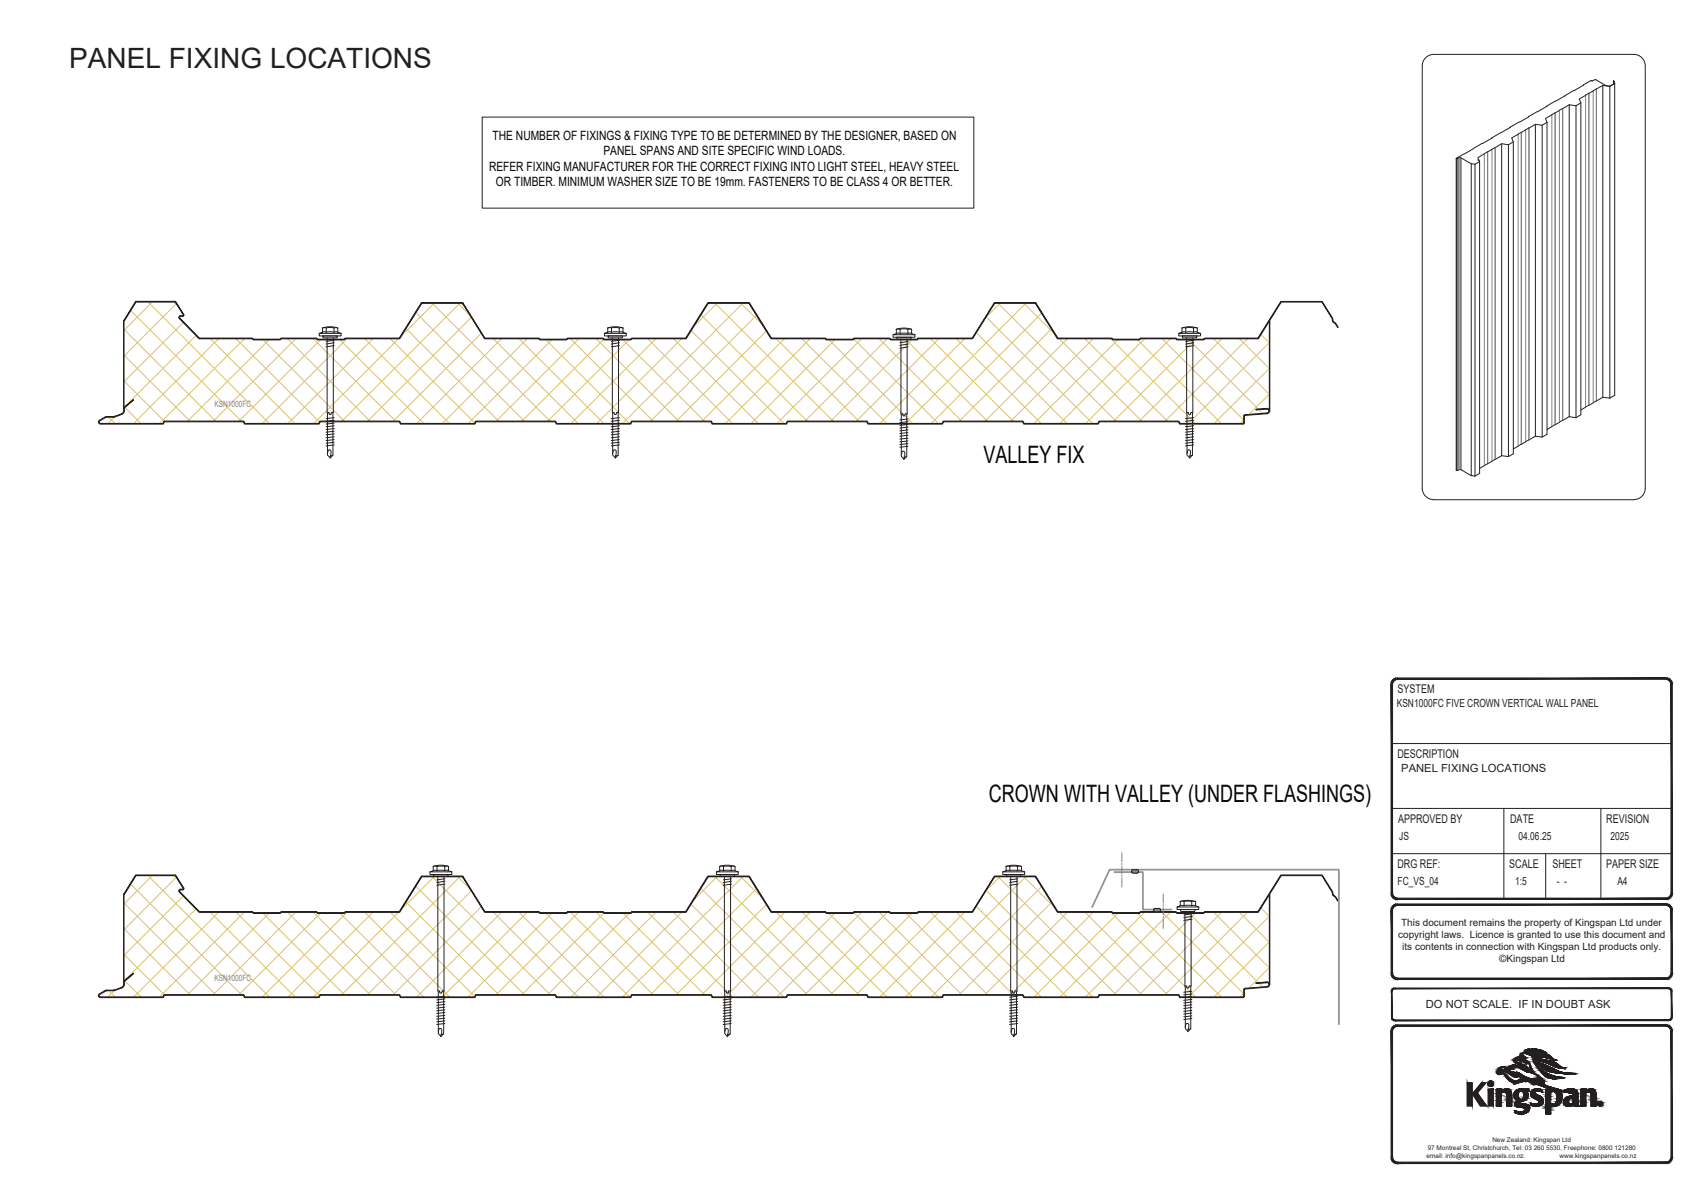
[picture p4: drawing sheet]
<svg xmlns="http://www.w3.org/2000/svg" width="297mm" height="210mm" viewBox="0 0 297 210" stroke-linecap="round" stroke-linejoin="round" font-family="sans-serif">
<defs><g id="words">
<text font-size="4.9" fill="#231f20" x="12.1" y="11.9">PANEL FIXING LOCATIONS</text>
<g font-size="4.2" fill="#040503">
<text x="171.6" y="80.9">VALLEY FIX</text>
<text x="172.6" y="140">CROWN WITH VALLEY (UNDER FLASHINGS)</text>
</g>
<g font-size="2.2" fill="#040503">
<text x="85.3" y="29.8">REFER FIXING MANUFACTURER FOR THE CORRECT FIXING INTO LIGHT STEEL, HEAVY STEEL</text>
<text x="86" y="24.4">THE NUMBER OF FIXINGS &amp; FIXING TYPE TO BE DETERMINED BY THE DESIGNER, BASED ON</text>
<text x="105.3" y="27.1">PANEL SPANS AND SITE SPECIFIC WIND LOADS.</text>
<text x="86.5" y="32.5">OR TIMBER. MINIMUM WASHER SIZE TO BE 19mm. FASTENERS TO BE CLASS 4 OR BETTER.</text>
</g>
<g font-size="2.1" fill="#231f20">
<text x="243.9" y="121">SYSTEM</text>
<text x="243.9" y="132.3">DESCRIPTION</text>
<text x="244" y="143.6">APPROVED BY</text>
<text x="263.6" y="143.6">DATE</text>
<text x="280.3" y="143.6">REVISION</text>
<text x="243.9" y="151.5">DRG REF:</text>
<text x="263.4" y="151.5">SCALE</text>
<text x="270.9" y="151.5">SHEET</text>
<text x="280.3" y="151.5">PAPER SIZE</text>
</g>
<g font-size="2" fill="#231f20">
<text x="243.8" y="123.5">KSN1000FC FIVE CROWN VERTICAL WALL PANEL</text>
<text x="244.6" y="134.8">PANEL FIXING LOCATIONS</text>
<text x="244.2" y="146.6">JS</text>
<text x="265" y="146.6">04.06.25</text>
<text x="281.1" y="146.6">2025</text>
<text x="243.9" y="154.5">FC_VS_04</text>
<text x="264.4" y="154.5">1:5</text>
<text x="271.7" y="154.5">- -</text>
<text x="282.3" y="154.5">A4</text>
<text x="248.8" y="176">DO NOT SCALE. IF IN DOUBT ASK</text>
</g>
<g font-size="1.7" fill="#231f20">
<text x="244.5" y="161.7">This document remains the property of Kingspan Ltd under</text>
<text x="244" y="163.8">copyright laws. Licence is granted to use this document and</text>
<text x="244.7" y="165.8">its contents in connection with Kingspan Ltd products only.</text>
<text x="261.7" y="168">©Kingspan Ltd</text>
</g>
<g font-size="1.5" fill="#808180">
<text x="37.4" y="71.1">KSN1000FC</text>
<text x="37.4" y="171.2">KSN1000FC</text>
</g>
<g font-size="1.1" fill="#231f20">
<text x="249" y="202.1">email: info@kingspanpanels.co.nz.</text>
<text x="249.2" y="200.7">97 Montreal St, Christchurch, Tel: 03 260 5530, Freephone: 0800 121280</text>
<text x="260.4" y="199.4">New Zealand: Kingspan Ltd</text>
<text x="272.2" y="202.1">www.kingspanpanels.co.nz</text>
</g>
</g></defs>
<g fill="none" stroke="#dcc06c" stroke-width=".17">
<path d="M21.6 57.5l16 16M22.8 54.2l19.3 19.3M25.8 52.7l21.2 21.2M26.6 52.7l-5 5M30.3 52.7l.7 .7M30.8 53l-9.2 9.2M32 56.3l-10.4 10.4M34.2 58.6l-12.4 12.4M36.7 59.1l14.8 14.8M38.1 59.1l-14.8 14.8M41.2 59.1l14.6 14.6M42.6 59.1l-14.8 14.8"/>
<path d="M45.9 59.3l14.2 14.2M46.9 59.3l-14.2 14.2M50.2 59.1l14.4 14.4M51.6 59.1l-14.4 14.4M54.7 59.1l14.4 14.4M55.9 59.3l-14.2 14.2M59.4 59.3l14.6 14.6M60.6 59.1l-14.8 14.8M63.7 59.1l14.7 14.8M65.1 59.1l-14.8 14.8M68.1 59.1l14.8 14.7M69.6 59.1l-14.8 14.8"/>
<path d="M70.8 57.3l16.2 16.2M72.6 54.6l18.9 18.9M75.4 52.9l20.6 20.6M75.8 52.9l-5.8 5.8M79.9 52.9l2.1 2.1M80.3 52.9l-20.6 20.6M82.3 55.4l-18.1 18.1M84 58.2l-15.4 15.3M86.1 59.1l14.8 14.8M87.5 59.1l-14.8 14.8M90.6 59.1l14.8 14.8M92 59.1l-14.8 14.8"/>
<path d="M95.3 59.3l14.6 14.6M96.3 59.3l-14.6 14.6M99.6 59.1l14.4 14.4M101 59.1l-14.4 14.4M104.1 59.1l14.4 14.4M105.3 59.2l-14.2 14.3M108.7 59.3l14.3 14.2M109.8 59.3l-14.2 14.2M113 59.1l14.8 14.8M114.5 59.1l-14.8 14.8M117.5 59.1l14.8 14.8M119 59.1l-14.8 14.8"/>
<path d="M120.6 57.7l16.2 16.2M122.3 55l18.6 18.5M124.8 52.9l20.6 20.6M125.2 52.9l-4.2 4.1M129.3 52.9l3.7 3.8M129.6 52.9l-21 21M132 55l-18.5 18.5M133.7 57.8l-15.7 15.7M135.5 59.1l14.4 14.4M136.9 59.1l-14.4 14.4M140 59.1l14.8 14.8M141.4 59.1l-14.8 14.8"/>
<path d="M144.7 59.3l14.6 14.6M145.7 59.3l-14.6 14.6M149 59.2l14.8 14.7M150.4 59.1l-14.8 14.8M153.4 59.1l14.4 14.4M154.9 59.1l-14.4 14.4M158.1 59.3l14.2 14.2M159.2 59.3l-14.2 14.2M162.4 59.1l14.4 14.4M163.9 59.1l-14.5 14.4M166.9 59.1l14.8 14.8M168.3 59.1l-14.7 14.8"/>
<path d="M170.4 58.1l15.8 15.8M172.1 55.3l18.6 18.6M174.2 52.9l20.6 20.6M174.5 52.9l-2.5 2.5M178.7 52.9l5.3 5.4M179 52.9l-21 21M181.8 54.7l-19.3 19.2M183.5 57.4l-16.1 16.1M184.9 59.1l14.4 14.4M186.3 59.1l-14.4 14.4M189.4 59.1l14.4 14.4M190.8 59.1l-14.4 14.4"/>
<path d="M193.8 59.1l14.8 14.8M195.1 59.3l-14.6 14.6M198.5 59.3l14.6 14.6M199.8 59.1l-14.8 14.8M202.8 59.1l14.3 14.2M204.3 59.1l-14.8 14.8M207.5 59.3l12.1 12.1M208.6 59.3l-14.2 14.2M211.8 59.1l9.8 9.8M213.2 59.1l-14.4 14.4M216.3 59.1l5.3 5.3M217.7 59.1l-14.4 14.4"/>
<path d="M220 58.4l1.6 1.5M221.6 59.8l-14.2 14.1M18.6 72.8l-1.2 .7-.1 .1 .1 .2 11 .1 .2-.4h14l.1 .4h12.9l.2-.4h13.9l.2 .4h12.9l.2-.4h13.9l.3 .4h12.8l.2-.4h13.9l.2 .4h12.9l.2-.4h13.9l.2 .4h12.9l.2-.4h13.9l.2 .4h12.9l.2-.4h13.9l.2 .4h11.1l.1-.1M19 72.8l1.1 1.1M20 72.8l-1.2 1.1M21.6 70.9l.1 .1-.1 .3v-15.3h.1l2-3.3h6.9l1.4 2.3-.1 .1h-.5l-.1 .4 3.5 3.6h9.2l.2 .2h4.7l.2-.2h6.1l.2 .2h4.7l.2-.2h9.4l3.9-6.2h7.1l3.9 6.2h9.4l.2 .2h4.7l.2-.2h6.1l.2 .2h4.7l.2-.2h9.4l3.9-6.2h7.1l3.9 6.2h9.4l.2 .2h4.7l.2-.2h6.1l.2 .2h4.7l.2-.2h9.4l3.9-6.2h7.1l3.9 6.2h9.4l.2 .2h4.7l.2-.2h6.1l.2 .2h4.7l.2-.2h9.3l2-3.1v15.8M21.6 66.4l7.1 7.1M21.6 62l11.6 11.5M21.6 71.1v.1M21.7 71.1l1.6-1.4v.1l-1.5 1.3M21.8 71.1l-.1 .2a.8 .8 0 0 1-.4 1 4 4 0 0 1-2.6 .5M21.8 71.1l2.8 2.8"/>
<path d="M217.1 73.2l-.7 .7M217.1 72.7v1.1M219.7 71.5l.7 .7M221.6 64.3l-9.7 9.6M221.6 68.8l-3.6 3.5M221.6 71.7a.46 .46 0 0 0-.5-.4l-1.9 .1v.1l1.9-.1a.35 .35 0 0 1 .4 .3 .35 .35 0 0 1-.4 .4l-3.8 .3-.3 .3M21.6 157.6l16 16M22.8 154.3l19.3 19.3M25.8 152.8l21.2 21.2M26.6 152.8l-5 5M30.3 152.8l.7 .8M30.8 153.1l-9.2 9.2"/>
<path d="M31.5 155.2l-.3 .2 .1 .3 3.5 3.5h9.2l.2 .2h4.7l.2-.2h6.1l.2 .2h4.7l.2-.2h9.4l3.9-6.2h7.1l3.9 6.2h9.4l.2 .2h4.7l.2-.2h6.1l.2 .2h4.7l.2-.2h9.4l3.9-6.2h7.1l3.9 6.2h9.4l.2 .2h4.7l.2-.2h6.1l.2 .2h4.7l.2-.2h9.4l3.9-6.2h7.1l3.9 6.2h9.4l.2 .2h4.7l.2-.2h6.1l.2 .2h4.7l.2-.2h9.3l2-3.1v15.8a.45 .45 0 0 0-.5-.5M31.5 155.2h.4M31.9 155.2l.1-.1-1.4-2.3h-6.9l-2 3.3h-.1v15.3l.1-.3M32 156.4l-10.4 10.4M34.2 158.7l-12.4 12.4M36.7 159.2l14.8 14.8M38.1 159.2l-14.8 14.8M41.2 159.2l14.6 14.6M42.6 159.2l-14.8 14.8M45.9 159.4l14.2 14.2M46.9 159.4l-14.2 14.2M50.2 159.2l14.4 14.4"/>
<path d="M51.6 159.2l-14.4 14.4M54.7 159.2l14.4 14.4M55.9 159.4l-14.2 14.2M59.4 159.4l14.6 14.6M60.6 159.2l-14.8 14.8M63.7 159.2l14.7 14.8M65.1 159.2l-14.8 14.8M68.1 159.2l14.8 14.8M69.6 159.2l-14.8 14.8M70.8 157.4l16.2 16.2M72.6 154.7l18.9 18.9M75.4 153l20.6 20.6"/>
<path d="M75.8 153l-5.8 5.8M79.9 153l2.1 2.2M80.3 153l-20.6 20.6M82.3 155.5l-18.1 18.1M84 158.3l-15.4 15.3M86.1 159.2l14.8 14.8M87.5 159.2l-14.8 14.8M90.6 159.2l14.8 14.8M92 159.2l-14.8 14.8M95.3 159.4l14.6 14.6M96.3 159.4l-14.6 14.6M99.6 159.2l14.4 14.4"/>
<path d="M101 159.2l-14.4 14.4M104.1 159.2l14.4 14.4M105.3 159.4l-14.2 14.2M108.7 159.4l14.3 14.2M109.8 159.4l-14.2 14.2M113 159.2l14.8 14.8M114.5 159.2l-14.8 14.8M117.5 159.2l14.8 14.8M119 159.2l-14.8 14.8M120.6 157.8l16.2 16.2M122.3 155.1l18.6 18.5M124.8 153l20.6 20.6"/>
<path d="M125.2 153l-4.2 4.2M129.3 153l3.7 3.8M129.6 153l-21 21M132 155.1l-18.5 18.5M133.7 157.9l-15.7 15.7M135.5 159.2l14.4 14.4M136.9 159.2l-14.4 14.4M140 159.2l14.8 14.8M141.4 159.2l-14.8 14.8M144.7 159.4l14.6 14.6M145.7 159.4l-14.6 14.6M149 159.3l14.8 14.7"/>
<path d="M150.4 159.2l-14.8 14.8M153.4 159.2l14.4 14.4M154.9 159.2l-14.4 14.4M158.1 159.4l14.2 14.2M159.2 159.4l-14.2 14.2M162.4 159.2l14.4 14.4M163.9 159.2l-14.5 14.4M166.9 159.2l14.8 14.8M168.3 159.2l-14.7 14.8M170.4 158.2l15.8 15.8M172.1 155.4l18.6 18.6M174.2 153l20.6 20.6"/>
<path d="M174.5 153l-2.5 2.5M178.7 153l5.3 5.4M179 153l-21 21M181.8 154.8l-19.3 19.2M183.5 157.5l-16.1 16.1M184.9 159.2l14.4 14.4M186.3 159.2l-14.4 14.4M189.4 159.2l14.4 14.4M190.8 159.2l-14.4 14.4M193.8 159.2l14.8 14.8M195.1 159.4l-14.6 14.6M198.5 159.4l14.6 14.6"/>
<path d="M199.8 159.2l-14.8 14.8M202.8 159.2l14.3 14.3M204.3 159.2l-14.8 14.8M207.5 159.4l12.1 12.1M208.6 159.4l-14.2 14.2M211.8 159.2l9.8 9.8M213.2 159.2l-14.4 14.4M216.3 159.2l5.3 5.3M217.7 159.2l-14.4 14.4M220 158.5l1.6 1.5M221.6 159.9l-14.2 14.1M18.6 172.9l-1.2 .7-.1 .1 .1 .3h11l.2-.4h14l.1 .4h12.9l.2-.4h13.9l.2 .4h12.9l.2-.4h13.9l.3 .4h12.8l.2-.4h13.9l.2 .4h12.9l.2-.4h13.9l.2 .4h12.9l.2-.4h13.9l.2 .4h12.9l.2-.4h13.9l.2 .4h11.1"/>
<path d="M18.7 172.9a4.1 4.1 0 0 0 2.8-.6l.3-1.1 2.8 2.8M19 172.9l1.1 1.1M20 172.9l-1.2 1.1M21.6 171l.1 .2M21.6 166.5l7.1 7.1M21.6 162.1l11.6 11.5M21.6 171.2v.1M21.7 171.2l1.6-1.3v.1l-1.5 1.2M217 173.9l-.1 .1M217.1 173.4l-.7 .6M217.1 172.8v1.1M219.7 171.6l.7 .7"/>
<path d="M221.1 171.4l-1.9 .2v.1l1.9-.2a.36 .36 0 0 1 .4 .3 .36 .36 0 0 1-.4 .4l-3.8 .3-.3 .3M221.6 164.4l-9.7 9.6M221.6 168.9l-3.6 3.6"/>
</g>
<path d="M21.6 56v15.3M80.8 52.9h.1M221.6 56v15.8M21.6 156.1v15.3M80.8 153h.1M221.6 156.1v15.8" fill="none" stroke="#231f20" stroke-width=".25"/>
<g fill="none" stroke="#231f20" stroke-width=".19">
<path d="M32.1 54.9l-.1 .3-.6 .1v.2l3.4 3.5h9.3l.2 .2h4.6l.2-.2h6.1l.3 .2h4.6l.2-.2h9.4l3.9-6.2h7.2l3.8 6.2h9.5l.2 .2h4.5l.3-.2h6.2l.1 .2h4.7l.2-.2h9.4l3.8-6.2h7.3l3.8 6.2h9.5l.1 .2h4.7l.1-.2h6.2l.3 .2h4.5l.2-.2h9.5l3.9-6.2h7.1l3.9 6.2h9.4l.2 .2h4.6l.2-.2h6.2l.2 .2h4.6l.2-.2h9.3l4-6.4h7.2l1.9 3 .1 .5 .4 .3 .4 .7v.1l-.5-.7-.4-.3-.1-.6-1.8-2.9h-7.1l-4 6.4h-9.3l-.2 .2h-4.7l-.2-.2h-6.1l-.2 .2h-4.7l-.2-.2h-9.4l-3.9-6.2h-7.1l-3.9 6.2h-9.4l-.2 .2h-4.7l-.2-.2h-6.1l-.2 .2h-4.7l-.2-.2h-9.4l-3.9-6.2h-7.1l-3.9 6.2h-9.4l-.2 .2h-4.7l-.2-.2h-6.1l-.2 .2h-4.7l-.2-.2h-9.4l-3.9-6.2h-7.1l-3.9 6.2h-9.4l-.2 .2h-4.7l-.2-.2h-6.1l-.2 .2h-4.7l-.2-.2h-9.2l-3.5-3.6a.31 .31 0 0 1 .2-.4h.4l.1-.1-1.4-2.3h-6.9l-2 3.3h-.1l2.1-3.4h6.9l1.5 2.3M17.4 73.3l-.2 .4 .3 .3M17.5 74h11l.2-.4h13.8l.2 .4h13l.2-.4h13.8l.2 .4h13l.2-.4h13.8l.2 .4h13l.2-.4h13.8l.2 .4h13l.2-.4h13.8l.2 .4h13l.2-.4h13.8l.2 .4h13l.2-.4h13.8l.2 .4h11.1M18.6 72.7l-1.2 .7M18.6 72.8l-1.2 .7-.1 .1 .1 .2 11 .1 .2-.4h14l.1 .4h12.9l.2-.4h13.9l.2 .4h12.9l.2-.4h13.9l.3 .4h12.8l.2-.4h13.9l.2 .4h12.9l.2-.4h13.9l.2 .4h12.9l.2-.4h13.9l.2 .4h12.9l.2-.4h13.9l.2 .4h11.1l.1-.1M21.7 71l-.1 .3a.82 .82 0 0 1-.3 .9 4.2 4.2 0 0 1-2.6 .5M21.7 71.1l1.6-1.4v.1l-1.6 1.5a.8 .8 0 0 1-.4 1 4 4 0 0 1-2.6 .5M217.2 73.8l-.2 .2M217.3 72.5l-.2 .2 .1 1.1M217.4 72.5l3.8-.3a.46 .46 0 0 0 .4-.5 .46 .46 0 0 0-.5-.4l-1.9 .1v.1l1.9-.1a.35 .35 0 0 1 .4 .3 .35 .35 0 0 1-.4 .4l-3.9 .3-.2 .3 .1 1.1M31.5 155.2a.3 .3 0 0 0-.2 .2 .3 .3 0 0 0 0 .3l3.5 3.5h9.2l.2 .2h4.7l.2-.2h6.1l.2 .2h4.7l.2-.2h9.4l3.9-6.2h7.1l3.9 6.2h9.4l.2 .2h4.7l.2-.2h6.1l.2 .2h4.7l.2-.2h9.4l3.9-6.2h7.1l3.9 6.2h9.4l.2 .2h4.7l.2-.2h6.1l.2 .2h4.7l.2-.2h9.4l3.9-6.2h7.1l3.9 6.2h9.4l.2 .2h4.7l.2-.2h6.1l.2 .2h4.7l.2-.2h9.3l4-6.4h7.1l1.8 2.9 .1 .6 .4 .3 .5 .7v-.1l-.4-.7-.4-.3-.1-.5-1.9-3h-7.2l-4 6.4h-9.3l-.2 .2h-4.6l-.2-.2h-6.2l-.2 .2h-4.6l-.2-.2h-9.4l-3.9-6.2h-7.1l-3.9 6.2h-9.5l-.2 .2h-4.5l-.3-.2h-6.2l-.1 .2h-4.7l-.1-.2h-9.5l-3.8-6.2h-7.3l-3.8 6.2h-9.4l-.2 .2h-4.7l-.1-.2h-6.2l-.3 .2h-4.5l-.2-.2h-9.5l-3.8-6.2h-7.2l-3.9 6.2h-9.4l-.2 .2h-4.6l-.3-.2h-6.1l-.2 .2h-4.6l-.2-.2h-9.3l-3.4-3.4M31.5 155.2h.4"/>
<path d="M31.9 155.2l.1-.1-1.4-2.3h-6.9l-2 3.3h-.1l2.1-3.4h6.9l1.5 2.3-.1 .3-.6 .1v.3M18.6 172.8l-1.2 .7-.2 .2 .1 .3 .2 .1h11l.2-.4h13.8l.2 .4h13l.2-.4h13.8l.2 .4h13l.2-.4h13.8l.2 .4h13l.2-.4h13.8l.2 .4h13l.2-.4h13.8l.2 .4h13l.2-.4h13.8l.2 .4h13l.2-.4h13.8l.2 .4h11.1M18.6 172.9l-1.2 .7-.1 .1 .1 .3h11l.2-.4h14l.1 .4h12.9l.2-.4h13.9l.2 .4h12.9l.2-.4h13.9l.3 .4h12.8l.2-.4h13.9l.2 .4h12.9l.2-.4h13.9l.2 .4h12.9l.2-.4h13.9l.2 .4h12.9l.2-.4h13.9l.2 .4h11.1M21.3 172.3a4.4 4.4 0 0 1-2.6 .5M21.7 171.1l-.2 .9-.2 .3M21.7 171.2l1.6-1.3v.1l-1.5 1.2M21.8 171.2l-.2 .9-.3 .3a4.1 4.1 0 0 1-2.6 .5M217.3 172.6l-.2 .2 .1 1.1-.3 .2M221.1 171.4a.46 .46 0 0 1 .5 .4 .46 .46 0 0 1-.4 .5l-3.8 .3M221.1 171.4l-1.9 .2v.1l1.9-.2a.36 .36 0 0 1 .4 .3 .36 .36 0 0 1-.4 .4l-3.9 .3-.3 1.5"/>
</g>
<g fill="none" stroke="#231f20" stroke-width=".17">
<path d="M270 18.6l-9.7 5.5M273.1 16.7l-3.1 1.8M273.9 18.3l1.2 .1M273.9 18.3v54.4M273.9 18.3l-3.1 1.7M275.1 18.4v54.5M275.9 18l-.8 .4M275.9 18v54.4l-.8 .5M276.4 14.8v.1M279.7 14.9l1.3 .2M279.7 14.9v54.4M279.7 14.9l-4.1 2.4 .3 .7"/>
<path d="M281 15.1v54.4M281 15.1l-.7-.1-1.9-1.1-.5 .2h-.2l-4.6 2.6M281.6 14.1h.1M281.6 14.1v.6M281.6 14.1v.1M281.6 14.2l.1 .1M281.7 14.3l.1 .3M281.8 14.6l-.8 .5M281.8 14.6v54.4l-.8 .5M84.2 20.4h85.8v15.9h-85.8zM254.1 27.7l.1 54.4M254.2 27.7l.7-.2 1.9 1.1"/>
<path d="M254.2 27.7v54.4M255 27.5v54.5M256.8 28.6v54.4M256.8 28.6l.6 .1M257.4 28.7v54.4M258.2 28.2l-.8 .5M258.2 28.2v54.4l-.8 .5M259.1 26.8h.1M259.1 26.8l-1.1 .7v.4h.1l.1 .3M260.3 24.1l-6.2 3.6h.1M262.1 25.1l-3 1.7M262.1 25.1l1.2 .2"/>
<path d="M262.1 25.1v54.4M263.3 25.3v54.4M263.5 22.2v.1M264.1 24.8v54.4l-.8 .5M264.1 24.8l-.8 .5M265 23.4h.1M265 23.4l-1.2 .7 .3 .7M266.8 22.3h.1M268 21.7l-3 1.7M268 21.7l1.1 .2M268 21.7v54.4M269.1 21.9v54.4"/>
<path d="M270 21.4v54.4l-.9 .5M270 21.4l-.9 .5M270.8 20l-1.1 .7 .3 .7M270.8 20h.1M56.3 57.3l1.3-.3 1.4 .3M56.3 57.3h.6M56.3 58h.6M56.3 57.3v.7M56.3 58l-.6 .2h3.8M56.3 58.6h2.6l-.1 .4h-2.4zM56.9 58h1.4M56.9 57.2h1.4"/>
<path d="M56.9 57.3v.7M57.1 59l.1 20.4 .4 .5 .5-.5 .1-20.4M58.3 58h.7M58.3 57.3h.7M58.3 57.3v.7M58.3 59.4l-1.4 .2M58.3 59.8l-1.4 .3M59 57.3v.7M59 58l.5 .2M59.5 58.2v.4h-.7h-3.1v-.4M106 57.3l1.4-.3 1.3 .3M106.1 58h.6"/>
<path d="M106.1 58l-.6 .2h3.8M106.1 58.6h2.6l-.1 .4h-2.4zM106.7 58h1.4M106.7 57.2h1.4M106.7 57.3v.7M106.7 57.3h-.6v.7M106.9 59v20.4l.5 .5 .5-.5v-20.4M108.1 58h.6M108.1 57.3h.6M108.1 57.3v.7M108.1 59.4l-1.4 .2M108.1 59.8l-1.4 .3"/>
<path d="M108.7 58l.6 .2M108.7 57.3v.7M109.3 58.2v.4h-.7h-3.1v-.4M156.4 58.2l1.4-.1 1.3 .1M156.4 57.5h.7v.7M156.4 57.5l1.4-.2 1.3 .2v.7l.6 .2M156.4 57.5v.7l-.5 .2h3.8M156.5 58.9h2.5v.3h-2.4zM157.1 57.5h1.3M157.2 59.2l.1 20.5 .5 .5 .5-.5v-20.5M158.5 59.6l-1.4 .2M159.1 57.5h-.7v.7"/>
<path d="M159.7 58.4v.5h-.7h-3.1v-.5M206.3 57.3h.6M206.3 58h.6M206.4 58.6h2.5l-.1 .4h-2.4zM206.9 58h1.4M206.9 57.2h1.4M206.9 57.3v.7M207.1 59l.1 20.4 .4 .5 .5-.5 .1-20.4M208.3 58h.6M208.3 57.3h.6M208.3 57.3v.7M208.3 59.4l-1.4 .2"/>
<path d="M208.3 59.8l-1.4 .3M209 57.3l-.9-.2h-1.4l-.4 .2v.7l-.6 .2h3.8M209 58l.5 .2M209 57.3v.7M209.5 58.2v.4h-.6h-3.2v-.4M57.1 72h.3v.3l.2 .1 .2-.2M57.2 79.2l.2-.6h.3v1M58.1 79.5l-.5 .1v.4M58.2 72h-.3l-.1 .2M58.3 72.9l-1.4 .2M58.3 73.4l-1.4 .1M58.3 73.9l-1.4 .1"/>
<path d="M58.3 74.3l-1.4 .2M58.3 74.8l-1.4 .2M58.3 75.3l-1.4 .1M58.3 75.7l-1.4 .2M58.3 76.2l-1.4 .2M58.3 76.7l-1.4 .2M58.3 77.2l-1.4 .2M58.3 77.7l-1.4 .1M58.3 60.3l-1.4 .2M106.9 72h.3v.3l.2 .1 .2-.2M106.9 79.2l.2-.6h.4l-.1 1M107.9 79.5l-.5 .1v.4"/>
<path d="M107.9 72h-.3v.2M108.1 73.4l-1.4 .1M108.1 73.9l-1.4 .1M108.1 74.3l-1.4 .2M108.1 74.8l-1.4 .2M108.1 75.3l-1.4 .1M108.1 75.7l-1.4 .2M108.1 76.2l-1.4 .2M108.1 76.7l-1.4 .2M108.1 77.2l-1.4 .2M108.1 77.7l-1.4 .1M108.1 72.9l-1.4 .2"/>
<path d="M108.1 60.3l-1.4 .2M157.3 79.4l.2-.6 .4 .1-.1 .9M158.3 79.7l-.5 .1-.1 .4M158.3 72.2h-.3l-.2 .4-.2-.1v-.3h-.4M158.5 73.6l-1.5 .2M158.5 74.1l-1.5 .2M158.5 74.6l-1.5 .1M158.5 75l-1.5 .2M158.5 75.5l-1.5 .2M158.5 76l-1.5 .1M158.5 76.5l-1.5 .1M158.5 77l-1.5 .1"/>
<path d="M158.5 77.4l-1.5 .2M158.5 77.9l-1.5 .2M158.5 73.1l-1.5 .2M158.5 60.1l-1.5 .2M158.5 60.6l-1.5 .2M207.2 79.2l.1-.5 .2-.2 .3 .3-.1 .8M208.1 79.5l-.5 .1v.4M208.2 72h-.3l-.3 .4-.1-.1-.1-.3h-.3M208.3 73.4l-1.4 .1M208.3 73.9l-1.4 .1M208.3 74.3l-1.4 .2M208.3 74.8l-1.4 .2"/>
<path d="M208.3 75.3l-1.4 .1M208.3 75.7l-1.4 .2M208.3 76.2l-1.4 .2M208.3 76.7l-1.4 .2M208.3 77.2l-1.4 .2M208.3 77.7l-1.4 .1M208.3 72.9l-1.4 .2M208.3 60.3l-1.4 .2M262.1 79.5l-3 1.8M262.1 79.5l1.2 .2M265 77.9l-.9 .5M266.8 76.8h.1"/>
<path d="M268 76.1l-3 1.8M268 76.1l1.1 .2M270.8 74.5l-.8 .5M272.2 73.7l-1.4 .7M273.9 72.7l1.2 .2M273.9 72.7l-1.7 1M276.7 71.1l-.8 .5M278.1 70.3l-1.4 .7M279.7 69.3l1.3 .2M279.7 69.3l-1.6 1M254.6 82h.1M254.6 82l-.4 .1"/>
<path d="M255 82l1.8 1M255 82h-.4M256.8 83l.6 .1M259.1 81.3l-.9 .5M75 152.2v.4h3.8v-.4M75.6 151.2l1.3-.2 1.4 .2M75.6 152h.7M75.6 152l-.6 .2h3.8M75.7 152.6h2.5l-.1 .4h-2.4zM76.3 152h1.3M76.3 151.2h1.3M76.3 151.2v.8"/>
<path d="M76.3 151.2h-.7v.8M76.4 153l.1 27.4 .5 .5 .4-.5 .1-27.4M77.6 152h.7M77.6 151.2h.7v.8M77.6 151.2v.8M77.7 153.4l-1.5 .2M77.7 153.8l-1.5 .3M77.7 154.3l-1.5 .2M78.3 152l.5 .2M125 152.2v.4h3.8v-.4M125.6 151.2l1.3-.2 1.4 .2M125.6 151.3h.7"/>
<path d="M125.6 151.2v.8l-.6 .2h3.8M125.7 152.6h2.5l-.1 .4h-2.4zM126.2 151.2h1.4M126.3 151.2v.8M126.4 153l.1 27.4 .5 .5 .4-.5 .1-27.4M127.6 152h-2M127.6 152h.7M127.6 152v-.7l.4-.1 .3 .1v.7l.5 .2M127.7 153.4l-1.4 .2M127.7 153.8l-1.5 .3M127.7 154.3l-1.5 .2M175 152.2v.4h3.8v-.4"/>
<path d="M175.6 151.2l1.3-.2 1.3 .2M175.6 152h.6M175.6 152l-.6 .2h3.8M175.6 152.6h2.6l-.1 .4h-2.4zM176.2 152h1.4M176.2 151.2h1.4M176.2 151.2v.8M176.2 151.2h-.6v.8M176.4 153l.1 27.4 .4 .5 .5-.5 .1-27.4M177.6 152h.7M177.6 151.2h.7v.8M177.6 151.2v.8"/>
<path d="M177.6 153.4l-1.4 .2M177.6 153.8l-1.4 .3M177.6 154.3l-1.4 .2M178.3 152l.5 .2M197.5 152.1h.1M197.8 151.8a.31 .31 0 0 0-.3 .3 .31 .31 0 0 0 .3 .3M197.8 151.8h.7l.2 .3M198.7 152.1h.1M198.7 152.1l-.2 .3h-.7M201.3 158.9h.1M201.5 158.6a1.08 1.08 0 0 1 1 .1 .31 .31 0 0 1-.3 .5h-.6a.31 .31 0 0 1-.3-.3 .31 .31 0 0 1 .2-.3zM202.5 158.9h.1"/>
<path d="M206 157.4l1.3-.2 1.3 .2M206 158.1l-.6 .2h3.8M206 158.8h2.6l-.1 .3h-2.4zM206.6 158.1h1.4M206.6 157.4h1.4M206.6 157.4h-.6v.7M206.7 157.4l-.1 .7h-.6M206.8 159.1l.1 20.4 .4 .5 .5-.5 .1-20.4M208 157.4h.6M208 157.4v.7h.6M208 159.5l-1.4 .2M208 159.9l-1.4 .3"/>
<path d="M208.7 158.1l.5 .2M208.7 157.4v.7M209.2 158.3v.5h-.7h-3.1v-.5M262.5 141.1v15.8M76.4 173h.3l.1 .3h.2l.1-.1M77.5 173h-.3l-.1 .2M77.6 173.9l-1.4 .2M77.6 174.4l-1.4 .1M77.6 174.8l-1.4 .2M77.6 175.3l-1.4 .2M77.6 175.8l-1.4 .2M77.6 176.3l-1.4 .1"/>
<path d="M77.6 176.7l-1.4 .2M77.6 177.2l-1.4 .2M77.6 177.7l-1.4 .2M77.6 178.2l-1.4 .2M77.6 178.7l-1.4 .1M127.5 173h-.3l-.3 .4-.1-.1-.1-.3h-.3M127.6 173.9l-1.4 .2M127.6 174.4l-1.4 .1M127.6 174.8l-1.4 .2M127.6 175.3l-1.4 .2M127.6 175.8l-1.4 .2M127.6 176.3l-1.4 .1"/>
<path d="M127.6 176.7l-1.4 .2M127.6 177.2l-1.4 .2M127.6 177.7l-1.4 .2M127.6 178.2l-1.4 .2M127.6 178.7l-1.4 .1M176.4 173h.3v.2M177.5 173h-.3l-.3 .4-.2-.2M177.6 173.9l-1.4 .2M177.6 174.4l-1.4 .1M177.6 174.8l-1.4 .2M177.6 175.3l-1.4 .2M177.6 175.8l-1.4 .2"/>
<path d="M177.6 176.3l-1.4 .1M177.6 176.7l-1.4 .2M177.6 177.2l-1.4 .2M177.6 177.7l-1.4 .2M177.6 178.2l-1.4 .2M177.6 178.7l-1.4 .1M206.8 172.1h.3v.2M206.9 179.3a.46 .46 0 0 1 .3-.7l.3 .3-.1 .8M207.5 172.3l-.2 .2-.2-.2M207.8 179.6l-.5 .1v.4M207.9 172.1h-.3l-.1 .2M208 173.5l-1.4 .2"/>
<path d="M208 174l-1.4 .1M208 174.4l-1.4 .2M208 174.9l-1.4 .2M208 175.4l-1.4 .1M208 175.9l-1.4 .1M208 176.4l-1.4 .1M208 176.8l-1.4 .2M208 177.3l-1.4 .2M208 177.8l-1.4 .2M208 173l-1.4 .2M208 160.5l-1.4 .1M76.5 180.2a.47 .47 0 0 1 .4-.7l.1 .1a.86 .86 0 0 1 0 1"/>
<path d="M77.4 180.5l-.4 .1-.1 .4M126.5 180.2a.47 .47 0 0 1 .3-.7l.3 .3-.1 .8M127.4 180.5l-.4 .1-.1 .4M176.5 180.2a.47 .47 0 0 1 .3-.7l.2 .1a.86 .86 0 0 1 0 1M177.4 180.5l-.5 .1v.4"/>
</g>
<path d="M190.6 158.3l3.1-6.5h40v27M194.5 152.2h5v6.6h5" fill="none" stroke="#b9519f" stroke-width=".3"/>
<g fill="none" stroke="#808180" stroke-width=".17">
<path d="M271.4 19.7v54.4M272.2 19.3v54.4M272.7 18.9v54.5M276.7 16.6v54.5M277.3 16.3v54.4M278.1 15.9v54.4M278.6 15.5v54.5M281.6 14.2v.5M281.7 14.3v.3M254.4 27.7v54.4M254.5 27.7v54.4M254.6 27.5v54.5"/>
<path d="M254.8 27.5v54.4M254.9 27.5v54.4M259.1 26.8v54.5M259.6 26.5v54.4M260.4 26.1v54.4M260.9 25.7v54.5M261 25.7v54.5M265 23.4v54.5M265.5 23.1v54.4M266.3 22.7v54.4M266.8 22.3v54.5M266.9 22.3v54.5"/>
<path d="M270.8 20v54.5M195.8 148.8v1.6M195.8 150.7v.3M195.8 151.2v1.3M195.8 152.7v.3M195.8 153.2v1.6M197.7 151.8l-.2 .2M198 151.8l-.5 .4M198.2 151.8l-.5 .6M198.5 151.8l-.6 .6M198.7 151.9l-.5 .5M198.7 152.2l-.2 .2"/>
<path d="M201.5 158.6l-.1 .2M201.8 158.6l-.4 .4M202.1 158.6l-.6 .5M202.3 158.6l-.5 .6M202.5 158.7l-.5 .5M202.5 158.9l-.2 .3M203 156.1v1.6M203 157.9v.3M203 158.4v1.3M203 159.9v.3M203 160.5v1.6"/>
</g>
<path d="M290.8 156.8l.2 .2h-.2zM290.8 156.8l.2 .2v-.3zM291 156.7l.3 .2-.3 .1zM291 156.7l.3 .2-.1-.3zM291.2 156.6l.3 .1-.2 .2zM291.2 156.6l.3 .1-.1-.2zM291.4 156.5h.3l-.2 .2zM291.5 156.3l-.1 .2h.3zM291.5 156.3l.3-.1-.1 .3zM291.6 156.1l-.1 .2 .3-.1zM291.6 156.1l.3-.2-.1 .3zM291.6 155.9v.2l.3-.2z" fill="#231f20"/>
<path d="M290.8 156.8l.2 .2h-.2zM290.8 156.8l.2-.1v.3zM291 156.7l.3 .2-.3 .1zM291 156.7l.2-.1 .1 .3zM291.2 156.6l.2-.1 .1 .2zM291.2 156.6l.3 .1-.2 .2zM291.4 156.5h.3l-.2 .2zM291.5 156.3l.2 .2h-.3zM291.5 156.3l.3-.1-.1 .3zM291.6 156.1l.2 .1-.3 .1zM291.6 156.1l.3-.2-.1 .3zM291.6 155.9h.3l-.3 .2z" fill="none" stroke="#231f20" stroke-width=".17"/>
<path d="M291.6 119.4v36.5h.3zM291.6 119.4h.3v36.5z" fill="#231f20"/>
<path d="M291.6 119.4h.3v36.5zM291.6 119.4l.3 36.5h-.3z" fill="none" stroke="#231f20" stroke-width=".17"/>
<path d="M291.8 119.1l.1 .3h-.3zM291.6 119.2v.2l.2-.3zM291.7 118.9l.1 .2-.2 .1zM291.5 119l.1 .2 .1-.3zM291.5 118.7l.2 .2-.2 .1zM291.4 118.8l.1 .2v-.3zM291.3 118.5l.2 .2-.1 .1zM291.3 118.5l-.1 .2 .2 .1zM291 118.4l.3 .1-.1 .2zM291 118.4v.2l.2 .1zM290.8 118.3l.2 .1v.2zM290.8 118.3v.3h.2z" fill="#231f20"/>
<path d="M290.8 118.3l.2 .1v.2zM290.8 118.3l.2 .3h-.2zM291 118.4l.2 .3-.2-.1zM291 118.4l.3 .1-.1 .2zM291.3 118.5l.2 .2-.1 .1zM291.3 118.5l.1 .3-.2-.1zM291.4 118.8l.1-.1v.3zM291.5 119l.2-.1-.1 .3zM291.5 118.7l.2 .2-.2 .1zM291.6 119.2l.2-.1-.2 .3zM291.7 118.9l.1 .2-.2 .1zM291.8 119.1l.1 .3h-.3z" fill="none" stroke="#231f20" stroke-width=".17"/>
<path d="M243.9 118.6h46.9v-.3zM243.9 118.3h46.9l-46.9 .3z" fill="#231f20"/>
<path d="M243.9 118.6l46.9-.3v.3zM243.9 118.3h46.9l-46.9 .3z" fill="none" stroke="#231f20" stroke-width=".17"/>
<path d="M243.6 118.4l.3-.1v.3zM243.6 118.4l.1 .2h.2zM243.3 118.5l.3-.1 .1 .2zM243.3 118.5l.2 .2 .2-.1zM243.1 118.7l.2-.2 .2 .2zM243.1 118.7l.2 .1 .2-.1zM243.1 118.7l.2 .1-.4 .1zM242.9 118.9l.2 .1 .2-.2zM242.9 118.9l.2 .1-.3 .1zM242.8 119.1l.3 .1v-.2zM242.8 119.1l.3 .1-.3 .2zM242.8 119.4h.2l.1-.2z" fill="#231f20"/>
<path d="M242.8 119.4l.3-.2-.1 .2zM242.8 119.1l.3 .1-.3 .2zM242.8 119.1l.3-.1v.2zM242.9 118.9l.2 .1-.3 .1zM242.9 118.9l.4-.1-.2 .2zM243.1 118.7l.2 .1-.4 .1zM243.1 118.7h.4l-.2 .1zM243.1 118.7l.2-.2 .2 .2zM243.3 118.5l.4 .1-.2 .1zM243.3 118.5l.3-.1 .1 .2zM243.6 118.4l.3-.1v.3zM243.6 118.4l.3 .2h-.2z" fill="none" stroke="#231f20" stroke-width=".17"/>
<path d="M242.8 119.4l.2 36.5v-36.5zM242.8 119.4l.2 36.5h-.2z" fill="#231f20"/>
<path d="M242.8 119.4h.2v36.5zM242.8 119.4l.2 36.5h-.2z" fill="none" stroke="#231f20" stroke-width=".17"/>
<path d="M242.8 155.9h.2l-.2 .3zM243 155.9l-.2 .3 .3-.1zM242.8 156.2l.3-.1-.2 .4zM243.1 156.1l-.2 .4 .2-.2zM242.9 156.5l.2-.2v.4zM243.1 156.3v.4l.2-.2zM243.1 156.7l.2-.2v.4zM243.3 156.5v.4l.2-.3zM243.5 156.6l.1 .4-.3-.1zM243.5 156.6l.1 .4 .1-.3zM243.7 156.7l.2 .3h-.3zM243.7 156.7l.2 .3v-.2z" fill="#231f20"/>
<path d="M242.8 155.9h.2l-.2 .3zM242.8 156.2l.3-.1-.2 .4zM242.9 156.5l.2-.2v.4zM243 155.9l.1 .2-.3 .1zM243.1 156.1v.2l-.2 .2zM243.1 156.7l.2-.2v.4zM243.1 156.3l.2 .2-.2 .2zM243.3 156.5l.2 .1-.2 .3zM243.5 156.6l.2 .1-.1 .3zM243.5 156.6l.1 .4-.3-.1zM243.7 156.7l.2 .1v.2zM243.7 156.7l.2 .3h-.3z" fill="none" stroke="#231f20" stroke-width=".17"/>
<path d="M243.9 156.8v.2l46.9-.2zM243.9 157l46.9-.2v.2z" fill="#231f20"/>
<path d="M242.9 129.8h48.8M242.9 149h48.8M242.9 141.1h48.8M243.8 157.9l2 .1M243.9 156.8h46.9l-46.9 .2zM243.9 157l46.9-.2v.2zM269.8 149v7.9M279.4 141.1v15.8" fill="none" stroke="#231f20" stroke-width=".17"/>
<path d="M290.8 202.8l.2 .3h-.2zM290.8 202.8l.2 .3v-.3zM291 202.8l.3 .1-.3 .2zM291 202.8l.3 .1-.1-.2zM291.2 202.7l.3 .1-.2 .1zM291.2 202.7l.3 .1-.1-.2zM291.4 202.6l.3-.1-.2 .3zM291.5 202.4l-.1 .2 .3-.1zM291.5 202.4l.3-.1-.1 .2zM291.6 202.2l-.1 .2 .3-.1zM291.6 202.2l.3-.2-.1 .3zM291.6 202v.2l.3-.2z" fill="#231f20"/>
<path d="M290.8 202.8l.2 .3h-.2zM290.8 202.8h.2v.3zM291 202.8l.3 .1-.3 .2zM291 202.8l.2-.1 .1 .2zM291.2 202.7l.2-.1 .1 .2zM291.2 202.7l.3 .1-.2 .1zM291.4 202.6l.3-.1-.2 .3zM291.5 202.4l.2 .1-.3 .1zM291.5 202.4l.3-.1-.1 .2zM291.6 202.2l.2 .1-.3 .1zM291.6 202.2l.3-.2-.1 .3zM291.6 202h.3l-.3 .2z" fill="none" stroke="#231f20" stroke-width=".17"/>
<path d="M291.6 180v22h.3zM291.6 180h.3v22z" fill="#231f20"/>
<path d="M291.6 180h.3v22zM291.6 180l.3 22h-.3z" fill="none" stroke="#231f20" stroke-width=".17"/>
<path d="M291.8 179.7l.1 .3h-.3zM291.6 179.8v.2l.2-.3zM291.7 179.4l.1 .3-.2 .1zM291.5 179.6l.1 .2 .1-.4zM291.5 179.2l.2 .2-.2 .2zM291.5 179.2l-.1 .2 .1 .2zM291.3 179l.2 .2-.1 .2zM291.3 179l-.1 .2 .2 .2zM291 178.9l.3 .1-.1 .2zM291 178.9v.3h.2zM290.8 178.9h.2v.3zM290.8 178.9v.2l.2 .1z" fill="#231f20"/>
<path d="M290.8 178.9h.2v.3zM290.8 178.9l.2 .3-.2-.1zM291 178.9l.2 .3h-.2zM291 178.9l.3 .1-.1 .2zM291.3 179l.2 .2-.1 .2zM291.3 179l.1 .4-.2-.2zM291.5 179.6l.2-.2-.1 .4zM291.5 179.2l.2 .2-.2 .2zM291.5 179.2v.4l-.1-.2zM291.6 179.8l.2-.1-.2 .3zM291.7 179.4l.1 .3-.2 .1zM291.8 179.7l.1 .3h-.3z" fill="none" stroke="#231f20" stroke-width=".17"/>
<path d="M243.9 179.1h46.9v-.2zM243.9 178.9h46.9l-46.9 .2z" fill="#231f20"/>
<path d="M243.9 179.1l46.9-.2v.2zM243.9 178.9h46.9l-46.9 .2z" fill="none" stroke="#231f20" stroke-width=".17"/>
<path d="M243.6 178.9h.3v.2zM243.6 178.9l.1 .3 .2-.1zM243.3 179l.3-.1 .1 .3zM243.3 179l.2 .2h.2zM243.1 179.2l.2-.2 .2 .2zM243.1 179.2l.2 .2 .2-.2zM243.1 179.2l.2 .2h-.4zM242.9 179.4l.2 .2 .2-.2zM242.9 179.4l.2 .2-.3 .1zM242.8 179.7l.3 .1v-.2zM242.8 179.7l.3 .1-.3 .2zM242.8 180h.2l.1-.2z" fill="#231f20"/>
<path d="M242.8 180l.3-.2-.1 .2zM242.8 179.7l.3 .1-.3 .2zM242.8 179.7l.3-.1v.2zM242.9 179.4l.2 .2-.3 .1zM242.9 179.4h.4l-.2 .2zM243.1 179.2l.2 .2h-.4zM243.1 179.2h.4l-.2 .2zM243.1 179.2l.2-.2 .2 .2zM243.3 179l.4 .2h-.2zM243.3 179l.3-.1 .1 .3zM243.6 178.9h.3v.2zM243.6 178.9l.3 .2-.2 .1z" fill="none" stroke="#231f20" stroke-width=".17"/>
<path d="M242.8 180l.2 22v-22zM242.8 180l.2 22h-.2z" fill="#231f20"/>
<path d="M242.8 180h.2v22zM242.8 180l.2 22h-.2z" fill="none" stroke="#231f20" stroke-width=".17"/>
<path d="M242.8 202h.2l-.2 .3zM243 202l-.2 .3 .3-.1zM242.8 202.3l.3-.1-.2 .3zM243.1 202.2l-.2 .3 .2-.1zM242.9 202.5l.2-.1v.4zM243.1 202.4v.4l.2-.2zM243.1 202.8l.2-.2v.3zM243.3 202.6v.3l.2-.2zM243.5 202.7l.1 .4-.3-.2zM243.5 202.7l.1 .4 .1-.3zM243.7 202.8l.2 .3h-.3zM243.7 202.8l.2 .3v-.3z" fill="#231f20"/>
<path d="M242.8 202h.2l-.2 .3zM242.8 202.3l.3-.1-.2 .3zM242.9 202.5l.2-.1v.4zM243 202l.1 .2-.3 .1zM243.1 202.2v.2l-.2 .1zM243.1 202.8l.2-.2v.3zM243.1 202.4l.2 .2-.2 .2zM243.3 202.6l.2 .1-.2 .2zM243.5 202.7l.2 .1-.1 .3zM243.5 202.7l.1 .4-.3-.2zM243.7 202.8h.2v.3zM243.7 202.8l.2 .3h-.3z" fill="none" stroke="#231f20" stroke-width=".17"/>
<path d="M243.9 202.8v.3l46.9-.3zM243.9 203.1l46.9-.3v.3z" fill="#231f20"/>
<path d="M243.9 202.8h46.9l-46.9 .3zM243.9 203.1l46.9-.3v.3z" fill="none" stroke="#231f20" stroke-width=".17"/>
<path d="M291.2 178l.2 .1-.2 .1zM291.2 178l.2 .1v-.1zM291.4 178h.2l-.2 .1zM291.4 178h.2l-.1-.1zM291.5 177.9l.3-.1-.2 .2zM291.6 177.7l-.1 .2 .3-.1zM291.8 177.5v.3l-.2-.1zM291.7 177.5l-.1 .2 .2-.2z" fill="#231f20"/>
<path d="M291.2 178l.2 .1-.2 .1zM291.2 178h.2v.1zM291.4 178h.2l-.2 .1zM291.4 178l.1-.1 .1 .1zM291.5 177.9l.3-.1-.2 .2zM291.6 177.7l.2 .1-.3 .1zM291.7 177.5h.1l-.2 .2zM291.8 177.5v.3l-.2-.1z" fill="none" stroke="#231f20" stroke-width=".17"/>
<path d="M291.7 173.1v4.4h.1zM291.7 173.1h.1v4.4z" fill="#231f20"/>
<path d="M291.7 173.1h.1v4.4zM291.7 173.1l.1 4.4h-.1z" fill="none" stroke="#231f20" stroke-width=".17"/>
<path d="M291.8 172.8v.3h-.1zM291.6 172.9l.1 .2 .1-.3zM291.6 172.6l.2 .2-.2 .1zM291.6 172.6l-.1 .1 .1 .2zM291.4 172.5l.2 .1-.1 .1zM291.4 172.5v.1l.1 .1zM291.2 172.5h.2v.1zM291.2 172.5v.1h.2z" fill="#231f20"/>
<path d="M291.2 172.5h.2v.1zM291.2 172.5l.2 .1h-.2zM291.4 172.5l.2 .1-.1 .1zM291.4 172.5l.1 .2-.1-.1zM291.6 172.6l.2 .2-.2 .1zM291.6 172.6v.3l-.1-.2zM291.6 172.9l.2-.1-.1 .3zM291.8 172.8v.3h-.1z" fill="none" stroke="#231f20" stroke-width=".17"/>
<path d="M243.5 172.6h47.7v-.1zM243.5 172.5h47.7l-47.7 .1z" fill="#231f20"/>
<path d="M243.5 172.6l47.7-.1v.1zM243.5 172.5h47.7l-47.7 .1z" fill="none" stroke="#231f20" stroke-width=".17"/>
<path d="M243.2 172.5h.3v.1zM243.2 172.5l.1 .1h.2zM243 172.6l.2-.1 .1 .1zM243 172.6l.1 .1 .2-.1zM243 172.6l.1 .1-.2 .1zM242.9 172.8l.1 .1 .1-.2zM242.9 172.8l.1 .1-.2 .2zM243 172.9l-.2 .2h.2z" fill="#231f20"/>
<path d="M242.9 172.8l.2-.1-.1 .2zM242.9 172.8l.1 .1-.2 .2zM243 172.6h.3l-.2 .1zM243 172.6l.2-.1 .1 .1zM243 172.6l.1 .1-.2 .1zM243 172.9v.2h-.2zM243.2 172.5h.3v.1zM243.2 172.5l.3 .1h-.2z" fill="none" stroke="#231f20" stroke-width=".17"/>
<path d="M242.8 173.1l.2 4.4v-4.4zM242.8 173.1l.2 4.4h-.2z" fill="#231f20"/>
<path d="M242.8 173.1h.2v4.4zM242.8 173.1l.2 4.4h-.2z" fill="none" stroke="#231f20" stroke-width=".17"/>
<path d="M242.8 177.5h.2l-.1 .3zM243 177.5l-.1 .3 .1-.1zM242.9 177.8l.1-.1v.3zM243 177.7v.3l.1-.1zM243.1 177.9l.1 .2-.2-.1zM243.1 177.9l.1 .2 .1-.1zM243.3 178l.2 .2-.3-.1zM243.3 178l.2 .2v-.2z" fill="#231f20"/>
<path d="M242.8 177.5h.2l-.1 .3zM242.9 177.8l.1-.1v.3zM243 177.5v.2l-.1 .1zM243 177.7l.1 .2-.1 .1zM243 178l.1-.1 .1 .2zM243.1 177.9l.2 .1-.1 .1zM243.3 178h.2v.2zM243.3 178l.2 .2-.3-.1z" fill="none" stroke="#231f20" stroke-width=".17"/>
<path d="M243.5 178v.2l47.7-.2zM243.5 178.2l47.7-.2v.2z" fill="#231f20"/>
<path d="M243.5 178h47.7l-47.7 .2zM243.5 178.2l47.7-.2v.2z" fill="none" stroke="#231f20" stroke-width=".17"/>
<path d="M290.8 170.7l.2 .2-.2 .1zM290.8 170.7l.2 .2v-.2zM291 170.7l.3 .1-.3 .1zM291 170.7l.3 .1-.1-.2zM291.2 170.6h.3l-.2 .2zM291.2 170.6h.3l-.1-.1zM291.4 170.5l.3-.1-.2 .2zM291.5 170.3l-.1 .2 .3-.1zM291.5 170.3l.3-.2-.1 .3zM291.6 170.1l-.1 .2 .3-.2zM291.6 170.1l.3-.2-.1 .2zM291.6 169.9v.2l.3-.2z" fill="#231f20"/>
<path d="M290.8 170.7l.2 .2-.2 .1zM290.8 170.7h.2v.2zM291 170.7l.3 .1-.3 .1zM291 170.7l.2-.1 .1 .2zM291.2 170.6l.2-.1 .1 .1zM291.2 170.6h.3l-.2 .2zM291.4 170.5l.3-.1-.2 .2zM291.5 170.3l.2 .1-.3 .1zM291.5 170.3l.3-.2-.1 .3zM291.6 170.1h.2l-.3 .2zM291.6 170.1l.3-.2-.1 .2zM291.6 169.9h.3l-.3 .2z" fill="none" stroke="#231f20" stroke-width=".17"/>
<path d="M291.6 158.9v11h.3zM291.6 158.9h.3v11z" fill="#231f20"/>
<path d="M291.6 158.9h.3v11zM291.6 158.9l.3 11h-.3z" fill="none" stroke="#231f20" stroke-width=".17"/>
<path d="M291.8 158.6l.1 .3h-.3zM291.6 158.7v.2l.2-.3zM291.7 158.3l.1 .3-.2 .1zM291.5 158.4l.1 .3 .1-.4zM291.5 158.1l.2 .2-.2 .1zM291.4 158.3l.1 .1v-.3zM291.3 157.9l.2 .2-.1 .2zM291.3 157.9l-.1 .2 .2 .2zM291 157.8l.3 .1-.1 .2zM291 157.8v.3h.2zM290.8 157.8h.2v.3zM290.8 157.8v.2l.2 .1z" fill="#231f20"/>
<path d="M290.8 157.8h.2v.3zM290.8 157.8l.2 .3-.2-.1zM291 157.8l.2 .3h-.2zM291 157.8l.3 .1-.1 .2zM291.3 157.9l.2 .2-.1 .2zM291.3 157.9l.1 .4-.2-.2zM291.4 158.3l.1-.2v.3zM291.5 158.4l.2-.1-.1 .4zM291.5 158.1l.2 .2-.2 .1zM291.6 158.7l.2-.1-.2 .3zM291.7 158.3l.1 .3-.2 .1zM291.8 158.6l.1 .3h-.3z" fill="none" stroke="#231f20" stroke-width=".17"/>
<path d="M243.9 158h46.9v-.2zM243.9 157.8h46.9l-46.9 .2z" fill="#231f20"/>
<path d="M243.9 158l46.9-.2v.2zM243.9 157.8h46.9l-46.9 .2z" fill="none" stroke="#231f20" stroke-width=".17"/>
<path d="M243.6 157.8h.3v.2zM243.6 157.8l.1 .3 .2-.1zM243.3 157.9l.3-.1 .1 .3zM243.3 157.9l.2 .2h.2zM243.1 158.1l.2-.2 .2 .2zM243.1 158.1l.2 .2 .2-.2zM243.1 158.1l.2 .2h-.4zM242.9 158.3l.2 .1 .2-.1zM242.9 158.3l.2 .1-.3 .2zM242.8 158.6l.3 .1v-.3zM242.8 158.6l.3 .1-.3 .2zM242.8 158.9h.2l.1-.2z" fill="#231f20"/>
<path d="M242.8 158.9l.3-.2-.1 .2zM242.8 158.6l.3 .1-.3 .2zM242.8 158.6l.3-.2v.3zM242.9 158.3l.2 .1-.3 .2zM242.9 158.3h.4l-.2 .1zM243.1 158.1l.2 .2h-.4zM243.1 158.1h.4l-.2 .2zM243.1 158.1l.2-.2 .2 .2zM243.3 157.9l.4 .2h-.2zM243.3 157.9l.3-.1 .1 .3zM243.6 157.8h.3v.2zM243.6 157.8l.3 .2-.2 .1z" fill="none" stroke="#231f20" stroke-width=".17"/>
<path d="M242.8 158.9l.2 11v-11zM242.8 158.9l.2 11h-.2z" fill="#231f20"/>
<path d="M242.8 158.9h.2v11zM242.8 158.9l.2 11h-.2z" fill="none" stroke="#231f20" stroke-width=".17"/>
<path d="M242.8 169.9h.2l-.2 .2zM243 169.9l-.2 .2h.3zM242.8 170.1h.3l-.2 .3zM243.1 170.1l-.2 .3 .2-.1zM242.9 170.4l.2-.1v.3zM243.1 170.3v.3l.2-.1zM243.1 170.6l.2-.1v.3zM243.3 170.5v.3l.2-.2zM243.5 170.6l.1 .3-.3-.1zM243.5 170.6l.1 .3 .1-.2zM243.7 170.7l.2 .3-.3-.1zM243.7 170.7l.2 .3v-.3z" fill="#231f20"/>
<path d="M242.8 169.9h.2l-.2 .2zM242.8 170.1h.3l-.2 .3zM242.9 170.4l.2-.1v.3zM243 169.9l.1 .2h-.3zM243.1 170.1v.2l-.2 .1zM243.1 170.6l.2-.1v.3zM243.1 170.3l.2 .2-.2 .1zM243.3 170.5l.2 .1-.2 .2zM243.5 170.6l.2 .1-.1 .2zM243.5 170.6l.1 .3-.3-.1zM243.7 170.7h.2v.3zM243.7 170.7l.2 .3-.3-.1z" fill="none" stroke="#231f20" stroke-width=".17"/>
<path d="M243.9 170.7v.3l46.9-.3zM243.9 171l46.9-.3v.3z" fill="#231f20"/>
<g fill="none" stroke="#231f20" stroke-width=".17">
<path d="M243.9 170.7h46.9l-46.9 .3zM243.9 171l46.9-.3v.3zM261.3 186.9h.1a.4 .4 0 0 0 .1 .4 .4 .4 0 0 0 .5 .1 .39 .39 0 0 1-.6 .1 .39 .39 0 0 1-.1-.6zM261.7 186.4h.1a.96 .96 0 0 1 1.4 .1l.1 .2 .2-.4a.98 .98 0 0 1 1.5-.2l-.1-.4-.5-.3-.2-.4 .4 .4-.3-.7a1.33 1.33 0 0 0 1.2-.7l.3-.2a1.16 1.16 0 0 1 1.2-.7l-.8 .6a1.08 1.08 0 0 0-.9 .7 .74 .74 0 0 1 1.1 .3l-.1-.1a1.61 1.61 0 0 0-1.7 .2l.1 .1a.37 .37 0 0 0 0 .6 .37 .37 0 0 0 .6-.1 .67 .67 0 0 1 .1 1l1 .5-.4-1 1.2 1.2-.3-1.5a3.1 3.1 0 0 0 1 1.8l.2 .2-1.6-.5-2.1-1.1h-.2l.3 .4-.6-.3-.2 .1v.2l.5 .2a.49 .49 0 0 0-.7 .3l.3 .4 .1-.1-.2-.1 1 .2v-.2a6.1 6.1 0 0 0 2.6 1.8l.4 .3 .5-.3a1.53 1.53 0 0 1 1.3-.2l-.1 .1 .3 .6 2.6 .8 2.7 .7a23.3 23.3 0 0 1-7-1.8l-.4 .3-.2-.3-.9-.4-.2 .1-.9 .1-1.1 .4-.4-.4a4.5 4.5 0 0 1-1.5-1.5l-.3-.2a.49 .49 0 0 1-.7-.1 .49 .49 0 0 1 .3-.7zM261.7 186.5l.1 .7a.35 .35 0 0 1-.2-.3 .35 .35 0 0 1 .1-.4zM262.1 186.4a1.82 1.82 0 0 1 1.6 1l-1.1-.7-.6 .2zM262.3 187l.2-.1 1.7 1h.4l-.2 .1h.4l.2-.3 .7 .6-.7 .2a1.43 1.43 0 0 1-1.8-.5l-1-.9zM264 187.3h.3zM265 187.2a4.1 4.1 0 0 0 2.9 1l-.3 .4a.67 .67 0 0 0 .7-1l.9 .7-1.5 .7-1.8-1zM265.2 184.9l.3-.2h.7v.2h-.2a.73 .73 0 0 1 .6 .7l-.6-.6 .4 .7-.9-.6h-.5zM265.2 186l.1 .3-.1-.1zM265.8 185.8h.1l-.1 .4-.2 .2z"/>
<path d="M265.8 183.9a1.98 1.98 0 0 0 1.5-.7l.3-.1 .7 .1-.7 .1a2.32 2.32 0 0 1-1.8 .6zM266.3 186.3l.6 .8-.2-.1zM266.4 183.9h.1a3.1 3.1 0 0 0 1.8-.6 2.23 2.23 0 0 1 1.6 .5 3.5 3.5 0 0 0-2.4 .2zM267 184.2l1-.1a2.53 2.53 0 0 1 3.1 .8l.5 .2-.5-.1a7.6 7.6 0 0 0-3.2-.5zM267.6 184.6l.5 .1a7.7 7.7 0 0 1 4.5 1.6l.5 .1a4.8 4.8 0 0 1-3.2-.8l-1.3-.5zM267.6 185.2a6.7 6.7 0 0 0 5.4 2.9 5.7 5.7 0 0 1-3.2-.2 8.9 8.9 0 0 1-2.2-2.7zM267.6 184.9l2.5 1.2a8.2 8.2 0 0 0 5 1.3 14.3 14.3 0 0 1-5.1-.5l-1.2-.8z"/>
</g>
<path d="M266.9 183.1h.1" fill="none" stroke="#231f20" stroke-width=".17"/>
<path d="M266.9 183.1h.1zM266.8 183.1h.2zM266.7 183.1h.3z" fill="#231f20"/>
<path d="M266.7 183.1h.3zM266.8 183.1h.2zM266.9 183.1h.1z" fill="none" stroke="#231f20" stroke-width=".17"/>
<path d="M266.8 183.1h.2z" fill="#231f20"/>
<path d="M266.8 183.1h.2z" fill="none" stroke="#231f20" stroke-width=".17"/>
<path d="M266.7 183.1h.3zM266.5 183.2h.5z" fill="#231f20"/>
<path d="M266.5 183.2h.5zM266.7 183.1h.3z" fill="none" stroke="#231f20" stroke-width=".17"/>
<path d="M266.5 183.2h.5zM266.5 183.2h.5z" fill="#231f20"/>
<path d="M266.5 183.2h.5z" fill="none" stroke="#231f20" stroke-width=".17"/>
<path d="M266.5 183.2h.5zM266.4 183.2h.6z" fill="#231f20"/>
<path d="M266.4 183.2h.6zM266.5 183.2h.5z" fill="none" stroke="#231f20" stroke-width=".17"/>
<path d="M266.4 183.2h.6zM266.4 183.2h.5z" fill="#231f20"/>
<path d="M266.4 183.2h.5zM266.4 183.2h.6z" fill="none" stroke="#231f20" stroke-width=".17"/>
<path d="M266.4 183.2h.5zM266.3 183.3h.6z" fill="#231f20"/>
<path d="M266.4 183.2h.5zM266.4 183.2l.5 .1z" fill="none" stroke="#231f20" stroke-width=".17"/>
<path d="M266.3 183.3h.6zM266.3 183.3h.5z" fill="#231f20"/>
<path d="M266.3 183.3h.5zM266.3 183.3h.6z" fill="none" stroke="#231f20" stroke-width=".17"/>
<path d="M266.3 183.3l.3 .2 .2-.2zM266.3 183.3l.3 .2h-.5z" fill="#231f20"/>
<path d="M266.3 183.3h.5l-.2 .2zM266.3 183.3l.3 .2h-.5z" fill="none" stroke="#231f20" stroke-width=".17"/>
<path d="M266.1 183.5h.5zM266.1 183.5h.5z" fill="#231f20"/>
<path d="M266.1 183.5h.5z" fill="none" stroke="#231f20" stroke-width=".17"/>
<path d="M266.1 183.5l.4 .1 .1-.1zM266.1 183.5l.4 .1h-.5z" fill="#231f20"/>
<path d="M266.1 183.5l.4 .1h-.5zM266.1 183.5h.5l-.1 .1z" fill="none" stroke="#231f20" stroke-width=".17"/>
<path d="M266 183.6h.5zM266 183.7h.4z" fill="#231f20"/>
<path d="M266 183.6l.4 .1h-.4zM266 183.6h.5z" fill="none" stroke="#231f20" stroke-width=".17"/>
<path d="M265.9 183.7h.5zM265.9 183.7h.4z" fill="#231f20"/>
<path d="M265.9 183.7h.4zM265.9 183.7h.5z" fill="none" stroke="#231f20" stroke-width=".17"/>
<path d="M265.9 183.7h.4zM265.9 183.7h.3z" fill="#231f20"/>
<path d="M265.9 183.7h.3zM265.9 183.7h.4z" fill="none" stroke="#231f20" stroke-width=".17"/>
<path d="M265.9 183.7h.3zM265.8 183.8h.2z" fill="#231f20"/>
<path d="M265.8 183.8h.2zM265.9 183.7h.3z" fill="none" stroke="#231f20" stroke-width=".17"/>
<path d="M265.8 183.8h.2zM265.8 183.8h.2z" fill="#231f20"/>
<path d="M265.8 183.8h.2z" fill="none" stroke="#231f20" stroke-width=".17"/>
<path d="M265.8 183.8h.2zM265.7 183.9h.2z" fill="#231f20"/>
<path d="M265.8 183.8h.2zM265.8 183.8l.1 .1z" fill="none" stroke="#231f20" stroke-width=".17"/>
<path d="M265.7 183.9h.2zM265.7 183.9h.1zM265.7 183.9h.1z" fill="#231f20"/>
<path d="M265.7 183.9h.1zM265.7 183.9h.2z" fill="none" stroke="#231f20" stroke-width=".17"/>
<path d="M265.7 183.9h.1z" fill="#231f20"/>
<path d="M265.7 183.9h.1z" fill="none" stroke="#231f20" stroke-width=".17"/>
<path d="M265.7 183.9h.1zM265.7 183.9h.1zM265.7 183.9h.1zM265.7 183.9h.1z" fill="#231f20"/>
<path d="M265.7 183.9h.1z" fill="none" stroke="#231f20" stroke-width=".17"/>
<path d="M265.7 183.9h.1z" fill="#231f20"/>
<path d="M265.7 183.9h.1M265.7 183.9h.1z" fill="none" stroke="#231f20" stroke-width=".17"/>
<path d="M265.5 184l.1-.1z" fill="#231f20"/>
<path d="M265.5 184l.1-.1zM265.7 183.9h.1" fill="none" stroke="#231f20" stroke-width=".17"/>
<path d="M265.5 184h.1M265.6 184h.1" fill="none" stroke="#231f20" stroke-width=".17"/>
<path d="M265.5 184h.1" fill="none" stroke="#231f20" stroke-width=".17"/>
<path d="M265.4 184v.2zM265.4 184l-.1 .2zM265.3 184.2h.1z" fill="#231f20"/>
<path d="M265.3 184.2h.1zM265.4 184v.2zM265.4 184l-.1 .2z" fill="none" stroke="#231f20" stroke-width=".17"/>
<path d="M265.3 184.2h.1" fill="none" stroke="#231f20" stroke-width=".17"/>
<path d="M265.8 184.2h.1" fill="none" stroke="#231f20" stroke-width=".17"/>
<path d="M265.8 184.2l.1 .1zM265.6 184.3h.3zM265.6 184.3h.3z" fill="#231f20"/>
<path d="M265.6 184.3h.3zM265.8 184.2l.1 .1z" fill="none" stroke="#231f20" stroke-width=".17"/>
<path d="M265.6 184.3h.3z" fill="#231f20"/>
<path d="M265.6 184.3h.3z" fill="none" stroke="#231f20" stroke-width=".17"/>
<path d="M265.3 184.2v.1l.1-.1zM265.3 184.2v.1h-.1z" fill="#231f20"/>
<path d="M265.3 184.2h.1l-.1 .1zM265.3 184.2v.1h-.1z" fill="none" stroke="#231f20" stroke-width=".17"/>
<path d="M265.6 184.3h.3zM265.5 184.3h.4zM265.4 184.3h.5z" fill="#231f20"/>
<path d="M265.4 184.3h.5zM265.5 184.3h.4zM265.6 184.3h.3z" fill="none" stroke="#231f20" stroke-width=".17"/>
<path d="M265.5 184.3h.4z" fill="#231f20"/>
<path d="M265.5 184.3h.4z" fill="none" stroke="#231f20" stroke-width=".17"/>
<path d="M265.2 184.3l.1 .1zM265.2 184.3l.1 .1h-.1z" fill="#231f20"/>
<path d="M265.2 184.3l.1 .1zM265.2 184.3l.1 .1h-.1z" fill="none" stroke="#231f20" stroke-width=".17"/>
<path d="M265.2 184.4h.1zM265.2 184.4h.1z" fill="#231f20"/>
<path d="M265.2 184.4h.1z" fill="none" stroke="#231f20" stroke-width=".17"/>
<path d="M265.4 184.3l.6 .1zM265.3 184.4h.7z" fill="#231f20"/>
<path d="M265.3 184.4h.7zM265.4 184.3l.6 .1z" fill="none" stroke="#231f20" stroke-width=".17"/>
<path d="M265.2 184.4h.1zM265.2 184.4h.1z" fill="#231f20"/>
<path d="M265.2 184.4h.1z" fill="none" stroke="#231f20" stroke-width=".17"/>
<path d="M265.2 184.4h.9zM265.2 184.4h.9z" fill="#231f20"/>
<path d="M265.2 184.4h.9z" fill="none" stroke="#231f20" stroke-width=".17"/>
<path d="M265.2 184.4h.9zM265.2 184.4h.9zM265.2 184.4h.9zM265.2 184.4h.9z" fill="#231f20"/>
<path d="M265.2 184.4h.9z" fill="none" stroke="#231f20" stroke-width=".17"/>
<path d="M265.2 184.4l.9 .1zM265.1 184.5h1z" fill="#231f20"/>
<path d="M265.1 184.5h1zM265.2 184.4l.9 .1z" fill="none" stroke="#231f20" stroke-width=".17"/>
<path d="M265.7 184.5h.4zM265.7 184.5h.4z" fill="#231f20"/>
<path d="M265.7 184.5h.4z" fill="none" stroke="#231f20" stroke-width=".17"/>
<path d="M265.1 184.5h.4zM265.1 184.5h.6z" fill="#231f20"/>
<path d="M265.1 184.5h.4zM265.1 184.5h.6z" fill="none" stroke="#231f20" stroke-width=".17"/>
<path d="M265.1 184.5h.4zM265.1 184.5h.3z" fill="#231f20"/>
<path d="M265.1 184.5h.3zM265.1 184.5h.4z" fill="none" stroke="#231f20" stroke-width=".17"/>
<path d="M265.7 184.5h.4zM265.7 184.5h.4z" fill="#231f20"/>
<path d="M265.7 184.5h.4z" fill="none" stroke="#231f20" stroke-width=".17"/>
<path d="M265.1 184.5h.3zM265 184.5h.4z" fill="#231f20"/>
<path d="M265 184.5h.4zM265.1 184.5h.3z" fill="none" stroke="#231f20" stroke-width=".17"/>
<path d="M265.8 184.5h.4zM265.8 184.5h.4z" fill="#231f20"/>
<path d="M265.8 184.5h.4z" fill="none" stroke="#231f20" stroke-width=".17"/>
<path d="M265 184.5h.4zM265 184.5h.3zM264.9 184.5h.4z" fill="#231f20"/>
<path d="M264.9 184.5h.4zM265 184.5h.3zM265 184.5h.4z" fill="none" stroke="#231f20" stroke-width=".17"/>
<path d="M265 184.5h.3z" fill="#231f20"/>
<path d="M265 184.5h.3z" fill="none" stroke="#231f20" stroke-width=".17"/>
<path d="M266 184.5l.3 .1zM266 184.5l.3 .1z" fill="#231f20"/>
<path d="M266 184.5l.3 .1z" fill="none" stroke="#231f20" stroke-width=".17"/>
<path d="M264.9 184.5h.4zM264.8 184.6h.3z" fill="#231f20"/>
<path d="M264.8 184.6h.3zM264.9 184.5h.4z" fill="none" stroke="#231f20" stroke-width=".17"/>
<path d="M266.1 184.6h.2zM266.1 184.6h.2z" fill="#231f20"/>
<path d="M266.1 184.6h.2z" fill="none" stroke="#231f20" stroke-width=".17"/>
<path d="M266.2 184.6h.2zM266.2 184.6h.2z" fill="#231f20"/>
<path d="M266.2 184.6h.2z" fill="none" stroke="#231f20" stroke-width=".17"/>
<path d="M266.2 184.6h.2zM266.2 184.6h.2zM266.3 184.6h.1z" fill="#231f20"/>
<path d="M266.2 184.6h.2zM266.3 184.6h.1z" fill="none" stroke="#231f20" stroke-width=".17"/>
<path d="M266.3 184.6h.1z" fill="#231f20"/>
<path d="M266.3 184.6h.1zM266.4 184.6h.1" fill="none" stroke="#231f20" stroke-width=".17"/>
<path d="M264.8 184.6h.3zM264.6 184.7h.3z" fill="#231f20"/>
<path d="M264.6 184.7h.3zM264.8 184.6h.3z" fill="none" stroke="#231f20" stroke-width=".17"/>
<path d="M266.4 184.6h.1M266.3 184.6h.1M266.4 184.7h.1" fill="none" stroke="#231f20" stroke-width=".17"/>
<path d="M264.6 184.7h.3zM264.5 184.7h.3z" fill="#231f20"/>
<path d="M264.5 184.7h.3zM264.6 184.7h.3z" fill="none" stroke="#231f20" stroke-width=".17"/>
<path d="M264.5 184.7h.3zM264.4 184.7h.4z" fill="#231f20"/>
<path d="M264.4 184.7h.4zM264.5 184.7h.3z" fill="none" stroke="#231f20" stroke-width=".17"/>
<path d="M264.4 184.7h.4zM264.3 184.7h.4z" fill="#231f20"/>
<path d="M264.3 184.7h.4zM264.4 184.7h.4z" fill="none" stroke="#231f20" stroke-width=".17"/>
<path d="M264.3 184.7h.4zM264.3 184.7h.4z" fill="#231f20"/>
<path d="M264.3 184.7h.4z" fill="none" stroke="#231f20" stroke-width=".17"/>
<path d="M264.3 184.7h.4zM264.3 184.7l.3 .1z" fill="#231f20"/>
<path d="M264.3 184.7l.3 .1zM264.3 184.7h.4z" fill="none" stroke="#231f20" stroke-width=".17"/>
<path d="M264.3 184.8h.3zM264.3 184.8h.3z" fill="#231f20"/>
<path d="M264.3 184.8h.3z" fill="none" stroke="#231f20" stroke-width=".17"/>
<path d="M264.3 184.8h.3zM264.3 184.8h.3zM264.3 184.8h.3zM264.3 184.8h.3z" fill="#231f20"/>
<path d="M264.3 184.8h.3z" fill="none" stroke="#231f20" stroke-width=".17"/>
<path d="M264.3 184.8h.3zM264.3 184.8h.3z" fill="#231f20"/>
<path d="M264.3 184.8h.3z" fill="none" stroke="#231f20" stroke-width=".17"/>
<path d="M264.3 184.8h.3zM264.3 184.8h.3z" fill="#231f20"/>
<path d="M264.3 184.8h.3z" fill="none" stroke="#231f20" stroke-width=".17"/>
<path d="M264.3 184.8l.3 .1zM264.3 184.8l.3 .1z" fill="#231f20"/>
<path d="M264.3 184.8l.3 .1z" fill="none" stroke="#231f20" stroke-width=".17"/>
<path d="M264.3 184.9h.4zM264.3 184.9h.4z" fill="#231f20"/>
<path d="M264.3 184.9h.4z" fill="none" stroke="#231f20" stroke-width=".17"/>
<path d="M264.3 184.9h.4zM264.3 184.9h.4z" fill="#231f20"/>
<path d="M264.3 184.9h.4z" fill="none" stroke="#231f20" stroke-width=".17"/>
<path d="M264.3 184.9h.4zM264.3 184.9h.4z" fill="#231f20"/>
<path d="M264.3 184.9h.4z" fill="none" stroke="#231f20" stroke-width=".17"/>
<path d="M267.6 184.9h.1" fill="none" stroke="#231f20" stroke-width=".17"/>
<path d="M264.4 184.9h.4zM264.4 184.9h.4z" fill="#231f20"/>
<path d="M264.4 184.9h.4z" fill="none" stroke="#231f20" stroke-width=".17"/>
<path d="M267.7 184.9h.1M267.6 184.9h.1" fill="none" stroke="#231f20" stroke-width=".17"/>
<path d="M267.7 184.9h.1M267.6 184.9h.1M267.7 185h.1" fill="none" stroke="#231f20" stroke-width=".17"/>
<path d="M264.4 184.9h.4zM264.4 184.9l.3 .1z" fill="#231f20"/>
<path d="M264.4 184.9l.3 .1zM264.4 184.9h.4z" fill="none" stroke="#231f20" stroke-width=".17"/>
<path d="M264.2 185h.1" fill="none" stroke="#231f20" stroke-width=".17"/>
<path d="M264.3 185h.1M264.2 185h.1" fill="none" stroke="#231f20" stroke-width=".17"/>
<path d="M267.7 185h.1zM267.7 185h.1z" fill="#231f20"/>
<path d="M267.7 185h.1z" fill="none" stroke="#231f20" stroke-width=".17"/>
<path d="M264.2 185h.1zM264.2 185h.1z" fill="#231f20"/>
<path d="M264.2 185h.1z" fill="none" stroke="#231f20" stroke-width=".17"/>
<path d="M267.7 185h.1zM267.7 185h.1z" fill="#231f20"/>
<path d="M267.7 185h.1z" fill="none" stroke="#231f20" stroke-width=".17"/>
<path d="M264.4 185h.3zM264.4 185h.2z" fill="#231f20"/>
<path d="M264.4 185h.2zM264.4 185h.3z" fill="none" stroke="#231f20" stroke-width=".17"/>
<path d="M264.2 185h.1zM264.2 185h.1zM264.2 185h.1zM264.2 185h.1z" fill="#231f20"/>
<path d="M264.2 185h.1z" fill="none" stroke="#231f20" stroke-width=".17"/>
<path d="M264.2 185l.1 .1zM264.2 185l.1 .1z" fill="#231f20"/>
<path d="M264.2 185l.1 .1z" fill="none" stroke="#231f20" stroke-width=".17"/>
<path d="M264.4 185h.2zM264.4 185l.2 .1z" fill="#231f20"/>
<path d="M264.4 185h.2zM264.4 185l.2 .1z" fill="none" stroke="#231f20" stroke-width=".17"/>
<path d="M264.4 185.1h.2zM264.4 185.1h.2zM264.4 185.1h.2zM264.4 185.1h.2z" fill="#231f20"/>
<path d="M264.4 185.1h.2z" fill="none" stroke="#231f20" stroke-width=".17"/>
<path d="M264.2 185.1h.2zM264.2 185.1h.2z" fill="#231f20"/>
<path d="M264.2 185.1h.2z" fill="none" stroke="#231f20" stroke-width=".17"/>
<path d="M264.4 185.1h.2zM264.4 185.1h.2z" fill="#231f20"/>
<path d="M264.4 185.1h.2z" fill="none" stroke="#231f20" stroke-width=".17"/>
<path d="M267.7 185l.3 .1zM267.7 185l.3 .1z" fill="#231f20"/>
<path d="M267.7 185l.3 .1z" fill="none" stroke="#231f20" stroke-width=".17"/>
<path d="M267.8 185.1h.2zM267.8 185.1h.2z" fill="#231f20"/>
<path d="M267.8 185.1h.2z" fill="none" stroke="#231f20" stroke-width=".17"/>
<path d="M264.2 185.1h.2zM264.2 185.1h.2z" fill="#231f20"/>
<path d="M264.2 185.1h.2z" fill="none" stroke="#231f20" stroke-width=".17"/>
<path d="M264.5 185.1l.1 .1zM264.5 185.1l.1 .1z" fill="#231f20"/>
<path d="M264.5 185.1l.1 .1z" fill="none" stroke="#231f20" stroke-width=".17"/>
<path d="M264.3 185.1l.1 .1zM264.3 185.1l.1 .1z" fill="#231f20"/>
<path d="M264.3 185.1l.1 .1z" fill="none" stroke="#231f20" stroke-width=".17"/>
<path d="M264.5 185.2h.1zM264.5 185.2h.1z" fill="#231f20"/>
<path d="M264.5 185.2h.1z" fill="none" stroke="#231f20" stroke-width=".17"/>
<path d="M267.8 185.1l.4 .2zM267.8 185.1l.4 .2z" fill="#231f20"/>
<path d="M267.8 185.1l.4 .2z" fill="none" stroke="#231f20" stroke-width=".17"/>
<path d="M264.3 185.2l.1 .1zM264.3 185.2l.1 .1z" fill="#231f20"/>
<path d="M264.3 185.2l.1 .1z" fill="none" stroke="#231f20" stroke-width=".17"/>
<path d="M267.9 185.3h.4zM267.9 185.3h.4z" fill="#231f20"/>
<path d="M267.9 185.3h.4z" fill="none" stroke="#231f20" stroke-width=".17"/>
<path d="M264.5 185.2l.2 .1zM264.5 185.2l.2 .1z" fill="#231f20"/>
<path d="M264.5 185.2l.2 .1z" fill="none" stroke="#231f20" stroke-width=".17"/>
<path d="M264.3 185.3l.1 .1zM264.3 185.3l.1 .1z" fill="#231f20"/>
<path d="M264.3 185.3l.1 .1z" fill="none" stroke="#231f20" stroke-width=".17"/>
<path d="M264.5 185.3l.2 .1zM264.5 185.3l.2 .1zM264.6 185.4h.1zM264.6 185.4h.1z" fill="#231f20"/>
<path d="M264.5 185.3l.2 .1zM264.6 185.4h.1z" fill="none" stroke="#231f20" stroke-width=".17"/>
<path d="M265.3 185.4h.1" fill="none" stroke="#231f20" stroke-width=".17"/>
<path d="M264.5 185.4h.1" fill="none" stroke="#231f20" stroke-width=".17"/>
<path d="M264.3 185.4h.2zM264.3 185.4h.2z" fill="#231f20"/>
<path d="M264.3 185.4h.2z" fill="none" stroke="#231f20" stroke-width=".17"/>
<path d="M264.6 185.4h.1zM264.6 185.4h.1z" fill="#231f20"/>
<path d="M264.6 185.4h.1z" fill="none" stroke="#231f20" stroke-width=".17"/>
<path d="M264.6 185.4h.1zM264.6 185.4h.1z" fill="#231f20"/>
<path d="M264.6 185.4h.1z" fill="none" stroke="#231f20" stroke-width=".17"/>
<path d="M264.4 185.4h.1zM264.4 185.4h.1z" fill="#231f20"/>
<path d="M264.4 185.4h.1z" fill="none" stroke="#231f20" stroke-width=".17"/>
<path d="M264.6 185.4h.1zM264.5 185.4h.2z" fill="#231f20"/>
<path d="M264.6 185.4h.1z" fill="none" stroke="#231f20" stroke-width=".17"/>
<path d="M264.4 185.4h.1zM264.4 185.4h.1z" fill="#231f20"/>
<path d="M264.4 185.4h.1z" fill="none" stroke="#231f20" stroke-width=".17"/>
<path d="M265.3 185.4h.1" fill="none" stroke="#231f20" stroke-width=".17"/>
<path d="M265.3 185.4h.1" fill="none" stroke="#231f20" stroke-width=".17"/>
<path d="M265.2 185.4h.1zM265.2 185.4h.1z" fill="#231f20"/>
<path d="M265.2 185.4h.1z" fill="none" stroke="#231f20" stroke-width=".17"/>
<path d="M264.4 185.4h.3zM264.4 185.4h.3z" fill="#231f20"/>
<path d="M264.4 185.4h.3z" fill="none" stroke="#231f20" stroke-width=".17"/>
<path d="M268 185.3l.6 .2zM268 185.3l.6 .2h-.4z" fill="#231f20"/>
<path d="M268 185.3l.6 .2h-.4zM268 185.3l.6 .2z" fill="none" stroke="#231f20" stroke-width=".17"/>
<path d="M268.2 185.5h.4zM268.2 185.5h.4z" fill="#231f20"/>
<path d="M268.2 185.5h.4z" fill="none" stroke="#231f20" stroke-width=".17"/>
<path d="M265.2 185.4l.2 .1zM265.1 185.5h.3z" fill="#231f20"/>
<path d="M265.1 185.5h.3zM265.2 185.4l.2 .1z" fill="none" stroke="#231f20" stroke-width=".17"/>
<path d="M264.4 185.4l.4 .1zM264.4 185.4l.4 .1z" fill="#231f20"/>
<path d="M264.4 185.4l.4 .1z" fill="none" stroke="#231f20" stroke-width=".17"/>
<path d="M265.1 185.5h.3zM265 185.5h.4z" fill="#231f20"/>
<path d="M265 185.5h.4zM265.1 185.5h.3z" fill="none" stroke="#231f20" stroke-width=".17"/>
<path d="M264.4 185.5l.4 .1zM264.4 185.5l.4 .1z" fill="#231f20"/>
<path d="M264.4 185.5l.4 .1z" fill="none" stroke="#231f20" stroke-width=".17"/>
<path d="M264.5 185.6h.4zM264.5 185.6h.4z" fill="#231f20"/>
<path d="M264.5 185.6h.4z" fill="none" stroke="#231f20" stroke-width=".17"/>
<path d="M265 185.5l.4 .1zM265 185.6h.4z" fill="#231f20"/>
<path d="M265 185.6h.4zM265 185.5l.4 .1z" fill="none" stroke="#231f20" stroke-width=".17"/>
<path d="M266.9 185.6h.1" fill="none" stroke="#231f20" stroke-width=".17"/>
<path d="M265 185.6h.4zM264.9 185.6h.5z" fill="#231f20"/>
<path d="M264.9 185.6h.5zM265 185.6h.4z" fill="none" stroke="#231f20" stroke-width=".17"/>
<path d="M264.5 185.6h.4zM264.5 185.6h.4z" fill="#231f20"/>
<path d="M264.5 185.6h.4z" fill="none" stroke="#231f20" stroke-width=".17"/>
<path d="M264.9 185.6h.5zM264.9 185.6h.5z" fill="#231f20"/>
<path d="M264.9 185.6h.5z" fill="none" stroke="#231f20" stroke-width=".17"/>
<path d="M264.6 185.6h.3zM264.6 185.6h.3z" fill="#231f20"/>
<path d="M264.6 185.6h.3z" fill="none" stroke="#231f20" stroke-width=".17"/>
<path d="M266.9 185.6h.1" fill="none" stroke="#231f20" stroke-width=".17"/>
<path d="M268.2 185.5l.7 .1zM268.2 185.5l.7 .1z" fill="#231f20"/>
<path d="M268.2 185.5l.7 .1z" fill="none" stroke="#231f20" stroke-width=".17"/>
<path d="M266.9 185.6h.1" fill="none" stroke="#231f20" stroke-width=".17"/>
<path d="M264.6 185.6h.9zM264.6 185.6h.9z" fill="#231f20"/>
<path d="M264.6 185.6h.9z" fill="none" stroke="#231f20" stroke-width=".17"/>
<path d="M266.9 185.6h.1" fill="none" stroke="#231f20" stroke-width=".17"/>
<path d="M268.3 185.6h.7zM268.3 185.6h.7z" fill="#231f20"/>
<path d="M268.3 185.6h.7z" fill="none" stroke="#231f20" stroke-width=".17"/>
<path d="M266.9 185.6h.1" fill="none" stroke="#231f20" stroke-width=".17"/>
<path d="M264.7 185.6l.8 .1zM264.7 185.6l.8 .1z" fill="#231f20"/>
<path d="M264.7 185.6l.8 .1z" fill="none" stroke="#231f20" stroke-width=".17"/>
<path d="M268.3 185.6l.8 .1zM268.3 185.6l.8 .1z" fill="#231f20"/>
<path d="M268.3 185.6l.8 .1z" fill="none" stroke="#231f20" stroke-width=".17"/>
<path d="M268.3 185.7h.9zM268.3 185.7h.9z" fill="#231f20"/>
<path d="M268.3 185.7h.9z" fill="none" stroke="#231f20" stroke-width=".17"/>
<path d="M264.8 185.7h.7zM264.8 185.7h.7z" fill="#231f20"/>
<path d="M264.8 185.7h.7z" fill="none" stroke="#231f20" stroke-width=".17"/>
<path d="M266.9 185.6l.1 .1zM266.9 185.6l.1 .1z" fill="#231f20"/>
<path d="M266.9 185.6l.1 .1z" fill="none" stroke="#231f20" stroke-width=".17"/>
<path d="M264.9 185.7l.6 .1zM264.9 185.7l.6 .1z" fill="#231f20"/>
<path d="M264.9 185.7l.6 .1z" fill="none" stroke="#231f20" stroke-width=".17"/>
<path d="M268.4 185.7l1 .1zM268.4 185.7l1 .1z" fill="#231f20"/>
<path d="M268.4 185.7l1 .1z" fill="none" stroke="#231f20" stroke-width=".17"/>
<path d="M264.9 185.8h.7zM264.9 185.8h.7z" fill="#231f20"/>
<path d="M264.9 185.8h.7z" fill="none" stroke="#231f20" stroke-width=".17"/>
<path d="M264.2 185.8h.1z" fill="#231f20"/>
<path d="M264.2 185.8h.1z" fill="none" stroke="#231f20" stroke-width=".17"/>
<path d="M265 185.8h.6zM265 185.8h.6z" fill="#231f20"/>
<path d="M265 185.8h.6z" fill="none" stroke="#231f20" stroke-width=".17"/>
<path d="M264.2 185.8h.2zM264.1 185.8h.3z" fill="#231f20"/>
<path d="M264.1 185.8h.3zM264.2 185.8h.2z" fill="none" stroke="#231f20" stroke-width=".17"/>
<path d="M268.5 185.8h1.1zM268.5 185.8h1.1z" fill="#231f20"/>
<path d="M268.5 185.8h1.1z" fill="none" stroke="#231f20" stroke-width=".17"/>
<path d="M264.1 185.8h.3zM264.1 185.8h.3z" fill="#231f20"/>
<path d="M264.1 185.8h.3z" fill="none" stroke="#231f20" stroke-width=".17"/>
<path d="M266.9 185.7l.2 .2zM266.9 185.7l.2 .2z" fill="#231f20"/>
<path d="M266.9 185.7l.2 .2z" fill="none" stroke="#231f20" stroke-width=".17"/>
<path d="M264.1 185.8l.4 .1zM264 185.9h.5z" fill="#231f20"/>
<path d="M264 185.9h.5zM264.1 185.8l.4 .1z" fill="none" stroke="#231f20" stroke-width=".17"/>
<path d="M265 185.8l.6 .1zM265 185.8l.6 .1z" fill="#231f20"/>
<path d="M265 185.8l.6 .1z" fill="none" stroke="#231f20" stroke-width=".17"/>
<path d="M266 185.9h.1" fill="none" stroke="#231f20" stroke-width=".17"/>
<path d="M264 185.9h.6zM264 185.9h.6h-.6z" fill="#231f20"/>
<path d="M264 185.9h.6h-.6zM264 185.9h.6z" fill="none" stroke="#231f20" stroke-width=".17"/>
<path d="M266 185.9h.1" fill="none" stroke="#231f20" stroke-width=".17"/>
<path d="M266.1 185.9h.1M266 185.9h.1" fill="none" stroke="#231f20" stroke-width=".17"/>
<path d="M266.9 185.9h.2zM266.9 185.9h.2z" fill="#231f20"/>
<path d="M266.9 185.9h.2z" fill="none" stroke="#231f20" stroke-width=".17"/>
<path d="M265 185.9h.6zM265 185.9h.6z" fill="#231f20"/>
<path d="M265 185.9h.6z" fill="none" stroke="#231f20" stroke-width=".17"/>
<path d="M268.6 185.8l1.2 .1zM268.6 185.8l1.2 .1z" fill="#231f20"/>
<path d="M268.6 185.8l1.2 .1z" fill="none" stroke="#231f20" stroke-width=".17"/>
<path d="M264 185.9l.6 .1zM263.9 186h.7z" fill="#231f20"/>
<path d="M263.9 186h.7zM264 185.9l.6 .1z" fill="none" stroke="#231f20" stroke-width=".17"/>
<path d="M264.4 186h.2zM264.4 186h.2z" fill="#231f20"/>
<path d="M264.4 186h.2z" fill="none" stroke="#231f20" stroke-width=".17"/>
<path d="M263.9 186h.5zM263.9 186h.5z" fill="#231f20"/>
<path d="M263.9 186h.5z" fill="none" stroke="#231f20" stroke-width=".17"/>
<path d="M263.9 186h.5zM263.9 186h.4z" fill="#231f20"/>
<path d="M263.9 186h.4zM263.9 186h.5z" fill="none" stroke="#231f20" stroke-width=".17"/>
<path d="M263.9 186h.4zM263.9 186h.3z" fill="#231f20"/>
<path d="M263.9 186h.3zM263.9 186h.4z" fill="none" stroke="#231f20" stroke-width=".17"/>
<path d="M266.1 185.9h.1M266 185.9h.1" fill="none" stroke="#231f20" stroke-width=".17"/>
<path d="M264.4 186h.3zM264.4 186h.3z" fill="#231f20"/>
<path d="M264.4 186h.3z" fill="none" stroke="#231f20" stroke-width=".17"/>
<path d="M263.9 186h.3zM263.8 186h.4zM263.8 186h.4z" fill="#231f20"/>
<path d="M263.8 186h.4zM263.9 186h.3z" fill="none" stroke="#231f20" stroke-width=".17"/>
<path d="M263.8 186h.4z" fill="#231f20"/>
<path d="M263.8 186h.4z" fill="none" stroke="#231f20" stroke-width=".17"/>
<path d="M265 185.9l.6 .1zM265 185.9l.6 .1z" fill="#231f20"/>
<path d="M265 185.9l.6 .1z" fill="none" stroke="#231f20" stroke-width=".17"/>
<path d="M264.5 186h.2zM264.5 186h.2z" fill="#231f20"/>
<path d="M264.5 186h.2z" fill="none" stroke="#231f20" stroke-width=".17"/>
<path d="M265 186h.6zM265 186h.6z" fill="#231f20"/>
<path d="M265 186h.6z" fill="none" stroke="#231f20" stroke-width=".17"/>
<path d="M266 186h.2zM266 186h.2z" fill="#231f20"/>
<path d="M266 186h.2z" fill="none" stroke="#231f20" stroke-width=".17"/>
<path d="M263.8 186h.4zM263.7 186h.5z" fill="#231f20"/>
<path d="M263.7 186h.5zM263.8 186h.4z" fill="none" stroke="#231f20" stroke-width=".17"/>
<path d="M264.5 186h.3zM264.5 186h.3z" fill="#231f20"/>
<path d="M264.5 186h.3z" fill="none" stroke="#231f20" stroke-width=".17"/>
<path d="M265 186h.6zM265 186h.5zM265 186h.5zM265 186h.5z" fill="#231f20"/>
<path d="M265 186h.6zM265 186h.5z" fill="none" stroke="#231f20" stroke-width=".17"/>
<path d="M268.6 185.9l1.5 .1zM268.6 185.9l1.5 .1h-1.3z" fill="#231f20"/>
<path d="M268.6 185.9l1.5 .1zM268.6 185.9l1.5 .1h-1.3z" fill="none" stroke="#231f20" stroke-width=".17"/>
<path d="M263.7 186h.5zM263.6 186h.6z" fill="#231f20"/>
<path d="M263.6 186h.6zM263.7 186h.5z" fill="none" stroke="#231f20" stroke-width=".17"/>
<path d="M263.6 186l.6 .1zM263.6 186l.6 .1z" fill="#231f20"/>
<path d="M263.6 186l.6 .1z" fill="none" stroke="#231f20" stroke-width=".17"/>
<path d="M268.8 186l1.3 .1zM268.8 186l1.3 .1z" fill="#231f20"/>
<path d="M268.8 186l1.3 .1z" fill="none" stroke="#231f20" stroke-width=".17"/>
<path d="M263.6 186.1h.6zM263.6 186.1h.6z" fill="#231f20"/>
<path d="M263.6 186.1h.6z" fill="none" stroke="#231f20" stroke-width=".17"/>
<path d="M265 186h.5zM265 186l.5 .1z" fill="#231f20"/>
<path d="M265 186l.5 .1zM265 186h.5z" fill="none" stroke="#231f20" stroke-width=".17"/>
<path d="M263.9 186.1h.3zM263.9 186.1h.3z" fill="#231f20"/>
<path d="M263.9 186.1h.3z" fill="none" stroke="#231f20" stroke-width=".17"/>
<path d="M263.6 186.1h.3zM263.6 186.1h.2z" fill="#231f20"/>
<path d="M263.6 186.1h.3zM263.6 186.1h.2z" fill="none" stroke="#231f20" stroke-width=".17"/>
<path d="M263.6 186.1h.2zM263.6 186.1h.2z" fill="#231f20"/>
<path d="M263.6 186.1h.2z" fill="none" stroke="#231f20" stroke-width=".17"/>
<path d="M264 186.1h.2zM264 186.1h.2z" fill="#231f20"/>
<path d="M264 186.1h.2z" fill="none" stroke="#231f20" stroke-width=".17"/>
<path d="M265 186.1h.5zM265 186.1h.5z" fill="#231f20"/>
<path d="M265 186.1h.5z" fill="none" stroke="#231f20" stroke-width=".17"/>
<path d="M266.1 186l.2 .1zM266.1 186l.2 .1z" fill="#231f20"/>
<path d="M266.1 186l.2 .1z" fill="none" stroke="#231f20" stroke-width=".17"/>
<path d="M265 186.1h.5zM265 186.1h.5z" fill="#231f20"/>
<path d="M265 186.1h.5z" fill="none" stroke="#231f20" stroke-width=".17"/>
<path d="M264.6 186l.4 .1zM264.6 186l.4 .1z" fill="#231f20"/>
<path d="M264.6 186l.4 .1z" fill="none" stroke="#231f20" stroke-width=".17"/>
<path d="M265 186.1h.5zM265 186.1h.5z" fill="#231f20"/>
<path d="M265 186.1h.5z" fill="none" stroke="#231f20" stroke-width=".17"/>
<path d="M264.7 186.1h.3zM264.7 186.1h.3z" fill="#231f20"/>
<path d="M264.7 186.1h.3z" fill="none" stroke="#231f20" stroke-width=".17"/>
<path d="M263.6 186.1h.2zM263.6 186.1h.2z" fill="#231f20"/>
<path d="M263.6 186.1h.2z" fill="none" stroke="#231f20" stroke-width=".17"/>
<path d="M265 186.1h.5zM265 186.1h.5z" fill="#231f20"/>
<path d="M265 186.1h.5z" fill="none" stroke="#231f20" stroke-width=".17"/>
<path d="M264.7 186.1h.3zM264.7 186.1h.3z" fill="#231f20"/>
<path d="M264.7 186.1h.3z" fill="none" stroke="#231f20" stroke-width=".17"/>
<path d="M264.8 186.1h.7zM264.8 186.1h.7z" fill="#231f20"/>
<path d="M264.8 186.1h.7z" fill="none" stroke="#231f20" stroke-width=".17"/>
<path d="M266.1 186.1h.2zM266.1 186.1h.2z" fill="#231f20"/>
<path d="M266.1 186.1h.2z" fill="none" stroke="#231f20" stroke-width=".17"/>
<path d="M263.6 186.1h.2zM263.5 186.2h.2z" fill="#231f20"/>
<path d="M263.6 186.1h.2zM263.6 186.1l.1 .1z" fill="none" stroke="#231f20" stroke-width=".17"/>
<path d="M268.8 186.1l1.5 .1zM268.8 186.1l1.5 .1z" fill="#231f20"/>
<path d="M268.8 186.1l1.5 .1z" fill="none" stroke="#231f20" stroke-width=".17"/>
<path d="M262.2 186.2h.2z" fill="#231f20"/>
<path d="M262.2 186.2h.2z" fill="none" stroke="#231f20" stroke-width=".17"/>
<path d="M264 186.1l.3 .1zM264 186.1l.3 .1z" fill="#231f20"/>
<path d="M264 186.1l.3 .1z" fill="none" stroke="#231f20" stroke-width=".17"/>
<path d="M262.2 186.2h.3zM262.1 186.2h.4z" fill="#231f20"/>
<path d="M262.1 186.2h.4zM262.2 186.2h.3z" fill="none" stroke="#231f20" stroke-width=".17"/>
<path d="M263.5 186.2h.2zM263.5 186.2h.2z" fill="#231f20"/>
<path d="M263.5 186.2h.2z" fill="none" stroke="#231f20" stroke-width=".17"/>
<path d="M262.1 186.2h.4zM262.1 186.2h.4z" fill="#231f20"/>
<path d="M262.1 186.2h.4z" fill="none" stroke="#231f20" stroke-width=".17"/>
<path d="M267 185.9l.2 .3zM267 185.9l.2 .3h-.2z" fill="#231f20"/>
<path d="M267 185.9l.2 .3zM267 185.9l.2 .3h-.2z" fill="none" stroke="#231f20" stroke-width=".17"/>
<path d="M262.1 186.2h.5zM262 186.2h.6z" fill="#231f20"/>
<path d="M262 186.2h.6zM262.1 186.2h.5z" fill="none" stroke="#231f20" stroke-width=".17"/>
<path d="M263.5 186.2h.2zM263.5 186.2h.2z" fill="#231f20"/>
<path d="M263.5 186.2h.2z" fill="none" stroke="#231f20" stroke-width=".17"/>
<path d="M263.5 186.2l.2 .1zM263.5 186.2l.2 .1z" fill="#231f20"/>
<path d="M263.5 186.2l.2 .1z" fill="none" stroke="#231f20" stroke-width=".17"/>
<path d="M264.1 186.2l.3 .1zM264.1 186.2l.3 .1z" fill="#231f20"/>
<path d="M264.1 186.2l.3 .1z" fill="none" stroke="#231f20" stroke-width=".17"/>
<path d="M264.8 186.1l.7 .2v-.2zM264.8 186.1l.7 .2z" fill="#231f20"/>
<path d="M264.8 186.1h.7v.2zM264.8 186.1l.7 .2z" fill="none" stroke="#231f20" stroke-width=".17"/>
<path d="M263.5 186.3h.2zM263.5 186.3h.2z" fill="#231f20"/>
<path d="M263.5 186.3h.2z" fill="none" stroke="#231f20" stroke-width=".17"/>
<path d="M262 186.2l.7 .1zM262 186.3h.7z" fill="#231f20"/>
<path d="M262 186.3h.7zM262 186.2l.7 .1z" fill="none" stroke="#231f20" stroke-width=".17"/>
<path d="M264.2 186.3h.2zM264.2 186.3h.2z" fill="#231f20"/>
<path d="M264.2 186.3h.2z" fill="none" stroke="#231f20" stroke-width=".17"/>
<path d="M268.9 186.2l1.7 .1-.3-.1zM268.9 186.2l1.7 .1h-1.5z" fill="#231f20"/>
<path d="M268.9 186.2h1.4l.3 .1zM268.9 186.2l1.7 .1h-1.5z" fill="none" stroke="#231f20" stroke-width=".17"/>
<path d="M263.5 186.3h.2zM263.5 186.3h.2z" fill="#231f20"/>
<path d="M263.5 186.3h.2z" fill="none" stroke="#231f20" stroke-width=".17"/>
<path d="M262 186.3h.8zM262 186.3h.8z" fill="#231f20"/>
<path d="M262 186.3h.8z" fill="none" stroke="#231f20" stroke-width=".17"/>
<path d="M262 186.3h.8zM262 186.3h.8z" fill="#231f20"/>
<path d="M262 186.3h.8z" fill="none" stroke="#231f20" stroke-width=".17"/>
<path d="M262.2 186.3h.6zM262.2 186.3h.6z" fill="#231f20"/>
<path d="M262.2 186.3h.6z" fill="none" stroke="#231f20" stroke-width=".17"/>
<path d="M262 186.3h.2zM262 186.3h.2z" fill="#231f20"/>
<path d="M262 186.3h.2z" fill="none" stroke="#231f20" stroke-width=".17"/>
<path d="M265 186.3h.5zM265 186.3h.4z" fill="#231f20"/>
<path d="M265 186.3h.4zM265 186.3h.5z" fill="none" stroke="#231f20" stroke-width=".17"/>
<path d="M262 186.3h.2zM261.9 186.3h.3z" fill="#231f20"/>
<path d="M261.9 186.3h.3zM262 186.3h.2z" fill="none" stroke="#231f20" stroke-width=".17"/>
<path d="M264.3 186.3h.1zM264.3 186.3h.1z" fill="#231f20"/>
<path d="M264.3 186.3h.1z" fill="none" stroke="#231f20" stroke-width=".17"/>
<path d="M261.9 186.3h.3zM261.9 186.3h.3z" fill="#231f20"/>
<path d="M261.9 186.3h.3z" fill="none" stroke="#231f20" stroke-width=".17"/>
<path d="M264.3 186.3h.1zM264.3 186.3h.1z" fill="#231f20"/>
<path d="M264.3 186.3h.1z" fill="none" stroke="#231f20" stroke-width=".17"/>
<path d="M262.3 186.3h.5zM262.3 186.3h.5z" fill="#231f20"/>
<path d="M262.3 186.3h.5z" fill="none" stroke="#231f20" stroke-width=".17"/>
<path d="M263.5 186.3h.2zM263.5 186.3h.2z" fill="#231f20"/>
<path d="M263.5 186.3h.2z" fill="none" stroke="#231f20" stroke-width=".17"/>
<path d="M264.3 186.3l.1 .1zM264.3 186.3l.1 .1z" fill="#231f20"/>
<path d="M264.3 186.3l.1 .1z" fill="none" stroke="#231f20" stroke-width=".17"/>
<path d="M265.1 186.3h.3zM265.1 186.3l.3 .1z" fill="#231f20"/>
<path d="M265.1 186.3l.3 .1zM265.1 186.3h.3z" fill="none" stroke="#231f20" stroke-width=".17"/>
<path d="M261.9 186.3h.3zM261.9 186.4h.2z" fill="#231f20"/>
<path d="M261.9 186.4h.2zM261.9 186.3h.3z" fill="none" stroke="#231f20" stroke-width=".17"/>
<path d="M262.5 186.3l.4 .1zM262.5 186.3l.4 .1z" fill="#231f20"/>
<path d="M262.5 186.3l.4 .1z" fill="none" stroke="#231f20" stroke-width=".17"/>
<path d="M264.5 186.4h.1M264.4 186.4h.1" fill="none" stroke="#231f20" stroke-width=".17"/>
<path d="M265.1 186.4h.3zM265.1 186.4h.3z" fill="#231f20"/>
<path d="M265.1 186.4h.3z" fill="none" stroke="#231f20" stroke-width=".17"/>
<path d="M264.5 186.4h.1M264.4 186.4h.1" fill="none" stroke="#231f20" stroke-width=".17"/>
<path d="M261.9 186.4h.2zM261.8 186.4h.3z" fill="#231f20"/>
<path d="M261.8 186.4h.3zM261.9 186.4h.2z" fill="none" stroke="#231f20" stroke-width=".17"/>
<path d="M263.5 186.3l.2 .1zM263.5 186.3l.2 .1z" fill="#231f20"/>
<path d="M263.5 186.3l.2 .1z" fill="none" stroke="#231f20" stroke-width=".17"/>
<path d="M265.1 186.4h.4zM265.1 186.4h.4z" fill="#231f20"/>
<path d="M265.1 186.4h.4z" fill="none" stroke="#231f20" stroke-width=".17"/>
<path d="M261.8 186.4h.3zM261.7 186.4h.4zM261.7 186.4h.4zM261.7 186.4h.4z" fill="#231f20"/>
<path d="M261.7 186.4h.4zM261.8 186.4h.3z" fill="none" stroke="#231f20" stroke-width=".17"/>
<path d="M267 186.2l.3 .2-.1-.2zM267 186.2l.3 .2h-.2z" fill="#231f20"/>
<path d="M267 186.2h.2l.1 .2zM267 186.2l.3 .2h-.2z" fill="none" stroke="#231f20" stroke-width=".17"/>
<path d="M262.6 186.4h.4zM262.6 186.4h.4z" fill="#231f20"/>
<path d="M262.6 186.4h.4z" fill="none" stroke="#231f20" stroke-width=".17"/>
<path d="M265.2 186.4h.3zM265.2 186.4h.3z" fill="#231f20"/>
<path d="M265.2 186.4h.3z" fill="none" stroke="#231f20" stroke-width=".17"/>
<path d="M263.5 186.4h.2zM263.5 186.4h.2z" fill="#231f20"/>
<path d="M263.5 186.4h.2z" fill="none" stroke="#231f20" stroke-width=".17"/>
<path d="M262.7 186.4h.3zM262.7 186.4h.3z" fill="#231f20"/>
<path d="M262.7 186.4h.3z" fill="none" stroke="#231f20" stroke-width=".17"/>
<path d="M269.1 186.3l1.8 .1-.3-.1zM269.1 186.3l1.8 .1h-1.7z" fill="#231f20"/>
<path d="M269.1 186.3l1.8 .1h-1.7zM269.1 186.3h1.5l.3 .1z" fill="none" stroke="#231f20" stroke-width=".17"/>
<path d="M266.1 186.1l.5 .3-.3-.3zM266.1 186.1l.5 .3h-.4z" fill="#231f20"/>
<path d="M266.1 186.1h.2l.3 .3zM266.1 186.1l.5 .3h-.4z" fill="none" stroke="#231f20" stroke-width=".17"/>
<path d="M263.5 186.4h.2zM263.5 186.4h.2z" fill="#231f20"/>
<path d="M263.5 186.4h.2z" fill="none" stroke="#231f20" stroke-width=".17"/>
<path d="M269.2 186.4l1.8 .1zM269.2 186.4l1.8 .1z" fill="#231f20"/>
<path d="M269.2 186.4l1.8 .1z" fill="none" stroke="#231f20" stroke-width=".17"/>
<path d="M263.5 186.4l.3 .1zM263.5 186.4l.3 .1z" fill="#231f20"/>
<path d="M263.5 186.4l.3 .1z" fill="none" stroke="#231f20" stroke-width=".17"/>
<path d="M266.2 186.4l.5 .1zM266.2 186.4l.5 .1z" fill="#231f20"/>
<path d="M266.2 186.4l.5 .1z" fill="none" stroke="#231f20" stroke-width=".17"/>
<path d="M263.5 186.5h.3zM263.5 186.5h.3z" fill="#231f20"/>
<path d="M263.5 186.5h.3z" fill="none" stroke="#231f20" stroke-width=".17"/>
<path d="M263.5 186.5h.3zM263.5 186.5h.3z" fill="#231f20"/>
<path d="M263.5 186.5h.3z" fill="none" stroke="#231f20" stroke-width=".17"/>
<path d="M267.1 186.4l.2 .1zM267.1 186.4l.2 .1h-.2z" fill="#231f20"/>
<path d="M267.1 186.4l.2 .1zM267.1 186.4l.2 .1h-.2z" fill="none" stroke="#231f20" stroke-width=".17"/>
<path d="M261.7 186.4l.3 .1 .1-.1zM261.7 186.4l.3 .1h-.5zM261.5 186.5h.5zM261.5 186.5h.5z" fill="#231f20"/>
<path d="M261.5 186.5h.5zM261.7 186.4l.3 .1h-.5zM261.7 186.4h.4l-.1 .1z" fill="none" stroke="#231f20" stroke-width=".17"/>
<path d="M265.2 186.4l.5 .1zM265.2 186.4l.5 .1z" fill="#231f20"/>
<path d="M265.2 186.4l.5 .1z" fill="none" stroke="#231f20" stroke-width=".17"/>
<path d="M262.7 186.4l.5 .1zM262.7 186.4l.5 .1zM262.9 186.5h.3zM262.9 186.5h.3z" fill="#231f20"/>
<path d="M262.7 186.4l.5 .1zM262.9 186.5h.3z" fill="none" stroke="#231f20" stroke-width=".17"/>
<path d="M263.5 186.5h.4zM263.4 186.5h.5z" fill="#231f20"/>
<path d="M263.4 186.5h.5zM263.5 186.5h.4z" fill="none" stroke="#231f20" stroke-width=".17"/>
<path d="M263.4 186.5l.5 .1zM263.4 186.5l.5 .1z" fill="#231f20"/>
<path d="M263.4 186.5l.5 .1z" fill="none" stroke="#231f20" stroke-width=".17"/>
<path d="M265.9 186.6h.1z" fill="#231f20"/>
<path d="M265.9 186.6h.1z" fill="none" stroke="#231f20" stroke-width=".17"/>
<path d="M269.3 186.5l2 .1-.3-.1zM269.3 186.5l2 .1h-1.8z" fill="#231f20"/>
<path d="M269.3 186.5l2 .1h-1.8zM269.3 186.5h1.7l.3 .1z" fill="none" stroke="#231f20" stroke-width=".17"/>
<path d="M265.9 186.6h.1zM265.8 186.6h.2z" fill="#231f20"/>
<path d="M265.8 186.6h.2zM265.9 186.6h.1z" fill="none" stroke="#231f20" stroke-width=".17"/>
<path d="M265.4 186.5l.4 .1zM265.4 186.5l.4 .1z" fill="#231f20"/>
<path d="M265.4 186.5l.4 .1z" fill="none" stroke="#231f20" stroke-width=".17"/>
<path d="M263.4 186.6h.8zM263.4 186.6h.8z" fill="#231f20"/>
<path d="M263.4 186.6h.8z" fill="none" stroke="#231f20" stroke-width=".17"/>
<path d="M265.8 186.6h.2zM265.8 186.6h.2z" fill="#231f20"/>
<path d="M265.8 186.6h.2z" fill="none" stroke="#231f20" stroke-width=".17"/>
<path d="M265.5 186.6h.3zM265.5 186.6h.3z" fill="#231f20"/>
<path d="M265.5 186.6h.3z" fill="none" stroke="#231f20" stroke-width=".17"/>
<path d="M263.4 186.6h.8zM263.4 186.6h.8z" fill="#231f20"/>
<path d="M263.4 186.6h.8z" fill="none" stroke="#231f20" stroke-width=".17"/>
<path d="M263.7 186.6h.5zM263.7 186.6h.5z" fill="#231f20"/>
<path d="M263.7 186.6h.5z" fill="none" stroke="#231f20" stroke-width=".17"/>
<path d="M263.4 186.6h.3zM263.4 186.6h.3z" fill="#231f20"/>
<path d="M263.4 186.6h.3z" fill="none" stroke="#231f20" stroke-width=".17"/>
<path d="M265.5 186.6h.6zM265.5 186.6h.6z" fill="#231f20"/>
<path d="M265.5 186.6h.6z" fill="none" stroke="#231f20" stroke-width=".17"/>
<path d="M263.8 186.6h.4zM263.8 186.6h.4z" fill="#231f20"/>
<path d="M263.8 186.6h.4z" fill="none" stroke="#231f20" stroke-width=".17"/>
<path d="M263.4 186.6h.3zM263.4 186.6h.2z" fill="#231f20"/>
<path d="M263.4 186.6h.3zM263.4 186.6h.2z" fill="none" stroke="#231f20" stroke-width=".17"/>
<path d="M263.9 186.6h.3zM263.9 186.6h.3zM264 186.6h.2zM264 186.6h.2z" fill="#231f20"/>
<path d="M263.9 186.6h.3zM264 186.6h.2z" fill="none" stroke="#231f20" stroke-width=".17"/>
<path d="M269.5 186.6l1.8 .1zM269.5 186.6l1.8 .1z" fill="#231f20"/>
<path d="M269.5 186.6l1.8 .1z" fill="none" stroke="#231f20" stroke-width=".17"/>
<path d="M265.6 186.6l.5 .1zM265.6 186.6l.5 .1z" fill="#231f20"/>
<path d="M265.6 186.6l.5 .1z" fill="none" stroke="#231f20" stroke-width=".17"/>
<path d="M264 186.6h.2zM264 186.6l.2 .1z" fill="#231f20"/>
<path d="M264 186.6h.2zM264 186.6l.2 .1z" fill="none" stroke="#231f20" stroke-width=".17"/>
<path d="M263.4 186.6h.2zM263.3 186.7h.3z" fill="#231f20"/>
<path d="M263.4 186.6h.2zM263.4 186.6l.2 .1z" fill="none" stroke="#231f20" stroke-width=".17"/>
<path d="M262.6 186.7h.1" fill="none" stroke="#231f20" stroke-width=".17"/>
<path d="M264 186.7h.2z" fill="#231f20"/>
<path d="M264 186.7h.2zM264.1 186.7h.1" fill="none" stroke="#231f20" stroke-width=".17"/>
<path d="M264 186.7h.2z" fill="#231f20"/>
<path d="M264 186.7h.2z" fill="none" stroke="#231f20" stroke-width=".17"/>
<path d="M266.3 186.5l.6 .2-.2-.2zM266.3 186.5l.6 .2h-.5z" fill="#231f20"/>
<path d="M266.3 186.5l.6 .2h-.5zM266.3 186.5h.4l.2 .2z" fill="none" stroke="#231f20" stroke-width=".17"/>
<path d="M261.5 186.5l.5 .2v-.2zM261.5 186.5l.5 .2h-.5z" fill="#231f20"/>
<path d="M261.5 186.5l.5 .2h-.5zM261.5 186.5h.5v.2z" fill="none" stroke="#231f20" stroke-width=".17"/>
<path d="M262.5 186.7h.1z" fill="#231f20"/>
<path d="M262.5 186.7h.1zM262.6 186.7h.1" fill="none" stroke="#231f20" stroke-width=".17"/>
<path d="M262.9 186.5l.4 .2zM262.9 186.5l.4 .2z" fill="#231f20"/>
<path d="M262.9 186.5l.4 .2z" fill="none" stroke="#231f20" stroke-width=".17"/>
<path d="M263.3 186.7h.3zM263.3 186.7h.2zM263.3 186.7h.2zM263.3 186.7h.2z" fill="#231f20"/>
<path d="M263.3 186.7h.3zM263.3 186.7h.2z" fill="none" stroke="#231f20" stroke-width=".17"/>
<path d="M263.1 186.7h.2zM263.1 186.7h.2z" fill="#231f20"/>
<path d="M263.1 186.7h.2z" fill="none" stroke="#231f20" stroke-width=".17"/>
<path d="M261.5 186.7h.5zM261.5 186.7h.5z" fill="#231f20"/>
<path d="M261.5 186.7h.5z" fill="none" stroke="#231f20" stroke-width=".17"/>
<path d="M263.3 186.7h.2zM263.3 186.7h.2z" fill="#231f20"/>
<path d="M263.3 186.7h.2z" fill="none" stroke="#231f20" stroke-width=".17"/>
<path d="M263.1 186.7h.2zM263.1 186.7h.2z" fill="#231f20"/>
<path d="M263.1 186.7h.2z" fill="none" stroke="#231f20" stroke-width=".17"/>
<path d="M262.5 186.7h.2zM262.4 186.7h.3z" fill="#231f20"/>
<path d="M262.4 186.7h.3zM262.5 186.7h.2z" fill="none" stroke="#231f20" stroke-width=".17"/>
<path d="M265.6 186.7h.7zM265.6 186.7h.7zM265.8 186.7h.5z" fill="#231f20"/>
<path d="M265.6 186.7h.7zM265.8 186.7h.5z" fill="none" stroke="#231f20" stroke-width=".17"/>
<path d="M265.8 186.7h.5z" fill="#231f20"/>
<path d="M265.8 186.7h.5z" fill="none" stroke="#231f20" stroke-width=".17"/>
<path d="M262.4 186.7h.3zM262.4 186.7h.3z" fill="#231f20"/>
<path d="M262.4 186.7h.3z" fill="none" stroke="#231f20" stroke-width=".17"/>
<path d="M262.5 186.7h.1" fill="none" stroke="#231f20" stroke-width=".17"/>
<path d="M262.4 186.7h.3zM262.4 186.7h.2z" fill="#231f20"/>
<path d="M262.4 186.7h.2zM262.4 186.7h.3z" fill="none" stroke="#231f20" stroke-width=".17"/>
<path d="M262.4 186.7h.1zM262.4 186.7h.1z" fill="#231f20"/>
<path d="M262.4 186.7h.1z" fill="none" stroke="#231f20" stroke-width=".17"/>
<path d="M265.8 186.7l.5 .1zM265.8 186.7l.5 .1z" fill="#231f20"/>
<path d="M265.8 186.7l.5 .1z" fill="none" stroke="#231f20" stroke-width=".17"/>
<path d="M265.8 186.8h.5zM265.8 186.8h.5z" fill="#231f20"/>
<path d="M265.8 186.8h.5z" fill="none" stroke="#231f20" stroke-width=".17"/>
<path d="M263.1 186.7h.4zM263.1 186.7l.4 .1z" fill="#231f20"/>
<path d="M263.1 186.7l.4 .1zM263.1 186.7h.4z" fill="none" stroke="#231f20" stroke-width=".17"/>
<path d="M262.4 186.7l.2 .1zM262.3 186.8h.3z" fill="#231f20"/>
<path d="M262.3 186.8h.3zM262.4 186.7l.2 .1z" fill="none" stroke="#231f20" stroke-width=".17"/>
<path d="M261.5 186.7l.5 .1v-.1zM261.5 186.7l.5 .1h-.5z" fill="#231f20"/>
<path d="M261.5 186.7l.5 .1h-.5zM261.5 186.7h.5v.1z" fill="none" stroke="#231f20" stroke-width=".17"/>
<path d="M269.5 186.7l2.1 .1-.3-.1zM269.5 186.7l2.1 .1h-1.9z" fill="#231f20"/>
<path d="M269.5 186.7h1.8l.3 .1zM269.5 186.7l2.1 .1h-1.9z" fill="none" stroke="#231f20" stroke-width=".17"/>
<path d="M265.9 186.8h.4zM265.9 186.8h.4z" fill="#231f20"/>
<path d="M265.9 186.8h.4z" fill="none" stroke="#231f20" stroke-width=".17"/>
<path d="M269.7 186.8h1.9zM269.7 186.8h1.9z" fill="#231f20"/>
<path d="M269.7 186.8h1.9z" fill="none" stroke="#231f20" stroke-width=".17"/>
<path d="M267.1 186.5l.4 .3-.2-.3zM267.1 186.5l.4 .3h-.4z" fill="#231f20"/>
<path d="M267.1 186.5h.2l.2 .3zM267.1 186.5l.4 .3h-.4z" fill="none" stroke="#231f20" stroke-width=".17"/>
<path d="M266.4 186.7l.6 .1-.1-.1zM266.4 186.7l.6 .1h-.6zM266.4 186.8h.6zM266.4 186.8h.6z" fill="#231f20"/>
<path d="M266.4 186.7l.6 .1h-.6zM266.4 186.7h.5l.1 .1zM266.4 186.8h.6z" fill="none" stroke="#231f20" stroke-width=".17"/>
<path d="M263.1 186.8h.4zM263.1 186.8h.4z" fill="#231f20"/>
<path d="M263.1 186.8h.4z" fill="none" stroke="#231f20" stroke-width=".17"/>
<path d="M261.5 186.8h.5zM261.5 186.8h.5z" fill="#231f20"/>
<path d="M261.5 186.8h.5z" fill="none" stroke="#231f20" stroke-width=".17"/>
<path d="M265.9 186.8h.5zM265.9 186.8h.5z" fill="#231f20"/>
<path d="M265.9 186.8h.5z" fill="none" stroke="#231f20" stroke-width=".17"/>
<path d="M266.4 186.8h.6zM266.4 186.8h.6z" fill="#231f20"/>
<path d="M266.4 186.8h.6z" fill="none" stroke="#231f20" stroke-width=".17"/>
<path d="M269.8 186.8h1.9zM269.8 186.8h1.9z" fill="#231f20"/>
<path d="M269.8 186.8h1.9z" fill="none" stroke="#231f20" stroke-width=".17"/>
<path d="M263.2 186.8l.3 .1zM263.2 186.8l.3 .1z" fill="#231f20"/>
<path d="M263.2 186.8l.3 .1z" fill="none" stroke="#231f20" stroke-width=".17"/>
<path d="M266.4 186.8l.6 .1zM266.4 186.8l.6 .1zM266.4 186.9h.6zM266.4 186.9h.6zM266.4 186.9h.6zM266.4 186.9h.6z" fill="#231f20"/>
<path d="M266.4 186.8l.6 .1zM266.4 186.9h.6z" fill="none" stroke="#231f20" stroke-width=".17"/>
<path d="M261.4 186.9h.1" fill="none" stroke="#231f20" stroke-width=".17"/>
<path d="M266 186.8l.4 .1zM266 186.8l.4 .1z" fill="#231f20"/>
<path d="M266 186.8l.4 .1z" fill="none" stroke="#231f20" stroke-width=".17"/>
<path d="M266.4 186.9h.6zM266.4 186.9h.6zM266.4 186.9h.6zM266.4 186.9h.6z" fill="#231f20"/>
<path d="M266.4 186.9h.6z" fill="none" stroke="#231f20" stroke-width=".17"/>
<path d="M266 186.9h.4zM266 186.9h.4z" fill="#231f20"/>
<path d="M266 186.9h.4z" fill="none" stroke="#231f20" stroke-width=".17"/>
<path d="M261.4 186.8l.6 .1zM261.4 186.8l.6 .1z" fill="#231f20"/>
<path d="M261.4 186.8l.6 .1z" fill="none" stroke="#231f20" stroke-width=".17"/>
<path d="M266.4 186.9h.6zM266.4 186.9h.6z" fill="#231f20"/>
<path d="M266.4 186.9h.6z" fill="none" stroke="#231f20" stroke-width=".17"/>
<path d="M266.1 186.9h.3zM266.1 186.9h.3z" fill="#231f20"/>
<path d="M266.1 186.9h.3z" fill="none" stroke="#231f20" stroke-width=".17"/>
<path d="M269.9 186.8l1.9 .1zM269.9 186.8l1.9 .1z" fill="#231f20"/>
<path d="M269.9 186.8l1.9 .1z" fill="none" stroke="#231f20" stroke-width=".17"/>
<path d="M269.9 186.9h1.9zM269.9 186.9h1.9z" fill="#231f20"/>
<path d="M269.9 186.9h1.9z" fill="none" stroke="#231f20" stroke-width=".17"/>
<path d="M262.3 186.8l.6 .1zM262.3 186.8l.6 .1h-.7zM262.2 186.9h.7zM262.2 186.9h.7z" fill="#231f20"/>
<path d="M262.2 186.9h.7zM262.3 186.8l.6 .1h-.7zM262.3 186.8l.6 .1z" fill="none" stroke="#231f20" stroke-width=".17"/>
<path d="M266.1 186.9h1zM266.1 186.9h1z" fill="#231f20"/>
<path d="M266.1 186.9h1z" fill="none" stroke="#231f20" stroke-width=".17"/>
<path d="M261.4 186.9h.1" fill="none" stroke="#231f20" stroke-width=".17"/>
<path d="M270 186.9h1.9zM270 186.9h1.9z" fill="#231f20"/>
<path d="M270 186.9h1.9z" fill="none" stroke="#231f20" stroke-width=".17"/>
<path d="M267.1 186.8l.4 .1v-.1zM267.1 186.8l.4 .1h-.3z" fill="#231f20"/>
<path d="M267.1 186.8l.4 .1h-.3zM267.1 186.8h.4v.1z" fill="none" stroke="#231f20" stroke-width=".17"/>
<path d="M270 186.9h1.9zM270 186.9h1.9z" fill="#231f20"/>
<path d="M270 186.9h1.9z" fill="none" stroke="#231f20" stroke-width=".17"/>
<path d="M262.2 186.9h.7zM262.2 186.9h.7z" fill="#231f20"/>
<path d="M262.2 186.9h.7z" fill="none" stroke="#231f20" stroke-width=".17"/>
<path d="M262.5 186.9h.5zM262.5 186.9h.5z" fill="#231f20"/>
<path d="M262.5 186.9h.5z" fill="none" stroke="#231f20" stroke-width=".17"/>
<path d="M262.2 186.9h.3zM262.2 186.9h.2z" fill="#231f20"/>
<path d="M262.2 186.9h.2zM262.2 186.9h.3z" fill="none" stroke="#231f20" stroke-width=".17"/>
<path d="M261.5 186.9h.5zM261.5 186.9h.5z" fill="#231f20"/>
<path d="M261.5 186.9h.5z" fill="none" stroke="#231f20" stroke-width=".17"/>
<path d="M262.5 186.9h.5zM262.5 186.9h.5z" fill="#231f20"/>
<path d="M262.5 186.9h.5z" fill="none" stroke="#231f20" stroke-width=".17"/>
<path d="M262.2 186.9h.2zM262.2 186.9h.2z" fill="#231f20"/>
<path d="M262.2 186.9h.2z" fill="none" stroke="#231f20" stroke-width=".17"/>
<path d="M262.5 186.9h.5zM262.5 186.9h.5z" fill="#231f20"/>
<path d="M262.5 186.9h.5z" fill="none" stroke="#231f20" stroke-width=".17"/>
<path d="M270 186.9h1.9zM270 186.9h1.9z" fill="#231f20"/>
<path d="M270 186.9h1.9z" fill="none" stroke="#231f20" stroke-width=".17"/>
<path d="M262.2 186.9h.2zM262.2 186.9h.2z" fill="#231f20"/>
<path d="M262.2 186.9h.2z" fill="none" stroke="#231f20" stroke-width=".17"/>
<path d="M263.2 186.9h.3zM263.2 186.9h.3z" fill="#231f20"/>
<path d="M263.2 186.9h.3z" fill="none" stroke="#231f20" stroke-width=".17"/>
<path d="M262.2 186.9h.2zM262.1 187h.3z" fill="#231f20"/>
<path d="M262.1 187h.3zM262.2 186.9h.2z" fill="none" stroke="#231f20" stroke-width=".17"/>
<path d="M261.5 186.9l.6 .1zM261.5 186.9l.6 .1z" fill="#231f20"/>
<path d="M261.5 186.9l.6 .1z" fill="none" stroke="#231f20" stroke-width=".17"/>
<path d="M262.5 186.9l.5 .1zM262.5 186.9l.5 .1z" fill="#231f20"/>
<path d="M262.5 186.9l.5 .1z" fill="none" stroke="#231f20" stroke-width=".17"/>
<path d="M261.3 186.9l.1 .1zM261.3 186.9l.1 .1z" fill="#231f20"/>
<path d="M261.3 186.9l.1 .1z" fill="none" stroke="#231f20" stroke-width=".17"/>
<path d="M261.5 187h.9zM261.5 187h.8z" fill="#231f20"/>
<path d="M261.5 187h.9zM261.5 187h.8z" fill="none" stroke="#231f20" stroke-width=".17"/>
<path d="M263.3 186.9l.2 .1zM263.3 186.9l.2 .1z" fill="#231f20"/>
<path d="M263.3 186.9l.2 .1z" fill="none" stroke="#231f20" stroke-width=".17"/>
<path d="M261.5 187h.8zM261.5 187h.8z" fill="#231f20"/>
<path d="M261.5 187h.8z" fill="none" stroke="#231f20" stroke-width=".17"/>
<path d="M266.1 186.9l1 .1v-.1zM266.1 186.9l1 .1h-.9zM266.2 187h.9z" fill="#231f20"/>
<path d="M266.1 186.9l1 .1h-.9zM266.1 186.9h1v.1zM266.2 187h.9z" fill="none" stroke="#231f20" stroke-width=".17"/>
<path d="M266.2 187h.9z" fill="#231f20"/>
<path d="M266.2 187h.9z" fill="none" stroke="#231f20" stroke-width=".17"/>
<path d="M263.3 187h.3zM263.3 187h.3z" fill="#231f20"/>
<path d="M263.3 187h.3z" fill="none" stroke="#231f20" stroke-width=".17"/>
<path d="M261.3 187l.1 .1zM261.3 187l.1 .1z" fill="#231f20"/>
<path d="M261.3 187l.1 .1z" fill="none" stroke="#231f20" stroke-width=".17"/>
<path d="M262.6 187l.6 .1zM262.6 187l.6 .1zM262.7 187.1h.5zM262.7 187.1h.5z" fill="#231f20"/>
<path d="M262.6 187l.6 .1zM262.7 187.1h.5z" fill="none" stroke="#231f20" stroke-width=".17"/>
<path d="M270.1 186.9l2.1 .2-.3-.2zM270.1 186.9l2.1 .2h-1.8z" fill="#231f20"/>
<path d="M270.1 186.9h1.8l.3 .2zM270.1 186.9l2.1 .2h-1.8z" fill="none" stroke="#231f20" stroke-width=".17"/>
<path d="M263.7 187.1h.1" fill="none" stroke="#231f20" stroke-width=".17"/>
<path d="M270.4 187.1h1.8zM270.4 187.1h1.8z" fill="#231f20"/>
<path d="M270.4 187.1h1.8z" fill="none" stroke="#231f20" stroke-width=".17"/>
<path d="M263.7 187.1h.1" fill="none" stroke="#231f20" stroke-width=".17"/>
<path d="M267.2 186.9l.4 .2-.1-.2zM267.2 186.9l.4 .2h-.4z" fill="#231f20"/>
<path d="M267.2 186.9l.4 .2h-.4zM267.2 186.9h.3l.1 .2z" fill="none" stroke="#231f20" stroke-width=".17"/>
<path d="M261.5 187h.8zM261.5 187l.8 .1z" fill="#231f20"/>
<path d="M261.5 187h.8zM261.5 187l.8 .1z" fill="none" stroke="#231f20" stroke-width=".17"/>
<path d="M263.7 187.1h.1zM263.7 187.1h.1z" fill="#231f20"/>
<path d="M263.7 187.1h.1z" fill="none" stroke="#231f20" stroke-width=".17"/>
<path d="M263.7 187.1h.2zM263.7 187.1h.2z" fill="#231f20"/>
<path d="M263.7 187.1h.2z" fill="none" stroke="#231f20" stroke-width=".17"/>
<path d="M264.7 187.1h.1" fill="none" stroke="#231f20" stroke-width=".17"/>
<path d="M263.7 187.1h.3zM263.7 187.1h.3z" fill="#231f20"/>
<path d="M263.7 187.1h.3z" fill="none" stroke="#231f20" stroke-width=".17"/>
<path d="M266.3 187l.9 .1zM266.3 187l.9 .1z" fill="#231f20"/>
<path d="M266.3 187l.9 .1z" fill="none" stroke="#231f20" stroke-width=".17"/>
<path d="M266.4 187.1h.8zM266.4 187.1h.8z" fill="#231f20"/>
<path d="M266.4 187.1h.8z" fill="none" stroke="#231f20" stroke-width=".17"/>
<path d="M264.7 187.1h.1" fill="none" stroke="#231f20" stroke-width=".17"/>
<path d="M261.3 187.1h.1zM261.3 187.1h.1z" fill="#231f20"/>
<path d="M261.3 187.1h.1z" fill="none" stroke="#231f20" stroke-width=".17"/>
<path d="M261.5 187.1h.8zM261.5 187.1h.7z" fill="#231f20"/>
<path d="M261.5 187.1h.8zM261.5 187.1h.7z" fill="none" stroke="#231f20" stroke-width=".17"/>
<path d="M266.5 187.1h.7zM266.5 187.1h.7z" fill="#231f20"/>
<path d="M266.5 187.1h.7z" fill="none" stroke="#231f20" stroke-width=".17"/>
<path d="M261.5 187.1h.7zM261.5 187.1h.7z" fill="#231f20"/>
<path d="M261.5 187.1h.7z" fill="none" stroke="#231f20" stroke-width=".17"/>
<path d="M266.5 187.1h.7zM266.5 187.1h.7z" fill="#231f20"/>
<path d="M266.5 187.1h.7z" fill="none" stroke="#231f20" stroke-width=".17"/>
<path d="M264.7 187.1h.1" fill="none" stroke="#231f20" stroke-width=".17"/>
<path d="M263.7 187.1h.4zM263.7 187.1h.4z" fill="#231f20"/>
<path d="M263.7 187.1h.4z" fill="none" stroke="#231f20" stroke-width=".17"/>
<path d="M267.2 187.1h.5zM267.2 187.1h.5z" fill="#231f20"/>
<path d="M267.2 187.1h.5z" fill="none" stroke="#231f20" stroke-width=".17"/>
<path d="M266.5 187.1h.7zM266.5 187.1h.7z" fill="#231f20"/>
<path d="M266.5 187.1h.7z" fill="none" stroke="#231f20" stroke-width=".17"/>
<path d="M263.4 187l.2 .1zM263.4 187l.2 .1z" fill="#231f20"/>
<path d="M263.4 187l.2 .1z" fill="none" stroke="#231f20" stroke-width=".17"/>
<path d="M266.6 187.1h.6zM266.6 187.1h.6z" fill="#231f20"/>
<path d="M266.6 187.1h.6z" fill="none" stroke="#231f20" stroke-width=".17"/>
<path d="M267.2 187.1h.5zM267.2 187.1h.5z" fill="#231f20"/>
<path d="M267.2 187.1h.5z" fill="none" stroke="#231f20" stroke-width=".17"/>
<path d="M266.7 187.1h.5zM266.7 187.1h.5z" fill="#231f20"/>
<path d="M266.7 187.1h.5z" fill="none" stroke="#231f20" stroke-width=".17"/>
<path d="M263.5 187.1h.1zM263.5 187.1h.1z" fill="#231f20"/>
<path d="M263.5 187.1h.1z" fill="none" stroke="#231f20" stroke-width=".17"/>
<path d="M267.2 187.1h.5zM267.2 187.1h.5z" fill="#231f20"/>
<path d="M267.2 187.1h.5z" fill="none" stroke="#231f20" stroke-width=".17"/>
<path d="M266.7 187.1h.5zM266.7 187.1h.5z" fill="#231f20"/>
<path d="M266.7 187.1h.5z" fill="none" stroke="#231f20" stroke-width=".17"/>
<path d="M261.5 187.1h.7zM261.5 187.1h.7z" fill="#231f20"/>
<path d="M261.5 187.1h.7z" fill="none" stroke="#231f20" stroke-width=".17"/>
<path d="M270.4 187.1h2.1zM270.4 187.1h2.1z" fill="#231f20"/>
<path d="M270.4 187.1h2.1z" fill="none" stroke="#231f20" stroke-width=".17"/>
<path d="M262.7 187.1h.6zM262.7 187.1h.6z" fill="#231f20"/>
<path d="M262.7 187.1h.6z" fill="none" stroke="#231f20" stroke-width=".17"/>
<path d="M264.7 187.1h.1" fill="none" stroke="#231f20" stroke-width=".17"/>
<path d="M266.7 187.1h1zM266.7 187.1h1z" fill="#231f20"/>
<path d="M266.7 187.1h1z" fill="none" stroke="#231f20" stroke-width=".17"/>
<path d="M261.5 187.1h.7zM261.5 187.1h.7z" fill="#231f20"/>
<path d="M261.5 187.1h.7z" fill="none" stroke="#231f20" stroke-width=".17"/>
<path d="M266.8 187.1l.9 .1zM266.8 187.1l.9 .1z" fill="#231f20"/>
<path d="M266.8 187.1l.9 .1z" fill="none" stroke="#231f20" stroke-width=".17"/>
<path d="M270.8 187.1l1.9 .1zM270.8 187.1l1.9 .1z" fill="#231f20"/>
<path d="M270.8 187.1l1.9 .1z" fill="none" stroke="#231f20" stroke-width=".17"/>
<path d="M263.7 187.1l.6 .1zM263.7 187.1l.6 .1z" fill="#231f20"/>
<path d="M263.7 187.1l.6 .1z" fill="none" stroke="#231f20" stroke-width=".17"/>
<path d="M261.5 187.1l.8 .1zM261.5 187.1l.8 .1z" fill="#231f20"/>
<path d="M261.5 187.1l.8 .1z" fill="none" stroke="#231f20" stroke-width=".17"/>
<path d="M263.8 187.2h.5zM263.8 187.2h.5z" fill="#231f20"/>
<path d="M263.8 187.2h.5z" fill="none" stroke="#231f20" stroke-width=".17"/>
<path d="M265 187.2h.1" fill="none" stroke="#231f20" stroke-width=".17"/>
<path d="M263.8 187.2h.6zM263.8 187.2h.6z" fill="#231f20"/>
<path d="M263.8 187.2h.6z" fill="none" stroke="#231f20" stroke-width=".17"/>
<path d="M261.5 187.2h.8zM261.5 187.2h.8z" fill="#231f20"/>
<path d="M261.5 187.2h.8z" fill="none" stroke="#231f20" stroke-width=".17"/>
<path d="M262.9 187.1l.6 .1zM262.9 187.1l.6 .1z" fill="#231f20"/>
<path d="M262.9 187.1l.6 .1z" fill="none" stroke="#231f20" stroke-width=".17"/>
<path d="M261.3 187.1l.1 .1zM261.3 187.1l.1 .1z" fill="#231f20"/>
<path d="M261.3 187.1l.1 .1z" fill="none" stroke="#231f20" stroke-width=".17"/>
<path d="M261.6 187.2h.7zM261.6 187.2h.7z" fill="#231f20"/>
<path d="M261.6 187.2h.7z" fill="none" stroke="#231f20" stroke-width=".17"/>
<path d="M263.9 187.2h.5zM263.9 187.2h.5z" fill="#231f20"/>
<path d="M263.9 187.2h.5z" fill="none" stroke="#231f20" stroke-width=".17"/>
<path d="M265 187.2h.1" fill="none" stroke="#231f20" stroke-width=".17"/>
<path d="M265 187.2h.1" fill="none" stroke="#231f20" stroke-width=".17"/>
<path d="M263.9 187.2h.5zM263.9 187.2h.5z" fill="#231f20"/>
<path d="M263.9 187.2h.5z" fill="none" stroke="#231f20" stroke-width=".17"/>
<path d="M264.1 187.2h.3zM264.1 187.2h.3z" fill="#231f20"/>
<path d="M264.1 187.2h.3z" fill="none" stroke="#231f20" stroke-width=".17"/>
<path d="M263.9 187.2h.2zM263.9 187.2h.2z" fill="#231f20"/>
<path d="M263.9 187.2h.2z" fill="none" stroke="#231f20" stroke-width=".17"/>
<path d="M263.9 187.2h.2zM263.9 187.2h.2z" fill="#231f20"/>
<path d="M263.9 187.2h.2z" fill="none" stroke="#231f20" stroke-width=".17"/>
<path d="M261.6 187.2h.8zM261.6 187.2h.8z" fill="#231f20"/>
<path d="M261.6 187.2h.8z" fill="none" stroke="#231f20" stroke-width=".17"/>
<path d="M263.5 187.1l.2 .1zM263.5 187.1l.2 .1z" fill="#231f20"/>
<path d="M263.5 187.1l.2 .1z" fill="none" stroke="#231f20" stroke-width=".17"/>
<path d="M262.1 187.2h.3zM262.1 187.2h.3z" fill="#231f20"/>
<path d="M262.1 187.2h.3z" fill="none" stroke="#231f20" stroke-width=".17"/>
<path d="M261.6 187.2h.5zM261.6 187.2h.5z" fill="#231f20"/>
<path d="M261.6 187.2h.5z" fill="none" stroke="#231f20" stroke-width=".17"/>
<path d="M263.6 187.2h.1zM263.6 187.2h.1z" fill="#231f20"/>
<path d="M263.6 187.2h.1z" fill="none" stroke="#231f20" stroke-width=".17"/>
<path d="M266.9 187.2h.9zM266.9 187.2h.9z" fill="#231f20"/>
<path d="M266.9 187.2h.9z" fill="none" stroke="#231f20" stroke-width=".17"/>
<path d="M264.1 187.2h.4zM264.1 187.2h.4z" fill="#231f20"/>
<path d="M264.1 187.2h.4z" fill="none" stroke="#231f20" stroke-width=".17"/>
<path d="M261.6 187.2h.5zM261.6 187.2h.5z" fill="#231f20"/>
<path d="M261.6 187.2h.5z" fill="none" stroke="#231f20" stroke-width=".17"/>
<path d="M263.9 187.2h.2zM263.9 187.3h.1z" fill="#231f20"/>
<path d="M263.9 187.2h.2zM263.9 187.2l.1 .1z" fill="none" stroke="#231f20" stroke-width=".17"/>
<path d="M270.9 187.2l2.3 .1zM270.9 187.2l2.3 .1zM271.4 187.3h1.8zM271.4 187.3h1.8z" fill="#231f20"/>
<path d="M270.9 187.2l2.3 .1zM271.4 187.3h1.8z" fill="none" stroke="#231f20" stroke-width=".17"/>
<path d="M263.9 187.3h.1zM263.8 187.3h.2z" fill="#231f20"/>
<path d="M263.8 187.3h.2zM263.9 187.3h.1z" fill="none" stroke="#231f20" stroke-width=".17"/>
<path d="M263.6 187.2l.2 .1zM263.6 187.2l.2 .1z" fill="#231f20"/>
<path d="M263.6 187.2l.2 .1z" fill="none" stroke="#231f20" stroke-width=".17"/>
<path d="M261.6 187.2h.5zM261.6 187.2l.5 .1z" fill="#231f20"/>
<path d="M261.6 187.2l.5 .1zM261.6 187.2h.5z" fill="none" stroke="#231f20" stroke-width=".17"/>
<path d="M263.8 187.3h.2zM263.8 187.3h.2z" fill="#231f20"/>
<path d="M263.8 187.3h.2z" fill="none" stroke="#231f20" stroke-width=".17"/>
<path d="M263.6 187.3h.2zM263.6 187.3h.2z" fill="#231f20"/>
<path d="M263.6 187.3h.2z" fill="none" stroke="#231f20" stroke-width=".17"/>
<path d="M264.2 187.2l.3 .1zM264.2 187.2l.3 .1z" fill="#231f20"/>
<path d="M264.2 187.2l.3 .1z" fill="none" stroke="#231f20" stroke-width=".17"/>
<path d="M261.3 187.2l.2 .1zM261.3 187.2l.2 .1z" fill="#231f20"/>
<path d="M261.3 187.2l.2 .1z" fill="none" stroke="#231f20" stroke-width=".17"/>
<path d="M262.1 187.2l.3 .1zM262.1 187.2l.3 .1z" fill="#231f20"/>
<path d="M262.1 187.2l.3 .1z" fill="none" stroke="#231f20" stroke-width=".17"/>
<path d="M265 187.2l.1 .1zM265 187.2l.1 .1z" fill="#231f20"/>
<path d="M265 187.2l.1 .1z" fill="none" stroke="#231f20" stroke-width=".17"/>
<path d="M262.2 187.3h.2zM262.2 187.3h.2z" fill="#231f20"/>
<path d="M262.2 187.3h.2z" fill="none" stroke="#231f20" stroke-width=".17"/>
<path d="M264.3 187.3h.3zM264.3 187.3h.3z" fill="#231f20"/>
<path d="M264.3 187.3h.3z" fill="none" stroke="#231f20" stroke-width=".17"/>
<path d="M261.6 187.3h.5zM261.6 187.3h.5z" fill="#231f20"/>
<path d="M261.6 187.3h.5z" fill="none" stroke="#231f20" stroke-width=".17"/>
<path d="M265.1 187.3h.1M265 187.3h.1" fill="none" stroke="#231f20" stroke-width=".17"/>
<path d="M263.6 187.3h.4zM263.6 187.3h.4z" fill="#231f20"/>
<path d="M263.6 187.3h.4z" fill="none" stroke="#231f20" stroke-width=".17"/>
<path d="M261.6 187.3h.5zM261.6 187.3h.5z" fill="#231f20"/>
<path d="M261.6 187.3h.5z" fill="none" stroke="#231f20" stroke-width=".17"/>
<path d="M267.2 187.2l.6 .1zM267.2 187.2l.6 .1z" fill="#231f20"/>
<path d="M267.2 187.2l.6 .1z" fill="none" stroke="#231f20" stroke-width=".17"/>
<path d="M264.3 187.3h.3zM264.3 187.3h.3z" fill="#231f20"/>
<path d="M264.3 187.3h.3z" fill="none" stroke="#231f20" stroke-width=".17"/>
<path d="M261.3 187.3h.2zM261.3 187.3h.2z" fill="#231f20"/>
<path d="M261.3 187.3h.2z" fill="none" stroke="#231f20" stroke-width=".17"/>
<path d="M264.3 187.3h.3zM264.3 187.3h.3z" fill="#231f20"/>
<path d="M264.3 187.3h.3z" fill="none" stroke="#231f20" stroke-width=".17"/>
<path d="M267.3 187.3h.5zM267.3 187.3h.5z" fill="#231f20"/>
<path d="M267.3 187.3h.5z" fill="none" stroke="#231f20" stroke-width=".17"/>
<path d="M267.3 187.3h.5zM267.3 187.3h.5z" fill="#231f20"/>
<path d="M267.3 187.3h.5z" fill="none" stroke="#231f20" stroke-width=".17"/>
<path d="M261.7 187.3h.4zM261.7 187.3h.3z" fill="#231f20"/>
<path d="M261.7 187.3h.3zM261.7 187.3h.4z" fill="none" stroke="#231f20" stroke-width=".17"/>
<path d="M263.6 187.3h.4zM263.6 187.3h.4z" fill="#231f20"/>
<path d="M263.6 187.3h.4z" fill="none" stroke="#231f20" stroke-width=".17"/>
<path d="M263.7 187.3h.3zM263.7 187.3h.3z" fill="#231f20"/>
<path d="M263.7 187.3h.3z" fill="none" stroke="#231f20" stroke-width=".17"/>
<path d="M263.7 187.3h.3zM263.7 187.3h.3z" fill="#231f20"/>
<path d="M263.7 187.3h.3z" fill="none" stroke="#231f20" stroke-width=".17"/>
<path d="M264.3 187.3h.4zM264.3 187.3h.4z" fill="#231f20"/>
<path d="M264.3 187.3h.4z" fill="none" stroke="#231f20" stroke-width=".17"/>
<path d="M264.7 187.1l.1 .2zM264.7 187.1l.1 .2h-.1z" fill="#231f20"/>
<path d="M264.7 187.1l.1 .2zM264.7 187.1l.1 .2h-.1z" fill="none" stroke="#231f20" stroke-width=".17"/>
<path d="M271.4 187.3h2.4zM271.4 187.3h2.4z" fill="#231f20"/>
<path d="M271.4 187.3h2.4z" fill="none" stroke="#231f20" stroke-width=".17"/>
<path d="M265 187.3h.1zM265 187.3h.1z" fill="#231f20"/>
<path d="M265 187.3h.1z" fill="none" stroke="#231f20" stroke-width=".17"/>
<path d="M263.7 187.3h.3zM263.7 187.3h.3z" fill="#231f20"/>
<path d="M263.7 187.3h.3z" fill="none" stroke="#231f20" stroke-width=".17"/>
<path d="M261.7 187.3h.3zM261.7 187.3h.2z" fill="#231f20"/>
<path d="M261.7 187.3h.2zM261.7 187.3h.3z" fill="none" stroke="#231f20" stroke-width=".17"/>
<path d="M264.7 187.3h.1zM264.7 187.3h.1z" fill="#231f20"/>
<path d="M264.7 187.3h.1z" fill="none" stroke="#231f20" stroke-width=".17"/>
<path d="M264.3 187.3h.4zM264.2 187.3h.5z" fill="#231f20"/>
<path d="M264.2 187.3h.5zM264.3 187.3h.4z" fill="none" stroke="#231f20" stroke-width=".17"/>
<path d="M261.3 187.3h.2zM261.3 187.3h.2z" fill="#231f20"/>
<path d="M261.3 187.3h.2z" fill="none" stroke="#231f20" stroke-width=".17"/>
<path d="M261.9 187.3h.1" fill="none" stroke="#231f20" stroke-width=".17"/>
<path d="M264.7 187.3h.1zM264.7 187.3h.1z" fill="#231f20"/>
<path d="M264.7 187.3h.1z" fill="none" stroke="#231f20" stroke-width=".17"/>
<path d="M264.2 187.3h.5zM264.2 187.3h.5z" fill="#231f20"/>
<path d="M264.2 187.3h.5z" fill="none" stroke="#231f20" stroke-width=".17"/>
<path d="M261.8 187.3h.1zM261.8 187.3h.1z" fill="#231f20"/>
<path d="M261.8 187.3h.1z" fill="none" stroke="#231f20" stroke-width=".17"/>
<path d="M262.2 187.3l.3 .1zM262.2 187.3l.3 .1z" fill="#231f20"/>
<path d="M262.2 187.3l.3 .1z" fill="none" stroke="#231f20" stroke-width=".17"/>
<path d="M272 187.3l2.2 .1zM272 187.3l2.2 .1z" fill="#231f20"/>
<path d="M272 187.3l2.2 .1z" fill="none" stroke="#231f20" stroke-width=".17"/>
<path d="M264.2 187.3l.7 .1zM264.2 187.3l.7 .1zM264.2 187.4h.7z" fill="#231f20"/>
<path d="M264.2 187.4h.7zM264.2 187.3l.7 .1z" fill="none" stroke="#231f20" stroke-width=".17"/>
<path d="M264.2 187.4h.7z" fill="#231f20"/>
<path d="M264.2 187.4h.7z" fill="none" stroke="#231f20" stroke-width=".17"/>
<path d="M261.3 187.3l.2 .1zM261.3 187.3l.2 .1z" fill="#231f20"/>
<path d="M261.3 187.3l.2 .1z" fill="none" stroke="#231f20" stroke-width=".17"/>
<path d="M272.2 187.4h2.3zM272.2 187.4h2.3z" fill="#231f20"/>
<path d="M272.2 187.4h2.3z" fill="none" stroke="#231f20" stroke-width=".17"/>
<path d="M263.7 187.3l.4 .1zM263.7 187.3l.4 .1z" fill="#231f20"/>
<path d="M263.7 187.3l.4 .1z" fill="none" stroke="#231f20" stroke-width=".17"/>
<path d="M272.4 187.4h2.3zM272.4 187.4h2.3z" fill="#231f20"/>
<path d="M272.4 187.4h2.3z" fill="none" stroke="#231f20" stroke-width=".17"/>
<path d="M264.2 187.4h.7zM264.2 187.4h.7z" fill="#231f20"/>
<path d="M264.2 187.4h.7z" fill="none" stroke="#231f20" stroke-width=".17"/>
<path d="M263.7 187.4h.4zM263.7 187.4h.4z" fill="#231f20"/>
<path d="M263.7 187.4h.4z" fill="none" stroke="#231f20" stroke-width=".17"/>
<path d="M264.2 187.4h.7zM264.2 187.4h.7z" fill="#231f20"/>
<path d="M264.2 187.4h.7z" fill="none" stroke="#231f20" stroke-width=".17"/>
<path d="M263.7 187.4h.5zM263.7 187.4h.5z" fill="#231f20"/>
<path d="M263.7 187.4h.5z" fill="none" stroke="#231f20" stroke-width=".17"/>
<path d="M272.4 187.4h2.4zM272.4 187.4h2.4z" fill="#231f20"/>
<path d="M272.4 187.4h2.4z" fill="none" stroke="#231f20" stroke-width=".17"/>
<path d="M267.4 187.3l.5 .1zM267.4 187.3l.5 .1z" fill="#231f20"/>
<path d="M267.4 187.3l.5 .1z" fill="none" stroke="#231f20" stroke-width=".17"/>
<path d="M261.9 187.4h.1" fill="none" stroke="#231f20" stroke-width=".17"/>
<path d="M272.5 187.4h2.4zM272.5 187.4h2.4z" fill="#231f20"/>
<path d="M272.5 187.4h2.4z" fill="none" stroke="#231f20" stroke-width=".17"/>
<path d="M262 187.4h.1M261.9 187.4h.1" fill="none" stroke="#231f20" stroke-width=".17"/>
<path d="M272.6 187.4h2.5zM272.6 187.4h2.5z" fill="#231f20"/>
<path d="M272.6 187.4h2.5z" fill="none" stroke="#231f20" stroke-width=".17"/>
<path d="M272.6 187.4h2.5zM272.6 187.4h2.5z" fill="#231f20"/>
<path d="M272.6 187.4h2.5z" fill="none" stroke="#231f20" stroke-width=".17"/>
<path d="M261.9 187.4h.1M262 187.4h.1" fill="none" stroke="#231f20" stroke-width=".17"/>
<path d="M272.7 187.4h2.4zM272.7 187.4h2.4z" fill="#231f20"/>
<path d="M272.7 187.4h2.4z" fill="none" stroke="#231f20" stroke-width=".17"/>
<path d="M263.7 187.4h1.2zM263.7 187.4h1.2z" fill="#231f20"/>
<path d="M263.7 187.4h1.2z" fill="none" stroke="#231f20" stroke-width=".17"/>
<path d="M263 187.2l.7 .2-.2-.2zM263 187.2l.7 .2h-.4z" fill="#231f20"/>
<path d="M263 187.2l.7 .2h-.4zM263 187.2h.5l.2 .2z" fill="none" stroke="#231f20" stroke-width=".17"/>
<path d="M272.8 187.4h2.3zM272.8 187.4h2.3z" fill="#231f20"/>
<path d="M272.8 187.4h2.3z" fill="none" stroke="#231f20" stroke-width=".17"/>
<path d="M261.3 187.4h.3zM261.3 187.4h.3z" fill="#231f20"/>
<path d="M261.3 187.4h.3z" fill="none" stroke="#231f20" stroke-width=".17"/>
<path d="M272.9 187.4h2.2zM272.9 187.4h2.2z" fill="#231f20"/>
<path d="M272.9 187.4h2.2z" fill="none" stroke="#231f20" stroke-width=".17"/>
<path d="M273 187.4h2.1zM273 187.4h2z" fill="#231f20"/>
<path d="M273 187.4h2.1zM273 187.4h2z" fill="none" stroke="#231f20" stroke-width=".17"/>
<path d="M261.8 187.4h.2zM261.8 187.4h.2z" fill="#231f20"/>
<path d="M261.8 187.4h.2zM262 187.4h.1" fill="none" stroke="#231f20" stroke-width=".17"/>
<path d="M261.8 187.4h.2z" fill="#231f20"/>
<path d="M261.8 187.4h.2z" fill="none" stroke="#231f20" stroke-width=".17"/>
<path d="M265.1 187.3l.2 .1zM265.1 187.3l.2 .1z" fill="#231f20"/>
<path d="M265.1 187.3l.2 .1z" fill="none" stroke="#231f20" stroke-width=".17"/>
<path d="M273 187.4h2zM273 187.4h2z" fill="#231f20"/>
<path d="M273 187.4h2z" fill="none" stroke="#231f20" stroke-width=".17"/>
<path d="M273.1 187.4h1.9zM273.1 187.4h1.8z" fill="#231f20"/>
<path d="M273.1 187.4h1.9zM273.1 187.4h1.8z" fill="none" stroke="#231f20" stroke-width=".17"/>
<path d="M261.8 187.4h.2zM261.7 187.4h.3z" fill="#231f20"/>
<path d="M261.7 187.4h.3zM261.8 187.4h.2z" fill="none" stroke="#231f20" stroke-width=".17"/>
<path d="M261.4 187.4h.3zM261.4 187.4h.3z" fill="#231f20"/>
<path d="M261.4 187.4h.3z" fill="none" stroke="#231f20" stroke-width=".17"/>
<path d="M261.7 187.4h.3zM261.7 187.4h.3z" fill="#231f20"/>
<path d="M261.7 187.4h.3z" fill="none" stroke="#231f20" stroke-width=".17"/>
<path d="M261.4 187.4h.3zM261.4 187.4h.3z" fill="#231f20"/>
<path d="M261.4 187.4h.3z" fill="none" stroke="#231f20" stroke-width=".17"/>
<path d="M273.3 187.4h1.6zM273.3 187.4h1.4z" fill="#231f20"/>
<path d="M273.3 187.4h1.4zM273.3 187.4h1.6z" fill="none" stroke="#231f20" stroke-width=".17"/>
<path d="M273.4 187.4h1.3zM273.4 187.4h1.2z" fill="#231f20"/>
<path d="M273.4 187.4h1.3zM273.4 187.4h1.2z" fill="none" stroke="#231f20" stroke-width=".17"/>
<path d="M273.5 187.4h.9zM273.9 187.4h.5z" fill="#231f20"/>
<path d="M273.5 187.4h.9zM273.9 187.4h.5z" fill="none" stroke="#231f20" stroke-width=".17"/>
<path d="M273.5 187.4h1.1z" fill="#231f20"/>
<path d="M273.5 187.4h1.1z" fill="none" stroke="#231f20" stroke-width=".17"/>
<path d="M261.4 187.4h.6zM261.4 187.4h.6z" fill="#231f20"/>
<path d="M261.4 187.4h.6z" fill="none" stroke="#231f20" stroke-width=".17"/>
<path d="M262.3 187.4h.3zM262.3 187.4h.3z" fill="#231f20"/>
<path d="M262.3 187.4h.3z" fill="none" stroke="#231f20" stroke-width=".17"/>
<path d="M267.6 187.4h.4zM267.6 187.4h.4z" fill="#231f20"/>
<path d="M267.6 187.4h.4z" fill="none" stroke="#231f20" stroke-width=".17"/>
<path d="M262.4 187.4h.2zM262.4 187.4h.2z" fill="#231f20"/>
<path d="M262.4 187.4h.2z" fill="none" stroke="#231f20" stroke-width=".17"/>
<path d="M261.4 187.4l.6 .1zM261.4 187.4l.6 .1z" fill="#231f20"/>
<path d="M261.4 187.4l.6 .1z" fill="none" stroke="#231f20" stroke-width=".17"/>
<path d="M267.7 187.4l.3 .1zM267.7 187.4l.3 .1z" fill="#231f20"/>
<path d="M267.7 187.4l.3 .1z" fill="none" stroke="#231f20" stroke-width=".17"/>
<path d="M265.1 187.4l.3 .1zM265.1 187.4l.3 .1z" fill="#231f20"/>
<path d="M265.1 187.4l.3 .1z" fill="none" stroke="#231f20" stroke-width=".17"/>
<path d="M261.4 187.5h.6zM261.4 187.5h.5z" fill="#231f20"/>
<path d="M261.4 187.5h.5zM261.4 187.5h.6z" fill="none" stroke="#231f20" stroke-width=".17"/>
<path d="M265.2 187.5h.2zM265.2 187.5h.2z" fill="#231f20"/>
<path d="M265.2 187.5h.2z" fill="none" stroke="#231f20" stroke-width=".17"/>
<path d="M261.5 187.5h.4zM261.5 187.5h.4z" fill="#231f20"/>
<path d="M261.5 187.5h.4z" fill="none" stroke="#231f20" stroke-width=".17"/>
<path d="M267.8 187.5h.3zM267.8 187.5h.3z" fill="#231f20"/>
<path d="M267.8 187.5h.3z" fill="none" stroke="#231f20" stroke-width=".17"/>
<path d="M262.4 187.4l.3 .1zM262.4 187.4l.3 .1z" fill="#231f20"/>
<path d="M262.4 187.4l.3 .1z" fill="none" stroke="#231f20" stroke-width=".17"/>
<path d="M268 187.5h.1zM268 187.5h.1z" fill="#231f20"/>
<path d="M268 187.5h.1z" fill="none" stroke="#231f20" stroke-width=".17"/>
<path d="M261.5 187.5h.4zM261.5 187.5h.3z" fill="#231f20"/>
<path d="M261.5 187.5h.4zM261.5 187.5h.3z" fill="none" stroke="#231f20" stroke-width=".17"/>
<path d="M268.1 187.5h.1M268 187.5h.1" fill="none" stroke="#231f20" stroke-width=".17"/>
<path d="M261.5 187.5h.3zM261.5 187.5l.2 .1z" fill="#231f20"/>
<path d="M261.5 187.5h.3zM261.5 187.5l.2 .1z" fill="none" stroke="#231f20" stroke-width=".17"/>
<path d="M268.1 187.6h.1M268 187.6h.1" fill="none" stroke="#231f20" stroke-width=".17"/>
<path d="M263.3 187.4l1.8 .2-.2-.2zM263.3 187.4l1.8 .2h-1.5z" fill="#231f20"/>
<path d="M263.3 187.4l1.8 .2h-1.5zM263.3 187.4h1.6l.2 .2z" fill="none" stroke="#231f20" stroke-width=".17"/>
<path d="M261.6 187.6h.1z" fill="#231f20"/>
<path d="M261.6 187.6h.1zM261.6 187.6h.1" fill="none" stroke="#231f20" stroke-width=".17"/>
<path d="M261.6 187.6h.1z" fill="#231f20"/>
<path d="M261.6 187.6h.1z" fill="none" stroke="#231f20" stroke-width=".17"/>
<path d="M263.6 187.6h1.5zM263.6 187.6h1.5z" fill="#231f20"/>
<path d="M263.6 187.6h1.5z" fill="none" stroke="#231f20" stroke-width=".17"/>
<path d="M268.3 187.6h.1" fill="none" stroke="#231f20" stroke-width=".17"/>
<path d="M262.5 187.5l.4 .1zM262.5 187.5l.4 .1z" fill="#231f20"/>
<path d="M262.5 187.5l.4 .1z" fill="none" stroke="#231f20" stroke-width=".17"/>
<path d="M268.3 187.6h.1" fill="none" stroke="#231f20" stroke-width=".17"/>
<path d="M262.6 187.6l.3 .1zM262.6 187.6l.3 .1z" fill="#231f20"/>
<path d="M262.6 187.6l.3 .1z" fill="none" stroke="#231f20" stroke-width=".17"/>
<path d="M268.4 187.7h.1M268.3 187.6h.1" fill="none" stroke="#231f20" stroke-width=".17"/>
<path d="M265.2 187.5l.5 .2zM265.2 187.5l.5 .2h-.3z" fill="#231f20"/>
<path d="M265.2 187.5l.5 .2zM265.2 187.5l.5 .2h-.3z" fill="none" stroke="#231f20" stroke-width=".17"/>
<path d="M265.4 187.7h.3zM265.4 187.7h.3z" fill="#231f20"/>
<path d="M265.4 187.7h.3z" fill="none" stroke="#231f20" stroke-width=".17"/>
<path d="M263.6 187.6l1.7 .1-.2-.1zM263.6 187.6l1.7 .1h-1.4z" fill="#231f20"/>
<path d="M263.6 187.6h1.5l.2 .1zM263.6 187.6l1.7 .1h-1.4z" fill="none" stroke="#231f20" stroke-width=".17"/>
<path d="M268.3 187.7h.1zM268.3 187.7h.1z" fill="#231f20"/>
<path d="M268.3 187.7h.1z" fill="none" stroke="#231f20" stroke-width=".17"/>
<path d="M268.3 187.7l.1 .1zM268.3 187.7l.1 .1z" fill="#231f20"/>
<path d="M268.3 187.7l.1 .1z" fill="none" stroke="#231f20" stroke-width=".17"/>
<path d="M265 187.7l.3 .1zM265 187.7l.3 .1z" fill="#231f20"/>
<path d="M265 187.7l.3 .1z" fill="none" stroke="#231f20" stroke-width=".17"/>
<path d="M263.9 187.7l1.1 .1zM263.9 187.7l1.1 .1z" fill="#231f20"/>
<path d="M263.9 187.7l1.1 .1z" fill="none" stroke="#231f20" stroke-width=".17"/>
<path d="M265 187.8h.4zM265 187.8h.4z" fill="#231f20"/>
<path d="M265 187.8h.4z" fill="none" stroke="#231f20" stroke-width=".17"/>
<path d="M263.9 187.8h1.1zM263.9 187.8h1.1z" fill="#231f20"/>
<path d="M263.9 187.8h1.1z" fill="none" stroke="#231f20" stroke-width=".17"/>
<path d="M264 187.8l1 .1zM264 187.8l1 .1z" fill="#231f20"/>
<path d="M264 187.8l1 .1z" fill="none" stroke="#231f20" stroke-width=".17"/>
<path d="M262.6 187.7l.5 .2-.2-.2zM262.6 187.7l.5 .2h-.3z" fill="#231f20"/>
<path d="M262.6 187.7l.5 .2h-.3zM262.6 187.7h.3l.2 .2z" fill="none" stroke="#231f20" stroke-width=".17"/>
<path d="M265.4 187.7l.7 .2zM265.4 187.7l.7 .2h-.4z" fill="#231f20"/>
<path d="M265.4 187.7l.7 .2zM265.4 187.7l.7 .2h-.4z" fill="none" stroke="#231f20" stroke-width=".17"/>
<path d="M264.1 187.9h.9zM264.1 187.9h.8zM264.2 187.9h.7zM264.2 187.9h.7z" fill="#231f20"/>
<path d="M264.1 187.9h.8zM264.1 187.9h.9zM264.2 187.9h.7z" fill="none" stroke="#231f20" stroke-width=".17"/>
<path d="M264.2 187.9h.4zM264.2 187.9h.4z" fill="#231f20"/>
<path d="M264.2 187.9h.4z" fill="none" stroke="#231f20" stroke-width=".17"/>
<path d="M265.7 187.9h.4zM265.7 187.9h.4z" fill="#231f20"/>
<path d="M265.7 187.9h.4z" fill="none" stroke="#231f20" stroke-width=".17"/>
<path d="M264.6 187.9h.3zM264.6 187.9h.3z" fill="#231f20"/>
<path d="M264.6 187.9h.3z" fill="none" stroke="#231f20" stroke-width=".17"/>
<path d="M265.1 187.8l.4 .1zM265.1 187.8l.4 .1z" fill="#231f20"/>
<path d="M265.1 187.8l.4 .1z" fill="none" stroke="#231f20" stroke-width=".17"/>
<path d="M264.2 187.9h.4zM264.2 187.9h.3z" fill="#231f20"/>
<path d="M264.2 187.9h.3zM264.2 187.9h.4z" fill="none" stroke="#231f20" stroke-width=".17"/>
<path d="M264.2 187.9h.3zM264.2 187.9h.3zM264.3 187.9h.2zM264.3 187.9h.2z" fill="#231f20"/>
<path d="M264.2 187.9h.3zM264.3 187.9h.2z" fill="none" stroke="#231f20" stroke-width=".17"/>
<path d="M268.3 187.8l.4 .1zM268.3 187.8l.4 .1h-.4z" fill="#231f20"/>
<path d="M268.3 187.8l.4 .1zM268.3 187.8l.4 .1h-.4z" fill="none" stroke="#231f20" stroke-width=".17"/>
<path d="M264.3 187.9h.2zM264.3 187.9h.1z" fill="#231f20"/>
<path d="M264.3 187.9h.2zM264.3 187.9h.1z" fill="none" stroke="#231f20" stroke-width=".17"/>
<path d="M264.4 187.9h.1" fill="none" stroke="#231f20" stroke-width=".17"/>
<path d="M264.6 187.9h.3zM264.6 187.9h.3z" fill="#231f20"/>
<path d="M264.6 187.9h.3z" fill="none" stroke="#231f20" stroke-width=".17"/>
<path d="M264.4 187.9h.1" fill="none" stroke="#231f20" stroke-width=".17"/>
<path d="M268.3 187.9h.4zM268.3 187.9h.4z" fill="#231f20"/>
<path d="M268.3 187.9h.4z" fill="none" stroke="#231f20" stroke-width=".17"/>
<path d="M264.6 187.9h.3zM264.6 187.9h.3z" fill="#231f20"/>
<path d="M264.6 187.9h.3z" fill="none" stroke="#231f20" stroke-width=".17"/>
<path d="M265.3 187.9h.2zM265.3 187.9h.2z" fill="#231f20"/>
<path d="M265.3 187.9h.2z" fill="none" stroke="#231f20" stroke-width=".17"/>
<path d="M262.8 187.9l.4 .1zM262.8 187.9l.4 .1z" fill="#231f20"/>
<path d="M262.8 187.9l.4 .1z" fill="none" stroke="#231f20" stroke-width=".17"/>
<path d="M264.6 187.9h.3zM264.5 188h.3z" fill="#231f20"/>
<path d="M264.5 188h.3zM264.6 187.9h.3z" fill="none" stroke="#231f20" stroke-width=".17"/>
<path d="M264.5 188h.3zM264.4 188h.4z" fill="#231f20"/>
<path d="M264.4 188h.4zM264.5 188h.3z" fill="none" stroke="#231f20" stroke-width=".17"/>
<path d="M264.4 188h.4zM264.4 188h.4zM264.4 188h.4z" fill="#231f20"/>
<path d="M264.4 188h.4z" fill="none" stroke="#231f20" stroke-width=".17"/>
<path d="M264.4 188h.4z" fill="#231f20"/>
<path d="M264.4 188h.4z" fill="none" stroke="#231f20" stroke-width=".17"/>
<path d="M264.4 188h.4zM264.4 188h.3z" fill="#231f20"/>
<path d="M264.4 188h.3zM264.4 188h.4z" fill="none" stroke="#231f20" stroke-width=".17"/>
<path d="M265.3 187.9l.4 .1zM265.3 187.9l.4 .1z" fill="#231f20"/>
<path d="M265.3 187.9l.4 .1z" fill="none" stroke="#231f20" stroke-width=".17"/>
<path d="M264.5 188h.2zM264.5 188h.2z" fill="#231f20"/>
<path d="M264.5 188h.2z" fill="none" stroke="#231f20" stroke-width=".17"/>
<path d="M264.5 188h.2z" fill="#231f20"/>
<path d="M264.5 188h.2z" fill="none" stroke="#231f20" stroke-width=".17"/>
<path d="M265.7 187.9l.8 .2-.4-.2zM265.7 187.9l.8 .2h-.5z" fill="#231f20"/>
<path d="M265.7 187.9l.8 .2h-.5zM265.7 187.9h.4l.4 .2z" fill="none" stroke="#231f20" stroke-width=".17"/>
<path d="M262.8 188l.5 .1-.1-.1zM262.8 188l.5 .1h-.4z" fill="#231f20"/>
<path d="M262.8 188l.5 .1h-.4zM262.8 188h.4l.1 .1z" fill="none" stroke="#231f20" stroke-width=".17"/>
<path d="M262.9 188.1h.5zM262.9 188.1h.5z" fill="#231f20"/>
<path d="M262.9 188.1h.5z" fill="none" stroke="#231f20" stroke-width=".17"/>
<path d="M268.3 187.9l.7 .2-.3-.2zM268.3 187.9l.7 .2h-.7z" fill="#231f20"/>
<path d="M268.3 187.9l.7 .2h-.7zM268.3 187.9h.4l.3 .2z" fill="none" stroke="#231f20" stroke-width=".17"/>
<path d="M268.3 188.1l.7 .1zM268.3 188.1l.7 .1z" fill="#231f20"/>
<path d="M268.3 188.1l.7 .1z" fill="none" stroke="#231f20" stroke-width=".17"/>
<path d="M265.4 188l.4 .2zM265.4 188l.4 .2z" fill="#231f20"/>
<path d="M265.4 188l.4 .2z" fill="none" stroke="#231f20" stroke-width=".17"/>
<path d="M266 188.1l.9 .1zM266 188.1l.9 .1h-.7z" fill="#231f20"/>
<path d="M266 188.1l.9 .1h-.7zM266 188.1l.9 .1z" fill="none" stroke="#231f20" stroke-width=".17"/>
<path d="M262.9 188.1l.6 .1zM262.9 188.1l.6 .1z" fill="#231f20"/>
<path d="M262.9 188.1l.6 .1z" fill="none" stroke="#231f20" stroke-width=".17"/>
<path d="M265.6 188.2h.3zM265.6 188.2h.3z" fill="#231f20"/>
<path d="M265.6 188.2h.3z" fill="none" stroke="#231f20" stroke-width=".17"/>
<path d="M266.2 188.2h.7zM266.2 188.2h.7z" fill="#231f20"/>
<path d="M266.2 188.2h.7z" fill="none" stroke="#231f20" stroke-width=".17"/>
<path d="M267.9 188.2h.1" fill="none" stroke="#231f20" stroke-width=".17"/>
<path d="M263 188.2h.5zM263 188.2h.5z" fill="#231f20"/>
<path d="M263 188.2h.5z" fill="none" stroke="#231f20" stroke-width=".17"/>
<path d="M267.9 188.2h.1" fill="none" stroke="#231f20" stroke-width=".17"/>
<path d="M265.6 188.2l.4 .1zM265.6 188.2l.4 .1z" fill="#231f20"/>
<path d="M265.6 188.2l.4 .1z" fill="none" stroke="#231f20" stroke-width=".17"/>
<path d="M266.2 188.2l.8 .1zM266.2 188.2l.8 .1z" fill="#231f20"/>
<path d="M266.2 188.2l.8 .1z" fill="none" stroke="#231f20" stroke-width=".17"/>
<path d="M265.7 188.3h.3zM265.7 188.3h.3zM265.7 188.3h.3zM265.7 188.3h.3z" fill="#231f20"/>
<path d="M265.7 188.3h.3z" fill="none" stroke="#231f20" stroke-width=".17"/>
<path d="M265.7 188.3h.3zM265.7 188.3h.3z" fill="#231f20"/>
<path d="M265.7 188.3h.3z" fill="none" stroke="#231f20" stroke-width=".17"/>
<path d="M267.7 188.3h.2zM267.7 188.3h.2z" fill="#231f20"/>
<path d="M267.7 188.3h.2zM267.9 188.2h.1" fill="none" stroke="#231f20" stroke-width=".17"/>
<path d="M267.7 188.3h.2z" fill="#231f20"/>
<path d="M267.7 188.3h.2z" fill="none" stroke="#231f20" stroke-width=".17"/>
<path d="M266.3 188.3h.8zM266.3 188.3h.8z" fill="#231f20"/>
<path d="M266.3 188.3h.8z" fill="none" stroke="#231f20" stroke-width=".17"/>
<path d="M265.7 188.3h.3zM265.5 188.3h.5z" fill="#231f20"/>
<path d="M265.5 188.3h.5zM265.7 188.3h.3z" fill="none" stroke="#231f20" stroke-width=".17"/>
<path d="M266.3 188.3h.8zM266.3 188.3h.8z" fill="#231f20"/>
<path d="M266.3 188.3h.8z" fill="none" stroke="#231f20" stroke-width=".17"/>
<path d="M265.5 188.3h.5zM265.5 188.3h.5z" fill="#231f20"/>
<path d="M265.5 188.3h.5z" fill="none" stroke="#231f20" stroke-width=".17"/>
<path d="M266.4 188.3h.9zM266.4 188.3h.9z" fill="#231f20"/>
<path d="M266.4 188.3h.9z" fill="none" stroke="#231f20" stroke-width=".17"/>
<path d="M267.7 188.3h.2zM267.5 188.3h.4z" fill="#231f20"/>
<path d="M267.5 188.3h.4zM267.7 188.3h.2z" fill="none" stroke="#231f20" stroke-width=".17"/>
<path d="M266.4 188.3h1.1zM266.4 188.3h1.1z" fill="#231f20"/>
<path d="M266.4 188.3h1.1z" fill="none" stroke="#231f20" stroke-width=".17"/>
<path d="M265.5 188.3h.6zM265.3 188.3h.8z" fill="#231f20"/>
<path d="M265.3 188.3h.8zM265.5 188.3h.6z" fill="none" stroke="#231f20" stroke-width=".17"/>
<path d="M268.3 188.2l.9 .1-.2-.1zM268.3 188.2l.9 .1h-1zM268.2 188.3h1zM268.2 188.3h1z" fill="#231f20"/>
<path d="M268.2 188.3h1zM268.3 188.2h.7l.2 .1zM268.3 188.2l.9 .1h-1z" fill="none" stroke="#231f20" stroke-width=".17"/>
<path d="M266.4 188.3h1.5zM266.4 188.3l1.5 .1z" fill="#231f20"/>
<path d="M266.4 188.3l1.5 .1zM266.4 188.3h1.5z" fill="none" stroke="#231f20" stroke-width=".17"/>
<path d="M263.1 188.2l.6 .2zM263.1 188.2l.6 .2h-.5z" fill="#231f20"/>
<path d="M263.1 188.2l.6 .2h-.5zM263.1 188.2l.6 .2z" fill="none" stroke="#231f20" stroke-width=".17"/>
<path d="M263.2 188.4h.5zM263.2 188.4h.5z" fill="#231f20"/>
<path d="M263.2 188.4h.5z" fill="none" stroke="#231f20" stroke-width=".17"/>
<path d="M266.5 188.4h1.4zM266.5 188.4h1.4z" fill="#231f20"/>
<path d="M266.5 188.4h1.4z" fill="none" stroke="#231f20" stroke-width=".17"/>
<path d="M266.6 188.4h1.3zM266.6 188.4h1.2z" fill="#231f20"/>
<path d="M266.6 188.4h1.3zM266.6 188.4h1.2z" fill="none" stroke="#231f20" stroke-width=".17"/>
<path d="M265.3 188.3l1 .1zM265.2 188.4h1.1z" fill="#231f20"/>
<path d="M265.2 188.4h1.1zM265.3 188.3l1 .1z" fill="none" stroke="#231f20" stroke-width=".17"/>
<path d="M268.2 188.3h1zM268.1 188.4h.8z" fill="#231f20"/>
<path d="M268.1 188.4h.8zM268.2 188.3h1z" fill="none" stroke="#231f20" stroke-width=".17"/>
<path d="M268.1 188.4h.8zM268.1 188.4l.8 .1z" fill="#231f20"/>
<path d="M268.1 188.4l.8 .1zM268.1 188.4h.8z" fill="none" stroke="#231f20" stroke-width=".17"/>
<path d="M266.6 188.4h1.2zM266.6 188.4l1.2 .1z" fill="#231f20"/>
<path d="M266.6 188.4h1.2zM266.6 188.4l1.2 .1z" fill="none" stroke="#231f20" stroke-width=".17"/>
<path d="M263.2 188.4l.7 .1zM263.2 188.4l.7 .1h-.6z" fill="#231f20"/>
<path d="M263.2 188.4l.7 .1h-.6zM263.2 188.4l.7 .1z" fill="none" stroke="#231f20" stroke-width=".17"/>
<path d="M265.2 188.4l1.2 .1zM265.1 188.5h1.3z" fill="#231f20"/>
<path d="M265.1 188.5h1.3zM265.2 188.4l1.2 .1z" fill="none" stroke="#231f20" stroke-width=".17"/>
<path d="M266.7 188.5h1.1zM266.7 188.5h1.1zM266.7 188.5h1.1z" fill="#231f20"/>
<path d="M266.7 188.5h1.1z" fill="none" stroke="#231f20" stroke-width=".17"/>
<path d="M266.7 188.5h1.1z" fill="#231f20"/>
<path d="M266.7 188.5h1.1z" fill="none" stroke="#231f20" stroke-width=".17"/>
<path d="M263.3 188.5h.6zM263.3 188.5h.6z" fill="#231f20"/>
<path d="M263.3 188.5h.6z" fill="none" stroke="#231f20" stroke-width=".17"/>
<path d="M265.1 188.5h1.4zM265.1 188.5h1.4z" fill="#231f20"/>
<path d="M265.1 188.5h1.4z" fill="none" stroke="#231f20" stroke-width=".17"/>
<path d="M268 188.5h.9zM267.9 188.5h.8z" fill="#231f20"/>
<path d="M267.9 188.5h.8zM268 188.5h.9z" fill="none" stroke="#231f20" stroke-width=".17"/>
<path d="M265.1 188.5h1.4zM265.1 188.5h1.4z" fill="#231f20"/>
<path d="M265.1 188.5h1.4z" fill="none" stroke="#231f20" stroke-width=".17"/>
<path d="M266.8 188.5h1zM266.8 188.5h.9z" fill="#231f20"/>
<path d="M266.8 188.5h.9zM266.8 188.5h1z" fill="none" stroke="#231f20" stroke-width=".17"/>
<path d="M267.9 188.5h.8zM267.8 188.6h.9z" fill="#231f20"/>
<path d="M267.8 188.6h.9zM267.9 188.5h.8z" fill="none" stroke="#231f20" stroke-width=".17"/>
<path d="M263.3 188.5l.7 .1zM263.3 188.5l.7 .1z" fill="#231f20"/>
<path d="M263.3 188.5l.7 .1z" fill="none" stroke="#231f20" stroke-width=".17"/>
<path d="M266.9 188.5h.8zM266.9 188.5l.7 .1z" fill="#231f20"/>
<path d="M266.9 188.5h.8zM266.9 188.5l.7 .1z" fill="none" stroke="#231f20" stroke-width=".17"/>
<path d="M267.8 188.6h.9zM267.7 188.6h.9z" fill="#231f20"/>
<path d="M267.7 188.6h.9zM267.8 188.6h.9z" fill="none" stroke="#231f20" stroke-width=".17"/>
<path d="M266.9 188.6h.7zM266.9 188.6h.7z" fill="#231f20"/>
<path d="M266.9 188.6h.7z" fill="none" stroke="#231f20" stroke-width=".17"/>
<path d="M267.7 188.6h.9zM267.6 188.6h1z" fill="#231f20"/>
<path d="M267.6 188.6h1zM267.7 188.6h.9z" fill="none" stroke="#231f20" stroke-width=".17"/>
<path d="M266.9 188.6h.7zM266.9 188.6h.7z" fill="#231f20"/>
<path d="M266.9 188.6h.7z" fill="none" stroke="#231f20" stroke-width=".17"/>
<path d="M265.1 188.5l1.5 .1zM264.9 188.6h1.7z" fill="#231f20"/>
<path d="M264.9 188.6h1.7zM265.1 188.5l1.5 .1z" fill="none" stroke="#231f20" stroke-width=".17"/>
<path d="M269.4 188.6h.1z" fill="#231f20"/>
<path d="M269.4 188.6h.1z" fill="none" stroke="#231f20" stroke-width=".17"/>
<path d="M263.4 188.6h.8zM263.4 188.6h.8zM263.5 188.6h.7z" fill="#231f20"/>
<path d="M263.4 188.6h.8zM263.5 188.6h.7z" fill="none" stroke="#231f20" stroke-width=".17"/>
<path d="M263.5 188.6h.7z" fill="#231f20"/>
<path d="M263.5 188.6h.7z" fill="none" stroke="#231f20" stroke-width=".17"/>
<path d="M269.4 188.6h.1zM269.2 188.6h.3z" fill="#231f20"/>
<path d="M269.2 188.6h.3zM269.4 188.6h.1z" fill="none" stroke="#231f20" stroke-width=".17"/>
<path d="M266.9 188.6h1.7zM266.9 188.6l1.5 .1z" fill="#231f20"/>
<path d="M266.9 188.6l1.5 .1zM266.9 188.6h1.7z" fill="none" stroke="#231f20" stroke-width=".17"/>
<path d="M264.9 188.6l1.9 .1zM264.6 188.7h2.2z" fill="#231f20"/>
<path d="M264.6 188.7h2.2zM264.9 188.6l1.9 .1z" fill="none" stroke="#231f20" stroke-width=".17"/>
<path d="M266.5 188.7h.4zM266.5 188.7h.4z" fill="#231f20"/>
<path d="M266.5 188.7h.4z" fill="none" stroke="#231f20" stroke-width=".17"/>
<path d="M264.6 188.7h1.9zM264.6 188.7h1.8z" fill="#231f20"/>
<path d="M264.6 188.7h1.8zM264.6 188.7h1.9z" fill="none" stroke="#231f20" stroke-width=".17"/>
<path d="M267.1 188.7h1.3zM267.1 188.7h1.3z" fill="#231f20"/>
<path d="M267.1 188.7h1.3z" fill="none" stroke="#231f20" stroke-width=".17"/>
<path d="M269.2 188.6l.3 .1zM269 188.7h.5z" fill="#231f20"/>
<path d="M269 188.7h.5zM269.2 188.6l.3 .1z" fill="none" stroke="#231f20" stroke-width=".17"/>
<path d="M263.5 188.6l.7 .1zM263.5 188.6l.7 .1z" fill="#231f20"/>
<path d="M263.5 188.6l.7 .1z" fill="none" stroke="#231f20" stroke-width=".17"/>
<path d="M264.6 188.7h1.8zM264.6 188.7h1.8zM264.6 188.7h1.8z" fill="#231f20"/>
<path d="M264.6 188.7h1.8z" fill="none" stroke="#231f20" stroke-width=".17"/>
<path d="M264.6 188.7h1.8z" fill="#231f20"/>
<path d="M264.6 188.7h1.8z" fill="none" stroke="#231f20" stroke-width=".17"/>
<path d="M266.5 188.7h.4zM266.5 188.7h.4z" fill="#231f20"/>
<path d="M266.5 188.7h.4z" fill="none" stroke="#231f20" stroke-width=".17"/>
<path d="M264.6 188.7h1.8zM264.4 188.7h2z" fill="#231f20"/>
<path d="M264.4 188.7h2zM264.6 188.7h1.8z" fill="none" stroke="#231f20" stroke-width=".17"/>
<path d="M263.5 188.7h.7zM263.5 188.7h.7z" fill="#231f20"/>
<path d="M263.5 188.7h.7z" fill="none" stroke="#231f20" stroke-width=".17"/>
<path d="M263.6 188.7h.7zM263.6 188.7h.7z" fill="#231f20"/>
<path d="M263.6 188.7h.7z" fill="none" stroke="#231f20" stroke-width=".17"/>
<path d="M264.4 188.7h2zM264.3 188.7h2.1z" fill="#231f20"/>
<path d="M264.3 188.7h2.1zM264.4 188.7h2z" fill="none" stroke="#231f20" stroke-width=".17"/>
<path d="M263.6 188.7h.7zM263.6 188.7h.7z" fill="#231f20"/>
<path d="M263.6 188.7h.7z" fill="none" stroke="#231f20" stroke-width=".17"/>
<path d="M263.6 188.7h2.8zM263.6 188.7h2.8z" fill="#231f20"/>
<path d="M263.6 188.7h2.8z" fill="none" stroke="#231f20" stroke-width=".17"/>
<path d="M269 188.7h.5zM268.7 188.8h.7zM268.7 188.8h.7z" fill="#231f20"/>
<path d="M268.7 188.8h.7zM269 188.7h.5z" fill="none" stroke="#231f20" stroke-width=".17"/>
<path d="M268.7 188.8h.7z" fill="#231f20"/>
<path d="M268.7 188.8h.7z" fill="none" stroke="#231f20" stroke-width=".17"/>
<path d="M263.6 188.7h2.8zM263.6 188.7l2.8 .1z" fill="#231f20"/>
<path d="M263.6 188.7l2.8 .1zM263.6 188.7h2.8z" fill="none" stroke="#231f20" stroke-width=".17"/>
<path d="M263.7 188.8h2.3zM263.7 188.8h2.3z" fill="#231f20"/>
<path d="M263.7 188.8h2.3z" fill="none" stroke="#231f20" stroke-width=".17"/>
<path d="M266 188.8h.4zM266 188.8h.4z" fill="#231f20"/>
<path d="M266 188.8h.4z" fill="none" stroke="#231f20" stroke-width=".17"/>
<path d="M266.2 188.8h.2zM266.2 188.8h.1zM266.2 188.8h.1z" fill="#231f20"/>
<path d="M266.2 188.8h.2zM266.2 188.8h.1z" fill="none" stroke="#231f20" stroke-width=".17"/>
<path d="M266.2 188.8h.1z" fill="#231f20"/>
<path d="M266.2 188.8h.1z" fill="none" stroke="#231f20" stroke-width=".17"/>
<path d="M266.3 188.8h.1" fill="none" stroke="#231f20" stroke-width=".17"/>
<path d="M266.2 188.8h.1" fill="none" stroke="#231f20" stroke-width=".17"/>
<path d="M267.1 188.7l1 .1 .3-.1zM267.1 188.7l1 .1h-.8z" fill="#231f20"/>
<path d="M267.1 188.7l1 .1h-.8zM267.1 188.7h1.3l-.3 .1z" fill="none" stroke="#231f20" stroke-width=".17"/>
<path d="M263.7 188.8h2.3zM263.7 188.8h2z" fill="#231f20"/>
<path d="M263.7 188.8h2.3zM263.7 188.8h2z" fill="none" stroke="#231f20" stroke-width=".17"/>
<path d="M268.7 188.8h.7zM268.5 188.8h.9z" fill="#231f20"/>
<path d="M268.5 188.8h.9zM268.7 188.8h.7z" fill="none" stroke="#231f20" stroke-width=".17"/>
<path d="M263.7 188.8h2zM263.7 188.8l1.8 .1z" fill="#231f20"/>
<path d="M263.7 188.8h2zM263.7 188.8l1.8 .1z" fill="none" stroke="#231f20" stroke-width=".17"/>
<path d="M267.3 188.8h.8zM267.3 188.8l.7 .1z" fill="#231f20"/>
<path d="M267.3 188.8h.8zM267.3 188.8l.7 .1z" fill="none" stroke="#231f20" stroke-width=".17"/>
<path d="M263.8 188.9h1.7zM263.8 188.9h1.6z" fill="#231f20"/>
<path d="M263.8 188.9h1.7zM263.8 188.9h1.6z" fill="none" stroke="#231f20" stroke-width=".17"/>
<path d="M263.8 188.9h1.6zM263.8 188.9h1.6z" fill="#231f20"/>
<path d="M263.8 188.9h1.6z" fill="none" stroke="#231f20" stroke-width=".17"/>
<path d="M263.8 188.9h1.6zM263.8 188.9h1.6z" fill="#231f20"/>
<path d="M263.8 188.9h1.6z" fill="none" stroke="#231f20" stroke-width=".17"/>
<path d="M267.5 188.9h.5zM267.5 188.9h.4z" fill="#231f20"/>
<path d="M267.5 188.9h.4zM267.5 188.9h.5z" fill="none" stroke="#231f20" stroke-width=".17"/>
<path d="M266.5 188.7l.8 .2-.4-.2zM266.5 188.7l.8 .2z" fill="#231f20"/>
<path d="M266.5 188.7l.8 .2zM266.5 188.7h.4l.4 .2z" fill="none" stroke="#231f20" stroke-width=".17"/>
<path d="M268.5 188.8l1 .1zM268.3 188.9h1.2z" fill="#231f20"/>
<path d="M268.3 188.9h1.2zM268.5 188.8l1 .1z" fill="none" stroke="#231f20" stroke-width=".17"/>
<path d="M267.1 188.9h.3zM267.1 188.9h.3z" fill="#231f20"/>
<path d="M267.1 188.9h.3z" fill="none" stroke="#231f20" stroke-width=".17"/>
<path d="M263.9 188.9h1.5zM263.9 188.9h1.3z" fill="#231f20"/>
<path d="M263.9 188.9h1.3zM263.9 188.9h1.5z" fill="none" stroke="#231f20" stroke-width=".17"/>
<path d="M268.3 188.9h1.2zM268.2 188.9h1.3z" fill="#231f20"/>
<path d="M268.2 188.9h1.3zM268.3 188.9h1.2z" fill="none" stroke="#231f20" stroke-width=".17"/>
<path d="M267.5 188.9h.4zM267.5 188.9l.3 .1z" fill="#231f20"/>
<path d="M267.5 188.9h.4zM267.5 188.9l.3 .1z" fill="none" stroke="#231f20" stroke-width=".17"/>
<path d="M267.6 189h.2zM267.6 189h.2z" fill="#231f20"/>
<path d="M267.6 189h.2z" fill="none" stroke="#231f20" stroke-width=".17"/>
<path d="M267.6 189h.2zM267.6 189h.1z" fill="#231f20"/>
<path d="M267.6 189h.2zM267.6 189h.1zM267.7 189h.1" fill="none" stroke="#231f20" stroke-width=".17"/>
<path d="M267.7 189h.1" fill="none" stroke="#231f20" stroke-width=".17"/>
<path d="M268.2 188.9l1.3 .1zM268 189h1.5z" fill="#231f20"/>
<path d="M268 189h1.5zM268.2 188.9l1.3 .1z" fill="none" stroke="#231f20" stroke-width=".17"/>
<path d="M267.7 189h.1" fill="none" stroke="#231f20" stroke-width=".17"/>
<path d="M263.9 188.9h1.3zM263.9 188.9l1.1 .1z" fill="#231f20"/>
<path d="M263.9 188.9h1.3zM263.9 188.9l1.1 .1z" fill="none" stroke="#231f20" stroke-width=".17"/>
<path d="M264.1 189h.9zM264.1 189l.7 .1z" fill="#231f20"/>
<path d="M264.1 189l.7 .1zM264.1 189h.9z" fill="none" stroke="#231f20" stroke-width=".17"/>
<path d="M267.1 188.9l.5 .2zM267.1 188.9l.5 .2z" fill="#231f20"/>
<path d="M267.1 188.9l.5 .2z" fill="none" stroke="#231f20" stroke-width=".17"/>
<path d="M264.1 189.1h.7zM264.1 189.1h.6z" fill="#231f20"/>
<path d="M264.1 189.1h.7zM264.1 189.1h.6z" fill="none" stroke="#231f20" stroke-width=".17"/>
<path d="M268 189l1.5 .1v-.1zM267.7 189.1l.3-.1 1.5 .1z" fill="#231f20"/>
<path d="M267.7 189.1l.3-.1 1.5 .1zM268 189h1.5v.1z" fill="none" stroke="#231f20" stroke-width=".17"/>
<path d="M267.7 189.1h.3zM267.7 189.1h.3zM267.7 189.1h.3zM267.7 189.1h.3zM267.7 189.1h.3zM267.7 189.1h.3zM267.7 189.1h.3zM267.7 189.1h.3z" fill="#231f20"/>
<path d="M267.7 189.1h.3z" fill="none" stroke="#231f20" stroke-width=".17"/>
<path d="M268 189.1l1.5 .1zM268 189.1l1.5 .1z" fill="#231f20"/>
<path d="M268 189.1l1.5 .1z" fill="none" stroke="#231f20" stroke-width=".17"/>
<path d="M267.7 189.1l.3 .1zM267.7 189.2h.3z" fill="#231f20"/>
<path d="M267.7 189.1l.3 .1z" fill="none" stroke="#231f20" stroke-width=".17"/>
<path d="M267.7 189.2h.3zM267.7 189.2h.3z" fill="#231f20"/>
<path d="M267.7 189.2h.3z" fill="none" stroke="#231f20" stroke-width=".17"/>
<path d="M267.4 189.1l.3 .1zM267.4 189.1l.3 .1z" fill="#231f20"/>
<path d="M267.4 189.1l.3 .1z" fill="none" stroke="#231f20" stroke-width=".17"/>
<path d="M268 189.2h1.5zM268 189.2h1.5z" fill="#231f20"/>
<path d="M268 189.2h1.5z" fill="none" stroke="#231f20" stroke-width=".17"/>
<path d="M267.5 189.2h.5zM267.5 189.2h.4z" fill="#231f20"/>
<path d="M267.5 189.2h.5zM267.5 189.2h.4z" fill="none" stroke="#231f20" stroke-width=".17"/>
<path d="M267.5 189.2h.4zM267.5 189.2h.4z" fill="#231f20"/>
<path d="M267.5 189.2h.4z" fill="none" stroke="#231f20" stroke-width=".17"/>
<path d="M267.5 189.2h.4zM267.5 189.2h.4z" fill="#231f20"/>
<path d="M267.5 189.2h.4z" fill="none" stroke="#231f20" stroke-width=".17"/>
<path d="M264.2 189.3h.1" fill="none" stroke="#231f20" stroke-width=".17"/>
<path d="M268 189.2l1.6 .1zM268 189.2l1.6 .1z" fill="#231f20"/>
<path d="M268 189.2l1.6 .1z" fill="none" stroke="#231f20" stroke-width=".17"/>
<path d="M264.2 189.1l.1 .2 .4-.2zM264.2 189.1l.1 .2z" fill="#231f20"/>
<path d="M264.2 189.1l.1 .2zM264.2 189.1h.5l-.4 .2z" fill="none" stroke="#231f20" stroke-width=".17"/>
<path d="M267.6 189.2h.3zM267.6 189.2l.1 .1z" fill="#231f20"/>
<path d="M267.6 189.2l.1 .1zM267.6 189.2h.3z" fill="none" stroke="#231f20" stroke-width=".17"/>
<path d="M267.6 189.3h.1zM267.6 189.3h.1z" fill="#231f20"/>
<path d="M267.6 189.3h.1z" fill="none" stroke="#231f20" stroke-width=".17"/>
<path d="M268.3 189.3h1.3zM268.3 189.3h1.3z" fill="#231f20"/>
<path d="M268.3 189.3h1.3z" fill="none" stroke="#231f20" stroke-width=".17"/>
<path d="M267.6 189.3h.1z" fill="#231f20"/>
<path d="M267.6 189.3h.1zM267.6 189.3h.1" fill="none" stroke="#231f20" stroke-width=".17"/>
<path d="M267.6 189.3h.1z" fill="#231f20"/>
<path d="M267.6 189.3h.1z" fill="none" stroke="#231f20" stroke-width=".17"/>
<path d="M268.4 189.3l1.3 .1zM268.4 189.3l1.3 .1z" fill="#231f20"/>
<path d="M268.4 189.3l1.3 .1z" fill="none" stroke="#231f20" stroke-width=".17"/>
<path d="M268.5 189.4h1.2zM268.5 189.4h1.2z" fill="#231f20"/>
<path d="M268.5 189.4h1.2z" fill="none" stroke="#231f20" stroke-width=".17"/>
<path d="M268.6 189.4h1.2zM268.6 189.4h1.2z" fill="#231f20"/>
<path d="M268.6 189.4h1.2z" fill="none" stroke="#231f20" stroke-width=".17"/>
<path d="M268.7 189.4l1.8 .3-.7-.3zM268.7 189.4l1.8 .3h-1.1z" fill="#231f20"/>
<path d="M268.7 189.4h1.1l.7 .3zM268.7 189.4l1.8 .3h-1.1z" fill="none" stroke="#231f20" stroke-width=".17"/>
<path d="M269.4 189.7l1.4 .1zM269.4 189.7l1.4 .1z" fill="#231f20"/>
<path d="M269.4 189.7l1.4 .1z" fill="none" stroke="#231f20" stroke-width=".17"/>
<path d="M269.7 189.8l1.5 .1-.4-.1zM269.7 189.8l1.5 .1h-1.1z" fill="#231f20"/>
<path d="M269.7 189.8l1.5 .1h-1.1zM269.7 189.8h1.1l.4 .1z" fill="none" stroke="#231f20" stroke-width=".17"/>
<path d="M270.1 189.9l1.7 .2-.6-.2zM270.1 189.9l1.7 .2h-1.1zM270.7 190.1h1.1zM270.7 190.1h1.1z" fill="#231f20"/>
<path d="M270.1 189.9h1.1l.6 .2zM270.1 189.9l1.7 .2h-1.1zM270.7 190.1h1.1z" fill="none" stroke="#231f20" stroke-width=".17"/>
<path d="M270.7 190.1l1.6 .1-.5-.1zM270.7 190.1l1.6 .1h-1z" fill="#231f20"/>
<path d="M270.7 190.1h1.1l.5 .1zM270.7 190.1l1.6 .1h-1z" fill="none" stroke="#231f20" stroke-width=".17"/>
<path d="M271.3 190.2l1.1 .1zM271.3 190.2l1.1 .1z" fill="#231f20"/>
<path d="M271.3 190.2l1.1 .1z" fill="none" stroke="#231f20" stroke-width=".17"/>
<path d="M271.4 190.3l1.4 .1zM271.4 190.3l1.4 .1z" fill="#231f20"/>
<path d="M271.4 190.3l1.4 .1z" fill="none" stroke="#231f20" stroke-width=".17"/>
<path d="M271.8 190.4h1.2zM271.8 190.4h1.2z" fill="#231f20"/>
<path d="M271.8 190.4h1.2z" fill="none" stroke="#231f20" stroke-width=".17"/>
<path d="M272 190.4l1.3 .1zM272 190.4l1.3 .1z" fill="#231f20"/>
<path d="M272 190.4l1.3 .1z" fill="none" stroke="#231f20" stroke-width=".17"/>
<path d="M272.3 190.5h1.3zM272.3 190.5h1.3z" fill="#231f20"/>
<path d="M272.3 190.5h1.3z" fill="none" stroke="#231f20" stroke-width=".17"/>
<path d="M272.7 190.5l1 .1zM272.7 190.5l1 .1z" fill="#231f20"/>
<path d="M272.7 190.5l1 .1z" fill="none" stroke="#231f20" stroke-width=".17"/>
<path d="M272.8 190.6l1.2 .1zM272.8 190.6l1.2 .1z" fill="#231f20"/>
<path d="M272.8 190.6l1.2 .1z" fill="none" stroke="#231f20" stroke-width=".17"/>
<path d="M273.2 190.7h.8zM273.2 190.7h.8z" fill="#231f20"/>
<path d="M273.2 190.7h.8z" fill="none" stroke="#231f20" stroke-width=".17"/>
<path d="M273.2 190.7h1.2zM273.2 190.7h1.2z" fill="#231f20"/>
<path d="M273.2 190.7h1.2z" fill="none" stroke="#231f20" stroke-width=".17"/>
<path d="M273.7 190.7h.7zM273.7 190.7h.7z" fill="#231f20"/>
<path d="M273.7 190.7h.7z" fill="none" stroke="#231f20" stroke-width=".17"/>
<path d="M273.7 190.7l.9 .1zM273.7 190.7l.9 .1z" fill="#231f20"/>
<path d="M273.7 190.7l.9 .1z" fill="none" stroke="#231f20" stroke-width=".17"/>
<path d="M274.1 190.8h.6zM274.1 190.8h.6z" fill="#231f20"/>
<path d="M274.1 190.8h.6z" fill="none" stroke="#231f20" stroke-width=".17"/>
<path d="M274.1 190.8h.7zM274.1 190.8h.7z" fill="#231f20"/>
<path d="M274.1 190.8h.7z" fill="none" stroke="#231f20" stroke-width=".17"/>
<path d="M274.4 190.8h.5zM274.4 190.8h.5z" fill="#231f20"/>
<path d="M274.4 190.8h.5z" fill="none" stroke="#231f20" stroke-width=".17"/>
<path d="M274.5 190.8h.4zM274.5 190.8h.4zM274.6 190.8h.3z" fill="#231f20"/>
<path d="M274.5 190.8h.4zM274.6 190.8h.3z" fill="none" stroke="#231f20" stroke-width=".17"/>
<path d="M274.6 190.8h.3z" fill="#231f20"/>
<path d="M274.6 190.8h.3z" fill="none" stroke="#231f20" stroke-width=".17"/>
<path d="M274.6 190.8l.4 .1zM274.6 190.8l.4 .1zM274.8 190.9h.2zM274.8 190.9h.2z" fill="#231f20"/>
<path d="M274.6 190.8l.4 .1zM274.8 190.9h.2z" fill="none" stroke="#231f20" stroke-width=".17"/>
<path d="M274.8 190.9h.2zM274.8 190.9h.2zM274.8 190.9h.2z" fill="#231f20"/>
<path d="M274.8 190.9h.2z" fill="none" stroke="#231f20" stroke-width=".17"/>
<path d="M274.8 190.9h.2zM274.9 190.9h.1z" fill="#231f20"/>
<path d="M274.8 190.9h.2zM274.9 190.9h.1zM275 190.9h.1" fill="none" stroke="#231f20" stroke-width=".17"/>
<path d="M274.9 190.9h.1z" fill="#231f20"/>
<path d="M274.9 190.9h.1z" fill="none" stroke="#231f20" stroke-width=".17"/>
<path d="M267.5 183.1h.3z" fill="#231f20"/>
<path d="M267.5 183.1h.3z" fill="none" stroke="#231f20" stroke-width=".17"/>
<path d="M267.5 183.1h.3zM267.5 183.1h.3z" fill="#231f20"/>
<path d="M267.5 183.1h.3z" fill="none" stroke="#231f20" stroke-width=".17"/>
<path d="M267.5 183.1h.5zM267.4 183.1h.6z" fill="#231f20"/>
<path d="M267.4 183.1h.6zM267.5 183.1h.5z" fill="none" stroke="#231f20" stroke-width=".17"/>
<path d="M267.4 183.1h.7zM267.3 183.1h.8z" fill="#231f20"/>
<path d="M267.3 183.1h.8zM267.4 183.1h.7z" fill="none" stroke="#231f20" stroke-width=".17"/>
<path d="M267.3 183.1h.9zM267.3 183.1h.9zM267.3 183.1h.9zM267.3 183.1h.9z" fill="#231f20"/>
<path d="M267.3 183.1h.9z" fill="none" stroke="#231f20" stroke-width=".17"/>
<path d="M267.3 183.1l1 .1zM267.3 183.1l1 .1z" fill="#231f20"/>
<path d="M267.3 183.1l1 .1z" fill="none" stroke="#231f20" stroke-width=".17"/>
<path d="M268.2 183.2h.1" fill="none" stroke="#231f20" stroke-width=".17"/>
<path d="M267.3 183.2h1zM267.3 183.2h.9z" fill="#231f20"/>
<path d="M267.3 183.2h1zM267.3 183.2h.9z" fill="none" stroke="#231f20" stroke-width=".17"/>
<path d="M267.3 183.2h.8zM267.3 183.2h.9z" fill="#231f20"/>
<path d="M267.3 183.2h.8zM267.3 183.2h.9z" fill="none" stroke="#231f20" stroke-width=".17"/>
<path d="M267.3 183.2h.8zM267.2 183.2h.8z" fill="#231f20"/>
<path d="M267.2 183.2h.8zM267.3 183.2h.8z" fill="none" stroke="#231f20" stroke-width=".17"/>
<path d="M267.2 183.2h.8zM267.2 183.2h.7z" fill="#231f20"/>
<path d="M267.2 183.2h.7zM267.2 183.2h.8z" fill="none" stroke="#231f20" stroke-width=".17"/>
<path d="M268.5 183.2h.2z" fill="#231f20"/>
<path d="M268.5 183.2h.2z" fill="none" stroke="#231f20" stroke-width=".17"/>
<path d="M267.2 183.2h.7zM267.1 183.3h.7z" fill="#231f20"/>
<path d="M267.1 183.3h.7zM267.2 183.2h.7z" fill="none" stroke="#231f20" stroke-width=".17"/>
<path d="M267.1 183.3h.7zM267.1 183.3h.7z" fill="#231f20"/>
<path d="M267.1 183.3h.7z" fill="none" stroke="#231f20" stroke-width=".17"/>
<path d="M268.5 183.2l.4 .1zM268.4 183.3h.5z" fill="#231f20"/>
<path d="M268.4 183.3h.5zM268.5 183.2l.4 .1z" fill="none" stroke="#231f20" stroke-width=".17"/>
<path d="M268.4 183.3h.6zM268.3 183.3h.7z" fill="#231f20"/>
<path d="M268.3 183.3h.7zM268.4 183.3h.6z" fill="none" stroke="#231f20" stroke-width=".17"/>
<path d="M268.3 183.3l.8 .1zM268.2 183.4h.9z" fill="#231f20"/>
<path d="M268.2 183.4h.9zM268.3 183.3l.8 .1z" fill="none" stroke="#231f20" stroke-width=".17"/>
<path d="M267.1 183.3l.5 .1 .2-.1zM267 183.4l.1-.1 .5 .1z" fill="#231f20"/>
<path d="M267 183.4l.1-.1 .5 .1zM267.1 183.3h.7l-.2 .1z" fill="none" stroke="#231f20" stroke-width=".17"/>
<path d="M268.2 183.4l1.1 .1zM268 183.5l.2-.1 1.1 .1z" fill="#231f20"/>
<path d="M268 183.5l.2-.1 1.1 .1zM268.2 183.4l1.1 .1z" fill="none" stroke="#231f20" stroke-width=".17"/>
<path d="M267 183.4l.4 .1 .2-.1zM266.8 183.5l.2-.1 .4 .1z" fill="#231f20"/>
<path d="M266.8 183.5l.2-.1 .4 .1zM267 183.4h.6l-.2 .1z" fill="none" stroke="#231f20" stroke-width=".17"/>
<path d="M268 183.5h1.4zM267.9 183.5h1.5z" fill="#231f20"/>
<path d="M267.9 183.5h1.5zM268 183.5h1.4z" fill="none" stroke="#231f20" stroke-width=".17"/>
<path d="M266.8 183.5h.6zM266.8 183.5h.5z" fill="#231f20"/>
<path d="M266.8 183.5h.6zM266.8 183.5h.5z" fill="none" stroke="#231f20" stroke-width=".17"/>
<path d="M267.9 183.5l1.6 .1zM267.7 183.6h1.8z" fill="#231f20"/>
<path d="M267.7 183.6h1.8zM267.9 183.5l1.6 .1z" fill="none" stroke="#231f20" stroke-width=".17"/>
<path d="M267.7 183.6h1.9zM267.6 183.6h2z" fill="#231f20"/>
<path d="M267.6 183.6h2zM267.7 183.6h1.9z" fill="none" stroke="#231f20" stroke-width=".17"/>
<path d="M266.8 183.5h.5zM266.6 183.6h.6z" fill="#231f20"/>
<path d="M266.6 183.6h.6zM266.8 183.5h.5z" fill="none" stroke="#231f20" stroke-width=".17"/>
<path d="M267.6 183.6h2zM267.6 183.6h2z" fill="#231f20"/>
<path d="M267.6 183.6h2z" fill="none" stroke="#231f20" stroke-width=".17"/>
<path d="M266.6 183.6h.6zM266.6 183.7h.5z" fill="#231f20"/>
<path d="M266.6 183.7h.5zM266.6 183.6h.6z" fill="none" stroke="#231f20" stroke-width=".17"/>
<path d="M267.6 183.6l2.1 .1zM267.6 183.7h2.1z" fill="#231f20"/>
<path d="M267.6 183.7h2.1zM267.6 183.6l2.1 .1z" fill="none" stroke="#231f20" stroke-width=".17"/>
<path d="M268.9 183.7h.8zM268.9 183.7h.8z" fill="#231f20"/>
<path d="M268.9 183.7h.8z" fill="none" stroke="#231f20" stroke-width=".17"/>
<path d="M267.6 183.7h1.3zM267.5 183.7h1.3z" fill="#231f20"/>
<path d="M267.5 183.7h1.3zM267.6 183.7h1.3z" fill="none" stroke="#231f20" stroke-width=".17"/>
<path d="M267.5 183.7h1.3zM267.5 183.7h1.2z" fill="#231f20"/>
<path d="M267.5 183.7h1.3zM267.5 183.7h1.2z" fill="none" stroke="#231f20" stroke-width=".17"/>
<path d="M269.1 183.7h.7zM269.1 183.7h.7z" fill="#231f20"/>
<path d="M269.1 183.7h.7z" fill="none" stroke="#231f20" stroke-width=".17"/>
<path d="M269.3 183.7h.5zM269.3 183.7h.5z" fill="#231f20"/>
<path d="M269.3 183.7h.5z" fill="none" stroke="#231f20" stroke-width=".17"/>
<path d="M266.6 183.7h.5zM266.5 183.7h.5z" fill="#231f20"/>
<path d="M266.5 183.7h.5zM266.6 183.7h.5z" fill="none" stroke="#231f20" stroke-width=".17"/>
<path d="M269.3 183.7h.5zM269.3 183.7h.5z" fill="#231f20"/>
<path d="M269.3 183.7h.5z" fill="none" stroke="#231f20" stroke-width=".17"/>
<path d="M269.4 183.7l.4 .1zM269.4 183.7l.4 .1z" fill="#231f20"/>
<path d="M269.4 183.7l.4 .1z" fill="none" stroke="#231f20" stroke-width=".17"/>
<path d="M266.5 183.7h.5zM266.4 183.8h.5z" fill="#231f20"/>
<path d="M266.4 183.8h.5zM266.5 183.7h.5z" fill="none" stroke="#231f20" stroke-width=".17"/>
<path d="M269.5 183.8h.3zM269.5 183.8h.3z" fill="#231f20"/>
<path d="M269.5 183.8h.3z" fill="none" stroke="#231f20" stroke-width=".17"/>
<path d="M269.5 183.8h.4zM269.5 183.8h.4z" fill="#231f20"/>
<path d="M269.5 183.8h.4z" fill="none" stroke="#231f20" stroke-width=".17"/>
<path d="M269.5 183.8h.4zM269.5 183.8h.4z" fill="#231f20"/>
<path d="M269.5 183.8h.4z" fill="none" stroke="#231f20" stroke-width=".17"/>
<path d="M267.5 183.7h1.2zM267.4 183.8h1z" fill="#231f20"/>
<path d="M267.4 183.8h1zM267.5 183.7h1.2z" fill="none" stroke="#231f20" stroke-width=".17"/>
<path d="M269.5 183.8h.4zM269.5 183.8h.4z" fill="#231f20"/>
<path d="M269.5 183.8h.4z" fill="none" stroke="#231f20" stroke-width=".17"/>
<path d="M266.4 183.8h.5zM266.3 183.8h.5z" fill="#231f20"/>
<path d="M266.3 183.8h.5zM266.4 183.8h.5z" fill="none" stroke="#231f20" stroke-width=".17"/>
<path d="M269.6 183.8h.3zM269.6 183.8h.3z" fill="#231f20"/>
<path d="M269.6 183.8h.3z" fill="none" stroke="#231f20" stroke-width=".17"/>
<path d="M269.7 183.8h.2zM269.7 183.8h.2z" fill="#231f20"/>
<path d="M269.7 183.8h.2z" fill="none" stroke="#231f20" stroke-width=".17"/>
<path d="M269.7 183.8h.2z" fill="#231f20"/>
<path d="M269.7 183.8h.2z" fill="none" stroke="#231f20" stroke-width=".17"/>
<path d="M267.4 183.8h1zM267.3 183.8h1z" fill="#231f20"/>
<path d="M267.3 183.8h1zM267.4 183.8h1z" fill="none" stroke="#231f20" stroke-width=".17"/>
<path d="M266.3 183.8h.5zM266.2 183.8h.4z" fill="#231f20"/>
<path d="M266.2 183.8h.4zM266.3 183.8h.5z" fill="none" stroke="#231f20" stroke-width=".17"/>
<path d="M266.2 183.8h.4zM266.1 183.8h.4z" fill="#231f20"/>
<path d="M266.1 183.8h.4zM266.2 183.8h.4z" fill="none" stroke="#231f20" stroke-width=".17"/>
<path d="M266.1 183.8h.4zM266 183.8h.3z" fill="#231f20"/>
<path d="M266 183.8h.3zM266.1 183.8h.4z" fill="none" stroke="#231f20" stroke-width=".17"/>
<path d="M266 183.8h.3zM266 183.9h.2z" fill="#231f20"/>
<path d="M266 183.9h.2zM266 183.8h.3z" fill="none" stroke="#231f20" stroke-width=".17"/>
<path d="M266 183.9h.2zM265.9 183.9h.2z" fill="#231f20"/>
<path d="M265.9 183.9h.2zM266 183.9h.2z" fill="none" stroke="#231f20" stroke-width=".17"/>
<path d="M265.9 183.9h.1zM265.9 183.9h.2z" fill="#231f20"/>
<path d="M265.9 183.9h.1zM265.9 183.9h.2z" fill="none" stroke="#231f20" stroke-width=".17"/>
<path d="M265.9 183.9h.1z" fill="#231f20"/>
<path d="M265.9 183.9h.1M265.9 183.9h.1z" fill="none" stroke="#231f20" stroke-width=".17"/>
<path d="M265.9 183.9h.1" fill="none" stroke="#231f20" stroke-width=".17"/>
<path d="M265.8 183.9h.1" fill="none" stroke="#231f20" stroke-width=".17"/>
<path d="M265.8 183.9h.1" fill="none" stroke="#231f20" stroke-width=".17"/>
<path d="M267.3 183.8h1zM267.2 183.9h.9z" fill="#231f20"/>
<path d="M267.2 183.9h.9zM267.3 183.8h1z" fill="none" stroke="#231f20" stroke-width=".17"/>
<path d="M269.1 183.9h.5z" fill="#231f20"/>
<path d="M269.1 183.9h.5z" fill="none" stroke="#231f20" stroke-width=".17"/>
<path d="M269.1 183.9h.5zM269 183.9h.6z" fill="#231f20"/>
<path d="M269 183.9h.6zM269.1 183.9h.5z" fill="none" stroke="#231f20" stroke-width=".17"/>
<path d="M267.2 183.9h.9zM267 183.9h.9z" fill="#231f20"/>
<path d="M267 183.9h.9zM267.2 183.9h.9z" fill="none" stroke="#231f20" stroke-width=".17"/>
<path d="M267 183.9h.9zM266.7 183.9h1.1zM266.7 183.9h1.1zM266.7 183.9h1.1z" fill="#231f20"/>
<path d="M266.7 183.9h1.1zM267 183.9h.9z" fill="none" stroke="#231f20" stroke-width=".17"/>
<path d="M266.7 183.9h1.1zM266.5 183.9h1.3zM266.5 183.9h1.3z" fill="#231f20"/>
<path d="M266.5 183.9h1.3zM266.7 183.9h1.1z" fill="none" stroke="#231f20" stroke-width=".17"/>
<path d="M266.5 183.9h1.3z" fill="#231f20"/>
<path d="M266.5 183.9h1.3z" fill="none" stroke="#231f20" stroke-width=".17"/>
<path d="M266.5 183.9h1.3zM266.4 183.9h1.4z" fill="#231f20"/>
<path d="M266.4 183.9h1.4zM266.5 183.9h1.3z" fill="none" stroke="#231f20" stroke-width=".17"/>
<path d="M266.4 183.9h1.4zM266.4 183.9l1.3 .1z" fill="#231f20"/>
<path d="M266.4 183.9l1.3 .1zM266.4 183.9h1.4z" fill="none" stroke="#231f20" stroke-width=".17"/>
<path d="M269 183.9l.9 .1zM268.7 184h1.2z" fill="#231f20"/>
<path d="M268.7 184h1.2zM269 183.9l.9 .1z" fill="none" stroke="#231f20" stroke-width=".17"/>
<path d="M266.5 184h1.2zM266.5 184h1.2z" fill="#231f20"/>
<path d="M266.5 184h1.2z" fill="none" stroke="#231f20" stroke-width=".17"/>
<path d="M266.5 184h1.2zM266.5 184h1.1z" fill="#231f20"/>
<path d="M266.5 184h1.2zM266.5 184h1.1z" fill="none" stroke="#231f20" stroke-width=".17"/>
<path d="M268.7 184h1.3zM268.4 184h1.6z" fill="#231f20"/>
<path d="M268.4 184h1.6zM268.7 184h1.3z" fill="none" stroke="#231f20" stroke-width=".17"/>
<path d="M266.6 184h1zM266.6 184h.9z" fill="#231f20"/>
<path d="M266.6 184h.9zM266.6 184h1z" fill="none" stroke="#231f20" stroke-width=".17"/>
<path d="M266.7 184h.8zM266.7 184h.7z" fill="#231f20"/>
<path d="M266.7 184h.8zM266.7 184h.7z" fill="none" stroke="#231f20" stroke-width=".17"/>
<path d="M266.8 184h.6zM266.8 184h.5z" fill="#231f20"/>
<path d="M266.8 184h.6zM266.8 184h.5z" fill="none" stroke="#231f20" stroke-width=".17"/>
<path d="M266.9 184l.3 .1zM267 184.1h.2z" fill="#231f20"/>
<path d="M266.9 184l.3 .1zM267 184.1h.2z" fill="none" stroke="#231f20" stroke-width=".17"/>
<path d="M266.9 184h.4z" fill="#231f20"/>
<path d="M266.9 184h.4z" fill="none" stroke="#231f20" stroke-width=".17"/>
<path d="M268.4 184l1.7 .1zM268.2 184.1h1.9z" fill="#231f20"/>
<path d="M268.2 184.1h1.9zM268.4 184l1.7 .1z" fill="none" stroke="#231f20" stroke-width=".17"/>
<path d="M268.2 184.1h1.9zM268.1 184.1h2z" fill="#231f20"/>
<path d="M268.1 184.1h2zM268.2 184.1h1.9z" fill="none" stroke="#231f20" stroke-width=".17"/>
<path d="M268.1 184.1h2.1zM267.9 184.1h2.3z" fill="#231f20"/>
<path d="M267.9 184.1h2.3zM268.1 184.1h2.1z" fill="none" stroke="#231f20" stroke-width=".17"/>
<path d="M267 184.2h.1" fill="none" stroke="#231f20" stroke-width=".17"/>
<path d="M267 184.2h.1" fill="none" stroke="#231f20" stroke-width=".17"/>
<path d="M267.9 184.1l2.4 .1zM267.7 184.2h2.6zM267.7 184.2h2.6zM267.7 184.2h2.6z" fill="#231f20"/>
<path d="M267.7 184.2h2.6zM267.9 184.1l2.4 .1z" fill="none" stroke="#231f20" stroke-width=".17"/>
<path d="M267.1 184.2h.1" fill="none" stroke="#231f20" stroke-width=".17"/>
<path d="M267 184.2h.2zM267 184.2h.2z" fill="#231f20"/>
<path d="M267 184.2h.2z" fill="none" stroke="#231f20" stroke-width=".17"/>
<path d="M267.7 184.2h2.7zM267.6 184.2h2.8zM267.6 184.2h2.8z" fill="#231f20"/>
<path d="M267.6 184.2h2.8zM267.6 184.2h2.8M267.7 184.2h2.7z" fill="none" stroke="#231f20" stroke-width=".17"/>
<path d="M267.1 184.2h.3zM267.1 184.2h.3z" fill="#231f20"/>
<path d="M267.1 184.2h.3z" fill="none" stroke="#231f20" stroke-width=".17"/>
<path d="M267.6 184.2h2.8zM267.4 184.2h3z" fill="#231f20"/>
<path d="M267.4 184.2h3zM267.6 184.2h2.8z" fill="none" stroke="#231f20" stroke-width=".17"/>
<path d="M267.1 184.2h.3zM267.1 184.2h.3z" fill="#231f20"/>
<path d="M267.1 184.2h.3z" fill="none" stroke="#231f20" stroke-width=".17"/>
<path d="M267.1 184.2l3.3 .1zM267.1 184.2l3.3 .1z" fill="#231f20"/>
<path d="M267.1 184.2l3.3 .1z" fill="none" stroke="#231f20" stroke-width=".17"/>
<path d="M267.2 184.3h3.3zM267.2 184.3h3.3z" fill="#231f20"/>
<path d="M267.2 184.3h3.3z" fill="none" stroke="#231f20" stroke-width=".17"/>
<path d="M267.3 184.3h3.2zM267.3 184.3h3.2z" fill="#231f20"/>
<path d="M267.3 184.3h3.2z" fill="none" stroke="#231f20" stroke-width=".17"/>
<path d="M267.4 184.3l3.2 .1zM267.4 184.3l3.2 .1z" fill="#231f20"/>
<path d="M267.4 184.3l3.2 .1z" fill="none" stroke="#231f20" stroke-width=".17"/>
<path d="M267.6 184.4l3.1 .1zM267.6 184.4l3.1 .1z" fill="#231f20"/>
<path d="M267.6 184.4l3.1 .1z" fill="none" stroke="#231f20" stroke-width=".17"/>
<path d="M267.9 184.5h2.8zM267.9 184.5h2.8z" fill="#231f20"/>
<path d="M267.9 184.5h2.8z" fill="none" stroke="#231f20" stroke-width=".17"/>
<path d="M268 184.5h2.7zM268 184.5h2.7zM268.1 184.5h2.6z" fill="#231f20"/>
<path d="M268 184.5h2.7zM268.1 184.5h2.6zM268.1 184.5h2.6" fill="none" stroke="#231f20" stroke-width=".17"/>
<path d="M268.4 184.5h.2z" fill="#231f20"/>
<path d="M268.4 184.5h.2z" fill="none" stroke="#231f20" stroke-width=".17"/>
<path d="M268.2 184.5h2.5zM268.2 184.5h2.5z" fill="#231f20"/>
<path d="M268.2 184.5h2.5z" fill="none" stroke="#231f20" stroke-width=".17"/>
<path d="M268.6 184.5h2.1zM268.6 184.5h2.1zM268.6 184.5h2.1z" fill="#231f20"/>
<path d="M268.6 184.5h2.1zM268.6 184.5h2.1" fill="none" stroke="#231f20" stroke-width=".17"/>
<path d="M268.8 184.5h2zM268.8 184.5h2z" fill="#231f20"/>
<path d="M268.8 184.5h2z" fill="none" stroke="#231f20" stroke-width=".17"/>
<path d="M269 184.5l1.8 .1zM269 184.5l1.8 .1zM269.2 184.6h1.6z" fill="#231f20"/>
<path d="M269 184.5l1.8 .1zM269.2 184.6h1.6z" fill="none" stroke="#231f20" stroke-width=".17"/>
<path d="M269.2 184.6h1.6z" fill="#231f20"/>
<path d="M269.2 184.6h1.6z" fill="none" stroke="#231f20" stroke-width=".17"/>
<path d="M267.6 184.6h.1" fill="none" stroke="#231f20" stroke-width=".17"/>
<path d="M267.7 184.6h.1M267.6 184.6h.1" fill="none" stroke="#231f20" stroke-width=".17"/>
<path d="M269.4 184.6h1.4zM269.4 184.6h1.4z" fill="#231f20"/>
<path d="M269.4 184.6h1.4z" fill="none" stroke="#231f20" stroke-width=".17"/>
<path d="M267.7 184.6h.1M267.6 184.6h.1" fill="none" stroke="#231f20" stroke-width=".17"/>
<path d="M269.7 184.6h1.1zM269.7 184.6h1.1z" fill="#231f20"/>
<path d="M269.7 184.6h1.1z" fill="none" stroke="#231f20" stroke-width=".17"/>
<path d="M267.6 184.6h.2zM267.6 184.6h.2z" fill="#231f20"/>
<path d="M267.6 184.6h.2z" fill="none" stroke="#231f20" stroke-width=".17"/>
<path d="M267.7 184.6h.1zM267.7 184.6h.1z" fill="#231f20"/>
<path d="M267.7 184.6h.1z" fill="none" stroke="#231f20" stroke-width=".17"/>
<path d="M269.8 184.6l1.1 .1zM269.8 184.6l1.1 .1z" fill="#231f20"/>
<path d="M269.8 184.6l1.1 .1z" fill="none" stroke="#231f20" stroke-width=".17"/>
<path d="M267.7 184.6l.2 .1zM267.7 184.6l.2 .1z" fill="#231f20"/>
<path d="M267.7 184.6l.2 .1z" fill="none" stroke="#231f20" stroke-width=".17"/>
<path d="M267.7 184.7h.3zM267.7 184.7h.3z" fill="#231f20"/>
<path d="M267.7 184.7h.3z" fill="none" stroke="#231f20" stroke-width=".17"/>
<path d="M270.1 184.7h.9zM270.1 184.7h.9z" fill="#231f20"/>
<path d="M270.1 184.7h.9z" fill="none" stroke="#231f20" stroke-width=".17"/>
<path d="M270.2 184.7h.8zM270.2 184.7h.8z" fill="#231f20"/>
<path d="M270.2 184.7h.8z" fill="none" stroke="#231f20" stroke-width=".17"/>
<path d="M267.8 184.7h.4zM267.8 184.7h.4z" fill="#231f20"/>
<path d="M267.8 184.7h.4z" fill="none" stroke="#231f20" stroke-width=".17"/>
<path d="M267.8 184.7l.5 .1zM267.8 184.7l.5 .1z" fill="#231f20"/>
<path d="M267.8 184.7l.5 .1z" fill="none" stroke="#231f20" stroke-width=".17"/>
<path d="M267.9 184.8h.4zM267.9 184.8h.4z" fill="#231f20"/>
<path d="M267.9 184.8h.4z" fill="none" stroke="#231f20" stroke-width=".17"/>
<path d="M267.9 184.8h.5zM267.9 184.8h.5z" fill="#231f20"/>
<path d="M267.9 184.8h.5z" fill="none" stroke="#231f20" stroke-width=".17"/>
<path d="M267.9 184.8h.6zM267.9 184.8h.6z" fill="#231f20"/>
<path d="M267.9 184.8h.6z" fill="none" stroke="#231f20" stroke-width=".17"/>
<path d="M270.3 184.7l.8 .1zM270.3 184.7l.8 .1z" fill="#231f20"/>
<path d="M270.3 184.7l.8 .1z" fill="none" stroke="#231f20" stroke-width=".17"/>
<path d="M267.9 184.8h.8zM267.9 184.8h.8z" fill="#231f20"/>
<path d="M267.9 184.8h.8z" fill="none" stroke="#231f20" stroke-width=".17"/>
<path d="M270.5 184.8h.6zM270.5 184.8h.6z" fill="#231f20"/>
<path d="M270.5 184.8h.6z" fill="none" stroke="#231f20" stroke-width=".17"/>
<path d="M268 184.8h.8zM268 184.8h.8z" fill="#231f20"/>
<path d="M268 184.8h.8z" fill="none" stroke="#231f20" stroke-width=".17"/>
<path d="M268 184.8l.9 .1zM268 184.8l.9 .1z" fill="#231f20"/>
<path d="M268 184.8l.9 .1z" fill="none" stroke="#231f20" stroke-width=".17"/>
<path d="M268 184.9h1.1zM268 184.9h1.1z" fill="#231f20"/>
<path d="M268 184.9h1.1z" fill="none" stroke="#231f20" stroke-width=".17"/>
<path d="M270.5 184.8l.7 .1zM270.5 184.8l.7 .1z" fill="#231f20"/>
<path d="M270.5 184.8l.7 .1z" fill="none" stroke="#231f20" stroke-width=".17"/>
<path d="M270.7 184.9h.5zM270.7 184.9h.5z" fill="#231f20"/>
<path d="M270.7 184.9h.5z" fill="none" stroke="#231f20" stroke-width=".17"/>
<path d="M268.1 184.9h1.2zM268.1 184.9h1.2z" fill="#231f20"/>
<path d="M268.1 184.9h1.2z" fill="none" stroke="#231f20" stroke-width=".17"/>
<path d="M270.8 184.9l.6 .1zM270.8 184.9l.6 .1z" fill="#231f20"/>
<path d="M270.8 184.9l.6 .1z" fill="none" stroke="#231f20" stroke-width=".17"/>
<path d="M270.9 185h.5zM270.9 185h.5z" fill="#231f20"/>
<path d="M270.9 185h.5z" fill="none" stroke="#231f20" stroke-width=".17"/>
<path d="M268.1 184.9l1.7 .1zM268.1 184.9l1.7 .1z" fill="#231f20"/>
<path d="M268.1 184.9l1.7 .1z" fill="none" stroke="#231f20" stroke-width=".17"/>
<path d="M268.3 185h1.6zM268.3 185h1.6z" fill="#231f20"/>
<path d="M268.3 185h1.6z" fill="none" stroke="#231f20" stroke-width=".17"/>
<path d="M270.9 185h.6zM270.9 185h.6z" fill="#231f20"/>
<path d="M270.9 185h.6z" fill="none" stroke="#231f20" stroke-width=".17"/>
<path d="M271 185h.6zM271 185h.6z" fill="#231f20"/>
<path d="M271 185h.6z" fill="none" stroke="#231f20" stroke-width=".17"/>
<path d="M271.1 185h.5zM271.1 185h.5zM271.1 185h.5z" fill="#231f20"/>
<path d="M271.1 185h.5z" fill="none" stroke="#231f20" stroke-width=".17"/>
<path d="M271.1 185h.5z" fill="#231f20"/>
<path d="M271.1 185h.5z" fill="none" stroke="#231f20" stroke-width=".17"/>
<path d="M271.2 185l.4 .1zM271.2 185l.4 .1z" fill="#231f20"/>
<path d="M271.2 185l.4 .1z" fill="none" stroke="#231f20" stroke-width=".17"/>
<path d="M271.2 185.1h.4zM271.2 185.1h.4z" fill="#231f20"/>
<path d="M271.2 185.1h.4z" fill="none" stroke="#231f20" stroke-width=".17"/>
<path d="M271.3 185.1h.3zM271.4 185.1h.2z" fill="#231f20"/>
<path d="M271.3 185.1h.3zM271.4 185.1h.2z" fill="none" stroke="#231f20" stroke-width=".17"/>
<path d="M271.3 185.1h.3z" fill="#231f20"/>
<path d="M271.3 185.1h.3z" fill="none" stroke="#231f20" stroke-width=".17"/>
<path d="M268.3 185l2.1 .1zM268.3 185l2.1 .1z" fill="#231f20"/>
<path d="M268.3 185l2.1 .1z" fill="none" stroke="#231f20" stroke-width=".17"/>
<path d="M268.5 185.1h1.9zM268.5 185.1h1.9z" fill="#231f20"/>
<path d="M268.5 185.1h1.9z" fill="none" stroke="#231f20" stroke-width=".17"/>
<path d="M268.6 185.1l2 .1zM268.6 185.1l2 .1z" fill="#231f20"/>
<path d="M268.6 185.1l2 .1z" fill="none" stroke="#231f20" stroke-width=".17"/>
<path d="M268.7 185.2h2.1zM268.7 185.2h2.1z" fill="#231f20"/>
<path d="M268.7 185.2h2.1z" fill="none" stroke="#231f20" stroke-width=".17"/>
<path d="M267.6 185.2h.1M267.6 185.3h.1" fill="none" stroke="#231f20" stroke-width=".17"/>
<path d="M268.9 185.2l2 .1zM268.9 185.2l2 .1z" fill="#231f20"/>
<path d="M268.9 185.2l2 .1z" fill="none" stroke="#231f20" stroke-width=".17"/>
<path d="M267.7 185.3h.1M267.6 185.3h.1" fill="none" stroke="#231f20" stroke-width=".17"/>
<path d="M269 185.3h2.1zM269 185.3h2.1z" fill="#231f20"/>
<path d="M269 185.3h2.1z" fill="none" stroke="#231f20" stroke-width=".17"/>
<path d="M269.2 185.3h2zM269.2 185.3h2z" fill="#231f20"/>
<path d="M269.2 185.3h2z" fill="none" stroke="#231f20" stroke-width=".17"/>
<path d="M269.3 185.3l1.9 .1zM269.3 185.3l1.9 .1z" fill="#231f20"/>
<path d="M269.3 185.3l1.9 .1z" fill="none" stroke="#231f20" stroke-width=".17"/>
<path d="M267.7 185.3v.1zM267.7 185.3v.1z" fill="#231f20"/>
<path d="M267.7 185.3v.1z" fill="none" stroke="#231f20" stroke-width=".17"/>
<path d="M267.7 185.4h.1zM267.7 185.4h.1z" fill="#231f20"/>
<path d="M267.7 185.4h.1z" fill="none" stroke="#231f20" stroke-width=".17"/>
<path d="M269.3 185.4h2zM269.3 185.4h2z" fill="#231f20"/>
<path d="M269.3 185.4h2z" fill="none" stroke="#231f20" stroke-width=".17"/>
<path d="M269.5 185.4h1.8zM269.5 185.4h1.8z" fill="#231f20"/>
<path d="M269.5 185.4h1.8z" fill="none" stroke="#231f20" stroke-width=".17"/>
<path d="M269.5 185.4l2 .1zM269.5 185.4l2 .1z" fill="#231f20"/>
<path d="M269.5 185.4l2 .1z" fill="none" stroke="#231f20" stroke-width=".17"/>
<path d="M267.7 185.4l.2 .1zM267.7 185.4l.2 .1z" fill="#231f20"/>
<path d="M267.7 185.4l.2 .1z" fill="none" stroke="#231f20" stroke-width=".17"/>
<path d="M269.8 185.5l1.8 .1zM269.8 185.5l1.8 .1z" fill="#231f20"/>
<path d="M269.8 185.5l1.8 .1z" fill="none" stroke="#231f20" stroke-width=".17"/>
<path d="M269.9 185.6h1.7zM269.9 185.6h1.7z" fill="#231f20"/>
<path d="M269.9 185.6h1.7z" fill="none" stroke="#231f20" stroke-width=".17"/>
<path d="M267.8 185.5l.2 .1zM267.8 185.5l.2 .1z" fill="#231f20"/>
<path d="M267.8 185.5l.2 .1z" fill="none" stroke="#231f20" stroke-width=".17"/>
<path d="M270 185.6l1.8 .1-.2-.1zM270 185.6l1.8 .1h-1.5z" fill="#231f20"/>
<path d="M270 185.6l1.8 .1h-1.5zM270 185.6h1.6l.2 .1z" fill="none" stroke="#231f20" stroke-width=".17"/>
<path d="M267.8 185.6l.2 .1zM267.8 185.6l.2 .1z" fill="#231f20"/>
<path d="M267.8 185.6l.2 .1z" fill="none" stroke="#231f20" stroke-width=".17"/>
<path d="M270.3 185.7h1.5zM270.3 185.7h1.5z" fill="#231f20"/>
<path d="M270.3 185.7h1.5z" fill="none" stroke="#231f20" stroke-width=".17"/>
<path d="M267.9 185.7l.3 .1zM267.9 185.7l.3 .1z" fill="#231f20"/>
<path d="M267.9 185.7l.3 .1z" fill="none" stroke="#231f20" stroke-width=".17"/>
<path d="M270.3 185.7l1.7 .1-.2-.1zM270.3 185.7l1.7 .1h-1.4z" fill="#231f20"/>
<path d="M270.3 185.7l1.7 .1h-1.4zM270.3 185.7h1.5l.2 .1z" fill="none" stroke="#231f20" stroke-width=".17"/>
<path d="M270.6 185.8l1.5 .2-.1-.2zM270.6 185.8l1.5 .2h-1.3z" fill="#231f20"/>
<path d="M270.6 185.8l1.5 .2h-1.3zM270.6 185.8h1.4l.1 .2z" fill="none" stroke="#231f20" stroke-width=".17"/>
<path d="M270.8 186h1.4zM270.8 186h1.4z" fill="#231f20"/>
<path d="M270.8 186h1.4z" fill="none" stroke="#231f20" stroke-width=".17"/>
<path d="M270.9 186l1.3 .1zM270.9 186l1.3 .1z" fill="#231f20"/>
<path d="M270.9 186l1.3 .1z" fill="none" stroke="#231f20" stroke-width=".17"/>
<path d="M268 185.8l.4 .3-.2-.3zM268 185.8l.4 .3h-.2z" fill="#231f20"/>
<path d="M268 185.8h.2l.2 .3zM268 185.8l.4 .3h-.2z" fill="none" stroke="#231f20" stroke-width=".17"/>
<path d="M268.2 186.1h.3zM268.2 186.1h.3z" fill="#231f20"/>
<path d="M268.2 186.1h.3z" fill="none" stroke="#231f20" stroke-width=".17"/>
<path d="M271.1 186.1h1.2zM271.1 186.1h1.2z" fill="#231f20"/>
<path d="M271.1 186.1h1.2z" fill="none" stroke="#231f20" stroke-width=".17"/>
<path d="M271.3 186.1l1.1 .1zM271.3 186.1l1.1 .1z" fill="#231f20"/>
<path d="M271.3 186.1l1.1 .1z" fill="none" stroke="#231f20" stroke-width=".17"/>
<path d="M271.4 186.2l1.1 .1zM271.4 186.2l1.1 .1z" fill="#231f20"/>
<path d="M271.4 186.2l1.1 .1z" fill="none" stroke="#231f20" stroke-width=".17"/>
<path d="M271.5 186.3h1.1zM271.5 186.3h1.1z" fill="#231f20"/>
<path d="M271.5 186.3h1.1z" fill="none" stroke="#231f20" stroke-width=".17"/>
<path d="M271.5 186.3h1.3zM271.5 186.3h1.3z" fill="#231f20"/>
<path d="M271.5 186.3h1.3z" fill="none" stroke="#231f20" stroke-width=".17"/>
<path d="M271.7 186.3l1.2 .1zM271.7 186.3l1.2 .1z" fill="#231f20"/>
<path d="M271.7 186.3l1.2 .1z" fill="none" stroke="#231f20" stroke-width=".17"/>
<path d="M271.8 186.4h1.2zM271.8 186.4h1.2z" fill="#231f20"/>
<path d="M271.8 186.4h1.2z" fill="none" stroke="#231f20" stroke-width=".17"/>
<path d="M271.9 186.4h1.2zM271.9 186.4h1.2z" fill="#231f20"/>
<path d="M271.9 186.4h1.2z" fill="none" stroke="#231f20" stroke-width=".17"/>
<path d="M272 186.4h1.1zM272 186.4h1.1z" fill="#231f20"/>
<path d="M272 186.4h1.1z" fill="none" stroke="#231f20" stroke-width=".17"/>
<path d="M272.1 186.4h1zM272.1 186.4h1z" fill="#231f20"/>
<path d="M272.1 186.4h1z" fill="none" stroke="#231f20" stroke-width=".17"/>
<path d="M273.1 186.4h.1" fill="none" stroke="#231f20" stroke-width=".17"/>
<path d="M272.2 186.4h.9zM272.2 186.4h.9z" fill="#231f20"/>
<path d="M272.2 186.4h.9z" fill="none" stroke="#231f20" stroke-width=".17"/>
<path d="M268.2 186.1l.6 .3-.3-.3zM268.2 186.1l.6 .3h-.4z" fill="#231f20"/>
<path d="M268.2 186.1l.6 .3h-.4zM268.2 186.1h.3l.3 .3z" fill="none" stroke="#231f20" stroke-width=".17"/>
<path d="M273.1 186.4h.1" fill="none" stroke="#231f20" stroke-width=".17"/>
<path d="M272.2 186.4h.9zM272.2 186.4h.9z" fill="#231f20"/>
<path d="M272.2 186.4h.9z" fill="none" stroke="#231f20" stroke-width=".17"/>
<path d="M273.1 186.4h.1" fill="none" stroke="#231f20" stroke-width=".17"/>
<path d="M272.2 186.4h.9zM272.2 186.4h.8z" fill="#231f20"/>
<path d="M272.2 186.4h.8zM272.2 186.4h.9z" fill="none" stroke="#231f20" stroke-width=".17"/>
<path d="M272.4 186.4h.6zM272.4 186.4l.5 .1z" fill="#231f20"/>
<path d="M272.4 186.4h.6zM272.4 186.4l.5 .1z" fill="none" stroke="#231f20" stroke-width=".17"/>
<path d="M272.5 186.5h.4zM272.6 186.5h.3z" fill="#231f20"/>
<path d="M272.5 186.5h.4zM272.6 186.5h.3z" fill="none" stroke="#231f20" stroke-width=".17"/>
<path d="M272.5 186.5h.4z" fill="#231f20"/>
<path d="M272.5 186.5h.4z" fill="none" stroke="#231f20" stroke-width=".17"/>
<path d="M268.4 186.4l.5 .1-.1-.1zM268.4 186.4l.5 .1h-.4z" fill="#231f20"/>
<path d="M268.4 186.4l.5 .1h-.4zM268.4 186.4h.4l.1 .1z" fill="none" stroke="#231f20" stroke-width=".17"/>
<path d="M268.5 186.5l.6 .2-.2-.2zM268.5 186.5l.6 .2h-.5z" fill="#231f20"/>
<path d="M268.5 186.5l.6 .2h-.5zM268.5 186.5h.4l.2 .2z" fill="none" stroke="#231f20" stroke-width=".17"/>
<path d="M268.6 186.7l.5 .1zM268.6 186.7l.5 .1z" fill="#231f20"/>
<path d="M268.6 186.7l.5 .1z" fill="none" stroke="#231f20" stroke-width=".17"/>
<path d="M268.6 186.8l.7 .1-.2-.1zM268.6 186.8l.7 .1h-.6z" fill="#231f20"/>
<path d="M268.6 186.8l.7 .1h-.6zM268.6 186.8h.5l.2 .1z" fill="none" stroke="#231f20" stroke-width=".17"/>
<path d="M268.7 186.9l.9 .2-.3-.2zM268.7 186.9l.9 .2h-.7z" fill="#231f20"/>
<path d="M268.7 186.9l.9 .2h-.7zM268.7 186.9h.6l.3 .2z" fill="none" stroke="#231f20" stroke-width=".17"/>
<path d="M268.9 187.1h.7zM268.9 187.1h.7z" fill="#231f20"/>
<path d="M268.9 187.1h.7z" fill="none" stroke="#231f20" stroke-width=".17"/>
<path d="M268.9 187.1l1.1 .2-.4-.2zM268.9 187.1l1.1 .2h-.9z" fill="#231f20"/>
<path d="M268.9 187.1h.7l.4 .2zM268.9 187.1l1.1 .2h-.9z" fill="none" stroke="#231f20" stroke-width=".17"/>
<path d="M269.1 187.3l1.1 .1-.2-.1zM269.1 187.3l1.1 .1h-1z" fill="#231f20"/>
<path d="M269.1 187.3l1.1 .1h-1zM269.1 187.3h.9l.2 .1z" fill="none" stroke="#231f20" stroke-width=".17"/>
<path d="M269.2 187.4l1.2 .1zM269.2 187.4l1.2 .1z" fill="#231f20"/>
<path d="M269.2 187.4l1.2 .1z" fill="none" stroke="#231f20" stroke-width=".17"/>
<path d="M269.3 187.5l1.5 .1-.4-.1zM269.3 187.5l1.5 .1h-1.4z" fill="#231f20"/>
<path d="M269.3 187.5l1.5 .1h-1.4zM269.3 187.5h1.1l.4 .1z" fill="none" stroke="#231f20" stroke-width=".17"/>
<path d="M269.4 187.6l1.5 .1zM269.4 187.6l1.5 .1z" fill="#231f20"/>
<path d="M269.4 187.6l1.5 .1z" fill="none" stroke="#231f20" stroke-width=".17"/>
<path d="M269.5 187.7l1.6 .1zM269.5 187.7l1.6 .1z" fill="#231f20"/>
<path d="M269.5 187.7l1.6 .1z" fill="none" stroke="#231f20" stroke-width=".17"/>
<path d="M269.6 187.8l1.7 .1zM269.6 187.8l1.7 .1z" fill="#231f20"/>
<path d="M269.6 187.8l1.7 .1z" fill="none" stroke="#231f20" stroke-width=".17"/>
<path d="M269.7 187.9h1.7zM269.7 187.9h1.7z" fill="#231f20"/>
<path d="M269.7 187.9h1.7z" fill="none" stroke="#231f20" stroke-width=".17"/>
<path d="M269.7 187.9h1.8zM269.7 187.9h1.8z" fill="#231f20"/>
<path d="M269.7 187.9h1.8z" fill="none" stroke="#231f20" stroke-width=".17"/>
<path d="M269.8 187.9h1.8zM269.8 187.9h1.8z" fill="#231f20"/>
<path d="M269.8 187.9h1.8z" fill="none" stroke="#231f20" stroke-width=".17"/>
<path d="M269.8 187.9h1.9zM269.8 187.9h1.9z" fill="#231f20"/>
<path d="M269.8 187.9h1.9z" fill="none" stroke="#231f20" stroke-width=".17"/>
<path d="M269.8 187.9l2 .1zM269.8 187.9l2 .1z" fill="#231f20"/>
<path d="M269.8 187.9l2 .1z" fill="none" stroke="#231f20" stroke-width=".17"/>
<path d="M269.8 188h2.4zM269.8 188h2.4z" fill="#231f20"/>
<path d="M269.8 188h2.4z" fill="none" stroke="#231f20" stroke-width=".17"/>
<path d="M270 188h2.6zM270 188h2.6z" fill="#231f20"/>
<path d="M270 188h2.6z" fill="none" stroke="#231f20" stroke-width=".17"/>
<path d="M270 188l2.7 .1zM270 188l2.7 .1z" fill="#231f20"/>
<path d="M270 188l2.7 .1z" fill="none" stroke="#231f20" stroke-width=".17"/>
<path d="M270 188.1h2.8zM270 188.1h2.8z" fill="#231f20"/>
<path d="M270 188.1h2.8z" fill="none" stroke="#231f20" stroke-width=".17"/>
<path d="M270.1 188.1h2.8zM270.1 188.1h2.8z" fill="#231f20"/>
<path d="M270.1 188.1h2.8z" fill="none" stroke="#231f20" stroke-width=".17"/>
<path d="M270.1 188.1h2.9zM270.1 188.1h2.9z" fill="#231f20"/>
<path d="M270.1 188.1h2.9z" fill="none" stroke="#231f20" stroke-width=".17"/>
<path d="M270.1 188.1h2.9zM270.1 188.1h2.9z" fill="#231f20"/>
<path d="M270.1 188.1h2.9z" fill="none" stroke="#231f20" stroke-width=".17"/>
<path d="M270.1 188.1h2.9zM270.1 188.1h2.9z" fill="#231f20"/>
<path d="M270.1 188.1h2.9z" fill="none" stroke="#231f20" stroke-width=".17"/>
<path d="M270.2 188.1h2.8zM270.2 188.1h2.8z" fill="#231f20"/>
<path d="M270.2 188.1h2.8z" fill="none" stroke="#231f20" stroke-width=".17"/>
<path d="M270.2 188.1h2.8zM270.2 188.1l2.7 .1z" fill="#231f20"/>
<path d="M270.2 188.1l2.7 .1zM270.2 188.1h2.8z" fill="none" stroke="#231f20" stroke-width=".17"/>
<path d="M270.2 188.2h2.7zM270.2 188.2h2.7z" fill="#231f20"/>
<path d="M270.2 188.2h2.7z" fill="none" stroke="#231f20" stroke-width=".17"/>
<path d="M270.3 188.2h2.6zM270.3 188.2h2.5z" fill="#231f20"/>
<path d="M270.3 188.2h2.5zM270.3 188.2h2.6z" fill="none" stroke="#231f20" stroke-width=".17"/>
<path d="M270.3 188.2h2.5zM270.3 188.2h2.2z" fill="#231f20"/>
<path d="M270.3 188.2h2.5zM270.3 188.2h2.2z" fill="none" stroke="#231f20" stroke-width=".17"/>
<path d="M270.5 188.2h2zM270.5 188.2h2z" fill="#231f20"/>
<path d="M270.5 188.2h2z" fill="none" stroke="#231f20" stroke-width=".17"/>
<path d="M270.5 188.2h2zM270.5 188.2l1.7 .1z" fill="#231f20"/>
<path d="M270.5 188.2h2zM270.5 188.2l1.7 .1z" fill="none" stroke="#231f20" stroke-width=".17"/>
<path d="M271.8 188.3h.1z" fill="#231f20"/>
<path d="M271.8 188.3h.1z" fill="none" stroke="#231f20" stroke-width=".17"/>
<path d="M270.8 188.3h1.4zM270.8 188.3h1.1z" fill="#231f20"/>
<path d="M270.8 188.3h1.4zM270.8 188.3h1.1z" fill="none" stroke="#231f20" stroke-width=".17"/>
<path d="M270.9 188.3h.9zM270.9 188.3h.9z" fill="#231f20"/>
<path d="M270.9 188.3h.9z" fill="none" stroke="#231f20" stroke-width=".17"/>
<path d="M270.9 188.3h.9zM270.9 188.3h.8z" fill="#231f20"/>
<path d="M270.9 188.3h.8zM270.9 188.3h.9z" fill="none" stroke="#231f20" stroke-width=".17"/>
<path d="M270.9 188.3h.8zM270.9 188.3h.7z" fill="#231f20"/>
<path d="M270.9 188.3h.7zM270.9 188.3h.8z" fill="none" stroke="#231f20" stroke-width=".17"/>
<path d="M270.9 188.3h.6zM271 188.3h.5z" fill="#231f20"/>
<path d="M270.9 188.3h.6zM271 188.3h.5z" fill="none" stroke="#231f20" stroke-width=".17"/>
<path d="M270.9 188.3h.7z" fill="#231f20"/>
<path d="M270.9 188.3h.7z" fill="none" stroke="#231f20" stroke-width=".17"/>
<path d="M265.5 184.7h.1z" fill="#231f20"/>
<path d="M265.5 184.7h.1z" fill="none" stroke="#231f20" stroke-width=".17"/>
<path d="M265.5 184.7h.1zM265.5 184.7h.1z" fill="#231f20"/>
<path d="M265.5 184.7h.1z" fill="none" stroke="#231f20" stroke-width=".17"/>
<path d="M265.5 184.7h.4zM265.4 184.7h.5z" fill="#231f20"/>
<path d="M265.4 184.7h.5zM265.5 184.7h.4z" fill="none" stroke="#231f20" stroke-width=".17"/>
<path d="M265.4 184.7h.6zM265.4 184.7h.6z" fill="#231f20"/>
<path d="M265.4 184.7h.6z" fill="none" stroke="#231f20" stroke-width=".17"/>
<path d="M265.4 184.7h.7zM265.4 184.7h.7z" fill="#231f20"/>
<path d="M265.4 184.7h.7zM266.1 184.7h.1" fill="none" stroke="#231f20" stroke-width=".17"/>
<path d="M265.4 184.7h.8zM265.4 184.7h.8zM265.4 184.7h.8zM265.4 184.7h.8z" fill="#231f20"/>
<path d="M265.4 184.7h.8z" fill="none" stroke="#231f20" stroke-width=".17"/>
<path d="M265.4 184.7h.8zM265.3 184.7h.9z" fill="#231f20"/>
<path d="M265.3 184.7h.9zM265.4 184.7h.8z" fill="none" stroke="#231f20" stroke-width=".17"/>
<path d="M265.3 184.7l.9 .2v-.2zM265.2 184.9l.1-.2 .9 .2z" fill="#231f20"/>
<path d="M265.2 184.9l.1-.2 .9 .2zM265.3 184.7h.9v.2z" fill="none" stroke="#231f20" stroke-width=".17"/>
<path d="M265.9 184.9h.3zM265.9 184.9h.3zM266 184.9h.2z" fill="#231f20"/>
<path d="M265.9 184.9h.3zM266 184.9h.2z" fill="none" stroke="#231f20" stroke-width=".17"/>
<path d="M266 184.9h.2z" fill="#231f20"/>
<path d="M266 184.9h.2zM266.2 184.9h.1" fill="none" stroke="#231f20" stroke-width=".17"/>
<path d="M266.1 184.9h.1" fill="none" stroke="#231f20" stroke-width=".17"/>
<path d="M265.2 184.9h.8zM265.2 184.9h.8z" fill="#231f20"/>
<path d="M265.2 184.9h.8z" fill="none" stroke="#231f20" stroke-width=".17"/>
<path d="M265.2 184.9h.8zM265.2 184.9h.8z" fill="#231f20"/>
<path d="M265.2 184.9h.8z" fill="none" stroke="#231f20" stroke-width=".17"/>
<path d="M265.2 184.9h.8zM265.2 184.9h.8z" fill="#231f20"/>
<path d="M265.2 184.9h.8z" fill="none" stroke="#231f20" stroke-width=".17"/>
<path d="M265.1 184.9h.9zM265.1 184.9h.9zM265.1 184.9h.9zM265.1 184.9h.9z" fill="#231f20"/>
<path d="M265.1 184.9h.9z" fill="none" stroke="#231f20" stroke-width=".17"/>
<path d="M265.1 184.9h.9zM265.1 184.9h.9z" fill="#231f20"/>
<path d="M265.1 184.9h.9z" fill="none" stroke="#231f20" stroke-width=".17"/>
<path d="M265.1 184.9h.9zM265.1 184.9h.9z" fill="#231f20"/>
<path d="M265.1 184.9h.9z" fill="none" stroke="#231f20" stroke-width=".17"/>
<path d="M265.1 184.9l1 .1zM265 185h1.1z" fill="#231f20"/>
<path d="M265.1 184.9l1 .1zM265.1 184.9l1 .1h-1.1z" fill="none" stroke="#231f20" stroke-width=".17"/>
<path d="M265 185h1.2zM265 185h1.2z" fill="#231f20"/>
<path d="M265 185h1.2z" fill="none" stroke="#231f20" stroke-width=".17"/>
<path d="M265.9 185h.3zM265.9 185h.3z" fill="#231f20"/>
<path d="M265.9 185h.3z" fill="none" stroke="#231f20" stroke-width=".17"/>
<path d="M265 185h.9zM265 185h.9z" fill="#231f20"/>
<path d="M265 185h.9z" fill="none" stroke="#231f20" stroke-width=".17"/>
<path d="M265.9 185h.3zM265.9 185h.3z" fill="#231f20"/>
<path d="M265.9 185h.3z" fill="none" stroke="#231f20" stroke-width=".17"/>
<path d="M265 185l1 .1zM265 185l1 .1z" fill="#231f20"/>
<path d="M265 185l1 .1z" fill="none" stroke="#231f20" stroke-width=".17"/>
<path d="M265.2 185.1h.8zM265.2 185.1h.8z" fill="#231f20"/>
<path d="M265.2 185.1h.8z" fill="none" stroke="#231f20" stroke-width=".17"/>
<path d="M265 185.1h.1zM265 185.1h.2z" fill="#231f20"/>
<path d="M265 185.1h.1zM265 185.1h.2z" fill="none" stroke="#231f20" stroke-width=".17"/>
<path d="M265.2 185.1h.8zM265.2 185.1h.8z" fill="#231f20"/>
<path d="M265.2 185.1h.8z" fill="none" stroke="#231f20" stroke-width=".17"/>
<path d="M265 185.1h.1" fill="none" stroke="#231f20" stroke-width=".17"/>
<path d="M265.2 185.1h.8zM265.2 185.1h.8z" fill="#231f20"/>
<path d="M265.2 185.1h.8z" fill="none" stroke="#231f20" stroke-width=".17"/>
<path d="M265 185.1h.1z" fill="#231f20"/>
<path d="M265 185.1h.1M265 185.1h.1z" fill="none" stroke="#231f20" stroke-width=".17"/>
<path d="M265.2 185.1h.8zM265.2 185.1h.8zM265.3 185.1h.7z" fill="#231f20"/>
<path d="M265.2 185.1h.8zM265.3 185.1h.7z" fill="none" stroke="#231f20" stroke-width=".17"/>
<path d="M265.3 185.1h.7z" fill="#231f20"/>
<path d="M265.3 185.1h.7z" fill="none" stroke="#231f20" stroke-width=".17"/>
<path d="M266 185l.3 .1zM266 185l.3 .1z" fill="#231f20"/>
<path d="M266 185l.3 .1z" fill="none" stroke="#231f20" stroke-width=".17"/>
<path d="M265.3 185.1h.7zM265.3 185.1h.7z" fill="#231f20"/>
<path d="M265.3 185.1h.7z" fill="none" stroke="#231f20" stroke-width=".17"/>
<path d="M266.1 185.1h.3zM266.1 185.1h.3z" fill="#231f20"/>
<path d="M266.1 185.1h.3z" fill="none" stroke="#231f20" stroke-width=".17"/>
<path d="M265.4 185.1h.7zM265.4 185.1h.7z" fill="#231f20"/>
<path d="M265.4 185.1h.7z" fill="none" stroke="#231f20" stroke-width=".17"/>
<path d="M265.6 185.1l.5 .1zM265.6 185.1l.5 .1z" fill="#231f20"/>
<path d="M265.6 185.1l.5 .1z" fill="none" stroke="#231f20" stroke-width=".17"/>
<path d="M266.1 185.1l.4 .1zM266.1 185.1l.4 .1zM266.2 185.2h.3z" fill="#231f20"/>
<path d="M266.1 185.1l.4 .1zM266.2 185.2h.3z" fill="none" stroke="#231f20" stroke-width=".17"/>
<path d="M266.2 185.2h.3z" fill="#231f20"/>
<path d="M266.2 185.2h.3z" fill="none" stroke="#231f20" stroke-width=".17"/>
<path d="M265.7 185.2l.5 .1zM265.7 185.2l.5 .1z" fill="#231f20"/>
<path d="M265.7 185.2l.5 .1z" fill="none" stroke="#231f20" stroke-width=".17"/>
<path d="M266.2 185.2l.4 .1zM266.2 185.2l.4 .1z" fill="#231f20"/>
<path d="M266.2 185.2l.4 .1z" fill="none" stroke="#231f20" stroke-width=".17"/>
<path d="M266.3 185.3h.3zM266.3 185.3h.3z" fill="#231f20"/>
<path d="M266.3 185.3h.3z" fill="none" stroke="#231f20" stroke-width=".17"/>
<path d="M266.4 185.3h.2zM266.4 185.3h.2z" fill="#231f20"/>
<path d="M266.4 185.3h.2z" fill="none" stroke="#231f20" stroke-width=".17"/>
<path d="M265.9 185.3l.3 .1zM265.9 185.3l.3 .1z" fill="#231f20"/>
<path d="M265.9 185.3l.3 .1z" fill="none" stroke="#231f20" stroke-width=".17"/>
<path d="M266.4 185.3l.2 .1zM266.4 185.3l.2 .1z" fill="#231f20"/>
<path d="M266.4 185.3l.2 .1z" fill="none" stroke="#231f20" stroke-width=".17"/>
<path d="M266 185.4h.3zM266 185.4h.3z" fill="#231f20"/>
<path d="M266 185.4h.3z" fill="none" stroke="#231f20" stroke-width=".17"/>
<path d="M266.1 185.4l.2 .1zM266.1 185.4l.2 .1z" fill="#231f20"/>
<path d="M266.1 185.4l.2 .1z" fill="none" stroke="#231f20" stroke-width=".17"/>
<path d="M266.5 185.4l.1 .1v-.1zM266.5 185.4l.1 .1z" fill="#231f20"/>
<path d="M266.5 185.4h.1v.1zM266.5 185.4l.1 .1z" fill="none" stroke="#231f20" stroke-width=".17"/>
<path d="M266.2 185.5l.2 .1zM266.2 185.5l.2 .1z" fill="#231f20"/>
<path d="M266.2 185.5l.2 .1z" fill="none" stroke="#231f20" stroke-width=".17"/>
<path d="M266.6 185.5v.1zM266.6 185.5v.1z" fill="#231f20"/>
<path d="M266.6 185.5v.1z" fill="none" stroke="#231f20" stroke-width=".17"/>
<path d="M266.6 185.6h.1" fill="none" stroke="#231f20" stroke-width=".17"/>
<path d="M266.2 185.6h.2zM266.2 185.6h.2z" fill="#231f20"/>
<path d="M266.2 185.6h.2z" fill="none" stroke="#231f20" stroke-width=".17"/>
<path d="M266.6 185.6h.1" fill="none" stroke="#231f20" stroke-width=".17"/>
<path d="M266.4 185.6h.1M266.3 185.6h.1" fill="none" stroke="#231f20" stroke-width=".17"/>
<path d="M266.4 185.6h.1" fill="none" stroke="#231f20" stroke-width=".17"/>
<path d="M266.4 185.6h.1M266.4 185.7h.1" fill="none" stroke="#231f20" stroke-width=".17"/>
<path d="M265.8 185.8h.1" fill="none" stroke="#231f20" stroke-width=".17"/>
<path d="M265.8 185.8h.1" fill="none" stroke="#231f20" stroke-width=".17"/>
<path d="M265.8 185.8h.1zM265.8 185.8h.1z" fill="#231f20"/>
<path d="M265.8 185.8h.1z" fill="none" stroke="#231f20" stroke-width=".17"/>
<path d="M265.8 185.8h.1zM265.8 185.8h.1z" fill="#231f20"/>
<path d="M265.8 185.8h.1z" fill="none" stroke="#231f20" stroke-width=".17"/>
<path d="M265.8 185.8l.1 .1zM265.8 185.8l.1 .1z" fill="#231f20"/>
<path d="M265.8 185.8l.1 .1z" fill="none" stroke="#231f20" stroke-width=".17"/>
<path d="M265.8 185.9h.1zM265.8 185.9h.1z" fill="#231f20"/>
<path d="M265.8 185.9h.1z" fill="none" stroke="#231f20" stroke-width=".17"/>
<path d="M265.8 185.9l.1 .1v-.1zM265.8 185.9l.1 .1h-.2z" fill="#231f20"/>
<path d="M265.8 185.9h.1v.1zM265.8 185.9l.1 .1h-.2z" fill="none" stroke="#231f20" stroke-width=".17"/>
<path d="M265.7 186l.2 .1zM265.7 186l.2 .1z" fill="#231f20"/>
<path d="M265.7 186l.2 .1z" fill="none" stroke="#231f20" stroke-width=".17"/>
<path d="M265.7 186.1l.1 .1 .1-.1zM265.7 186.1l.1 .1h-.1z" fill="#231f20"/>
<path d="M265.7 186.1h.2l-.1 .1zM265.7 186.1l.1 .1h-.1z" fill="none" stroke="#231f20" stroke-width=".17"/>
<path d="M265.7 186.2h.1zM265.7 186.2h.1z" fill="#231f20"/>
<path d="M265.7 186.2h.1z" fill="none" stroke="#231f20" stroke-width=".17"/>
<path d="M265.7 186.2h.1zM265.7 186.2v.1h-.1zM265.6 186.3h.1z" fill="#231f20"/>
<path d="M265.6 186.3h.1zM265.7 186.2v.1h-.1zM265.7 186.2h.1z" fill="none" stroke="#231f20" stroke-width=".17"/>
<path d="M265.6 186.3h.1zM265.6 186.3h.1zM265.6 186.3h.1z" fill="#231f20"/>
<path d="M265.6 186.3h.1z" fill="none" stroke="#231f20" stroke-width=".17"/>
<path d="M265.6 186.3h.1zM265.6 186.3h.1z" fill="#231f20"/>
<path d="M265.6 186.3h.1z" fill="none" stroke="#231f20" stroke-width=".17"/>
<path d="M265.6 186.3h.1M265.6 186.4h.1" fill="none" stroke="#231f20" stroke-width=".17"/>
<path d="M265.6 186.3h.1z" fill="#231f20"/>
<path d="M265.6 186.3h.1z" fill="none" stroke="#231f20" stroke-width=".17"/>
<path d="M265.2 186h.1" fill="none" stroke="#231f20" stroke-width=".17"/>
<path d="M265.2 186.1h.1" fill="none" stroke="#231f20" stroke-width=".17"/>
<path d="M265.3 186.1h.1M265.2 186.1h.1" fill="none" stroke="#231f20" stroke-width=".17"/>
<path d="M265.2 186.1l.1 .1zM265.2 186.1l.1 .1z" fill="#231f20"/>
<path d="M265.2 186.1l.1 .1z" fill="none" stroke="#231f20" stroke-width=".17"/>
<path d="M265.2 186.2l.1 .1zM265.2 186.2l.1 .1z" fill="#231f20"/>
<path d="M265.2 186.2l.1 .1z" fill="none" stroke="#231f20" stroke-width=".17"/>
<path d="M265.2 186.3h.1z" fill="#231f20"/>
<path d="M265.2 186.3h.1zM265.2 186.3h.1" fill="none" stroke="#231f20" stroke-width=".17"/>
<path d="M265.2 186.3h.1z" fill="#231f20"/>
<path d="M265.2 186.3h.1z" fill="none" stroke="#231f20" stroke-width=".17"/>
<path d="M266.3 186.3h.1" fill="none" stroke="#231f20" stroke-width=".17"/>
<path d="M266.3 186.3h.1" fill="none" stroke="#231f20" stroke-width=".17"/>
<path d="M266.4 186.3h.1M266.3 186.3h.1" fill="none" stroke="#231f20" stroke-width=".17"/>
<path d="M266.4 186.3h.1M266.3 186.3h.1" fill="none" stroke="#231f20" stroke-width=".17"/>
<path d="M266.4 186.4l.1 .1zM266.4 186.4l.1 .1z" fill="#231f20"/>
<path d="M266.4 186.4l.1 .1z" fill="none" stroke="#231f20" stroke-width=".17"/>
<path d="M266.4 186.5l.2 .1zM266.4 186.5l.2 .1z" fill="#231f20"/>
<path d="M266.4 186.5l.2 .1z" fill="none" stroke="#231f20" stroke-width=".17"/>
<path d="M266.5 186.6l.2 .2zM266.5 186.6l.2 .2z" fill="#231f20"/>
<path d="M266.5 186.6l.2 .2z" fill="none" stroke="#231f20" stroke-width=".17"/>
<path d="M266.6 186.8l.2 .1zM266.6 186.8l.2 .1z" fill="#231f20"/>
<path d="M266.6 186.8l.2 .1z" fill="none" stroke="#231f20" stroke-width=".17"/>
<path d="M266.6 186.9h.2zM266.6 186.9h.2z" fill="#231f20"/>
<path d="M266.6 186.9h.2z" fill="none" stroke="#231f20" stroke-width=".17"/>
<path d="M266.6 186.9l.3 .1zM266.6 186.9l.3 .1z" fill="#231f20"/>
<path d="M266.6 186.9l.3 .1z" fill="none" stroke="#231f20" stroke-width=".17"/>
<path d="M266.7 187h.2zM266.7 187h.2z" fill="#231f20"/>
<path d="M266.7 187h.2z" fill="none" stroke="#231f20" stroke-width=".17"/>
<path d="M266.7 187h.2zM266.7 187h.2z" fill="#231f20"/>
<path d="M266.7 187h.2z" fill="none" stroke="#231f20" stroke-width=".17"/>
<path d="M266.7 187h.2zM266.7 187h.2z" fill="#231f20"/>
<path d="M266.7 187h.2z" fill="none" stroke="#231f20" stroke-width=".17"/>
<path d="M266.7 187l.2 .1zM266.7 187l.2 .1z" fill="#231f20"/>
<path d="M266.7 187l.2 .1z" fill="none" stroke="#231f20" stroke-width=".17"/>
<path d="M266.8 187.1h.1z" fill="#231f20"/>
<path d="M266.8 187.1h.1zM266.9 187.1h.1" fill="none" stroke="#231f20" stroke-width=".17"/>
<path d="M266.8 187.1h.1z" fill="#231f20"/>
<path d="M266.8 187.1h.1z" fill="none" stroke="#231f20" stroke-width=".17"/>
<path d="M261.8 186.5h.1" fill="none" stroke="#231f20" stroke-width=".17"/>
<path d="M261.7 186.5h.1M261.8 186.5h.1" fill="none" stroke="#231f20" stroke-width=".17"/>
<path d="M261.7 186.5l.1 .1zM261.7 186.5l.1 .1h-.1z" fill="#231f20"/>
<path d="M261.7 186.5l.1 .1zM261.7 186.5l.1 .1h-.1z" fill="none" stroke="#231f20" stroke-width=".17"/>
<path d="M261.7 186.6h.1zM261.7 186.6l.1 .1z" fill="#231f20"/>
<path d="M261.7 186.6h.1zM261.7 186.6l.1 .1z" fill="none" stroke="#231f20" stroke-width=".17"/>
<path d="M261.7 186.7h.1zM261.7 186.7h.1z" fill="#231f20"/>
<path d="M261.7 186.7h.1z" fill="none" stroke="#231f20" stroke-width=".17"/>
<path d="M261.6 186.7l.2 .1zM261.6 186.7l.2 .1h-.2z" fill="#231f20"/>
<path d="M261.6 186.7l.2 .1zM261.6 186.7l.2 .1h-.2z" fill="none" stroke="#231f20" stroke-width=".17"/>
<path d="M261.6 186.8h.2zM261.6 186.8h.2z" fill="#231f20"/>
<path d="M261.6 186.8h.2z" fill="none" stroke="#231f20" stroke-width=".17"/>
<path d="M261.6 186.8l.2 .1zM261.6 186.8l.2 .1z" fill="#231f20"/>
<path d="M261.6 186.8l.2 .1z" fill="none" stroke="#231f20" stroke-width=".17"/>
<path d="M261.6 186.9l.2 .1zM261.6 186.9l.2 .1z" fill="#231f20"/>
<path d="M261.6 186.9l.2 .1z" fill="none" stroke="#231f20" stroke-width=".17"/>
<path d="M261.6 187h.2zM261.6 187h.2z" fill="#231f20"/>
<path d="M261.6 187h.2z" fill="none" stroke="#231f20" stroke-width=".17"/>
<path d="M261.6 187l.3 .1zM261.6 187l.3 .1z" fill="#231f20"/>
<path d="M261.6 187l.3 .1z" fill="none" stroke="#231f20" stroke-width=".17"/>
<path d="M261.7 187.1h.2zM261.7 187.1h.2z" fill="#231f20"/>
<path d="M261.7 187.1h.2z" fill="none" stroke="#231f20" stroke-width=".17"/>
<path d="M261.7 187.1h.2zM261.7 187.1h.1z" fill="#231f20"/>
<path d="M261.7 187.1h.2zM261.7 187.1h.1z" fill="none" stroke="#231f20" stroke-width=".17"/>
<path d="M261.7 187.1l.1 .1z" fill="#231f20"/>
<path d="M261.7 187.1l.1 .1zM261.8 187.2h.1" fill="none" stroke="#231f20" stroke-width=".17"/>
<path d="M261.7 187.1h.1z" fill="#231f20"/>
<g fill="none" stroke="#231f20" stroke-width=".17">
<path d="M256.1 189h.8v4h-.8zM258.6 189h.7l-1.5 1.8 1.7 2.2h-1.1l-1.4-2.1zM259.7 190.1l.9-.1v3h-.9zM261.1 190.1l.9-.1v.4l.8-.3h.5a1.8 1.8 0 0 1 .6 1.8l-.1 1.1h-.9v-1.7a.56 .56 0 0 0-.4-.7l-.5 .2v2.2h-.9zM261.7 187.1h.1zM264.6 190.3a3.5 3.5 0 0 1 2.2-.3v.5l-.4-.1a1.14 1.14 0 0 1 .1 1.4 1.14 1.14 0 0 1-1.4 .4l-.1 .3 .3 .1a2.41 2.41 0 0 1 1.5 .4 1.07 1.07 0 0 1-.1 1.1 1.07 1.07 0 0 1-1.1 .3l-1.1-.1-.2-.4a1.71 1.71 0 0 0 1.9-.2v-.1a2.38 2.38 0 0 0-1.6-.4v-.1a.61 .61 0 0 1 .2-1 1.01 1.01 0 0 1-.2-1.8zM265.2 190.5a.52 .52 0 0 1 .6 0 .52 .52 0 0 1 .1 .6 .51 .51 0 0 1-.1 .6 .51 .51 0 0 1-.7 0 1.12 1.12 0 0 1 .1-1.2zM267.4 190.3a1.4 1.4 0 0 1 1.7 0v.3a.97 .97 0 0 0-1.2 .1l.1 .2 .4 .2a.99 .99 0 0 1 .9 .7 .99 .99 0 0 1-.3 1.1 2.16 2.16 0 0 1-1.8 0l-.1-.4 .2 .1a.87 .87 0 0 0 1.2-.3l-.3-.4a1.17 1.17 0 0 1-1.1-1zM269.7 190.1l.9-.1v.3a1.31 1.31 0 0 1 1.6 0 1.31 1.31 0 0 1 .4 1.5 1.33 1.33 0 0 1-1.8 1.2l-.1-.3h.1a.73 .73 0 0 0 .9-.9 1.08 1.08 0 0 0-.4-1.2l-.2-.1-.5 .2v3.7h-.9zM273.1 190.2a1.82 1.82 0 0 1 2.2 .3l.1 .5v1.8l.3 .2h-1.1l-.1-1.4a.6 .6 0 0 0-.7 .3 .6 .6 0 0 0 .1 .8l.6-.1-.1 .4a1.1 1.1 0 0 1-1.6-.5 1.42 1.42 0 0 1 1.7-1.3v-.5a1.08 1.08 0 0 0-1.4-.1zM275.9 190.1l.9-.1v.4l.7-.3h.5a1.8 1.8 0 0 1 .6 1.8v1.1h-.9v-1.8a.49 .49 0 0 0-.3-.6 .49 .49 0 0 0-.6 .2v2.2h-.9zM279.1 192.4l.3 .1-.1 .2 .2 .2-.3-.2 .1 .2h-.2z"/>
<path d="M279.2 192.5l.1 .1h-.1z"/>
<circle cx="260.2" cy="189.2" r=".5"/>
<circle cx="279.3" cy="192.7" r=".38"/>
<circle cx="279.3" cy="192.7" r=".34"/>
</g>
<path d="M279.1 192.3h.3z" fill="#231f20"/>
<path d="M279.1 192.3h.3z" fill="none" stroke="#231f20" stroke-width=".17"/>
<path d="M279.1 192.3h.3zM279.1 192.3h.3z" fill="#231f20"/>
<path d="M279.1 192.3h.3z" fill="none" stroke="#231f20" stroke-width=".17"/>
<path d="M279.1 192.3h.2z" fill="#231f20"/>
<path d="M279.1 192.3h.2zM279.1 192.3h.1" fill="none" stroke="#231f20" stroke-width=".17"/>
<path d="M279.3 192.3h.2zM279.3 192.3h.2z" fill="#231f20"/>
<path d="M279.3 192.3h.2z" fill="none" stroke="#231f20" stroke-width=".17"/>
<path d="M279.4 192.3l.1 .1zM279.4 192.3l.1 .1z" fill="#231f20"/>
<path d="M279.4 192.3l.1 .1z" fill="none" stroke="#231f20" stroke-width=".17"/>
<path d="M279 192.4l.1-.1z" fill="#231f20"/>
<path d="M279 192.4l.1-.1zM279.1 192.3h.1" fill="none" stroke="#231f20" stroke-width=".17"/>
<path d="M279.1 192.4h.1M279 192.4h.1" fill="none" stroke="#231f20" stroke-width=".17"/>
<path d="M279.5 192.4h.1zM279.5 192.4h.1z" fill="#231f20"/>
<path d="M279.5 192.4h.1z" fill="none" stroke="#231f20" stroke-width=".17"/>
<path d="M279.1 192.4h.2zM279.1 192.4h.2z" fill="#231f20"/>
<path d="M279.1 192.4h.2z" fill="none" stroke="#231f20" stroke-width=".17"/>
<path d="M279.1 192.4h.2z" fill="#231f20"/>
<path d="M279.1 192.4h.2z" fill="none" stroke="#231f20" stroke-width=".17"/>
<path d="M279.1 192.4h.2zM279.1 192.4h.2zM279.1 192.4h.2zM279.1 192.4h.2z" fill="#231f20"/>
<path d="M279.1 192.4h.2z" fill="none" stroke="#231f20" stroke-width=".17"/>
<path d="M279.1 192.4l.2 .1zM279.1 192.4l.2 .1z" fill="#231f20"/>
<path d="M279.1 192.4l.2 .1z" fill="none" stroke="#231f20" stroke-width=".17"/>
<path d="M279.1 192.5h.2zM279.1 192.5h.2z" fill="#231f20"/>
<path d="M279.1 192.5h.2z" fill="none" stroke="#231f20" stroke-width=".17"/>
<path d="M279.1 192.5h.2zM279.1 192.5h.2z" fill="#231f20"/>
<path d="M279.1 192.5h.2z" fill="none" stroke="#231f20" stroke-width=".17"/>
<path d="M279.1 192.5h.3zM279.1 192.5h.3z" fill="#231f20"/>
<path d="M279.1 192.5h.3z" fill="none" stroke="#231f20" stroke-width=".17"/>
<path d="M279.1 192.5h.3zM279.1 192.5h.3z" fill="#231f20"/>
<path d="M279.1 192.5h.3z" fill="none" stroke="#231f20" stroke-width=".17"/>
<path d="M279.1 192.5h.1z" fill="#231f20"/>
<path d="M279.2 192.5h.1M279.1 192.5h.1z" fill="none" stroke="#231f20" stroke-width=".17"/>
<path d="M279.2 192.5h.2zM279.2 192.5h.2z" fill="#231f20"/>
<path d="M279.2 192.5h.2z" fill="none" stroke="#231f20" stroke-width=".17"/>
<path d="M279.1 192.5h.1zM279.1 192.5h.1z" fill="#231f20"/>
<path d="M279.1 192.5h.1zM279.2 192.5h.1M279.1 192.5h.1" fill="none" stroke="#231f20" stroke-width=".17"/>
<path d="M279.3 192.5h.1zM279.3 192.5h.1z" fill="#231f20"/>
<path d="M279.3 192.5h.1zM279.4 192.5h.1M279.3 192.5h.1" fill="none" stroke="#231f20" stroke-width=".17"/>
<path d="M279.5 192.4l.1 .1zM279.5 192.4l.1 .1z" fill="#231f20"/>
<path d="M279.5 192.4l.1 .1z" fill="none" stroke="#231f20" stroke-width=".17"/>
<path d="M279 192.4v.1zM279 192.4l-.1 .1z" fill="#231f20"/>
<path d="M279 192.4v.1zM279 192.4l-.1 .1z" fill="none" stroke="#231f20" stroke-width=".17"/>
<path d="M279.1 192.5h.1zM279.1 192.5h.1z" fill="#231f20"/>
<path d="M279.1 192.5h.1z" fill="none" stroke="#231f20" stroke-width=".17"/>
<path d="M278.9 192.5h.1" fill="none" stroke="#231f20" stroke-width=".17"/>
<path d="M279.6 192.5h.1" fill="none" stroke="#231f20" stroke-width=".17"/>
<path d="M279.3 192.5h.1zM279.3 192.5h.1z" fill="#231f20"/>
<path d="M279.3 192.5h.1z" fill="none" stroke="#231f20" stroke-width=".17"/>
<path d="M279.1 192.5l.1 .1zM279.1 192.5l.1 .1z" fill="#231f20"/>
<path d="M279.1 192.5l.1 .1z" fill="none" stroke="#231f20" stroke-width=".17"/>
<path d="M279.4 192.5h.1M279.3 192.5h.1" fill="none" stroke="#231f20" stroke-width=".17"/>
<path d="M279.4 192.6h.1M279.3 192.6h.1" fill="none" stroke="#231f20" stroke-width=".17"/>
<path d="M279.1 192.6h.1zM279.1 192.6h.1z" fill="#231f20"/>
<path d="M279.1 192.6h.1z" fill="none" stroke="#231f20" stroke-width=".17"/>
<path d="M279.3 192.6h.1M279.4 192.6h.1" fill="none" stroke="#231f20" stroke-width=".17"/>
<path d="M279.2 192.6h.1M279.1 192.6h.1" fill="none" stroke="#231f20" stroke-width=".17"/>
<path d="M279.2 192.6h.2z" fill="#231f20"/>
<path d="M279.2 192.6h.2zM279.4 192.6h.1" fill="none" stroke="#231f20" stroke-width=".17"/>
<path d="M279.2 192.6h.1M279.1 192.6h.1" fill="none" stroke="#231f20" stroke-width=".17"/>
<path d="M279.2 192.6h.2zM279.2 192.6h.1z" fill="#231f20"/>
<path d="M279.2 192.6h.2zM279.2 192.6h.1z" fill="none" stroke="#231f20" stroke-width=".17"/>
<path d="M279.1 192.6h.1zM279.1 192.6h.1z" fill="#231f20"/>
<path d="M279.1 192.6h.1z" fill="none" stroke="#231f20" stroke-width=".17"/>
<path d="M279.1 192.6h.2zM279.1 192.6h.2z" fill="#231f20"/>
<path d="M279.1 192.6h.2z" fill="none" stroke="#231f20" stroke-width=".17"/>
<path d="M279.1 192.6h.2zM279.1 192.6l.2 .1z" fill="#231f20"/>
<path d="M279.1 192.6h.2zM279.1 192.6l.2 .1z" fill="none" stroke="#231f20" stroke-width=".17"/>
<path d="M278.9 192.5v.2zM278.9 192.5v.2z" fill="#231f20"/>
<path d="M278.9 192.5v.2z" fill="none" stroke="#231f20" stroke-width=".17"/>
<path d="M279.6 192.5v.2zM279.6 192.5v.2z" fill="#231f20"/>
<path d="M279.6 192.5v.2z" fill="none" stroke="#231f20" stroke-width=".17"/>
<path d="M278.9 192.7h.1" fill="none" stroke="#231f20" stroke-width=".17"/>
<path d="M279.2 192.7h.1zM279.2 192.7h.1zM279.1 192.7h.2zM279.1 192.7h.2z" fill="#231f20"/>
<path d="M279.1 192.7h.2zM279.2 192.7h.1z" fill="none" stroke="#231f20" stroke-width=".17"/>
<path d="M279.2 192.7h.1M279.1 192.7h.1" fill="none" stroke="#231f20" stroke-width=".17"/>
<path d="M279.2 192.7h.1zM279.2 192.7h.1z" fill="#231f20"/>
<path d="M279.2 192.7h.1z" fill="none" stroke="#231f20" stroke-width=".17"/>
<path d="M279.2 192.7h.1zM279.2 192.7h.1z" fill="#231f20"/>
<path d="M279.2 192.7h.1z" fill="none" stroke="#231f20" stroke-width=".17"/>
<path d="M279.1 192.7h.1zM279.1 192.7h.1z" fill="#231f20"/>
<path d="M279.1 192.7h.1z" fill="none" stroke="#231f20" stroke-width=".17"/>
<path d="M279.1 192.7h.1zM279.1 192.7h.1z" fill="#231f20"/>
<path d="M279.1 192.7h.1z" fill="none" stroke="#231f20" stroke-width=".17"/>
<path d="M279.1 192.7l.1 .1zM279.1 192.7l.1 .1z" fill="#231f20"/>
<path d="M279.1 192.7l.1 .1z" fill="none" stroke="#231f20" stroke-width=".17"/>
<path d="M279.1 192.8h.1zM279.1 192.8h.1z" fill="#231f20"/>
<path d="M279.1 192.8h.1z" fill="none" stroke="#231f20" stroke-width=".17"/>
<path d="M278.9 192.7v.1zM278.9 192.7v.1z" fill="#231f20"/>
<path d="M278.9 192.7v.1z" fill="none" stroke="#231f20" stroke-width=".17"/>
<path d="M279.6 192.7v.1zM279.6 192.7v.1z" fill="#231f20"/>
<path d="M279.6 192.7v.1z" fill="none" stroke="#231f20" stroke-width=".17"/>
<path d="M279.3 192.7l.1 .1zM279.3 192.7l.1 .1z" fill="#231f20"/>
<path d="M279.3 192.7l.1 .1zM279.4 192.8h.1M279.3 192.8h.1" fill="none" stroke="#231f20" stroke-width=".17"/>
<path d="M279.2 192.8h.1M279.1 192.8h.1" fill="none" stroke="#231f20" stroke-width=".17"/>
<path d="M279.6 192.8h.1" fill="none" stroke="#231f20" stroke-width=".17"/>
<path d="M278.9 192.8h.1" fill="none" stroke="#231f20" stroke-width=".17"/>
<path d="M279.1 192.8h.1zM279.1 192.8h.1z" fill="#231f20"/>
<path d="M279.1 192.8h.1z" fill="none" stroke="#231f20" stroke-width=".17"/>
<path d="M279.3 192.8h.1zM279.3 192.8h.1z" fill="#231f20"/>
<path d="M279.3 192.8h.1z" fill="none" stroke="#231f20" stroke-width=".17"/>
<path d="M279.3 192.8h.2zM279.3 192.8h.2z" fill="#231f20"/>
<path d="M279.3 192.8h.2z" fill="none" stroke="#231f20" stroke-width=".17"/>
<path d="M279.1 192.8l.1 .1zM279.1 192.8l.1 .1zM279.1 192.9h.1z" fill="#231f20"/>
<path d="M279.1 192.9h.1zM279.1 192.8l.1 .1z" fill="none" stroke="#231f20" stroke-width=".17"/>
<path d="M279.1 192.9h.1z" fill="#231f20"/>
<path d="M279.1 192.9h.1z" fill="none" stroke="#231f20" stroke-width=".17"/>
<path d="M279.3 192.8l.2 .1zM279.3 192.8l.2 .1z" fill="#231f20"/>
<path d="M279.3 192.8l.2 .1z" fill="none" stroke="#231f20" stroke-width=".17"/>
<path d="M279.1 192.9h.2zM279.1 192.9h.2zM279.1 192.9h.2zM279.1 192.9h.2z" fill="#231f20"/>
<path d="M279.1 192.9h.2z" fill="none" stroke="#231f20" stroke-width=".17"/>
<path d="M279.4 192.9h.1zM279.4 192.9h.1z" fill="#231f20"/>
<path d="M279.4 192.9h.1z" fill="none" stroke="#231f20" stroke-width=".17"/>
<path d="M279.1 192.9h.2zM279.1 192.9h.2z" fill="#231f20"/>
<path d="M279.1 192.9h.2z" fill="none" stroke="#231f20" stroke-width=".17"/>
<path d="M279.1 192.9h.2zM279.1 192.9h.2zM279.1 192.9h.2zM279.1 192.9h.2z" fill="#231f20"/>
<path d="M279.1 192.9h.2z" fill="none" stroke="#231f20" stroke-width=".17"/>
<path d="M279.1 192.9h.1zM279.1 192.9h.2z" fill="#231f20"/>
<path d="M279.1 192.9h.1zM279.1 192.9h.2z" fill="none" stroke="#231f20" stroke-width=".17"/>
<path d="M279.4 192.9h.1zM279.4 192.9h.1z" fill="#231f20"/>
<path d="M279.4 192.9h.1z" fill="none" stroke="#231f20" stroke-width=".17"/>
<path d="M279.1 192.9h.1zM279.1 192.9h.1z" fill="#231f20"/>
<path d="M279.1 192.9h.1z" fill="none" stroke="#231f20" stroke-width=".17"/>
<path d="M278.9 192.8l.1 .1zM278.9 192.8l.1 .1z" fill="#231f20"/>
<path d="M278.9 192.8l.1 .1z" fill="none" stroke="#231f20" stroke-width=".17"/>
<path d="M279.6 192.8v.1zM279.6 192.8l-.1 .1z" fill="#231f20"/>
<path d="M279.6 192.8v.1zM279.6 192.8l-.1 .1z" fill="none" stroke="#231f20" stroke-width=".17"/>
<path d="M279.5 192.9h.1M279.6 192.9h.1" fill="none" stroke="#231f20" stroke-width=".17"/>
<path d="M279 192.9h.1zM279 192.9h.1z" fill="#231f20"/>
<path d="M279 192.9h.1z" fill="none" stroke="#231f20" stroke-width=".17"/>
<path d="M279 192.9l.1 .1zM279 192.9l.1 .1z" fill="#231f20"/>
<path d="M279 192.9l.1 .1z" fill="none" stroke="#231f20" stroke-width=".17"/>
<path d="M279.4 193l.1-.1z" fill="#231f20"/>
<path d="M279.4 193l.1-.1zM279.5 192.9h.1" fill="none" stroke="#231f20" stroke-width=".17"/>
<path d="M279.1 193h.1" fill="none" stroke="#231f20" stroke-width=".17"/>
<path d="M279.3 193h.1z" fill="#231f20"/>
<path d="M279.3 193h.1zM279.5 193h.1" fill="none" stroke="#231f20" stroke-width=".17"/>
<path d="M279.1 193h.2zM279.1 193h.2z" fill="#231f20"/>
<path d="M279.1 193h.2z" fill="none" stroke="#231f20" stroke-width=".17"/>
<path d="M279.1 193h.3zM279.1 193h.3zM279.1 193h.3z" fill="#231f20"/>
<path d="M279.1 193h.3z" fill="none" stroke="#231f20" stroke-width=".17"/>
<path d="M260.1 188.7h.2zM260.1 188.7h.2zM260.1 188.7h.2z" fill="#231f20"/>
<path d="M260.1 188.7h.2z" fill="none" stroke="#231f20" stroke-width=".17"/>
<path d="M260.1 188.7h.3zM260 188.7h.4z" fill="#231f20"/>
<path d="M260 188.7h.4zM260.1 188.7h.3z" fill="none" stroke="#231f20" stroke-width=".17"/>
<path d="M260 188.7h.4zM260 188.7h.4z" fill="#231f20"/>
<path d="M260 188.7h.4z" fill="none" stroke="#231f20" stroke-width=".17"/>
<path d="M260 188.7l.5 .1zM259.8 188.8l.2-.1 .5 .1z" fill="#231f20"/>
<path d="M259.8 188.8l.2-.1 .5 .1zM260 188.7l.5 .1z" fill="none" stroke="#231f20" stroke-width=".17"/>
<path d="M259.8 188.8h.7zM259.8 188.8h.7z" fill="#231f20"/>
<path d="M259.8 188.8h.7z" fill="none" stroke="#231f20" stroke-width=".17"/>
<path d="M259.8 188.8l.8 .2-.1-.2zM259.8 188.8l.8 .2h-.9z" fill="#231f20"/>
<path d="M259.8 188.8h.7l.1 .2zM259.8 188.8l.8 .2h-.9z" fill="none" stroke="#231f20" stroke-width=".17"/>
<path d="M259.7 189h.9zM259.7 189h.9z" fill="#231f20"/>
<path d="M259.7 189h.9z" fill="none" stroke="#231f20" stroke-width=".17"/>
<path d="M259.7 189l1 .1-.1-.1zM259.7 189l1 .1h-1zM259.7 189.1h1zM259.7 189.1h1z" fill="#231f20"/>
<path d="M259.7 189.1h1zM259.7 189l1 .1h-1zM259.7 189h.9l.1 .1z" fill="none" stroke="#231f20" stroke-width=".17"/>
<path d="M259.7 189.1l.9 .2 .1-.2zM259.7 189.1l.9 .2h-.9z" fill="#231f20"/>
<path d="M259.7 189.1l.9 .2h-.9zM259.7 189.1h1l-.1 .2z" fill="none" stroke="#231f20" stroke-width=".17"/>
<path d="M259.7 189.3h.9zM259.7 189.3l.9 .1z" fill="#231f20"/>
<path d="M259.7 189.3l.9 .1zM259.7 189.3h.9z" fill="none" stroke="#231f20" stroke-width=".17"/>
<path d="M259.7 189.4l.8 .1 .1-.1zM259.7 189.4l.8 .1h-.7z" fill="#231f20"/>
<path d="M259.7 189.4l.8 .1h-.7zM259.7 189.4h.9l-.1 .1z" fill="none" stroke="#231f20" stroke-width=".17"/>
<path d="M259.8 189.5h.7zM259.8 189.5h.7z" fill="#231f20"/>
<path d="M259.8 189.5h.7z" fill="none" stroke="#231f20" stroke-width=".17"/>
<path d="M259.8 189.5h.7zM259.8 189.5l.6 .1z" fill="#231f20"/>
<path d="M259.8 189.5h.7zM259.8 189.5l.6 .1z" fill="none" stroke="#231f20" stroke-width=".17"/>
<path d="M260 189.6h.4zM260 189.6h.3z" fill="#231f20"/>
<path d="M260 189.6h.3zM260 189.6h.4z" fill="none" stroke="#231f20" stroke-width=".17"/>
<path d="M260 189.6h.3zM260.1 189.6h.2z" fill="#231f20"/>
<path d="M260 189.6h.3zM260.1 189.6h.2z" fill="none" stroke="#231f20" stroke-width=".17"/>
<path d="M260 189.6h.3z" fill="#231f20"/>
<path d="M260 189.6h.3z" fill="none" stroke="#231f20" stroke-width=".17"/>
<path d="M259.7 190.1l.9-.1v.1z" fill="#231f20"/>
<path d="M259.7 190.1l.9-.1v.1z" fill="none" stroke="#231f20" stroke-width=".17"/>
<path d="M259.7 190.1l.9 2.9v-2.9zM259.7 190.1l.9 2.9h-.9z" fill="#231f20"/>
<path d="M259.7 190.1l.9 2.9h-.9zM259.7 190.1h.9v2.9z" fill="none" stroke="#231f20" stroke-width=".17"/>
<path d="M265.4 190l1.4 .1zM265.2 190.1h1.6zM265.1 190.1h1.7z" fill="#231f20"/>
<path d="M265.1 190.1h1.7zM265.2 190.1h1.6zM265.4 190l1.4 .1z" fill="none" stroke="#231f20" stroke-width=".17"/>
<path d="M265.2 190.1h1.6z" fill="#231f20"/>
<path d="M265.2 190.1h1.6z" fill="none" stroke="#231f20" stroke-width=".17"/>
<path d="M265.1 190.1h1.7zM264.9 190.1h1.9z" fill="#231f20"/>
<path d="M264.9 190.1h1.9zM265.1 190.1h1.7z" fill="none" stroke="#231f20" stroke-width=".17"/>
<path d="M264.9 190.1l1.9 .1zM264.9 190.2h1.9z" fill="#231f20"/>
<path d="M264.9 190.2h1.9zM264.9 190.1l1.9 .1z" fill="none" stroke="#231f20" stroke-width=".17"/>
<path d="M264.9 190.2l1.9 .1v-.1zM264.6 190.3l.3-.1 1.9 .1z" fill="#231f20"/>
<path d="M264.6 190.3l.3-.1 1.9 .1zM264.9 190.2h1.9v.1z" fill="none" stroke="#231f20" stroke-width=".17"/>
<path d="M264.6 190.3l2.2 .1zM264.6 190.3l2.2 .1zM264.6 190.4h2.2z" fill="#231f20"/>
<path d="M264.6 190.4h2.2zM264.6 190.4h2.2M264.6 190.3l2.2 .1z" fill="none" stroke="#231f20" stroke-width=".17"/>
<path d="M265.5 190.4h1.3zM265.5 190.4h1.3z" fill="#231f20"/>
<path d="M265.5 190.4h1.3z" fill="none" stroke="#231f20" stroke-width=".17"/>
<path d="M264.6 190.4h.9zM264.5 190.4h.8z" fill="#231f20"/>
<path d="M264.6 190.4h.7zM264.6 190.4h.9z" fill="none" stroke="#231f20" stroke-width=".17"/>
<path d="M265.5 190.4h1.3zM265.5 190.4h1.3zM265.6 190.4h1.2z" fill="#231f20"/>
<path d="M265.5 190.4h1.3zM265.6 190.4h1.2z" fill="none" stroke="#231f20" stroke-width=".17"/>
<path d="M265.6 190.4h1.2zM266.4 190.4h.4zM266.4 190.4h.4z" fill="#231f20"/>
<path d="M265.6 190.4h1.2zM266.4 190.4h.4z" fill="none" stroke="#231f20" stroke-width=".17"/>
<path d="M265.7 190.4h.7zM265.7 190.4h.7z" fill="#231f20"/>
<path d="M265.7 190.4h.7z" fill="none" stroke="#231f20" stroke-width=".17"/>
<path d="M266.4 190.4h.4zM266.4 190.4h.4z" fill="#231f20"/>
<path d="M266.4 190.4h.4z" fill="none" stroke="#231f20" stroke-width=".17"/>
<path d="M266.5 190.4l.3 .1zM266.5 190.4l.3 .1zM266.5 190.5h.3z" fill="#231f20"/>
<path d="M266.5 190.4l.3 .1zM266.5 190.5h.3z" fill="none" stroke="#231f20" stroke-width=".17"/>
<path d="M266.5 190.5h.3z" fill="#231f20"/>
<path d="M266.5 190.5h.3z" fill="none" stroke="#231f20" stroke-width=".17"/>
<path d="M264.5 190.4h.8zM264.5 190.4l.7 .1z" fill="#231f20"/>
<path d="M264.5 190.4h.8zM264.5 190.4l.7 .1z" fill="none" stroke="#231f20" stroke-width=".17"/>
<path d="M265.7 190.4l.8 .1zM265.7 190.4l.8 .1z" fill="#231f20"/>
<path d="M265.7 190.4l.8 .1z" fill="none" stroke="#231f20" stroke-width=".17"/>
<path d="M266.6 190.5h.2zM266.6 190.5h.2z" fill="#231f20"/>
<path d="M266.6 190.5h.2z" fill="none" stroke="#231f20" stroke-width=".17"/>
<path d="M266.7 190.5h.1z" fill="#231f20"/>
<path d="M266.7 190.5h.1zM266.8 190.5h.1" fill="none" stroke="#231f20" stroke-width=".17"/>
<path d="M266.7 190.5h.1z" fill="#231f20"/>
<path d="M266.7 190.5h.1z" fill="none" stroke="#231f20" stroke-width=".17"/>
<path d="M264.5 190.5h.7zM264.4 190.5h.8z" fill="#231f20"/>
<path d="M264.5 190.5h.7zM264.5 190.5h.7h-.8z" fill="none" stroke="#231f20" stroke-width=".17"/>
<path d="M264.4 190.5h.8zM264.4 190.5h.7z" fill="#231f20"/>
<path d="M264.4 190.5h.7zM264.4 190.5h.8z" fill="none" stroke="#231f20" stroke-width=".17"/>
<path d="M265.7 190.5h.8zM265.7 190.5h.8z" fill="#231f20"/>
<path d="M265.7 190.5h.8z" fill="none" stroke="#231f20" stroke-width=".17"/>
<path d="M265.7 190.5l.8 .1zM265.7 190.5l.8 .1z" fill="#231f20"/>
<path d="M265.7 190.5l.8 .1z" fill="none" stroke="#231f20" stroke-width=".17"/>
<path d="M264.4 190.5h.7zM264.4 190.5l.7 .1h-.8z" fill="#231f20"/>
<path d="M264.4 190.5h.7zM264.4 190.5l.7 .1h-.8z" fill="none" stroke="#231f20" stroke-width=".17"/>
<path d="M264.3 190.6h.8zM264.3 190.6h.8z" fill="#231f20"/>
<path d="M264.3 190.6h.8z" fill="none" stroke="#231f20" stroke-width=".17"/>
<path d="M265.8 190.6l.8 .1zM265.8 190.6l.8 .1z" fill="#231f20"/>
<path d="M265.8 190.6l.8 .1z" fill="none" stroke="#231f20" stroke-width=".17"/>
<path d="M264.3 190.6h.8zM264.3 190.6l.8 .1z" fill="#231f20"/>
<path d="M264.3 190.6h.8zM264.3 190.6l.8 .1z" fill="none" stroke="#231f20" stroke-width=".17"/>
<path d="M265.8 190.7l.8 .1zM265.8 190.7l.8 .1z" fill="#231f20"/>
<path d="M265.8 190.7l.8 .1z" fill="none" stroke="#231f20" stroke-width=".17"/>
<path d="M264.3 190.7h.8zM264.3 190.7l.7 .1h-.8z" fill="#231f20"/>
<path d="M264.3 190.7h.8zM264.3 190.7l.7 .1h-.8z" fill="none" stroke="#231f20" stroke-width=".17"/>
<path d="M264.2 190.8h.8zM264.2 190.8l.8 .1h-.8z" fill="#231f20"/>
<path d="M264.2 190.8l.8 .1h-.8zM264.2 190.8h.8z" fill="none" stroke="#231f20" stroke-width=".17"/>
<path d="M265.9 190.8l.8 .1-.1-.1zM265.9 190.8l.8 .1h-.8z" fill="#231f20"/>
<path d="M265.9 190.8h.7l.1 .1zM265.9 190.8l.8 .1h-.8z" fill="none" stroke="#231f20" stroke-width=".17"/>
<path d="M264.2 190.9h.8zM264.2 190.9h.8z" fill="#231f20"/>
<path d="M264.2 190.9h.8z" fill="none" stroke="#231f20" stroke-width=".17"/>
<path d="M265.9 190.9l.8 .1zM265.9 190.9l.8 .1z" fill="#231f20"/>
<path d="M265.9 190.9l.8 .1z" fill="none" stroke="#231f20" stroke-width=".17"/>
<path d="M264.2 190.9l.8 .2v-.2zM264.2 190.9l.8 .2h-.8z" fill="#231f20"/>
<path d="M264.2 190.9l.8 .2h-.8zM264.2 190.9h.8v.2z" fill="none" stroke="#231f20" stroke-width=".17"/>
<path d="M264.2 191.1h.8zM264.2 191.1h.8z" fill="#231f20"/>
<path d="M264.2 191.1h.8z" fill="none" stroke="#231f20" stroke-width=".17"/>
<path d="M265.9 191l.8 .1v-.1zM265.9 191l.8 .1h-.8z" fill="#231f20"/>
<path d="M265.9 191l.8 .1h-.8zM265.9 191h.8v.1z" fill="none" stroke="#231f20" stroke-width=".17"/>
<path d="M265.9 191.1h.8zM265.9 191.1h.8z" fill="#231f20"/>
<path d="M265.9 191.1h.8z" fill="none" stroke="#231f20" stroke-width=".17"/>
<path d="M264.2 191.1h.8zM264.2 191.1h.8z" fill="#231f20"/>
<path d="M264.2 191.1h.8z" fill="none" stroke="#231f20" stroke-width=".17"/>
<path d="M264.2 191.1l.8 .1zM264.2 191.1l.8 .1z" fill="#231f20"/>
<path d="M264.2 191.1l.8 .1z" fill="none" stroke="#231f20" stroke-width=".17"/>
<path d="M264.2 191.2h.8zM264.2 191.2h.8z" fill="#231f20"/>
<path d="M264.2 191.2h.8z" fill="none" stroke="#231f20" stroke-width=".17"/>
<path d="M265.9 191.1l.8 .1zM265.9 191.1l.8 .1z" fill="#231f20"/>
<path d="M265.9 191.1l.8 .1z" fill="none" stroke="#231f20" stroke-width=".17"/>
<path d="M265.9 191.2h.8zM265.9 191.2h.8z" fill="#231f20"/>
<path d="M265.9 191.2h.8z" fill="none" stroke="#231f20" stroke-width=".17"/>
<path d="M264.2 191.2l.8 .1zM264.2 191.2l.8 .1z" fill="#231f20"/>
<path d="M264.2 191.2l.8 .1z" fill="none" stroke="#231f20" stroke-width=".17"/>
<path d="M265.9 191.2h.8zM265.9 191.2l.8 .1h-.8z" fill="#231f20"/>
<path d="M265.9 191.2l.8 .1h-.8zM265.9 191.2h.8z" fill="none" stroke="#231f20" stroke-width=".17"/>
<path d="M264.2 191.3l.8 .1v-.1zM264.2 191.3l.8 .1h-.8z" fill="#231f20"/>
<path d="M264.2 191.3l.8 .1h-.8zM264.2 191.3h.8v.1z" fill="none" stroke="#231f20" stroke-width=".17"/>
<path d="M264.2 191.4h.8zM264.2 191.4h.8z" fill="#231f20"/>
<path d="M264.2 191.4h.8z" fill="none" stroke="#231f20" stroke-width=".17"/>
<path d="M265.9 191.3l.8 .2v-.2zM265.9 191.3l.8 .2h-.8z" fill="#231f20"/>
<path d="M265.9 191.3l.8 .2h-.8zM265.9 191.3h.8v.2z" fill="none" stroke="#231f20" stroke-width=".17"/>
<path d="M265.9 191.5h.8zM265.9 191.5h.8z" fill="#231f20"/>
<path d="M265.9 191.5h.8z" fill="none" stroke="#231f20" stroke-width=".17"/>
<path d="M264.2 191.4l.8 .1v-.1zM264.2 191.4l.8 .1h-.7z" fill="#231f20"/>
<path d="M264.2 191.4l.8 .1h-.7zM264.2 191.4h.8v.1z" fill="none" stroke="#231f20" stroke-width=".17"/>
<path d="M264.3 191.5l.8 .1zM264.3 191.5l.8 .1z" fill="#231f20"/>
<path d="M264.3 191.5l.8 .1z" fill="none" stroke="#231f20" stroke-width=".17"/>
<path d="M265.9 191.5l.7 .2 .1-.2zM265.9 191.5l.7 .2h-.8z" fill="#231f20"/>
<path d="M265.9 191.5l.7 .2h-.8zM265.9 191.5h.8l-.1 .2z" fill="none" stroke="#231f20" stroke-width=".17"/>
<path d="M264.3 191.6l.8 .1v-.1zM264.3 191.6l.8 .1h-.7z" fill="#231f20"/>
<path d="M264.3 191.6h.8v.1zM264.3 191.6l.8 .1h-.7z" fill="none" stroke="#231f20" stroke-width=".17"/>
<path d="M265.8 191.7h.8zM265.8 191.7h.7z" fill="#231f20"/>
<path d="M265.8 191.7h.8zM265.8 191.7h.7z" fill="none" stroke="#231f20" stroke-width=".17"/>
<path d="M264.4 191.7h.8zM264.4 191.7h.8z" fill="#231f20"/>
<path d="M264.4 191.7h.8z" fill="none" stroke="#231f20" stroke-width=".17"/>
<path d="M265.8 191.7h.7zM265.8 191.7l.7 .1z" fill="#231f20"/>
<path d="M265.8 191.7h.7zM265.8 191.7l.7 .1z" fill="none" stroke="#231f20" stroke-width=".17"/>
<path d="M265.7 191.8h.8zM265.7 191.8h.8z" fill="#231f20"/>
<path d="M265.7 191.8h.8z" fill="none" stroke="#231f20" stroke-width=".17"/>
<path d="M265.7 191.8h.8zM265.7 191.8h.7z" fill="#231f20"/>
<path d="M265.7 191.8h.7zM265.7 191.8h.8z" fill="none" stroke="#231f20" stroke-width=".17"/>
<path d="M264.4 191.7l.9 .2-.1-.2zM264.4 191.7l.9 .2h-.8z" fill="#231f20"/>
<path d="M264.4 191.7h.8l.1 .2zM264.4 191.7l.9 .2h-.8z" fill="none" stroke="#231f20" stroke-width=".17"/>
<path d="M264.5 191.9h.9zM264.5 191.9h.9zM264.5 191.9h.9zM264.5 191.9h.9z" fill="#231f20"/>
<path d="M264.5 191.9h.9z" fill="none" stroke="#231f20" stroke-width=".17"/>
<path d="M265.7 191.8h.7zM265.6 191.9h.8z" fill="#231f20"/>
<path d="M265.6 191.9h.8zM265.7 191.8h.7z" fill="none" stroke="#231f20" stroke-width=".17"/>
<path d="M265.6 191.9h.8zM265.5 191.9h.9z" fill="#231f20"/>
<path d="M265.5 191.9h.9zM265.6 191.9h.8z" fill="none" stroke="#231f20" stroke-width=".17"/>
<path d="M264.5 191.9h1zM264.5 191.9h1z" fill="#231f20"/>
<path d="M264.5 191.9h1z" fill="none" stroke="#231f20" stroke-width=".17"/>
<path d="M264.6 191.9h1.8zM264.6 191.9h1.7z" fill="#231f20"/>
<path d="M264.6 191.9h1.8zM264.6 191.9h1.7z" fill="none" stroke="#231f20" stroke-width=".17"/>
<path d="M264.6 191.9h1.7zM264.6 191.9l1.6 .1zM264.7 192h1.5zM264.7 192h1.5z" fill="#231f20"/>
<path d="M264.6 191.9l1.6 .1zM264.6 191.9h1.7zM264.7 192h1.5z" fill="none" stroke="#231f20" stroke-width=".17"/>
<path d="M264.7 192h1.5zM264.7 192h1.5z" fill="#231f20"/>
<path d="M264.7 192h1.5z" fill="none" stroke="#231f20" stroke-width=".17"/>
<path d="M264.7 192h1.5zM264.7 192l1.5 .1z" fill="#231f20"/>
<path d="M264.7 192h1.5zM264.7 192l1.5 .1z" fill="none" stroke="#231f20" stroke-width=".17"/>
<path d="M264.8 192.1h1.4zM264.7 192.1h1.4z" fill="#231f20"/>
<path d="M264.7 192.1h1.4zM264.8 192.1h1.4z" fill="none" stroke="#231f20" stroke-width=".17"/>
<path d="M264.7 192.1h1.4zM264.7 192.1h1.4z" fill="#231f20"/>
<path d="M264.7 192.1h1.4z" fill="none" stroke="#231f20" stroke-width=".17"/>
<path d="M264.7 192.1h1.4zM264.7 192.1h1.3z" fill="#231f20"/>
<path d="M264.7 192.1h1.4zM264.7 192.1h1.3z" fill="none" stroke="#231f20" stroke-width=".17"/>
<path d="M264.7 192.1h1.3zM264.6 192.2h1.3z" fill="#231f20"/>
<path d="M264.7 192.1h1.3zM264.7 192.1l1.2 .1z" fill="none" stroke="#231f20" stroke-width=".17"/>
<path d="M264.6 192.2h1.3zM264.6 192.2h1.2z" fill="#231f20"/>
<path d="M264.6 192.2h1.2zM264.6 192.2h1.3z" fill="none" stroke="#231f20" stroke-width=".17"/>
<path d="M265.1 192.2h.7zM265.1 192.2h.6z" fill="#231f20"/>
<path d="M265.1 192.2h.6zM265.1 192.2h.7z" fill="none" stroke="#231f20" stroke-width=".17"/>
<path d="M264.6 192.2h.5zM264.6 192.2h.5z" fill="#231f20"/>
<path d="M264.6 192.2h.5z" fill="none" stroke="#231f20" stroke-width=".17"/>
<path d="M265.2 192.2h.5zM265.2 192.2h.5zM265.2 192.2h.5z" fill="#231f20"/>
<path d="M265.2 192.2h.5z" fill="none" stroke="#231f20" stroke-width=".17"/>
<path d="M265.2 192.2h.5z" fill="#231f20"/>
<path d="M265.2 192.2h.5z" fill="none" stroke="#231f20" stroke-width=".17"/>
<path d="M265.2 192.2h.5zM265.2 192.2h.3z" fill="#231f20"/>
<path d="M265.2 192.2h.5zM265.2 192.2h.3z" fill="none" stroke="#231f20" stroke-width=".17"/>
<path d="M265.3 192.2h.2z" fill="#231f20"/>
<path d="M265.3 192.2h.2zM265.4 192.2h.1" fill="none" stroke="#231f20" stroke-width=".17"/>
<path d="M265.3 192.2h.2z" fill="#231f20"/>
<path d="M265.3 192.2h.2z" fill="none" stroke="#231f20" stroke-width=".17"/>
<path d="M264.6 192.2h.5zM264.6 192.2h.5z" fill="#231f20"/>
<path d="M264.6 192.2h.5z" fill="none" stroke="#231f20" stroke-width=".17"/>
<path d="M264.6 192.2h.5zM264.6 192.2h.5z" fill="#231f20"/>
<path d="M264.6 192.2h.5z" fill="none" stroke="#231f20" stroke-width=".17"/>
<path d="M264.6 192.2h.5zM264.6 192.2l.4 .1h-.5z" fill="#231f20"/>
<path d="M264.6 192.2l.4 .1h-.5zM264.6 192.2h.5z" fill="none" stroke="#231f20" stroke-width=".17"/>
<path d="M264.5 192.3l.5 .1v-.1zM264.5 192.3l.5 .1h-.6z" fill="#231f20"/>
<path d="M264.5 192.3h.5v.1zM264.5 192.3l.5 .1h-.6z" fill="none" stroke="#231f20" stroke-width=".17"/>
<path d="M264.4 192.4l.6 .1zM264.4 192.5h.6z" fill="#231f20"/>
<path d="M264.4 192.4l.6 .1z" fill="none" stroke="#231f20" stroke-width=".17"/>
<path d="M264.4 192.5h.6zM264.4 192.5h.6zM264.4 192.5h.6zM264.4 192.5h.6z" fill="#231f20"/>
<path d="M264.4 192.5h.6z" fill="none" stroke="#231f20" stroke-width=".17"/>
<path d="M264.4 192.5h.6zM264.4 192.5h.6z" fill="#231f20"/>
<path d="M264.4 192.5h.6z" fill="none" stroke="#231f20" stroke-width=".17"/>
<path d="M264.4 192.5h.7zM264.4 192.5h.7z" fill="#231f20"/>
<path d="M264.4 192.5h.7z" fill="none" stroke="#231f20" stroke-width=".17"/>
<path d="M264.4 192.5l.9 .1zM264.4 192.5l.9 .1z" fill="#231f20"/>
<path d="M264.4 192.5l.9 .1z" fill="none" stroke="#231f20" stroke-width=".17"/>
<path d="M264.3 192.6h1.1zM264.3 192.6h1.1z" fill="#231f20"/>
<path d="M264.3 192.6h1.1z" fill="none" stroke="#231f20" stroke-width=".17"/>
<path d="M264.3 192.6h1.1zM264.3 192.6h1.1z" fill="#231f20"/>
<path d="M264.3 192.6h1.1z" fill="none" stroke="#231f20" stroke-width=".17"/>
<path d="M264.3 192.6h1.4zM264.3 192.6h1.4z" fill="#231f20"/>
<path d="M264.3 192.6h1.4z" fill="none" stroke="#231f20" stroke-width=".17"/>
<path d="M264.3 192.6l1.8 .1zM264.3 192.6l1.8 .1z" fill="#231f20"/>
<path d="M264.3 192.6l1.8 .1z" fill="none" stroke="#231f20" stroke-width=".17"/>
<path d="M264.3 192.7h2zM264.3 192.7h2z" fill="#231f20"/>
<path d="M264.3 192.7h2z" fill="none" stroke="#231f20" stroke-width=".17"/>
<path d="M264.3 192.7h2.1zM264.3 192.7h2.1z" fill="#231f20"/>
<path d="M264.3 192.7h2.1z" fill="none" stroke="#231f20" stroke-width=".17"/>
<path d="M264.3 192.7l2.3 .1zM264.3 192.7l2.3 .1z" fill="#231f20"/>
<path d="M264.3 192.7l2.3 .1z" fill="none" stroke="#231f20" stroke-width=".17"/>
<path d="M264.3 192.8h2.3zM264.3 192.8h2.3z" fill="#231f20"/>
<path d="M264.3 192.8h2.3z" fill="none" stroke="#231f20" stroke-width=".17"/>
<path d="M264.3 192.8l2.5 .1zM264.3 192.8l2.5 .1z" fill="#231f20"/>
<path d="M264.3 192.8l2.5 .1z" fill="none" stroke="#231f20" stroke-width=".17"/>
<path d="M264.4 192.9h2.4zM264.4 192.9h2.4z" fill="#231f20"/>
<path d="M264.4 192.9h2.4z" fill="none" stroke="#231f20" stroke-width=".17"/>
<path d="M264.4 192.9l2.4 .1zM264.4 192.9l2.4 .1z" fill="#231f20"/>
<path d="M264.4 192.9l2.4 .1z" fill="none" stroke="#231f20" stroke-width=".17"/>
<path d="M264.4 193h2.5zM264.4 193h2.5z" fill="#231f20"/>
<path d="M264.4 193h2.5z" fill="none" stroke="#231f20" stroke-width=".17"/>
<path d="M264.5 193l2.4 .1zM264.5 193l2.4 .1z" fill="#231f20"/>
<path d="M264.5 193l2.4 .1z" fill="none" stroke="#231f20" stroke-width=".17"/>
<path d="M264.5 193.1h2.4zM264.5 193.1h2.4z" fill="#231f20"/>
<path d="M264.5 193.1h2.4z" fill="none" stroke="#231f20" stroke-width=".17"/>
<path d="M264.6 193.1h2.3zM264.6 193.1h2.3z" fill="#231f20"/>
<path d="M264.6 193.1h2.3z" fill="none" stroke="#231f20" stroke-width=".17"/>
<path d="M264.6 193.1l2.3 .1zM264.6 193.1l2.3 .1zM264.6 193.2h2.3zM264.6 193.2h2.3z" fill="#231f20"/>
<path d="M264.6 193.1l2.3 .1zM264.6 193.2h2.3z" fill="none" stroke="#231f20" stroke-width=".17"/>
<path d="M264.6 193.2h2.3zM264.6 193.2h2.3z" fill="#231f20"/>
<path d="M264.6 193.2h2.3z" fill="none" stroke="#231f20" stroke-width=".17"/>
<path d="M264.7 193.2h2.2zM264.7 193.2h2.2z" fill="#231f20"/>
<path d="M264.7 193.2h2.2z" fill="none" stroke="#231f20" stroke-width=".17"/>
<path d="M264.8 193.2h2.1zM264.8 193.2h2.1zM265 193.2h1.9z" fill="#231f20"/>
<path d="M264.8 193.2h2.1zM265 193.2h1.9z" fill="none" stroke="#231f20" stroke-width=".17"/>
<path d="M265 193.2h1.9z" fill="#231f20"/>
<path d="M265 193.2h1.9z" fill="none" stroke="#231f20" stroke-width=".17"/>
<path d="M265.1 193.2l1.8 .1zM265.1 193.2l1.8 .1z" fill="#231f20"/>
<path d="M265.1 193.2l1.8 .1z" fill="none" stroke="#231f20" stroke-width=".17"/>
<path d="M265.4 193.3h1.6zM265.4 193.3h1.6z" fill="#231f20"/>
<path d="M265.4 193.3h1.6z" fill="none" stroke="#231f20" stroke-width=".17"/>
<path d="M265.7 193.3l1.3 .1zM265.7 193.3l1.3 .1z" fill="#231f20"/>
<path d="M265.7 193.3l1.3 .1z" fill="none" stroke="#231f20" stroke-width=".17"/>
<path d="M265.8 193.4h1.2zM265.8 193.4h1.2z" fill="#231f20"/>
<path d="M265.8 193.4h1.2z" fill="none" stroke="#231f20" stroke-width=".17"/>
<path d="M265.9 193.4h1.1zM265.9 193.4h1.1z" fill="#231f20"/>
<path d="M265.9 193.4h1.1z" fill="none" stroke="#231f20" stroke-width=".17"/>
<path d="M266 193.4h1zM266 193.4h1z" fill="#231f20"/>
<path d="M266 193.4h1z" fill="none" stroke="#231f20" stroke-width=".17"/>
<path d="M266 193.4l1 .1zM266 193.4l1 .1zM266.1 193.5h.9zM266.1 193.5h.9z" fill="#231f20"/>
<path d="M266 193.4l1 .1zM266.1 193.5h.9z" fill="none" stroke="#231f20" stroke-width=".17"/>
<path d="M266.1 193.5h.9zM266.1 193.5l.8 .1z" fill="#231f20"/>
<path d="M266.1 193.5l.8 .1zM266.1 193.5h.9z" fill="none" stroke="#231f20" stroke-width=".17"/>
<path d="M266.1 193.6h.8zM266.1 193.6h.8z" fill="#231f20"/>
<path d="M266.1 193.6h.8z" fill="none" stroke="#231f20" stroke-width=".17"/>
<path d="M266.2 193.6l.7 .1zM266.2 193.6l.7 .1zM266.2 193.7h.7zM266.2 193.7h.7z" fill="#231f20"/>
<path d="M266.2 193.6l.7 .1zM266.2 193.7h.7z" fill="none" stroke="#231f20" stroke-width=".17"/>
<path d="M266.2 193.7h.7zM266.2 193.7h.7z" fill="#231f20"/>
<path d="M266.2 193.7h.7z" fill="none" stroke="#231f20" stroke-width=".17"/>
<path d="M266.2 193.7h.7zM266.2 193.7l.7 .1h-.8z" fill="#231f20"/>
<path d="M266.2 193.7h.7zM266.2 193.7l.7 .1h-.8z" fill="none" stroke="#231f20" stroke-width=".17"/>
<path d="M266.1 193.8h.8zM266.1 193.8h.7z" fill="#231f20"/>
<path d="M266.1 193.8h.8zM266.1 193.8h.7z" fill="none" stroke="#231f20" stroke-width=".17"/>
<path d="M264.4 193.9h.1M264.3 193.9h.1" fill="none" stroke="#231f20" stroke-width=".17"/>
<path d="M264.4 193.9h.1M264.3 193.9h.1" fill="none" stroke="#231f20" stroke-width=".17"/>
<path d="M264.3 193.9h.2zM264.3 193.9h.2z" fill="#231f20"/>
<path d="M264.3 193.9h.2z" fill="none" stroke="#231f20" stroke-width=".17"/>
<path d="M266.1 193.8h.7zM266 193.9h.8z" fill="#231f20"/>
<path d="M266 193.9h.8zM266.1 193.8h.7z" fill="none" stroke="#231f20" stroke-width=".17"/>
<path d="M264.3 193.9l.3 .1zM264.3 193.9l.3 .1z" fill="#231f20"/>
<path d="M264.3 193.9l.3 .1z" fill="none" stroke="#231f20" stroke-width=".17"/>
<path d="M266 193.9h.8zM265.9 194h.9z" fill="#231f20"/>
<path d="M265.9 194h.9zM266 193.9h.8z" fill="none" stroke="#231f20" stroke-width=".17"/>
<path d="M264.4 194h.4zM264.4 194h.4z" fill="#231f20"/>
<path d="M264.4 194h.4z" fill="none" stroke="#231f20" stroke-width=".17"/>
<path d="M265.9 194h.9zM265.8 194h.9z" fill="#231f20"/>
<path d="M265.8 194h.9zM265.9 194h.9z" fill="none" stroke="#231f20" stroke-width=".17"/>
<path d="M264.4 194h.7zM264.4 194h.7z" fill="#231f20"/>
<path d="M264.4 194h.7z" fill="none" stroke="#231f20" stroke-width=".17"/>
<path d="M265.8 194h.9zM265.6 194h1.1z" fill="#231f20"/>
<path d="M265.6 194h1.1zM265.8 194h.9z" fill="none" stroke="#231f20" stroke-width=".17"/>
<path d="M264.4 194l.8 .1zM264.4 194l.8 .1z" fill="#231f20"/>
<path d="M264.4 194l.8 .1z" fill="none" stroke="#231f20" stroke-width=".17"/>
<path d="M264.4 194.1h.8zM264.4 194.1h.8z" fill="#231f20"/>
<path d="M264.4 194.1h.8z" fill="none" stroke="#231f20" stroke-width=".17"/>
<path d="M264.4 194.1h.9zM264.4 194.1h.9z" fill="#231f20"/>
<path d="M264.4 194.1h.9z" fill="none" stroke="#231f20" stroke-width=".17"/>
<path d="M264.4 194.1h.9zM264.4 194.1h.9z" fill="#231f20"/>
<path d="M264.4 194.1h.9z" fill="none" stroke="#231f20" stroke-width=".17"/>
<path d="M265.6 194h1.1zM265.5 194.1h1.2z" fill="#231f20"/>
<path d="M265.5 194.1h1.2zM265.6 194h1.1z" fill="none" stroke="#231f20" stroke-width=".17"/>
<path d="M264.4 194.1h.9zM264.4 194.1h.9z" fill="#231f20"/>
<path d="M264.4 194.1h.9z" fill="none" stroke="#231f20" stroke-width=".17"/>
<path d="M264.4 194.1h1zM264.4 194.1h1z" fill="#231f20"/>
<path d="M264.4 194.1h1z" fill="none" stroke="#231f20" stroke-width=".17"/>
<path d="M265.5 194.1h1.2zM265.4 194.1h1.3z" fill="#231f20"/>
<path d="M265.4 194.1h1.3zM265.5 194.1h1.2z" fill="none" stroke="#231f20" stroke-width=".17"/>
<path d="M264.4 194.1h1zM264.4 194.1h1z" fill="#231f20"/>
<path d="M264.4 194.1h1z" fill="none" stroke="#231f20" stroke-width=".17"/>
<path d="M265.4 194.1h1.3zM265.4 194.1h1.3z" fill="#231f20"/>
<path d="M265.4 194.1h1.3z" fill="none" stroke="#231f20" stroke-width=".17"/>
<path d="M264.4 194.1h1zM264.4 194.1h1z" fill="#231f20"/>
<path d="M264.4 194.1h1z" fill="none" stroke="#231f20" stroke-width=".17"/>
<path d="M264.4 194.1h2.3zM264.4 194.1h2.3z" fill="#231f20"/>
<path d="M264.4 194.1h2.3z" fill="none" stroke="#231f20" stroke-width=".17"/>
<path d="M264.4 194.1h2.3zM264.4 194.1l2.1 .1z" fill="#231f20"/>
<path d="M264.4 194.1l2.1 .1zM264.4 194.1h2.3z" fill="none" stroke="#231f20" stroke-width=".17"/>
<path d="M264.4 194.2h2.1zM264.4 194.2h2.1z" fill="#231f20"/>
<path d="M264.4 194.2h2.1z" fill="none" stroke="#231f20" stroke-width=".17"/>
<path d="M264.4 194.2h2.1zM264.4 194.2h2z" fill="#231f20"/>
<path d="M264.4 194.2h2.1zM264.4 194.2h2z" fill="none" stroke="#231f20" stroke-width=".17"/>
<path d="M264.4 194.2h2zM264.4 194.2l1.9 .1z" fill="#231f20"/>
<path d="M264.4 194.2h2zM264.4 194.2l1.9 .1z" fill="none" stroke="#231f20" stroke-width=".17"/>
<path d="M264.5 194.3h1.8zM264.5 194.3h1.7z" fill="#231f20"/>
<path d="M264.5 194.3h1.8zM264.5 194.3h1.7z" fill="none" stroke="#231f20" stroke-width=".17"/>
<path d="M264.6 194.3h1.6zM264.6 194.3l1.5 .1z" fill="#231f20"/>
<path d="M264.6 194.3l1.5 .1zM264.6 194.3h1.6z" fill="none" stroke="#231f20" stroke-width=".17"/>
<path d="M264.8 194.4h1.3zM264.8 194.4h1.3z" fill="#231f20"/>
<path d="M264.8 194.4h1.3z" fill="none" stroke="#231f20" stroke-width=".17"/>
<path d="M264.8 194.4h1.3zM264.8 194.4h1z" fill="#231f20"/>
<path d="M264.8 194.4h1zM264.8 194.4h1.3z" fill="none" stroke="#231f20" stroke-width=".17"/>
<path d="M265.1 194.4h.7zM265.1 194.4h.7z" fill="#231f20"/>
<path d="M265.1 194.4h.7z" fill="none" stroke="#231f20" stroke-width=".17"/>
<path d="M265.2 194.4h.6zM265.2 194.4h.5zM265.2 194.4h.5z" fill="#231f20"/>
<path d="M265.2 194.4h.5zM265.2 194.4h.6z" fill="none" stroke="#231f20" stroke-width=".17"/>
<path d="M265.2 194.4h.5z" fill="#231f20"/>
<path d="M265.2 194.4h.5z" fill="none" stroke="#231f20" stroke-width=".17"/>
<path d="M265.2 194.4h.5zM265.2 194.4h.4z" fill="#231f20"/>
<path d="M265.2 194.4h.5zM265.2 194.4h.4z" fill="none" stroke="#231f20" stroke-width=".17"/>
<path d="M265.4 194.4h.2zM265.4 194.4h.2z" fill="#231f20"/>
<path d="M265.4 194.4h.2z" fill="none" stroke="#231f20" stroke-width=".17"/>
<path d="M265.6 194.4h.1M265.5 194.4h.1" fill="none" stroke="#231f20" stroke-width=".17"/>
<path d="M265.5 194.4h.1" fill="none" stroke="#231f20" stroke-width=".17"/>
<path d="M270.6 190h.1" fill="none" stroke="#231f20" stroke-width=".17"/>
<path d="M270.6 190h.1" fill="none" stroke="#231f20" stroke-width=".17"/>
<path d="M271.5 190h.1" fill="none" stroke="#231f20" stroke-width=".17"/>
<path d="M271.5 190h.1" fill="none" stroke="#231f20" stroke-width=".17"/>
<path d="M271.5 190h.1zM271.4 190h.2z" fill="#231f20"/>
<path d="M271.4 190h.2zM271.5 190h.1z" fill="none" stroke="#231f20" stroke-width=".17"/>
<path d="M271.4 190h.2zM271.4 190h.2z" fill="#231f20"/>
<path d="M271.4 190h.2z" fill="none" stroke="#231f20" stroke-width=".17"/>
<path d="M271.4 190h.2zM271.3 190h.3z" fill="#231f20"/>
<path d="M271.3 190h.3zM271.4 190h.2z" fill="none" stroke="#231f20" stroke-width=".17"/>
<path d="M270.5 190h.1zM270.4 190h.2z" fill="#231f20"/>
<path d="M270.4 190h.2zM270.5 190h.1z" fill="none" stroke="#231f20" stroke-width=".17"/>
<path d="M271.3 190h.4zM271.3 190h.4z" fill="#231f20"/>
<path d="M271.3 190h.4z" fill="none" stroke="#231f20" stroke-width=".17"/>
<path d="M270.4 190l.2 .1zM270.2 190.1h.4z" fill="#231f20"/>
<path d="M270.2 190.1h.4zM270.4 190l.2 .1z" fill="none" stroke="#231f20" stroke-width=".17"/>
<path d="M271.3 190l.5 .1zM271.1 190.1h.7z" fill="#231f20"/>
<path d="M271.1 190.1h.7zM271.3 190l.5 .1z" fill="none" stroke="#231f20" stroke-width=".17"/>
<path d="M270.2 190.1h.4zM270 190.1h.6z" fill="#231f20"/>
<path d="M270 190.1h.6zM270.2 190.1h.4z" fill="none" stroke="#231f20" stroke-width=".17"/>
<path d="M270 190.1h.6zM269.9 190.1h.7zM269.8 190.1h.8z" fill="#231f20"/>
<path d="M269.8 190.1h.8zM269.9 190.1h.7zM270 190.1h.6z" fill="none" stroke="#231f20" stroke-width=".17"/>
<path d="M269.9 190.1h.7z" fill="#231f20"/>
<path d="M269.9 190.1h.7z" fill="none" stroke="#231f20" stroke-width=".17"/>
<path d="M271.1 190.1h.9zM270.9 190.1h1.1z" fill="#231f20"/>
<path d="M270.9 190.1h1.1zM271.1 190.1h.9z" fill="none" stroke="#231f20" stroke-width=".17"/>
<path d="M269.8 190.1h.8zM269.8 190.1h.8zM269.7 190.1h.9z" fill="#231f20"/>
<path d="M269.7 190.1h.9zM269.8 190.1h.8z" fill="none" stroke="#231f20" stroke-width=".17"/>
<path d="M269.8 190.1h.8zM269.7 190.1h.9zM269.7 190.1h.9z" fill="#231f20"/>
<path d="M269.7 190.1h.9zM269.8 190.1h.8z" fill="none" stroke="#231f20" stroke-width=".17"/>
<path d="M270.9 190.1h1.1zM270.9 190.1h1.1z" fill="#231f20"/>
<path d="M270.9 190.1h1.1z" fill="none" stroke="#231f20" stroke-width=".17"/>
<path d="M269.7 190.1l.9 .1zM269.7 190.1l.9 .1z" fill="#231f20"/>
<path d="M269.7 190.1l.9 .1z" fill="none" stroke="#231f20" stroke-width=".17"/>
<path d="M270.9 190.1l1.2 .1zM270.8 190.2h1.3z" fill="#231f20"/>
<path d="M270.8 190.2h1.3zM270.9 190.1l1.2 .1z" fill="none" stroke="#231f20" stroke-width=".17"/>
<path d="M269.7 190.2h.9zM269.7 190.2h.9zM269.7 190.2h.9zM269.7 190.2h.9z" fill="#231f20"/>
<path d="M269.7 190.2h.9z" fill="none" stroke="#231f20" stroke-width=".17"/>
<path d="M270.8 190.2h1.4zM270.7 190.2h1.5z" fill="#231f20"/>
<path d="M270.7 190.2h1.5zM270.8 190.2h1.4z" fill="none" stroke="#231f20" stroke-width=".17"/>
<path d="M269.7 190.2l.9 .1zM269.7 190.2l.9 .1z" fill="#231f20"/>
<path d="M269.7 190.2l.9 .1z" fill="none" stroke="#231f20" stroke-width=".17"/>
<path d="M270.7 190.2l1.5 .1zM270.6 190.3h1.6z" fill="#231f20"/>
<path d="M270.6 190.3h1.6zM270.7 190.2l1.5 .1z" fill="none" stroke="#231f20" stroke-width=".17"/>
<path d="M269.7 190.3h.9zM269.7 190.3h.9z" fill="#231f20"/>
<path d="M269.7 190.3h.9z" fill="none" stroke="#231f20" stroke-width=".17"/>
<path d="M269.7 190.3h2.5zM269.7 190.3h2.5z" fill="#231f20"/>
<path d="M269.7 190.3h2.5z" fill="none" stroke="#231f20" stroke-width=".17"/>
<path d="M269.7 190.3h2.6zM269.7 190.3h2.6z" fill="#231f20"/>
<path d="M269.7 190.3h2.6z" fill="none" stroke="#231f20" stroke-width=".17"/>
<path d="M269.7 190.3l2.6 .1zM269.7 190.3l2.6 .1z" fill="#231f20"/>
<path d="M269.7 190.3l2.6 .1z" fill="none" stroke="#231f20" stroke-width=".17"/>
<path d="M269.7 190.4h2.6zM269.7 190.4h2.6z" fill="#231f20"/>
<path d="M269.7 190.4h2.6z" fill="none" stroke="#231f20" stroke-width=".17"/>
<path d="M269.7 190.4h2.6zM269.7 190.4h2.6z" fill="#231f20"/>
<path d="M269.7 190.4h2.6z" fill="none" stroke="#231f20" stroke-width=".17"/>
<path d="M269.7 190.4h2.7zM269.7 190.4h2.7zM269.7 190.4h2.7zM269.7 190.4h2.7z" fill="#231f20"/>
<path d="M269.7 190.4h2.7z" fill="none" stroke="#231f20" stroke-width=".17"/>
<path d="M269.7 190.4l2.7 .1zM269.7 190.4l2.7 .1z" fill="#231f20"/>
<path d="M269.7 190.4l2.7 .1z" fill="none" stroke="#231f20" stroke-width=".17"/>
<path d="M269.7 190.5h2.7zM269.7 190.5h2.7z" fill="#231f20"/>
<path d="M269.7 190.5h2.7z" fill="none" stroke="#231f20" stroke-width=".17"/>
<path d="M271.1 190.5h1.3zM271.1 190.5h1.3z" fill="#231f20"/>
<path d="M271.1 190.5h1.3z" fill="none" stroke="#231f20" stroke-width=".17"/>
<path d="M269.7 190.5h1.4zM269.7 190.5h1.4z" fill="#231f20"/>
<path d="M269.7 190.5h1.4z" fill="none" stroke="#231f20" stroke-width=".17"/>
<path d="M271.1 190.5h1.3zM271.1 190.5h1.3z" fill="#231f20"/>
<path d="M271.1 190.5h1.3z" fill="none" stroke="#231f20" stroke-width=".17"/>
<path d="M271.2 190.5h1.2zM271.2 190.5h1.2z" fill="#231f20"/>
<path d="M271.2 190.5h1.2z" fill="none" stroke="#231f20" stroke-width=".17"/>
<path d="M269.7 190.5h1.4zM269.7 190.5h1.2z" fill="#231f20"/>
<path d="M269.7 190.5h1.4zM269.7 190.5h1.2z" fill="none" stroke="#231f20" stroke-width=".17"/>
<path d="M271.2 190.5h1.2zM271.2 190.5h1.2z" fill="#231f20"/>
<path d="M271.2 190.5h1.2z" fill="none" stroke="#231f20" stroke-width=".17"/>
<path d="M271.3 190.5l1.1 .1zM271.3 190.5l1.1 .1zM271.3 190.6h1.1z" fill="#231f20"/>
<path d="M271.3 190.5l1.1 .1zM271.3 190.6h1.1z" fill="none" stroke="#231f20" stroke-width=".17"/>
<path d="M271.3 190.6h1.1z" fill="#231f20"/>
<path d="M271.3 190.6h1.1z" fill="none" stroke="#231f20" stroke-width=".17"/>
<path d="M269.7 190.5h1.2zM269.7 190.5l1.1 .1z" fill="#231f20"/>
<path d="M269.7 190.5l1.1 .1zM269.7 190.5h1.2z" fill="none" stroke="#231f20" stroke-width=".17"/>
<path d="M271.3 190.6h1.1zM271.3 190.6h1.1zM271.4 190.6h1z" fill="#231f20"/>
<path d="M271.3 190.6h1.1zM271.4 190.6h1z" fill="none" stroke="#231f20" stroke-width=".17"/>
<path d="M271.4 190.6h1z" fill="#231f20"/>
<path d="M271.4 190.6h1z" fill="none" stroke="#231f20" stroke-width=".17"/>
<path d="M269.7 190.6h1.1zM269.7 190.6h1z" fill="#231f20"/>
<path d="M269.7 190.6h1zM269.7 190.6h1.1z" fill="none" stroke="#231f20" stroke-width=".17"/>
<path d="M271.4 190.6h1.1zM271.4 190.6h1.1zM271.4 190.6h1.1zM271.4 190.6h1.1z" fill="#231f20"/>
<path d="M271.4 190.6h1.1z" fill="none" stroke="#231f20" stroke-width=".17"/>
<path d="M269.7 190.6h1zM269.7 190.6l1 .1z" fill="#231f20"/>
<path d="M269.7 190.6h1zM269.7 190.6l1 .1z" fill="none" stroke="#231f20" stroke-width=".17"/>
<path d="M271.4 190.6l1.1 .1zM271.4 190.6l1.1 .1z" fill="#231f20"/>
<path d="M271.4 190.6l1.1 .1z" fill="none" stroke="#231f20" stroke-width=".17"/>
<path d="M269.7 190.7h1zM269.7 190.7h.9z" fill="#231f20"/>
<path d="M269.7 190.7h1zM269.7 190.7h.9z" fill="none" stroke="#231f20" stroke-width=".17"/>
<path d="M271.5 190.7h1zM271.5 190.7h1z" fill="#231f20"/>
<path d="M271.5 190.7h1z" fill="none" stroke="#231f20" stroke-width=".17"/>
<path d="M269.7 190.7h.9zM269.7 190.7h.9z" fill="#231f20"/>
<path d="M269.7 190.7h.9z" fill="none" stroke="#231f20" stroke-width=".17"/>
<path d="M269.7 190.7h.9zM269.7 190.7h.9z" fill="#231f20"/>
<path d="M269.7 190.7h.9z" fill="none" stroke="#231f20" stroke-width=".17"/>
<path d="M269.7 190.7l.9 .1zM269.7 190.7l.9 .1z" fill="#231f20"/>
<path d="M269.7 190.7l.9 .1z" fill="none" stroke="#231f20" stroke-width=".17"/>
<path d="M271.5 190.7l1 .1v-.1zM271.5 190.7l1 .1h-.9z" fill="#231f20"/>
<path d="M271.5 190.7l1 .1h-.9zM271.5 190.7h1v.1z" fill="none" stroke="#231f20" stroke-width=".17"/>
<path d="M271.6 190.8l1 .1zM271.6 190.8l1 .1z" fill="#231f20"/>
<path d="M271.6 190.8l1 .1z" fill="none" stroke="#231f20" stroke-width=".17"/>
<path d="M269.7 190.8l.9 .1zM269.7 190.8l.9 .1z" fill="#231f20"/>
<path d="M269.7 190.8l.9 .1z" fill="none" stroke="#231f20" stroke-width=".17"/>
<path d="M269.7 190.9l.9 .1zM269.7 190.9l.9 .1z" fill="#231f20"/>
<path d="M269.7 190.9l.9 .1z" fill="none" stroke="#231f20" stroke-width=".17"/>
<path d="M271.6 190.9l1 .1v-.1zM271.6 190.9l1 .1h-1z" fill="#231f20"/>
<path d="M271.6 190.9h1v.1zM271.6 190.9l1 .1h-1z" fill="none" stroke="#231f20" stroke-width=".17"/>
<path d="M269.7 191h.9zM269.7 191h.9z" fill="#231f20"/>
<path d="M269.7 191h.9z" fill="none" stroke="#231f20" stroke-width=".17"/>
<path d="M271.6 191l1 .1v-.1zM271.6 191l1 .1h-1z" fill="#231f20"/>
<path d="M271.6 191h1v.1zM271.6 191l1 .1h-1z" fill="none" stroke="#231f20" stroke-width=".17"/>
<path d="M269.7 191l.9 .1v-.1zM269.7 191l.9 .1h-.9z" fill="#231f20"/>
<path d="M269.7 191h.9v.1zM269.7 191l.9 .1h-.9z" fill="none" stroke="#231f20" stroke-width=".17"/>
<path d="M271.6 191.1l1 .1v-.1zM271.6 191.1l1 .1h-.9z" fill="#231f20"/>
<path d="M271.6 191.1h1v.1zM271.6 191.1l1 .1h-.9z" fill="none" stroke="#231f20" stroke-width=".17"/>
<path d="M271.7 191.2h.9zM271.7 191.2h.9z" fill="#231f20"/>
<path d="M271.7 191.2h.9z" fill="none" stroke="#231f20" stroke-width=".17"/>
<path d="M271.7 191.2l.9 .1zM271.7 191.2l.9 .1z" fill="#231f20"/>
<path d="M271.7 191.2l.9 .1z" fill="none" stroke="#231f20" stroke-width=".17"/>
<path d="M271.7 191.3h.9zM271.7 191.3h.9z" fill="#231f20"/>
<path d="M271.7 191.3h.9z" fill="none" stroke="#231f20" stroke-width=".17"/>
<path d="M271.7 191.3l.9 .1zM271.7 191.3l.9 .1z" fill="#231f20"/>
<path d="M271.7 191.3l.9 .1z" fill="none" stroke="#231f20" stroke-width=".17"/>
<path d="M269.7 191.1l.9 .3v-.3zM269.7 191.1l.9 .3h-.9z" fill="#231f20"/>
<path d="M269.7 191.1h.9v.3zM269.7 191.1l.9 .3h-.9z" fill="none" stroke="#231f20" stroke-width=".17"/>
<path d="M271.7 191.4h.9zM271.7 191.4h.9z" fill="#231f20"/>
<path d="M271.7 191.4h.9z" fill="none" stroke="#231f20" stroke-width=".17"/>
<path d="M271.7 191.4h.9zM271.7 191.4h.9z" fill="#231f20"/>
<path d="M271.7 191.4h.9z" fill="none" stroke="#231f20" stroke-width=".17"/>
<path d="M269.7 191.4l.9 .1zM269.7 191.4l.9 .1z" fill="#231f20"/>
<path d="M269.7 191.4l.9 .1z" fill="none" stroke="#231f20" stroke-width=".17"/>
<path d="M271.7 191.4l.9 .1zM271.7 191.4l.9 .1z" fill="#231f20"/>
<path d="M271.7 191.4l.9 .1z" fill="none" stroke="#231f20" stroke-width=".17"/>
<path d="M271.7 191.5h.9zM271.7 191.5h.9z" fill="#231f20"/>
<path d="M271.7 191.5h.9z" fill="none" stroke="#231f20" stroke-width=".17"/>
<path d="M271.7 191.5l.9 .1zM271.7 191.5l.9 .1z" fill="#231f20"/>
<path d="M271.7 191.5l.9 .1z" fill="none" stroke="#231f20" stroke-width=".17"/>
<path d="M271.7 191.6h.9zM271.7 191.6h.9z" fill="#231f20"/>
<path d="M271.7 191.6h.9z" fill="none" stroke="#231f20" stroke-width=".17"/>
<path d="M271.7 191.6h.9zM271.7 191.6l.9 .1z" fill="#231f20"/>
<path d="M271.7 191.6h.9zM271.7 191.6l.9 .1z" fill="none" stroke="#231f20" stroke-width=".17"/>
<path d="M271.7 191.7l.9 .1v-.1zM271.7 191.7l.9 .1h-.9z" fill="#231f20"/>
<path d="M271.7 191.7h.9v.1zM271.7 191.7l.9 .1h-.9z" fill="none" stroke="#231f20" stroke-width=".17"/>
<path d="M269.7 191.5l.9 .4v-.4zM269.7 191.5l.9 .4h-.9z" fill="#231f20"/>
<path d="M269.7 191.5h.9v.4zM269.7 191.5l.9 .4h-.9z" fill="none" stroke="#231f20" stroke-width=".17"/>
<path d="M269.7 191.9h.9zM269.7 191.9h.9z" fill="#231f20"/>
<path d="M269.7 191.9h.9z" fill="none" stroke="#231f20" stroke-width=".17"/>
<path d="M271.7 191.8l.9 .2v-.2zM271.7 191.8l.9 .2h-.9z" fill="#231f20"/>
<path d="M271.7 191.8h.9v.2zM271.7 191.8l.9 .2h-.9z" fill="none" stroke="#231f20" stroke-width=".17"/>
<path d="M271.7 192l.8 .2 .1-.2zM271.7 192l.8 .2h-.9z" fill="#231f20"/>
<path d="M271.7 192h.9l-.1 .2zM271.7 192l.8 .2h-.9z" fill="none" stroke="#231f20" stroke-width=".17"/>
<path d="M271.6 192.2l.9 .1v-.1zM271.6 192.2l.9 .1h-.9z" fill="#231f20"/>
<path d="M271.6 192.2h.9v.1zM271.6 192.2l.9 .1h-.9z" fill="none" stroke="#231f20" stroke-width=".17"/>
<path d="M271.6 192.3l.8 .2 .1-.2zM271.6 192.3l.8 .2h-.9zM271.5 192.5h.9z" fill="#231f20"/>
<path d="M271.5 192.5h.9zM271.6 192.3h.9l-.1 .2zM271.6 192.3l.8 .2h-.9z" fill="none" stroke="#231f20" stroke-width=".17"/>
<path d="M271.5 192.5h.9z" fill="#231f20"/>
<path d="M271.5 192.5h.9z" fill="none" stroke="#231f20" stroke-width=".17"/>
<path d="M271.5 192.5l.8 .1 .1-.1zM271.5 192.5l.8 .1h-.9z" fill="#231f20"/>
<path d="M271.5 192.5h.9l-.1 .1zM271.5 192.5l.8 .1h-.9z" fill="none" stroke="#231f20" stroke-width=".17"/>
<path d="M271.4 192.6h.9zM271.4 192.6h.9z" fill="#231f20"/>
<path d="M271.4 192.6h.9z" fill="none" stroke="#231f20" stroke-width=".17"/>
<path d="M270.7 192.7h.1" fill="none" stroke="#231f20" stroke-width=".17"/>
<path d="M270.7 192.7h.1zM270.7 192.7h.1z" fill="#231f20"/>
<path d="M270.7 192.7h.1z" fill="none" stroke="#231f20" stroke-width=".17"/>
<path d="M270.7 192.7h.1zM270.7 192.7h.1z" fill="#231f20"/>
<path d="M270.7 192.7h.1z" fill="none" stroke="#231f20" stroke-width=".17"/>
<path d="M271.3 192.6h1zM271.2 192.7h1z" fill="#231f20"/>
<path d="M271.2 192.7h1zM271.3 192.6h1z" fill="none" stroke="#231f20" stroke-width=".17"/>
<path d="M269.7 191.9l.9 .8v-.8zM269.7 191.9l.9 .8h-.9z" fill="#231f20"/>
<path d="M269.7 191.9h.9v.8zM269.7 191.9l.9 .8h-.9z" fill="none" stroke="#231f20" stroke-width=".17"/>
<path d="M271.2 192.7h1zM271 192.7h1.2z" fill="#231f20"/>
<path d="M271 192.7h1.2zM271.2 192.7h1z" fill="none" stroke="#231f20" stroke-width=".17"/>
<path d="M270.7 192.7h.3zM270.7 192.7h.3z" fill="#231f20"/>
<path d="M270.7 192.7h.3z" fill="none" stroke="#231f20" stroke-width=".17"/>
<path d="M270.7 192.7h1.5zM270.7 192.7l1.4 .1z" fill="#231f20"/>
<path d="M270.7 192.7h1.5zM270.7 192.7l1.4 .1z" fill="none" stroke="#231f20" stroke-width=".17"/>
<path d="M269.7 192.7l.9 .2v-.2zM269.7 192.7l.9 .2h-.9z" fill="#231f20"/>
<path d="M269.7 192.7h.9v.2zM269.7 192.7l.9 .2h-.9z" fill="none" stroke="#231f20" stroke-width=".17"/>
<path d="M270.7 192.8l1.3 .1 .1-.1zM270.7 192.8l1.3 .1h-1.3z" fill="#231f20"/>
<path d="M270.7 192.8h1.4l-.1 .1zM270.7 192.8l1.3 .1h-1.3z" fill="none" stroke="#231f20" stroke-width=".17"/>
<path d="M270.7 192.9h1.3zM270.7 192.9l1.2 .1z" fill="#231f20"/>
<path d="M270.7 192.9h1.3zM270.7 192.9l1.2 .1z" fill="none" stroke="#231f20" stroke-width=".17"/>
<path d="M270.7 193h1.2zM270.7 193h1.1z" fill="#231f20"/>
<path d="M270.7 193h1.2zM270.7 193h1.1z" fill="none" stroke="#231f20" stroke-width=".17"/>
<path d="M270.8 193h1zM270.8 193h.9zM270.8 193h.9zM270.8 193h.9z" fill="#231f20"/>
<path d="M270.8 193h.9zM270.8 193h1z" fill="none" stroke="#231f20" stroke-width=".17"/>
<path d="M270.8 193h.9zM270.8 193l.8 .1z" fill="#231f20"/>
<path d="M270.8 193l.8 .1zM270.8 193h.9z" fill="none" stroke="#231f20" stroke-width=".17"/>
<path d="M270.8 193.1h.8zM270.8 193.1h.7z" fill="#231f20"/>
<path d="M270.8 193.1h.8zM270.8 193.1h.7z" fill="none" stroke="#231f20" stroke-width=".17"/>
<path d="M270.9 193.1h.6zM270.9 193.1h.5z" fill="#231f20"/>
<path d="M270.9 193.1h.6zM270.9 193.1h.5z" fill="none" stroke="#231f20" stroke-width=".17"/>
<path d="M271 193.1h.4zM271 193.1h.4z" fill="#231f20"/>
<path d="M271 193.1h.4z" fill="none" stroke="#231f20" stroke-width=".17"/>
<path d="M271 193.1h.4zM271 193.1h.4z" fill="#231f20"/>
<path d="M271 193.1h.4z" fill="none" stroke="#231f20" stroke-width=".17"/>
<path d="M271.1 193.1h.2zM271.1 193.1h.3z" fill="#231f20"/>
<path d="M271.1 193.1h.2zM271.1 193.1h.3z" fill="none" stroke="#231f20" stroke-width=".17"/>
<path d="M271.1 193.1h.2zM271.1 193.1h.2z" fill="#231f20"/>
<path d="M271.1 193.1h.2z" fill="none" stroke="#231f20" stroke-width=".17"/>
<path d="M271.1 193.1h.2zM271.1 193.1h.2z" fill="#231f20"/>
<path d="M271.1 193.1h.2z" fill="none" stroke="#231f20" stroke-width=".17"/>
<path d="M271.1 193.1h.1zM271.1 193.1h.2z" fill="#231f20"/>
<path d="M271.1 193.1h.1zM271.1 193.1h.2z" fill="none" stroke="#231f20" stroke-width=".17"/>
<path d="M271.1 193.1h.1zM271.1 193.1h.1z" fill="#231f20"/>
<path d="M271.1 193.1h.1z" fill="none" stroke="#231f20" stroke-width=".17"/>
<path d="M271.2 193.1h.1" fill="none" stroke="#231f20" stroke-width=".17"/>
<path d="M271.1 193.1h.1" fill="none" stroke="#231f20" stroke-width=".17"/>
<path d="M269.7 192.9l.9 .2v-.2zM269.7 192.9l.9 .2h-.9z" fill="#231f20"/>
<path d="M269.7 192.9h.9v.2zM269.7 192.9l.9 .2h-.9z" fill="none" stroke="#231f20" stroke-width=".17"/>
<path d="M269.7 193.1l.9 .2v-.2zM269.7 193.1l.9 .2h-.9z" fill="#231f20"/>
<path d="M269.7 193.1h.9v.2zM269.7 193.1l.9 .2h-.9z" fill="none" stroke="#231f20" stroke-width=".17"/>
<path d="M269.7 193.3l.9 .3v-.3zM269.7 193.3l.9 .3h-.9z" fill="#231f20"/>
<path d="M269.7 193.3h.9v.3zM269.7 193.3l.9 .3h-.9z" fill="none" stroke="#231f20" stroke-width=".17"/>
<path d="M269.7 193.6l.9 .1v-.1zM269.7 193.6l.9 .1h-.9z" fill="#231f20"/>
<path d="M269.7 193.6h.9v.1zM269.7 193.6l.9 .1h-.9z" fill="none" stroke="#231f20" stroke-width=".17"/>
<path d="M269.7 193.7l.9 .2v-.2zM269.7 193.7l.9 .2h-.9z" fill="#231f20"/>
<path d="M269.7 193.7h.9v.2zM269.7 193.7l.9 .2h-.9z" fill="none" stroke="#231f20" stroke-width=".17"/>
<path d="M269.7 193.9h.9zM269.7 193.9h.9z" fill="#231f20"/>
<path d="M269.7 193.9h.9z" fill="none" stroke="#231f20" stroke-width=".17"/>
<path d="M269.7 193.9l.9 .2v-.2zM269.7 193.9l.9 .2h-.9z" fill="#231f20"/>
<path d="M269.7 193.9h.9v.2zM269.7 193.9l.9 .2h-.9z" fill="none" stroke="#231f20" stroke-width=".17"/>
<path d="M269.7 194.1l.9 .1zM269.7 194.1l.9 .1z" fill="#231f20"/>
<path d="M269.7 194.1l.9 .1z" fill="none" stroke="#231f20" stroke-width=".17"/>
<path d="M269.7 194.2h.9zM269.7 194.2h.9z" fill="#231f20"/>
<path d="M269.7 194.2h.9z" fill="none" stroke="#231f20" stroke-width=".17"/>
<path d="M269.7 194.2l.9 .1zM269.7 194.2l.9 .1z" fill="#231f20"/>
<path d="M269.7 194.2l.9 .1z" fill="none" stroke="#231f20" stroke-width=".17"/>
<path d="M269.7 194.3h.9zM269.7 194.3h.9z" fill="#231f20"/>
<path d="M269.7 194.3h.9z" fill="none" stroke="#231f20" stroke-width=".17"/>
<path d="M269.7 194.3l.9 .1zM269.7 194.3l.9 .1z" fill="#231f20"/>
<path d="M269.7 194.3l.9 .1z" fill="none" stroke="#231f20" stroke-width=".17"/>
<path d="M269.7 194.4h.9zM269.7 194.4h.9z" fill="#231f20"/>
<path d="M269.7 194.4h.9z" fill="none" stroke="#231f20" stroke-width=".17"/>
<path d="M269.7 194.4h.9zM269.7 194.4h.9z" fill="#231f20"/>
<path d="M269.7 194.4h.9z" fill="none" stroke="#231f20" stroke-width=".17"/>
<path d="M269.7 194.4h.9zM269.7 194.4h.9zM269.7 194.4h.9zM269.7 194.4h.9z" fill="#231f20"/>
<path d="M269.7 194.4h.9z" fill="none" stroke="#231f20" stroke-width=".17"/>
<path d="M274 190h.2z" fill="#231f20"/>
<path d="M274 190h.2z" fill="none" stroke="#231f20" stroke-width=".17"/>
<path d="M274 190h.3zM273.9 190h.4z" fill="#231f20"/>
<path d="M273.9 190h.4zM274 190h.3z" fill="none" stroke="#231f20" stroke-width=".17"/>
<path d="M273.9 190h.5zM273.9 190h.5z" fill="#231f20"/>
<path d="M273.9 190h.5z" fill="none" stroke="#231f20" stroke-width=".17"/>
<path d="M273.9 190h.5zM273.8 190h.6z" fill="#231f20"/>
<path d="M273.8 190h.6zM273.9 190h.5z" fill="none" stroke="#231f20" stroke-width=".17"/>
<path d="M273.8 190l.7 .1zM273.8 190.1h.7z" fill="#231f20"/>
<path d="M273.8 190.1h.7zM273.8 190l.7 .1z" fill="none" stroke="#231f20" stroke-width=".17"/>
<path d="M273.8 190.1h.8zM273.7 190.1h.9z" fill="#231f20"/>
<path d="M273.7 190.1h.9zM273.8 190.1h.8z" fill="none" stroke="#231f20" stroke-width=".17"/>
<path d="M273.7 190.1h1.1zM273.5 190.1h1.3z" fill="#231f20"/>
<path d="M273.5 190.1h1.3zM273.7 190.1h1.1z" fill="none" stroke="#231f20" stroke-width=".17"/>
<path d="M273.5 190.1h1.3zM273.4 190.1h1.4z" fill="#231f20"/>
<path d="M273.4 190.1h1.4zM273.5 190.1h1.3z" fill="none" stroke="#231f20" stroke-width=".17"/>
<path d="M273.4 190.1l1.5 .1zM273.3 190.2h1.6z" fill="#231f20"/>
<path d="M273.3 190.2h1.6zM273.4 190.1l1.5 .1z" fill="none" stroke="#231f20" stroke-width=".17"/>
<path d="M273.3 190.2h1.7zM273.2 190.2h1.8z" fill="#231f20"/>
<path d="M273.2 190.2h1.8zM273.3 190.2h1.7z" fill="none" stroke="#231f20" stroke-width=".17"/>
<path d="M273.2 190.2h1.8zM273.1 190.2h1.9zM273.1 190.2h1.9zM273.1 190.2h1.9z" fill="#231f20"/>
<path d="M273.1 190.2h1.9zM273.2 190.2h1.8z" fill="none" stroke="#231f20" stroke-width=".17"/>
<path d="M273.1 190.2h1.9zM273.1 190.2h1.9z" fill="#231f20"/>
<path d="M273.1 190.2h1.9z" fill="none" stroke="#231f20" stroke-width=".17"/>
<path d="M273.1 190.2l2 .1zM273.1 190.2l2 .1z" fill="#231f20"/>
<path d="M273.1 190.2l2 .1z" fill="none" stroke="#231f20" stroke-width=".17"/>
<path d="M273.1 190.3h2zM273.1 190.3h2z" fill="#231f20"/>
<path d="M273.1 190.3h2z" fill="none" stroke="#231f20" stroke-width=".17"/>
<path d="M273.1 190.3l2.1 .1-.1-.1zM273.1 190.3l2.1 .1h-2.1z" fill="#231f20"/>
<path d="M273.1 190.3h2l.1 .1zM273.1 190.3l2.1 .1h-2.1z" fill="none" stroke="#231f20" stroke-width=".17"/>
<path d="M273.1 190.4l2.1 .1zM273.1 190.4l2.1 .1z" fill="#231f20"/>
<path d="M273.1 190.4l2.1 .1z" fill="none" stroke="#231f20" stroke-width=".17"/>
<path d="M273.1 190.5h.8zM273.1 190.5h.9z" fill="#231f20"/>
<path d="M273.1 190.5h.8zM273.1 190.5h.9z" fill="none" stroke="#231f20" stroke-width=".17"/>
<path d="M273.1 190.5h.7zM273.1 190.5h.8z" fill="#231f20"/>
<path d="M273.1 190.5h.7zM273.1 190.5h.8z" fill="none" stroke="#231f20" stroke-width=".17"/>
<path d="M274 190.5h1.2zM274 190.5h1.2z" fill="#231f20"/>
<path d="M274 190.5h1.2z" fill="none" stroke="#231f20" stroke-width=".17"/>
<path d="M273.1 190.5h.7zM273.1 190.5h.5z" fill="#231f20"/>
<path d="M273.1 190.5h.7zM273.1 190.5h.5z" fill="none" stroke="#231f20" stroke-width=".17"/>
<path d="M274.1 190.5h1.2zM274.1 190.5h1.2z" fill="#231f20"/>
<path d="M274.1 190.5h1.2z" fill="none" stroke="#231f20" stroke-width=".17"/>
<path d="M274.3 190.5h1zM274.3 190.5h1z" fill="#231f20"/>
<path d="M274.3 190.5h1z" fill="none" stroke="#231f20" stroke-width=".17"/>
<path d="M273.1 190.5h.5zM273.1 190.5l.2 .1z" fill="#231f20"/>
<path d="M273.1 190.5l.2 .1zM273.1 190.5h.5z" fill="none" stroke="#231f20" stroke-width=".17"/>
<path d="M273.1 190.6h.1zM273.1 190.6h.2z" fill="#231f20"/>
<path d="M273.1 190.6h.1zM273.1 190.6h.2z" fill="none" stroke="#231f20" stroke-width=".17"/>
<path d="M273.1 190.6h.1z" fill="#231f20"/>
<path d="M273.1 190.6h.1zM273.1 190.6h.1" fill="none" stroke="#231f20" stroke-width=".17"/>
<path d="M273.1 190.6h.1" fill="none" stroke="#231f20" stroke-width=".17"/>
<path d="M274.3 190.5l1 .2v-.2zM274.3 190.5l1 .2h-.9z" fill="#231f20"/>
<path d="M274.3 190.5l1 .2h-.9zM274.3 190.5h1v.2z" fill="none" stroke="#231f20" stroke-width=".17"/>
<path d="M274.4 190.7h1zM274.4 190.7h1z" fill="#231f20"/>
<path d="M274.4 190.7h1z" fill="none" stroke="#231f20" stroke-width=".17"/>
<path d="M274.5 190.7l.9 .1zM274.5 190.7l.9 .1z" fill="#231f20"/>
<path d="M274.5 190.7l.9 .1z" fill="none" stroke="#231f20" stroke-width=".17"/>
<path d="M274.5 190.8l.9 .1v-.1zM274.5 190.8l.9 .1h-.9z" fill="#231f20"/>
<path d="M274.5 190.8l.9 .1h-.9zM274.5 190.8h.9v.1z" fill="none" stroke="#231f20" stroke-width=".17"/>
<path d="M274.5 190.9h.9zM274.5 190.9h.9z" fill="#231f20"/>
<path d="M274.5 190.9h.9z" fill="none" stroke="#231f20" stroke-width=".17"/>
<path d="M274.5 190.9l.9 .1zM274.5 190.9l.9 .1zM274.5 191h.9zM274.5 191h.9z" fill="#231f20"/>
<path d="M274.5 190.9l.9 .1zM274.5 191h.9z" fill="none" stroke="#231f20" stroke-width=".17"/>
<path d="M274.5 191h.9zM274.5 191h.9z" fill="#231f20"/>
<path d="M274.5 191h.9z" fill="none" stroke="#231f20" stroke-width=".17"/>
<path d="M274.5 191h.9zM274.5 191h.9z" fill="#231f20"/>
<path d="M274.5 191h.9z" fill="none" stroke="#231f20" stroke-width=".17"/>
<path d="M274.5 191l.9 .1zM274.5 191l.9 .1z" fill="#231f20"/>
<path d="M274.5 191l.9 .1z" fill="none" stroke="#231f20" stroke-width=".17"/>
<path d="M274.5 191.1h.9zM274.5 191.1h.9z" fill="#231f20"/>
<path d="M274.5 191.1h.9z" fill="none" stroke="#231f20" stroke-width=".17"/>
<path d="M274.5 191.1h.9zM274.5 191.1h.9z" fill="#231f20"/>
<path d="M274.5 191.1h.9z" fill="none" stroke="#231f20" stroke-width=".17"/>
<path d="M274.5 191.1l.9 .1zM274.5 191.1l.9 .1z" fill="#231f20"/>
<path d="M274.5 191.1l.9 .1z" fill="none" stroke="#231f20" stroke-width=".17"/>
<path d="M274.5 191.2h.9zM274.5 191.2h.9zM274.5 191.2h.9z" fill="#231f20"/>
<path d="M274.5 191.2h.9z" fill="none" stroke="#231f20" stroke-width=".17"/>
<path d="M274.5 191.2h.9z" fill="#231f20"/>
<path d="M274.5 191.2h.9z" fill="none" stroke="#231f20" stroke-width=".17"/>
<path d="M274.5 191.2h.9zM274.4 191.2h1z" fill="#231f20"/>
<path d="M274.4 191.2h1zM274.5 191.2h.9z" fill="none" stroke="#231f20" stroke-width=".17"/>
<path d="M274.4 191.2h1zM274.4 191.2h1z" fill="#231f20"/>
<path d="M274.4 191.2h1z" fill="none" stroke="#231f20" stroke-width=".17"/>
<path d="M274.4 191.2l1 .1zM274.2 191.3h1.2z" fill="#231f20"/>
<path d="M274.2 191.3h1.2zM274.4 191.2l1 .1z" fill="none" stroke="#231f20" stroke-width=".17"/>
<path d="M274.2 191.3h1.2zM274.1 191.3h1.3z" fill="#231f20"/>
<path d="M274.1 191.3h1.3zM274.2 191.3h1.2z" fill="none" stroke="#231f20" stroke-width=".17"/>
<path d="M274.1 191.3l1.3 .1zM273.9 191.4h1.5z" fill="#231f20"/>
<path d="M273.9 191.4h1.5zM274.1 191.3l1.3 .1z" fill="none" stroke="#231f20" stroke-width=".17"/>
<path d="M273.9 191.4h1.5zM273.8 191.4h1.6z" fill="#231f20"/>
<path d="M273.8 191.4h1.6zM273.9 191.4h1.5z" fill="none" stroke="#231f20" stroke-width=".17"/>
<path d="M273.8 191.4h1.6zM273.6 191.4h1.8z" fill="#231f20"/>
<path d="M273.6 191.4h1.8zM273.8 191.4h1.6z" fill="none" stroke="#231f20" stroke-width=".17"/>
<path d="M273.6 191.4l1.8 .1zM273.4 191.5h2z" fill="#231f20"/>
<path d="M273.4 191.5h2zM273.6 191.4l1.8 .1z" fill="none" stroke="#231f20" stroke-width=".17"/>
<path d="M273.4 191.5l2 .1zM273.4 191.5l2 .1h-2zM273.3 191.6h2.1z" fill="#231f20"/>
<path d="M273.3 191.6h2.1zM273.4 191.6h2zM273.4 191.6h2M273.4 191.5l2 .1zM273.4 191.5l2 .1h-2z" fill="none" stroke="#231f20" stroke-width=".17"/>
<path d="M273.3 191.6h1.1zM273.3 191.6h1.2z" fill="#231f20"/>
<path d="M273.3 191.6h1.1zM273.3 191.6h1.2z" fill="none" stroke="#231f20" stroke-width=".17"/>
<path d="M274.5 191.6h.9zM274.5 191.6h.9z" fill="#231f20"/>
<path d="M274.5 191.6h.9z" fill="none" stroke="#231f20" stroke-width=".17"/>
<path d="M273.3 191.6h1.1zM273.3 191.6h1z" fill="#231f20"/>
<path d="M273.3 191.6h1zM273.3 191.6h1.1z" fill="none" stroke="#231f20" stroke-width=".17"/>
<path d="M274.5 191.6h.9zM274.5 191.6h.9z" fill="#231f20"/>
<path d="M274.5 191.6h.9z" fill="none" stroke="#231f20" stroke-width=".17"/>
<path d="M273.3 191.6h1zM273.2 191.6h1z" fill="#231f20"/>
<path d="M273.2 191.6h1zM273.3 191.6h1z" fill="none" stroke="#231f20" stroke-width=".17"/>
<path d="M273.2 191.6h1zM273.2 191.6l1 .1z" fill="#231f20"/>
<path d="M273.2 191.6l1 .1zM273.2 191.6h1z" fill="none" stroke="#231f20" stroke-width=".17"/>
<path d="M274.5 191.6l.9 .1zM274.5 191.6l.9 .1z" fill="#231f20"/>
<path d="M274.5 191.6l.9 .1z" fill="none" stroke="#231f20" stroke-width=".17"/>
<path d="M273.2 191.7l.8 .1 .2-.1zM273.2 191.7l.8 .1h-.9z" fill="#231f20"/>
<path d="M273.2 191.7l.8 .1h-.9zM273.2 191.7h1l-.2 .1z" fill="none" stroke="#231f20" stroke-width=".17"/>
<path d="M273.1 191.8h.9zM273.1 191.8h.9z" fill="#231f20"/>
<path d="M273.1 191.8h.9z" fill="none" stroke="#231f20" stroke-width=".17"/>
<path d="M274.5 191.7l.9 .1v-.1zM274.5 191.7l.9 .1h-.9z" fill="#231f20"/>
<path d="M274.5 191.7l.9 .1h-.9zM274.5 191.7h.9v.1z" fill="none" stroke="#231f20" stroke-width=".17"/>
<path d="M273.1 191.8l.7 .1 .2-.1zM273.1 191.8l.7 .1h-.8z" fill="#231f20"/>
<path d="M273.1 191.8l.7 .1h-.8zM273.1 191.8h.9l-.2 .1z" fill="none" stroke="#231f20" stroke-width=".17"/>
<path d="M273 191.9h.8zM273 191.9l.8 .1z" fill="#231f20"/>
<path d="M273 191.9l.8 .1zM273 191.9h.8z" fill="none" stroke="#231f20" stroke-width=".17"/>
<path d="M274.5 191.8l.9 .2v-.2zM274.5 191.8l.9 .2h-.9z" fill="#231f20"/>
<path d="M274.5 191.8l.9 .2h-.9zM274.5 191.8h.9v.2z" fill="none" stroke="#231f20" stroke-width=".17"/>
<path d="M272.9 192h.9zM272.9 192h.9z" fill="#231f20"/>
<path d="M272.9 192h.9z" fill="none" stroke="#231f20" stroke-width=".17"/>
<path d="M272.9 192l.9 .2v-.2zM272.9 192l.9 .2h-.9z" fill="#231f20"/>
<path d="M272.9 192l.9 .2h-.9zM272.9 192h.9v.2z" fill="none" stroke="#231f20" stroke-width=".17"/>
<path d="M274.5 192l.9 .2v-.2zM274.5 192l.9 .2h-.9z" fill="#231f20"/>
<path d="M274.5 192l.9 .2h-.9zM274.5 192h.9v.2z" fill="none" stroke="#231f20" stroke-width=".17"/>
<path d="M272.9 192.2h.9zM272.9 192.2h.9z" fill="#231f20"/>
<path d="M272.9 192.2h.9z" fill="none" stroke="#231f20" stroke-width=".17"/>
<path d="M272.9 192.2l.9 .1zM272.9 192.2l.9 .1h-1z" fill="#231f20"/>
<path d="M272.9 192.2l.9 .1h-1zM272.9 192.2l.9 .1z" fill="none" stroke="#231f20" stroke-width=".17"/>
<path d="M272.8 192.3h1zM272.8 192.3h1z" fill="#231f20"/>
<path d="M272.8 192.3h1z" fill="none" stroke="#231f20" stroke-width=".17"/>
<path d="M272.8 192.3h1zM272.8 192.3h1z" fill="#231f20"/>
<path d="M272.8 192.3h1z" fill="none" stroke="#231f20" stroke-width=".17"/>
<path d="M274.5 192.2l.9 .2v-.2zM274.5 192.2l.9 .2h-.9z" fill="#231f20"/>
<path d="M274.5 192.2l.9 .2h-.9zM274.5 192.2h.9v.2z" fill="none" stroke="#231f20" stroke-width=".17"/>
<path d="M274.5 192.4h.9zM274.5 192.4h.9z" fill="#231f20"/>
<path d="M274.5 192.4h.9z" fill="none" stroke="#231f20" stroke-width=".17"/>
<path d="M272.8 192.3l1 .1zM272.8 192.3l1 .1z" fill="#231f20"/>
<path d="M272.8 192.3l1 .1z" fill="none" stroke="#231f20" stroke-width=".17"/>
<path d="M272.8 192.4l1 .1zM272.8 192.4l1 .1z" fill="#231f20"/>
<path d="M272.8 192.4l1 .1z" fill="none" stroke="#231f20" stroke-width=".17"/>
<path d="M274.5 192.4l.9 .1v-.1zM274.5 192.4l.9 .1h-.9zM274.5 192.5h.9zM274.5 192.5h.9z" fill="#231f20"/>
<path d="M274.5 192.4l.9 .1h-.9zM274.5 192.5h.9zM274.5 192.4h.9v.1z" fill="none" stroke="#231f20" stroke-width=".17"/>
<path d="M272.8 192.5h1zM272.8 192.5h1z" fill="#231f20"/>
<path d="M272.8 192.5h1z" fill="none" stroke="#231f20" stroke-width=".17"/>
<path d="M272.9 192.5l1 .1zM272.9 192.5l1 .1z" fill="#231f20"/>
<path d="M272.9 192.5l1 .1z" fill="none" stroke="#231f20" stroke-width=".17"/>
<path d="M274.5 192.6h.1" fill="none" stroke="#231f20" stroke-width=".17"/>
<path d="M274.5 192.5l.9 .1zM274.5 192.5l.9 .1z" fill="#231f20"/>
<path d="M274.5 192.5l.9 .1z" fill="none" stroke="#231f20" stroke-width=".17"/>
<path d="M274.4 192.6h.1M274.5 192.6h.1" fill="none" stroke="#231f20" stroke-width=".17"/>
<path d="M274.5 192.6h.9zM274.5 192.6h.9z" fill="#231f20"/>
<path d="M274.5 192.6h.9z" fill="none" stroke="#231f20" stroke-width=".17"/>
<path d="M272.9 192.6h1zM272.9 192.6h1zM272.9 192.6h1zM272.9 192.6h1z" fill="#231f20"/>
<path d="M272.9 192.6h1z" fill="none" stroke="#231f20" stroke-width=".17"/>
<path d="M274.3 192.6h.2z" fill="#231f20"/>
<path d="M274.3 192.6h.2zM274.5 192.6h.1" fill="none" stroke="#231f20" stroke-width=".17"/>
<path d="M274.3 192.6l.2 .1zM274.2 192.7h.3z" fill="#231f20"/>
<path d="M274.2 192.7h.3zM274.3 192.6l.2 .1z" fill="none" stroke="#231f20" stroke-width=".17"/>
<path d="M272.9 192.6l1 .1zM272.9 192.6l1 .1z" fill="#231f20"/>
<path d="M272.9 192.6l1 .1z" fill="none" stroke="#231f20" stroke-width=".17"/>
<path d="M274.2 192.7h.3zM274.2 192.7h.3zM274.1 192.7h.4z" fill="#231f20"/>
<path d="M274.1 192.7h.4zM274.2 192.7h.3z" fill="none" stroke="#231f20" stroke-width=".17"/>
<path d="M274.2 192.7h.3z" fill="#231f20"/>
<path d="M274.2 192.7h.3z" fill="none" stroke="#231f20" stroke-width=".17"/>
<path d="M272.9 192.7h1.2zM272.9 192.7h1.2z" fill="#231f20"/>
<path d="M272.9 192.7h1.2z" fill="none" stroke="#231f20" stroke-width=".17"/>
<path d="M274.1 192.7h.4zM274.1 192.7h.4z" fill="#231f20"/>
<path d="M274.1 192.7h.4z" fill="none" stroke="#231f20" stroke-width=".17"/>
<path d="M272.9 192.7h1.2zM272.9 192.7h1.2z" fill="#231f20"/>
<path d="M272.9 192.7h1.2z" fill="none" stroke="#231f20" stroke-width=".17"/>
<path d="M274.5 192.6l.9 .1zM274.5 192.6l.9 .1z" fill="#231f20"/>
<path d="M274.5 192.6l.9 .1z" fill="none" stroke="#231f20" stroke-width=".17"/>
<path d="M274.5 192.7h.9zM274.5 192.7h.9z" fill="#231f20"/>
<path d="M274.5 192.7h.9z" fill="none" stroke="#231f20" stroke-width=".17"/>
<path d="M274.5 192.7l.9 .1zM274.5 192.7l.9 .1z" fill="#231f20"/>
<path d="M274.5 192.7l.9 .1z" fill="none" stroke="#231f20" stroke-width=".17"/>
<path d="M274.5 192.8h1zM274.5 192.8h1z" fill="#231f20"/>
<path d="M274.5 192.8h1z" fill="none" stroke="#231f20" stroke-width=".17"/>
<path d="M272.9 192.7l1.5 .1 .1-.1zM272.9 192.7l1.5 .1h-1.4z" fill="#231f20"/>
<path d="M272.9 192.7l1.5 .1h-1.4zM272.9 192.7h1.6l-.1 .1z" fill="none" stroke="#231f20" stroke-width=".17"/>
<path d="M274.5 192.8l1 .1v-.1zM274.5 192.8l1 .1h-1z" fill="#231f20"/>
<path d="M274.5 192.8l1 .1h-1zM274.5 192.8h1v.1z" fill="none" stroke="#231f20" stroke-width=".17"/>
<path d="M274.5 192.9h1zM274.5 192.9h1z" fill="#231f20"/>
<path d="M274.5 192.9h1z" fill="none" stroke="#231f20" stroke-width=".17"/>
<path d="M273 192.8l1.4 .1v-.1zM273 192.8l1.4 .1h-1.3z" fill="#231f20"/>
<path d="M273 192.8h1.4v.1zM273 192.8l1.4 .1h-1.3z" fill="none" stroke="#231f20" stroke-width=".17"/>
<path d="M274.6 192.9l1 .1zM274.6 192.9l1 .1z" fill="#231f20"/>
<path d="M274.6 192.9l1 .1z" fill="none" stroke="#231f20" stroke-width=".17"/>
<path d="M273.1 192.9l1.3 .1zM273.1 192.9l1.3 .1z" fill="#231f20"/>
<path d="M273.1 192.9l1.3 .1z" fill="none" stroke="#231f20" stroke-width=".17"/>
<path d="M273.2 193h1.2zM273.2 193h1.2z" fill="#231f20"/>
<path d="M273.2 193h1.2z" fill="none" stroke="#231f20" stroke-width=".17"/>
<path d="M274.6 193h1zM274.6 193h1z" fill="#231f20"/>
<path d="M274.6 193h1z" fill="none" stroke="#231f20" stroke-width=".17"/>
<path d="M273.2 193h1.2zM273.2 193h1.2z" fill="#231f20"/>
<path d="M273.2 193h1.2z" fill="none" stroke="#231f20" stroke-width=".17"/>
<path d="M274.6 193h1zM274.6 193h1z" fill="#231f20"/>
<path d="M274.6 193h1z" fill="none" stroke="#231f20" stroke-width=".17"/>
<path d="M273.2 193h1.2zM273.2 193h1.1z" fill="#231f20"/>
<path d="M273.2 193h1.1zM273.2 193h1.2z" fill="none" stroke="#231f20" stroke-width=".17"/>
<path d="M274.6 193h1zM274.6 193h1z" fill="#231f20"/>
<path d="M274.6 193h1z" fill="none" stroke="#231f20" stroke-width=".17"/>
<path d="M274.8 193h.9zM274.8 193h.9z" fill="#231f20"/>
<path d="M274.8 193h.9z" fill="none" stroke="#231f20" stroke-width=".17"/>
<path d="M273.3 193h1zM273.3 193l.9 .1z" fill="#231f20"/>
<path d="M273.3 193l.9 .1zM273.3 193h1z" fill="none" stroke="#231f20" stroke-width=".17"/>
<path d="M273.4 193.1h.8zM273.4 193.1h.7z" fill="#231f20"/>
<path d="M273.4 193.1h.8zM273.4 193.1h.7z" fill="none" stroke="#231f20" stroke-width=".17"/>
<path d="M273.4 193.1h.7zM273.4 193.1h.6z" fill="#231f20"/>
<path d="M273.4 193.1h.7zM273.4 193.1h.6z" fill="none" stroke="#231f20" stroke-width=".17"/>
<path d="M273.6 193.1h.4zM273.6 193.1h.3zM273.6 193.1h.3z" fill="#231f20"/>
<path d="M273.6 193.1h.3zM273.6 193.1h.4z" fill="none" stroke="#231f20" stroke-width=".17"/>
<path d="M273.6 193.1h.3z" fill="#231f20"/>
<path d="M273.6 193.1h.3z" fill="none" stroke="#231f20" stroke-width=".17"/>
<path d="M273.6 193.1h.3zM273.6 193.1h.3z" fill="#231f20"/>
<path d="M273.6 193.1h.3z" fill="none" stroke="#231f20" stroke-width=".17"/>
<path d="M273.7 193.1h.2zM273.7 193.1h.1z" fill="#231f20"/>
<path d="M273.7 193.1h.2zM273.7 193.1h.1z" fill="none" stroke="#231f20" stroke-width=".17"/>
<path d="M273.8 193.1h.1" fill="none" stroke="#231f20" stroke-width=".17"/>
<path d="M273.8 193.1h.1M273.7 193.1h.1" fill="none" stroke="#231f20" stroke-width=".17"/>
<path d="M276.8 190h.1" fill="none" stroke="#231f20" stroke-width=".17"/>
<path d="M276.7 190h.1z" fill="#231f20"/>
<path d="M276.7 190h.1zM276.8 190h.1" fill="none" stroke="#231f20" stroke-width=".17"/>
<path d="M276.7 190h.1zM276.6 190h.2zM276.5 190h.3z" fill="#231f20"/>
<path d="M276.5 190h.3zM276.6 190h.2zM276.7 190h.1z" fill="none" stroke="#231f20" stroke-width=".17"/>
<path d="M276.6 190h.2z" fill="#231f20"/>
<path d="M276.6 190h.2z" fill="none" stroke="#231f20" stroke-width=".17"/>
<path d="M277.7 190.1h.1z" fill="#231f20"/>
<path d="M277.7 190.1h.1z" fill="none" stroke="#231f20" stroke-width=".17"/>
<path d="M276.5 190l.3 .1zM276.4 190.1h.4z" fill="#231f20"/>
<path d="M276.4 190.1h.4zM276.5 190l.3 .1z" fill="none" stroke="#231f20" stroke-width=".17"/>
<path d="M277.7 190.1h.1zM277.5 190.1h.3z" fill="#231f20"/>
<path d="M277.5 190.1h.3zM277.7 190.1h.1z" fill="none" stroke="#231f20" stroke-width=".17"/>
<path d="M277.5 190.1h.4zM277.5 190.1h.4z" fill="#231f20"/>
<path d="M277.5 190.1h.4z" fill="none" stroke="#231f20" stroke-width=".17"/>
<path d="M277.5 190.1h.5zM277.4 190.1h.6z" fill="#231f20"/>
<path d="M277.4 190.1h.6zM277.5 190.1h.5z" fill="none" stroke="#231f20" stroke-width=".17"/>
<path d="M276.4 190.1h.4zM276.2 190.1h.6z" fill="#231f20"/>
<path d="M276.2 190.1h.6zM276.4 190.1h.4z" fill="none" stroke="#231f20" stroke-width=".17"/>
<path d="M277.4 190.1h.7zM277.3 190.1h.8z" fill="#231f20"/>
<path d="M277.3 190.1h.8zM277.4 190.1h.7z" fill="none" stroke="#231f20" stroke-width=".17"/>
<path d="M276.2 190.1h.6zM276 190.1h.8zM276 190.1h.8z" fill="#231f20"/>
<path d="M276 190.1h.8zM276.2 190.1h.6z" fill="none" stroke="#231f20" stroke-width=".17"/>
<path d="M276 190.1h.8z" fill="#231f20"/>
<path d="M276 190.1h.8z" fill="none" stroke="#231f20" stroke-width=".17"/>
<path d="M276 190.1h.8zM275.9 190.1h.9zM275.9 190.1h.9zM275.9 190.1h.9z" fill="#231f20"/>
<path d="M275.9 190.1h.9zM276 190.1h.8z" fill="none" stroke="#231f20" stroke-width=".17"/>
<path d="M275.9 190.1h.9zM275.9 190.1h.9z" fill="#231f20"/>
<path d="M275.9 190.1h.9z" fill="none" stroke="#231f20" stroke-width=".17"/>
<path d="M277.3 190.1h.8zM277.2 190.1h.9z" fill="#231f20"/>
<path d="M277.2 190.1h.9zM277.3 190.1h.8z" fill="none" stroke="#231f20" stroke-width=".17"/>
<path d="M277.2 190.1l1 .1zM277.1 190.2h1.1z" fill="#231f20"/>
<path d="M277.1 190.2h1.1zM277.2 190.1l1 .1z" fill="none" stroke="#231f20" stroke-width=".17"/>
<path d="M275.9 190.1l.9 .1zM275.9 190.1l.9 .1z" fill="#231f20"/>
<path d="M275.9 190.1l.9 .1z" fill="none" stroke="#231f20" stroke-width=".17"/>
<path d="M277.1 190.2h1.2zM277 190.2h1.3z" fill="#231f20"/>
<path d="M277 190.2h1.3zM277.1 190.2h1.2z" fill="none" stroke="#231f20" stroke-width=".17"/>
<path d="M275.9 190.2h.9zM275.9 190.2h.9z" fill="#231f20"/>
<path d="M275.9 190.2h.9z" fill="none" stroke="#231f20" stroke-width=".17"/>
<path d="M277 190.2h1.3zM277 190.2h1.3z" fill="#231f20"/>
<path d="M277 190.2h1.3z" fill="none" stroke="#231f20" stroke-width=".17"/>
<path d="M275.9 190.2l.9 .1zM275.9 190.2l.9 .1z" fill="#231f20"/>
<path d="M275.9 190.2l.9 .1z" fill="none" stroke="#231f20" stroke-width=".17"/>
<path d="M275.9 190.3l.9 .1zM275.9 190.3l.9 .1zM275.9 190.4h.9zM275.9 190.4h.9z" fill="#231f20"/>
<path d="M275.9 190.3l.9 .1zM275.9 190.4h.9z" fill="none" stroke="#231f20" stroke-width=".17"/>
<path d="M277 190.2l1.4 .2-.1-.2zM276.8 190.4l.2-.2 1.4 .2z" fill="#231f20"/>
<path d="M276.8 190.4l.2-.2 1.4 .2zM277 190.2h1.3l.1 .2z" fill="none" stroke="#231f20" stroke-width=".17"/>
<path d="M276.8 190.4h1.6zM276.8 190.4h1.6z" fill="#231f20"/>
<path d="M276.8 190.4h1.6z" fill="none" stroke="#231f20" stroke-width=".17"/>
<path d="M275.9 190.4h.9zM275.9 190.4h.9z" fill="#231f20"/>
<path d="M275.9 190.4h.9z" fill="none" stroke="#231f20" stroke-width=".17"/>
<path d="M276.8 190.4h1.6zM276.8 190.4h1.6z" fill="#231f20"/>
<path d="M276.8 190.4h1.6z" fill="none" stroke="#231f20" stroke-width=".17"/>
<path d="M275.9 190.4h.9zM275.9 190.4h.9z" fill="#231f20"/>
<path d="M275.9 190.4h.9z" fill="none" stroke="#231f20" stroke-width=".17"/>
<path d="M276.8 190.4h1.6zM276.8 190.4h1.6z" fill="#231f20"/>
<path d="M276.8 190.4h1.6z" fill="none" stroke="#231f20" stroke-width=".17"/>
<path d="M275.9 190.4h.9zM275.9 190.4h.9z" fill="#231f20"/>
<path d="M275.9 190.4h.9z" fill="none" stroke="#231f20" stroke-width=".17"/>
<path d="M275.9 190.4l2.5 .1v-.1zM275.9 190.4l2.5 .1h-2.5zM275.9 190.5h2.5zM275.9 190.5h2.5z" fill="#231f20"/>
<path d="M275.9 190.5h2.5zM275.9 190.4h2.5v.1zM275.9 190.4l2.5 .1h-2.5z" fill="none" stroke="#231f20" stroke-width=".17"/>
<path d="M275.9 190.5l2.6 .1-.1-.1zM275.9 190.5l2.6 .1h-2.6z" fill="#231f20"/>
<path d="M275.9 190.5h2.5l.1 .1zM275.9 190.5l2.6 .1h-2.6z" fill="none" stroke="#231f20" stroke-width=".17"/>
<path d="M277.3 190.6h1.2zM277.3 190.6h1.2z" fill="#231f20"/>
<path d="M277.3 190.6h1.2z" fill="none" stroke="#231f20" stroke-width=".17"/>
<path d="M275.9 190.6h1.4zM275.9 190.6h1.4z" fill="#231f20"/>
<path d="M275.9 190.6h1.4z" fill="none" stroke="#231f20" stroke-width=".17"/>
<path d="M275.9 190.6h1.3zM275.9 190.6h1.4z" fill="#231f20"/>
<path d="M275.9 190.6h1.3zM275.9 190.6h1.4z" fill="none" stroke="#231f20" stroke-width=".17"/>
<path d="M277.3 190.6h1.2zM277.3 190.6h1.2z" fill="#231f20"/>
<path d="M277.3 190.6h1.2z" fill="none" stroke="#231f20" stroke-width=".17"/>
<path d="M277.4 190.6l1.1 .1zM277.4 190.6l1.1 .1z" fill="#231f20"/>
<path d="M277.4 190.6l1.1 .1z" fill="none" stroke="#231f20" stroke-width=".17"/>
<path d="M277.4 190.7h1.1zM277.4 190.7h1.1z" fill="#231f20"/>
<path d="M277.4 190.7h1.1z" fill="none" stroke="#231f20" stroke-width=".17"/>
<path d="M275.9 190.6h1.3zM275.9 190.6l1.1 .1z" fill="#231f20"/>
<path d="M275.9 190.6h1.3zM275.9 190.6l1.1 .1z" fill="none" stroke="#231f20" stroke-width=".17"/>
<path d="M277.5 190.7h1zM277.5 190.7h1z" fill="#231f20"/>
<path d="M277.5 190.7h1z" fill="none" stroke="#231f20" stroke-width=".17"/>
<path d="M277.5 190.7l1 .1zM277.5 190.7l1 .1z" fill="#231f20"/>
<path d="M277.5 190.7l1 .1z" fill="none" stroke="#231f20" stroke-width=".17"/>
<path d="M275.9 190.7l.9 .1 .2-.1zM275.9 190.7l.9 .1h-.9z" fill="#231f20"/>
<path d="M275.9 190.7l.9 .1h-.9zM275.9 190.7h1.1l-.2 .1z" fill="none" stroke="#231f20" stroke-width=".17"/>
<path d="M275.9 190.8h.9zM275.9 190.8h.9z" fill="#231f20"/>
<path d="M275.9 190.8h.9z" fill="none" stroke="#231f20" stroke-width=".17"/>
<path d="M277.6 190.8h.9zM277.6 190.8h.9z" fill="#231f20"/>
<path d="M277.6 190.8h.9z" fill="none" stroke="#231f20" stroke-width=".17"/>
<path d="M275.9 190.8h.9zM275.9 190.8h.9z" fill="#231f20"/>
<path d="M275.9 190.8h.9z" fill="none" stroke="#231f20" stroke-width=".17"/>
<path d="M275.9 190.8l.9 .1zM275.9 190.8l.9 .1z" fill="#231f20"/>
<path d="M275.9 190.8l.9 .1z" fill="none" stroke="#231f20" stroke-width=".17"/>
<path d="M277.6 190.8l1 .1-.1-.1zM277.6 190.8l1 .1h-.9z" fill="#231f20"/>
<path d="M277.6 190.8h.9l.1 .1zM277.6 190.8l1 .1h-.9z" fill="none" stroke="#231f20" stroke-width=".17"/>
<path d="M275.9 190.9h.9zM275.9 190.9h.9z" fill="#231f20"/>
<path d="M275.9 190.9h.9z" fill="none" stroke="#231f20" stroke-width=".17"/>
<path d="M277.7 190.9l.9 .2v-.2zM277.7 190.9l.9 .2h-.9zM277.7 191.1h.9zM277.7 191.1h.9z" fill="#231f20"/>
<path d="M277.7 190.9h.9v.2zM277.7 190.9l.9 .2h-.9zM277.7 191.1h.9z" fill="none" stroke="#231f20" stroke-width=".17"/>
<path d="M275.9 190.9l.9 .3v-.3zM275.9 190.9l.9 .3h-.9z" fill="#231f20"/>
<path d="M275.9 190.9h.9v.3zM275.9 190.9l.9 .3h-.9z" fill="none" stroke="#231f20" stroke-width=".17"/>
<path d="M277.7 191.1l.9 .1v-.1zM277.7 191.1l.9 .1h-.9z" fill="#231f20"/>
<path d="M277.7 191.1h.9v.1zM277.7 191.1l.9 .1h-.9z" fill="none" stroke="#231f20" stroke-width=".17"/>
<path d="M277.7 191.2h.9zM277.7 191.2h.9zM277.7 191.2h.9zM277.7 191.2h.9z" fill="#231f20"/>
<path d="M277.7 191.2h.9z" fill="none" stroke="#231f20" stroke-width=".17"/>
<path d="M277.7 191.2h.9zM277.7 191.2h.9z" fill="#231f20"/>
<path d="M277.7 191.2h.9z" fill="none" stroke="#231f20" stroke-width=".17"/>
<path d="M275.9 191.2l.9 .1v-.1zM275.9 191.2l.9 .1h-.9z" fill="#231f20"/>
<path d="M275.9 191.2h.9v.1zM275.9 191.2l.9 .1h-.9z" fill="none" stroke="#231f20" stroke-width=".17"/>
<path d="M277.7 191.2l.9 .1zM277.7 191.2l.9 .1z" fill="#231f20"/>
<path d="M277.7 191.2l.9 .1z" fill="none" stroke="#231f20" stroke-width=".17"/>
<path d="M277.7 191.3h.9zM277.7 191.3h.9z" fill="#231f20"/>
<path d="M277.7 191.3h.9z" fill="none" stroke="#231f20" stroke-width=".17"/>
<path d="M275.9 191.3l.9 .1v-.1zM275.9 191.3l.9 .1h-.9z" fill="#231f20"/>
<path d="M275.9 191.3h.9v.1zM275.9 191.3l.9 .1h-.9z" fill="none" stroke="#231f20" stroke-width=".17"/>
<path d="M277.7 191.3l.9 .2v-.2zM277.7 191.3l.9 .2h-.9z" fill="#231f20"/>
<path d="M277.7 191.3h.9v.2zM277.7 191.3l.9 .2h-.9z" fill="none" stroke="#231f20" stroke-width=".17"/>
<path d="M277.7 191.5h.9zM277.7 191.5h.9z" fill="#231f20"/>
<path d="M277.7 191.5h.9z" fill="none" stroke="#231f20" stroke-width=".17"/>
<path d="M277.7 191.5l.9 .2v-.2zM277.7 191.5l.9 .2h-.9z" fill="#231f20"/>
<path d="M277.7 191.5h.9v.2zM277.7 191.5l.9 .2h-.9z" fill="none" stroke="#231f20" stroke-width=".17"/>
<path d="M277.7 191.7h.9zM277.7 191.7h.9z" fill="#231f20"/>
<path d="M277.7 191.7h.9z" fill="none" stroke="#231f20" stroke-width=".17"/>
<path d="M277.7 191.7l.9 .3v-.3zM277.7 191.7l.9 .3h-.9z" fill="#231f20"/>
<path d="M277.7 191.7h.9v.3zM277.7 191.7l.9 .3h-.9z" fill="none" stroke="#231f20" stroke-width=".17"/>
<path d="M275.9 191.4l.9 .7v-.7zM275.9 191.4l.9 .7h-.9z" fill="#231f20"/>
<path d="M275.9 191.4h.9v.7zM275.9 191.4l.9 .7h-.9z" fill="none" stroke="#231f20" stroke-width=".17"/>
<path d="M275.9 192.1h.9zM275.9 192.1h.9z" fill="#231f20"/>
<path d="M275.9 192.1h.9z" fill="none" stroke="#231f20" stroke-width=".17"/>
<path d="M277.7 192l.9 .2v-.2zM277.7 192l.9 .2h-.9z" fill="#231f20"/>
<path d="M277.7 192h.9v.2zM277.7 192l.9 .2h-.9z" fill="none" stroke="#231f20" stroke-width=".17"/>
<path d="M275.9 192.1l.9 .3v-.3zM275.9 192.1l.9 .3h-.9z" fill="#231f20"/>
<path d="M275.9 192.1h.9v.3zM275.9 192.1l.9 .3h-.9z" fill="none" stroke="#231f20" stroke-width=".17"/>
<path d="M277.7 192.2l.9 .3v-.3zM277.7 192.2l.9 .3h-.9z" fill="#231f20"/>
<path d="M277.7 192.2h.9v.3zM277.7 192.2l.9 .3h-.9z" fill="none" stroke="#231f20" stroke-width=".17"/>
<path d="M275.9 192.4l.9 .1v-.1zM275.9 192.4l.9 .1h-.9z" fill="#231f20"/>
<path d="M275.9 192.4h.9v.1zM275.9 192.4l.9 .1h-.9z" fill="none" stroke="#231f20" stroke-width=".17"/>
<path d="M277.7 192.5h.9zM277.7 192.5h.9z" fill="#231f20"/>
<path d="M277.7 192.5h.9z" fill="none" stroke="#231f20" stroke-width=".17"/>
<path d="M275.9 192.5l.9 .2v-.2zM275.9 192.5l.9 .2h-.9z" fill="#231f20"/>
<path d="M275.9 192.5h.9v.2zM275.9 192.5l.9 .2h-.9z" fill="none" stroke="#231f20" stroke-width=".17"/>
<path d="M275.9 192.7h.9zM275.9 192.7h.9z" fill="#231f20"/>
<path d="M275.9 192.7h.9z" fill="none" stroke="#231f20" stroke-width=".17"/>
<path d="M277.7 192.5l.9 .2v-.2zM277.7 192.5l.9 .2h-.9z" fill="#231f20"/>
<path d="M277.7 192.5h.9v.2zM277.7 192.5l.9 .2h-.9z" fill="none" stroke="#231f20" stroke-width=".17"/>
<path d="M277.7 192.7l.9 .1zM277.7 192.7l.9 .1z" fill="#231f20"/>
<path d="M277.7 192.7l.9 .1z" fill="none" stroke="#231f20" stroke-width=".17"/>
<path d="M275.9 192.7l.9 .1v-.1zM275.9 192.7l.9 .1h-.9z" fill="#231f20"/>
<path d="M275.9 192.7h.9v.1zM275.9 192.7l.9 .1h-.9z" fill="none" stroke="#231f20" stroke-width=".17"/>
<path d="M277.7 192.8l.9 .1v-.1zM277.7 192.8l.9 .1h-.9z" fill="#231f20"/>
<path d="M277.7 192.8h.9v.1zM277.7 192.8l.9 .1h-.9z" fill="none" stroke="#231f20" stroke-width=".17"/>
<path d="M275.9 192.8l.9 .1v-.1zM275.9 192.8l.9 .1h-.9zM275.9 192.9h.9zM275.9 192.9h.9z" fill="#231f20"/>
<path d="M275.9 192.8h.9v.1zM275.9 192.9h.9zM275.9 192.8l.9 .1h-.9z" fill="none" stroke="#231f20" stroke-width=".17"/>
<path d="M277.7 192.9h.9zM277.7 192.9h.9z" fill="#231f20"/>
<path d="M277.7 192.9h.9z" fill="none" stroke="#231f20" stroke-width=".17"/>
<path d="M275.9 192.9l.9 .1zM275.9 192.9l.9 .1z" fill="#231f20"/>
<path d="M275.9 192.9l.9 .1z" fill="none" stroke="#231f20" stroke-width=".17"/>
<path d="M277.7 192.9l.9 .1zM277.7 192.9l.9 .1z" fill="#231f20"/>
<path d="M277.7 192.9l.9 .1z" fill="none" stroke="#231f20" stroke-width=".17"/>
<path d="M275.9 193h.9zM275.9 193h.9z" fill="#231f20"/>
<path d="M275.9 193h.9z" fill="none" stroke="#231f20" stroke-width=".17"/>
<path d="M277.7 193h.9zM277.7 193h.9z" fill="#231f20"/>
<path d="M277.7 193h.9z" fill="none" stroke="#231f20" stroke-width=".17"/>
<path d="M275.9 193h.9zM275.9 193h.9z" fill="#231f20"/>
<path d="M275.9 193h.9z" fill="none" stroke="#231f20" stroke-width=".17"/>
<path d="M277.7 193h.9zM277.7 193h.9z" fill="#231f20"/>
<path d="M277.7 193h.9z" fill="none" stroke="#231f20" stroke-width=".17"/>
<path d="M277.7 193h.9zM277.7 193h.9z" fill="#231f20"/>
<path d="M277.7 193h.9z" fill="none" stroke="#231f20" stroke-width=".17"/>
<path d="M275.9 193h.9zM275.9 193h.8z" fill="#231f20"/>
<path d="M275.9 193h.9zM275.9 193h.8z" fill="none" stroke="#231f20" stroke-width=".17"/>
<path d="M277.7 193h.9zM277.7 193h.9z" fill="#231f20"/>
<path d="M277.7 193h.9z" fill="none" stroke="#231f20" stroke-width=".17"/>
<path d="M275.9 193h.8zM275.9 193h.8z" fill="#231f20"/>
<path d="M275.9 193h.8z" fill="none" stroke="#231f20" stroke-width=".17"/>
<path d="M262 190h.1" fill="none" stroke="#231f20" stroke-width=".17"/>
<path d="M261.9 190h.1z" fill="#231f20"/>
<path d="M261.9 190h.1zM262 190h.1" fill="none" stroke="#231f20" stroke-width=".17"/>
<path d="M261.9 190h.1zM261.8 190h.2zM261.8 190h.2z" fill="#231f20"/>
<path d="M261.8 190h.2zM261.9 190h.1z" fill="none" stroke="#231f20" stroke-width=".17"/>
<path d="M261.8 190h.2z" fill="#231f20"/>
<path d="M261.8 190h.2z" fill="none" stroke="#231f20" stroke-width=".17"/>
<path d="M262.9 190.1h.2z" fill="#231f20"/>
<path d="M262.9 190.1h.2z" fill="none" stroke="#231f20" stroke-width=".17"/>
<path d="M261.8 190l.2 .1zM261.7 190.1h.3z" fill="#231f20"/>
<path d="M261.7 190.1h.3zM261.8 190l.2 .1z" fill="none" stroke="#231f20" stroke-width=".17"/>
<path d="M262.9 190.1h.2zM262.8 190.1h.3z" fill="#231f20"/>
<path d="M262.8 190.1h.3zM262.9 190.1h.2z" fill="none" stroke="#231f20" stroke-width=".17"/>
<path d="M262.8 190.1h.4zM262.8 190.1h.4z" fill="#231f20"/>
<path d="M262.8 190.1h.4z" fill="none" stroke="#231f20" stroke-width=".17"/>
<path d="M262.8 190.1h.5zM262.6 190.1h.7z" fill="#231f20"/>
<path d="M262.6 190.1h.7zM262.8 190.1h.5z" fill="none" stroke="#231f20" stroke-width=".17"/>
<path d="M261.7 190.1h.3zM261.4 190.1h.6z" fill="#231f20"/>
<path d="M261.4 190.1h.6zM261.7 190.1h.3z" fill="none" stroke="#231f20" stroke-width=".17"/>
<path d="M262.6 190.1h.7zM262.6 190.1h.7z" fill="#231f20"/>
<path d="M262.6 190.1h.7z" fill="none" stroke="#231f20" stroke-width=".17"/>
<path d="M261.4 190.1h.6zM261.3 190.1h.7zM261.2 190.1h.8z" fill="#231f20"/>
<path d="M261.2 190.1h.8zM261.3 190.1h.7zM261.4 190.1h.6z" fill="none" stroke="#231f20" stroke-width=".17"/>
<path d="M261.3 190.1h.7z" fill="#231f20"/>
<path d="M261.3 190.1h.7z" fill="none" stroke="#231f20" stroke-width=".17"/>
<path d="M261.2 190.1h.8zM261.2 190.1h.8zM261.2 190.1h.8zM261.2 190.1h.8z" fill="#231f20"/>
<path d="M261.2 190.1h.8z" fill="none" stroke="#231f20" stroke-width=".17"/>
<path d="M261.2 190.1h.8zM261.1 190.1h.9z" fill="#231f20"/>
<path d="M261.1 190.1h.9zM261.2 190.1h.8z" fill="none" stroke="#231f20" stroke-width=".17"/>
<path d="M262.6 190.1h.8zM262.5 190.1h.9z" fill="#231f20"/>
<path d="M262.5 190.1h.9zM262.6 190.1h.8z" fill="none" stroke="#231f20" stroke-width=".17"/>
<path d="M262.5 190.1l.9 .1zM262.4 190.2h1z" fill="#231f20"/>
<path d="M262.4 190.2h1zM262.5 190.1l.9 .1z" fill="none" stroke="#231f20" stroke-width=".17"/>
<path d="M261.1 190.1l.9 .1zM261.1 190.1l.9 .1z" fill="#231f20"/>
<path d="M261.1 190.1l.9 .1z" fill="none" stroke="#231f20" stroke-width=".17"/>
<path d="M262.4 190.2h1.1zM262.3 190.2h1.2z" fill="#231f20"/>
<path d="M262.3 190.2h1.2zM262.4 190.2h1.1z" fill="none" stroke="#231f20" stroke-width=".17"/>
<path d="M261.1 190.2h.9zM261.1 190.2h.9z" fill="#231f20"/>
<path d="M261.1 190.2h.9z" fill="none" stroke="#231f20" stroke-width=".17"/>
<path d="M262.3 190.2h1.2zM262.2 190.2h1.3z" fill="#231f20"/>
<path d="M262.2 190.2h1.3zM262.3 190.2h1.2z" fill="none" stroke="#231f20" stroke-width=".17"/>
<path d="M261.1 190.2l.9 .1zM261.1 190.2l.9 .1z" fill="#231f20"/>
<path d="M261.1 190.2l.9 .1z" fill="none" stroke="#231f20" stroke-width=".17"/>
<path d="M261.1 190.3l.9 .1zM261.1 190.3l.9 .1zM261.1 190.4h.9zM261.1 190.4h.9z" fill="#231f20"/>
<path d="M261.1 190.3l.9 .1zM261.1 190.4h.9z" fill="none" stroke="#231f20" stroke-width=".17"/>
<path d="M262.2 190.2l1.4 .2-.1-.2zM262.1 190.4l.1-.2 1.4 .2z" fill="#231f20"/>
<path d="M262.1 190.4l.1-.2 1.4 .2zM262.2 190.2h1.3l.1 .2z" fill="none" stroke="#231f20" stroke-width=".17"/>
<path d="M262.1 190.4h1.5zM262.1 190.4h1.5z" fill="#231f20"/>
<path d="M262.1 190.4h1.5z" fill="none" stroke="#231f20" stroke-width=".17"/>
<path d="M261.1 190.4h.9zM261.1 190.4h.9z" fill="#231f20"/>
<path d="M261.1 190.4h.9z" fill="none" stroke="#231f20" stroke-width=".17"/>
<path d="M262.1 190.4h1.5zM262.1 190.4h1.5z" fill="#231f20"/>
<path d="M262.1 190.4h1.5z" fill="none" stroke="#231f20" stroke-width=".17"/>
<path d="M261.1 190.4h.9zM261.1 190.4h.9z" fill="#231f20"/>
<path d="M261.1 190.4h.9z" fill="none" stroke="#231f20" stroke-width=".17"/>
<path d="M262 190.4h1.6zM262 190.4h1.6z" fill="#231f20"/>
<path d="M262 190.4h1.6z" fill="none" stroke="#231f20" stroke-width=".17"/>
<path d="M261.1 190.4h.9zM261.1 190.4h.9z" fill="#231f20"/>
<path d="M261.1 190.4h.9z" fill="none" stroke="#231f20" stroke-width=".17"/>
<path d="M261.1 190.4l2.6 .1-.1-.1zM261.1 190.4l2.6 .1h-2.6zM261.1 190.5h2.6zM261.1 190.5h2.6z" fill="#231f20"/>
<path d="M261.1 190.5h2.6zM261.1 190.4l2.6 .1h-2.6zM261.1 190.4h2.5l.1 .1z" fill="none" stroke="#231f20" stroke-width=".17"/>
<path d="M261.1 190.5l2.6 .1v-.1zM261.1 190.5l2.6 .1h-2.6z" fill="#231f20"/>
<path d="M261.1 190.5h2.6v.1zM261.1 190.5l2.6 .1h-2.6z" fill="none" stroke="#231f20" stroke-width=".17"/>
<path d="M262.5 190.6h1.2zM262.5 190.6h1.2z" fill="#231f20"/>
<path d="M262.5 190.6h1.2z" fill="none" stroke="#231f20" stroke-width=".17"/>
<path d="M261.1 190.6h1.4zM261.1 190.6h1.4z" fill="#231f20"/>
<path d="M261.1 190.6h1.4z" fill="none" stroke="#231f20" stroke-width=".17"/>
<path d="M261.1 190.6h1.4zM261.1 190.6h1.4z" fill="#231f20"/>
<path d="M261.1 190.6h1.4z" fill="none" stroke="#231f20" stroke-width=".17"/>
<path d="M262.6 190.6h1.1zM262.6 190.6h1.1z" fill="#231f20"/>
<path d="M262.6 190.6h1.1z" fill="none" stroke="#231f20" stroke-width=".17"/>
<path d="M262.6 190.6l1.2 .1zM262.6 190.6l1.2 .1z" fill="#231f20"/>
<path d="M262.6 190.6l1.2 .1z" fill="none" stroke="#231f20" stroke-width=".17"/>
<path d="M262.7 190.7h1.1zM262.7 190.7h1.1z" fill="#231f20"/>
<path d="M262.7 190.7h1.1z" fill="none" stroke="#231f20" stroke-width=".17"/>
<path d="M261.1 190.6h1.4zM261.1 190.6l1.2 .1z" fill="#231f20"/>
<path d="M261.1 190.6h1.4zM261.1 190.6l1.2 .1z" fill="none" stroke="#231f20" stroke-width=".17"/>
<path d="M262.8 190.7h1zM262.8 190.7h1z" fill="#231f20"/>
<path d="M262.8 190.7h1z" fill="none" stroke="#231f20" stroke-width=".17"/>
<path d="M262.8 190.7l1 .1zM262.8 190.7l1 .1z" fill="#231f20"/>
<path d="M262.8 190.7l1 .1z" fill="none" stroke="#231f20" stroke-width=".17"/>
<path d="M261.1 190.7l1 .1 .2-.1zM261.1 190.7l1 .1h-1z" fill="#231f20"/>
<path d="M261.1 190.7l1 .1h-1zM261.1 190.7h1.2l-.2 .1z" fill="none" stroke="#231f20" stroke-width=".17"/>
<path d="M261.1 190.8h1zM261.1 190.8h.9z" fill="#231f20"/>
<path d="M261.1 190.8h1zM261.1 190.8h.9z" fill="none" stroke="#231f20" stroke-width=".17"/>
<path d="M262.8 190.8h1zM262.8 190.8h1z" fill="#231f20"/>
<path d="M262.8 190.8h1z" fill="none" stroke="#231f20" stroke-width=".17"/>
<path d="M261.1 190.8h.9zM261.1 190.8h.9z" fill="#231f20"/>
<path d="M261.1 190.8h.9z" fill="none" stroke="#231f20" stroke-width=".17"/>
<path d="M261.1 190.8l.9 .1zM261.1 190.8l.9 .1z" fill="#231f20"/>
<path d="M261.1 190.8l.9 .1z" fill="none" stroke="#231f20" stroke-width=".17"/>
<path d="M261.1 190.9h.9zM261.1 190.9h.9z" fill="#231f20"/>
<path d="M261.1 190.9h.9z" fill="none" stroke="#231f20" stroke-width=".17"/>
<path d="M262.9 190.8l.9 .2v-.2zM262.9 190.8l.9 .2h-.9z" fill="#231f20"/>
<path d="M262.9 190.8h.9v.2zM262.9 190.8l.9 .2h-.9z" fill="none" stroke="#231f20" stroke-width=".17"/>
<path d="M262.9 191l.9 .1zM262.9 191l.9 .1z" fill="#231f20"/>
<path d="M262.9 191l.9 .1z" fill="none" stroke="#231f20" stroke-width=".17"/>
<path d="M261.1 190.9l.9 .3v-.3zM261.1 190.9l.9 .3h-.9z" fill="#231f20"/>
<path d="M261.1 190.9h.9v.3zM261.1 190.9l.9 .3h-.9z" fill="none" stroke="#231f20" stroke-width=".17"/>
<path d="M262.9 191.1l.9 .1v-.1zM262.9 191.1l.9 .1h-.9z" fill="#231f20"/>
<path d="M262.9 191.1h.9v.1zM262.9 191.1l.9 .1h-.9z" fill="none" stroke="#231f20" stroke-width=".17"/>
<path d="M262.9 191.2h.9zM262.9 191.2h.9zM262.9 191.2h.9zM262.9 191.2h.9z" fill="#231f20"/>
<path d="M262.9 191.2h.9z" fill="none" stroke="#231f20" stroke-width=".17"/>
<path d="M262.9 191.2h.9zM262.9 191.2h.9z" fill="#231f20"/>
<path d="M262.9 191.2h.9z" fill="none" stroke="#231f20" stroke-width=".17"/>
<path d="M261.1 191.2l.9 .1v-.1zM261.1 191.2l.9 .1h-.9z" fill="#231f20"/>
<path d="M261.1 191.2h.9v.1zM261.1 191.2l.9 .1h-.9z" fill="none" stroke="#231f20" stroke-width=".17"/>
<path d="M262.9 191.2l.9 .1zM262.9 191.2l.9 .1z" fill="#231f20"/>
<path d="M262.9 191.2l.9 .1z" fill="none" stroke="#231f20" stroke-width=".17"/>
<path d="M262.9 191.3h.9zM262.9 191.3h.9zM262.9 191.3h.9zM262.9 191.3h.9z" fill="#231f20"/>
<path d="M262.9 191.3h.9z" fill="none" stroke="#231f20" stroke-width=".17"/>
<path d="M262.9 191.3h.9zM262.9 191.3h.9z" fill="#231f20"/>
<path d="M262.9 191.3h.9z" fill="none" stroke="#231f20" stroke-width=".17"/>
<path d="M261.1 191.3l.9 .1v-.1zM261.1 191.3l.9 .1h-.9z" fill="#231f20"/>
<path d="M261.1 191.3h.9v.1zM261.1 191.3l.9 .1h-.9z" fill="none" stroke="#231f20" stroke-width=".17"/>
<path d="M262.9 191.3l.9 .2v-.2zM262.9 191.3l.9 .2h-.9z" fill="#231f20"/>
<path d="M262.9 191.3h.9v.2zM262.9 191.3l.9 .2h-.9z" fill="none" stroke="#231f20" stroke-width=".17"/>
<path d="M262.9 191.5h.9zM262.9 191.5h.9z" fill="#231f20"/>
<path d="M262.9 191.5h.9z" fill="none" stroke="#231f20" stroke-width=".17"/>
<path d="M262.9 191.5l.9 .2v-.2zM262.9 191.5l.9 .2h-.9z" fill="#231f20"/>
<path d="M262.9 191.5h.9v.2zM262.9 191.5l.9 .2h-.9z" fill="none" stroke="#231f20" stroke-width=".17"/>
<path d="M262.9 191.7h.9zM262.9 191.7h.9z" fill="#231f20"/>
<path d="M262.9 191.7h.9z" fill="none" stroke="#231f20" stroke-width=".17"/>
<path d="M262.9 191.7l.9 .3v-.3zM262.9 191.7l.9 .3h-.9z" fill="#231f20"/>
<path d="M262.9 191.7h.9v.3zM262.9 191.7l.9 .3h-.9z" fill="none" stroke="#231f20" stroke-width=".17"/>
<path d="M261.1 191.4l.9 .7v-.7zM261.1 191.4l.9 .7h-.9z" fill="#231f20"/>
<path d="M261.1 191.4h.9v.7zM261.1 191.4l.9 .7h-.9z" fill="none" stroke="#231f20" stroke-width=".17"/>
<path d="M261.1 192.1h.9zM261.1 192.1h.9z" fill="#231f20"/>
<path d="M261.1 192.1h.9z" fill="none" stroke="#231f20" stroke-width=".17"/>
<path d="M262.9 192l.9 .2v-.2zM262.9 192l.9 .2h-.9z" fill="#231f20"/>
<path d="M262.9 192h.9v.2zM262.9 192l.9 .2h-.9z" fill="none" stroke="#231f20" stroke-width=".17"/>
<path d="M261.1 192.1l.9 .3v-.3zM261.1 192.1l.9 .3h-.9z" fill="#231f20"/>
<path d="M261.1 192.1h.9v.3zM261.1 192.1l.9 .3h-.9z" fill="none" stroke="#231f20" stroke-width=".17"/>
<path d="M262.9 192.2l.9 .3v-.3zM262.9 192.2l.9 .3h-.9z" fill="#231f20"/>
<path d="M262.9 192.2h.9v.3zM262.9 192.2l.9 .3h-.9z" fill="none" stroke="#231f20" stroke-width=".17"/>
<path d="M261.1 192.4l.9 .1v-.1zM261.1 192.4l.9 .1h-.9z" fill="#231f20"/>
<path d="M261.1 192.4h.9v.1zM261.1 192.4l.9 .1h-.9z" fill="none" stroke="#231f20" stroke-width=".17"/>
<path d="M262.9 192.5h.9zM262.9 192.5h.9z" fill="#231f20"/>
<path d="M262.9 192.5h.9z" fill="none" stroke="#231f20" stroke-width=".17"/>
<path d="M261.1 192.5l.9 .2v-.2zM261.1 192.5l.9 .2h-.9z" fill="#231f20"/>
<path d="M261.1 192.5h.9v.2zM261.1 192.5l.9 .2h-.9z" fill="none" stroke="#231f20" stroke-width=".17"/>
<path d="M261.1 192.7h.9zM261.1 192.7h.9z" fill="#231f20"/>
<path d="M261.1 192.7h.9z" fill="none" stroke="#231f20" stroke-width=".17"/>
<path d="M262.9 192.5l.9 .2v-.2zM262.9 192.5l.9 .2h-.9z" fill="#231f20"/>
<path d="M262.9 192.5h.9v.2zM262.9 192.5l.9 .2h-.9z" fill="none" stroke="#231f20" stroke-width=".17"/>
<path d="M262.9 192.7l.9 .1zM262.9 192.7l.9 .1z" fill="#231f20"/>
<path d="M262.9 192.7l.9 .1z" fill="none" stroke="#231f20" stroke-width=".17"/>
<path d="M261.1 192.7l.9 .1v-.1zM261.1 192.7l.9 .1h-.9z" fill="#231f20"/>
<path d="M261.1 192.7h.9v.1zM261.1 192.7l.9 .1h-.9z" fill="none" stroke="#231f20" stroke-width=".17"/>
<path d="M262.9 192.8l.9 .1v-.1zM262.9 192.8l.9 .1h-.9z" fill="#231f20"/>
<path d="M262.9 192.8h.9v.1zM262.9 192.8l.9 .1h-.9z" fill="none" stroke="#231f20" stroke-width=".17"/>
<path d="M261.1 192.8l.9 .1v-.1zM261.1 192.8l.9 .1h-.9zM261.1 192.9h.9zM261.1 192.9h.9z" fill="#231f20"/>
<path d="M261.1 192.8h.9v.1zM261.1 192.9h.9zM261.1 192.8l.9 .1h-.9z" fill="none" stroke="#231f20" stroke-width=".17"/>
<path d="M262.9 192.9h.9zM262.9 192.9h.9z" fill="#231f20"/>
<path d="M262.9 192.9h.9z" fill="none" stroke="#231f20" stroke-width=".17"/>
<path d="M261.1 192.9l.9 .1zM261.1 192.9l.9 .1z" fill="#231f20"/>
<path d="M261.1 192.9l.9 .1z" fill="none" stroke="#231f20" stroke-width=".17"/>
<path d="M262.9 192.9l.9 .1zM262.9 192.9l.9 .1z" fill="#231f20"/>
<path d="M262.9 192.9l.9 .1z" fill="none" stroke="#231f20" stroke-width=".17"/>
<path d="M261.1 193h.9zM261.1 193h.9z" fill="#231f20"/>
<path d="M261.1 193h.9z" fill="none" stroke="#231f20" stroke-width=".17"/>
<path d="M262.9 193h.9zM262.9 193h.9z" fill="#231f20"/>
<path d="M262.9 193h.9z" fill="none" stroke="#231f20" stroke-width=".17"/>
<path d="M261.1 193h.9zM261.1 193h.9z" fill="#231f20"/>
<path d="M261.1 193h.9z" fill="none" stroke="#231f20" stroke-width=".17"/>
<path d="M262.9 193h.9zM262.9 193h.9z" fill="#231f20"/>
<path d="M262.9 193h.9z" fill="none" stroke="#231f20" stroke-width=".17"/>
<path d="M262.9 193h.9zM262.9 193h.9z" fill="#231f20"/>
<path d="M262.9 193h.9z" fill="none" stroke="#231f20" stroke-width=".17"/>
<path d="M261.1 193h.9zM261.1 193h.9z" fill="#231f20"/>
<path d="M261.1 193h.9z" fill="none" stroke="#231f20" stroke-width=".17"/>
<path d="M262.9 193h.9zM262.9 193h.9z" fill="#231f20"/>
<path d="M262.9 193h.9z" fill="none" stroke="#231f20" stroke-width=".17"/>
<path d="M261.1 193h.9zM261.1 193h.9z" fill="#231f20"/>
<path d="M261.1 193h.9z" fill="none" stroke="#231f20" stroke-width=".17"/>
<path d="M258.6 189l-.8 1.8 1.5-1.8zM258.6 189l-.8 1.8h-.7z" fill="#231f20"/>
<path d="M258.6 189h.7l-1.5 1.8zM258.6 189l-.8 1.8h-.7z" fill="none" stroke="#231f20" stroke-width=".17"/>
<path d="M257.1 190.8l.9 .1-.2-.1zM257.1 190.8l.9 .1h-1z" fill="#231f20"/>
<path d="M257.1 190.8h.7l.2 .1zM257.1 190.8l.9 .1h-1z" fill="none" stroke="#231f20" stroke-width=".17"/>
<path d="M257 190.9l2.5 2.1-1.5-2.1zM257 190.9l2.5 2.1h-1.1z" fill="#231f20"/>
<path d="M257 190.9h1l1.5 2.1zM257 190.9l2.5 2.1h-1.1z" fill="none" stroke="#231f20" stroke-width=".17"/>
<path d="M256.1 189l.8 4v-4zM256.1 189l.8 4h-.8z" fill="#231f20"/>
<path d="M256.1 189l.8 4h-.8zM256.1 189h.8v4z" fill="none" stroke="#231f20" stroke-width=".17"/>
<path d="M268.1 190h.4z" fill="#231f20"/>
<path d="M268.1 190h.4z" fill="none" stroke="#231f20" stroke-width=".17"/>
<path d="M268.1 190l.5 .1zM268 190.1h.6z" fill="#231f20"/>
<path d="M268 190.1h.6zM268.1 190l.5 .1z" fill="none" stroke="#231f20" stroke-width=".17"/>
<path d="M268 190.1h.7zM267.9 190.1h.8z" fill="#231f20"/>
<path d="M267.9 190.1h.8zM268 190.1h.7z" fill="none" stroke="#231f20" stroke-width=".17"/>
<path d="M267.9 190.1h.9zM267.8 190.1h1z" fill="#231f20"/>
<path d="M267.8 190.1h1zM267.9 190.1h.9z" fill="none" stroke="#231f20" stroke-width=".17"/>
<path d="M267.8 190.1h1.1zM267.7 190.1h1.2z" fill="#231f20"/>
<path d="M267.7 190.1h1.2zM267.8 190.1h1.1z" fill="none" stroke="#231f20" stroke-width=".17"/>
<path d="M267.7 190.1h1.2zM267.7 190.1h1.2z" fill="#231f20"/>
<path d="M267.7 190.1h1.2z" fill="none" stroke="#231f20" stroke-width=".17"/>
<path d="M267.7 190.1l1.3 .1zM267.6 190.2h1.4z" fill="#231f20"/>
<path d="M267.6 190.2h1.4zM267.7 190.1l1.3 .1z" fill="none" stroke="#231f20" stroke-width=".17"/>
<path d="M267.6 190.2h1.4zM267.6 190.2h1.4z" fill="#231f20"/>
<path d="M267.6 190.2h1.4z" fill="none" stroke="#231f20" stroke-width=".17"/>
<path d="M267.6 190.2h1.4zM267.5 190.2h1.5z" fill="#231f20"/>
<path d="M267.5 190.2h1.5zM267.6 190.2h1.4z" fill="none" stroke="#231f20" stroke-width=".17"/>
<path d="M267.5 190.2l1.6 .1zM267.5 190.3h1.6z" fill="#231f20"/>
<path d="M267.5 190.2l1.6 .1z" fill="none" stroke="#231f20" stroke-width=".17"/>
<path d="M267.5 190.3h1.6zM267.4 190.3h1.7z" fill="#231f20"/>
<path d="M267.4 190.3h1.7zM267.5 190.3h1.6z" fill="none" stroke="#231f20" stroke-width=".17"/>
<path d="M267.4 190.3l1.7 .1zM267.3 190.4h1.8z" fill="#231f20"/>
<path d="M267.4 190.3l1.7 .1h-1.8zM267.4 190.3l1.7 .1z" fill="none" stroke="#231f20" stroke-width=".17"/>
<path d="M268.4 190.4h.7zM268.4 190.4h.7z" fill="#231f20"/>
<path d="M268.4 190.4h.7z" fill="none" stroke="#231f20" stroke-width=".17"/>
<path d="M267.3 190.4h1.1zM267.3 190.4h1.1z" fill="#231f20"/>
<path d="M267.3 190.4h1.1z" fill="none" stroke="#231f20" stroke-width=".17"/>
<path d="M268.4 190.4h.7zM268.4 190.4h.7z" fill="#231f20"/>
<path d="M268.4 190.4h.7z" fill="none" stroke="#231f20" stroke-width=".17"/>
<path d="M267.3 190.4h1.1zM267.3 190.4h.9z" fill="#231f20"/>
<path d="M267.3 190.4h.9zM267.3 190.4h1.1z" fill="none" stroke="#231f20" stroke-width=".17"/>
<path d="M268.5 190.4h.6zM268.5 190.4h.6z" fill="#231f20"/>
<path d="M268.5 190.4h.6z" fill="none" stroke="#231f20" stroke-width=".17"/>
<path d="M267.3 190.4h.9zM267.3 190.4l.9 .1z" fill="#231f20"/>
<path d="M267.3 190.4h.9zM267.3 190.4l.9 .1z" fill="none" stroke="#231f20" stroke-width=".17"/>
<path d="M267.3 190.5h.9zM267.3 190.5h.8z" fill="#231f20"/>
<path d="M267.3 190.5h.9zM267.3 190.5h.8z" fill="none" stroke="#231f20" stroke-width=".17"/>
<path d="M268.7 190.4l.4 .1zM268.7 190.4l.4 .1z" fill="#231f20"/>
<path d="M268.7 190.4l.4 .1z" fill="none" stroke="#231f20" stroke-width=".17"/>
<path d="M267.3 190.5h.8zM267.3 190.5l.7 .1h-.8z" fill="#231f20"/>
<path d="M267.3 190.5h.8zM267.3 190.5l.7 .1h-.8z" fill="none" stroke="#231f20" stroke-width=".17"/>
<path d="M268.8 190.5l.3 .1zM268.8 190.5l.3 .1z" fill="#231f20"/>
<path d="M268.8 190.5l.3 .1z" fill="none" stroke="#231f20" stroke-width=".17"/>
<path d="M267.2 190.6h.8zM267.2 190.6h.8z" fill="#231f20"/>
<path d="M267.2 190.6h.8z" fill="none" stroke="#231f20" stroke-width=".17"/>
<path d="M269 190.6h.1zM269 190.6h.1z" fill="#231f20"/>
<path d="M269 190.6h.1z" fill="none" stroke="#231f20" stroke-width=".17"/>
<path d="M269.1 190.6h.1" fill="none" stroke="#231f20" stroke-width=".17"/>
<path d="M269.1 190.6h.1" fill="none" stroke="#231f20" stroke-width=".17"/>
<path d="M269.1 190.6h.1" fill="none" stroke="#231f20" stroke-width=".17"/>
<path d="M267.2 190.6h.8zM267.2 190.6h.8z" fill="#231f20"/>
<path d="M267.2 190.6h.8z" fill="none" stroke="#231f20" stroke-width=".17"/>
<path d="M267.2 190.6h.8zM267.2 190.6l.7 .1z" fill="#231f20"/>
<path d="M267.2 190.6h.8zM267.2 190.6l.7 .1z" fill="none" stroke="#231f20" stroke-width=".17"/>
<path d="M267.2 190.7h.7zM267.2 190.7h.7z" fill="#231f20"/>
<path d="M267.2 190.7h.7z" fill="none" stroke="#231f20" stroke-width=".17"/>
<path d="M267.1 190.7l.8 .1zM267.1 190.7l.8 .1z" fill="#231f20"/>
<path d="M267.1 190.7l.8 .1z" fill="none" stroke="#231f20" stroke-width=".17"/>
<path d="M267.1 190.8h.8zM267.1 190.8h.8z" fill="#231f20"/>
<path d="M267.1 190.8h.8z" fill="none" stroke="#231f20" stroke-width=".17"/>
<path d="M267.1 190.8l.9 .1-.1-.1zM267.1 190.8l.9 .1h-.9z" fill="#231f20"/>
<path d="M267.1 190.8h.8l.1 .1zM267.1 190.8l.9 .1h-.9z" fill="none" stroke="#231f20" stroke-width=".17"/>
<path d="M267.1 190.9h.9zM267.1 190.9h.9z" fill="#231f20"/>
<path d="M267.1 190.9h.9z" fill="none" stroke="#231f20" stroke-width=".17"/>
<path d="M267.1 190.9h.9zM267.1 190.9h.9z" fill="#231f20"/>
<path d="M267.1 190.9h.9z" fill="none" stroke="#231f20" stroke-width=".17"/>
<path d="M267.1 190.9h1zM267.1 190.9h1z" fill="#231f20"/>
<path d="M267.1 190.9h1z" fill="none" stroke="#231f20" stroke-width=".17"/>
<path d="M267.1 190.9l1 .1zM267.1 190.9l1 .1z" fill="#231f20"/>
<path d="M267.1 190.9l1 .1z" fill="none" stroke="#231f20" stroke-width=".17"/>
<path d="M267.1 191h1.1zM267.1 191h1.1z" fill="#231f20"/>
<path d="M267.1 191h1.1z" fill="none" stroke="#231f20" stroke-width=".17"/>
<path d="M267.1 191l1.1 .1zM267.1 191l1.1 .1z" fill="#231f20"/>
<path d="M267.1 191l1.1 .1z" fill="none" stroke="#231f20" stroke-width=".17"/>
<path d="M267.1 191.1h1.3zM267.1 191.1h1.3z" fill="#231f20"/>
<path d="M267.1 191.1h1.3z" fill="none" stroke="#231f20" stroke-width=".17"/>
<path d="M267.2 191.1l1.4 .2-.2-.2zM267.2 191.1l1.4 .2h-1.4z" fill="#231f20"/>
<path d="M267.2 191.1l1.4 .2h-1.4zM267.2 191.1h1.2l.2 .2z" fill="none" stroke="#231f20" stroke-width=".17"/>
<path d="M267.2 191.3l1.6 .1zM267.2 191.3l1.6 .1z" fill="#231f20"/>
<path d="M267.2 191.3l1.6 .1z" fill="none" stroke="#231f20" stroke-width=".17"/>
<path d="M267.2 191.4h1.6zM267.2 191.4h1.6z" fill="#231f20"/>
<path d="M267.2 191.4h1.6z" fill="none" stroke="#231f20" stroke-width=".17"/>
<path d="M267.3 191.4h1.5zM267.3 191.4h1.5z" fill="#231f20"/>
<path d="M267.3 191.4h1.5z" fill="none" stroke="#231f20" stroke-width=".17"/>
<path d="M267.3 191.4h1.6zM267.3 191.4h1.6z" fill="#231f20"/>
<path d="M267.3 191.4h1.6z" fill="none" stroke="#231f20" stroke-width=".17"/>
<path d="M267.3 191.4h1.7zM267.3 191.4h1.7z" fill="#231f20"/>
<path d="M267.3 191.4h1.7z" fill="none" stroke="#231f20" stroke-width=".17"/>
<path d="M267.3 191.4l1.8 .1zM267.3 191.4l1.8 .1z" fill="#231f20"/>
<path d="M267.3 191.4l1.8 .1z" fill="none" stroke="#231f20" stroke-width=".17"/>
<path d="M267.4 191.5h1.7zM267.4 191.5h1.7z" fill="#231f20"/>
<path d="M267.4 191.5h1.7z" fill="none" stroke="#231f20" stroke-width=".17"/>
<path d="M267.5 191.5l1.7 .2-.1-.2zM267.5 191.5l1.7 .2h-1.5z" fill="#231f20"/>
<path d="M267.5 191.5l1.7 .2h-1.5zM267.5 191.5h1.6l.1 .2z" fill="none" stroke="#231f20" stroke-width=".17"/>
<path d="M267.7 191.7h1.5zM267.7 191.7h1.5z" fill="#231f20"/>
<path d="M267.7 191.7h1.5z" fill="none" stroke="#231f20" stroke-width=".17"/>
<path d="M267.7 191.7l1.6 .1-.1-.1zM267.7 191.7l1.6 .1h-1.4zM267.9 191.8h1.4z" fill="#231f20"/>
<path d="M267.7 191.7h1.5l.1 .1zM267.7 191.7l1.6 .1h-1.4zM267.9 191.8h1.4z" fill="none" stroke="#231f20" stroke-width=".17"/>
<path d="M267.9 191.8h1.4z" fill="#231f20"/>
<path d="M267.9 191.8h1.4z" fill="none" stroke="#231f20" stroke-width=".17"/>
<path d="M267.9 191.8l1.4 .1v-.1zM267.9 191.8l1.4 .1h-1.1z" fill="#231f20"/>
<path d="M267.9 191.8l1.4 .1h-1.1zM267.9 191.8h1.4v.1z" fill="none" stroke="#231f20" stroke-width=".17"/>
<path d="M268.2 191.9h1.1zM268.2 191.9h1.1z" fill="#231f20"/>
<path d="M268.2 191.9h1.1z" fill="none" stroke="#231f20" stroke-width=".17"/>
<path d="M268.2 191.9l1.2 .1zM268.2 191.9l1.2 .1z" fill="#231f20"/>
<path d="M268.2 191.9l1.2 .1z" fill="none" stroke="#231f20" stroke-width=".17"/>
<path d="M268.3 192h1.1zM268.3 192h1.1z" fill="#231f20"/>
<path d="M268.3 192h1.1z" fill="none" stroke="#231f20" stroke-width=".17"/>
<path d="M268.3 192h1.1zM268.3 192h1.1z" fill="#231f20"/>
<path d="M268.3 192h1.1z" fill="none" stroke="#231f20" stroke-width=".17"/>
<path d="M268.4 192l1 .1zM268.4 192l1 .1z" fill="#231f20"/>
<path d="M268.4 192l1 .1z" fill="none" stroke="#231f20" stroke-width=".17"/>
<path d="M268.4 192.1h1zM268.4 192.1h1z" fill="#231f20"/>
<path d="M268.4 192.1h1z" fill="none" stroke="#231f20" stroke-width=".17"/>
<path d="M268.4 192.1h1zM268.4 192.1h1z" fill="#231f20"/>
<path d="M268.4 192.1h1z" fill="none" stroke="#231f20" stroke-width=".17"/>
<path d="M268.5 192.1l.9 .1zM268.5 192.1l.9 .1z" fill="#231f20"/>
<path d="M268.5 192.1l.9 .1z" fill="none" stroke="#231f20" stroke-width=".17"/>
<path d="M268.5 192.2h.9zM268.5 192.2h.9z" fill="#231f20"/>
<path d="M268.5 192.2h.9z" fill="none" stroke="#231f20" stroke-width=".17"/>
<path d="M268.5 192.2l.9 .1v-.1zM268.5 192.2l.9 .1h-.9zM268.5 192.3h.9zM268.5 192.3h.9z" fill="#231f20"/>
<path d="M268.5 192.2l.9 .1h-.9zM268.5 192.2h.9v.1zM268.5 192.3h.9z" fill="none" stroke="#231f20" stroke-width=".17"/>
<path d="M268.5 192.3h.9zM268.5 192.3l.8 .1z" fill="#231f20"/>
<path d="M268.5 192.3l.8 .1zM268.5 192.3h.9z" fill="none" stroke="#231f20" stroke-width=".17"/>
<path d="M268.5 192.4h.8zM268.5 192.4h.8z" fill="#231f20"/>
<path d="M268.5 192.4h.8z" fill="none" stroke="#231f20" stroke-width=".17"/>
<path d="M268.5 192.4h.8zM268.5 192.4l.8 .1z" fill="#231f20"/>
<path d="M268.5 192.4l.8 .1zM268.5 192.4h.8z" fill="none" stroke="#231f20" stroke-width=".17"/>
<path d="M267.1 192.5h.1" fill="none" stroke="#231f20" stroke-width=".17"/>
<path d="M268.5 192.5l.8 .1v-.1zM268.5 192.5l.8 .1h-.9z" fill="#231f20"/>
<path d="M268.5 192.5l.8 .1h-.9zM268.5 192.5h.8v.1z" fill="none" stroke="#231f20" stroke-width=".17"/>
<path d="M267.1 192.5l.1 .1zM267.1 192.5l.1 .1z" fill="#231f20"/>
<path d="M267.1 192.5l.1 .1z" fill="none" stroke="#231f20" stroke-width=".17"/>
<path d="M268.4 192.6h.9zM268.4 192.6h.9z" fill="#231f20"/>
<path d="M268.4 192.6h.9z" fill="none" stroke="#231f20" stroke-width=".17"/>
<path d="M267.1 192.6h.2zM267.1 192.6h.2z" fill="#231f20"/>
<path d="M267.1 192.6h.2z" fill="none" stroke="#231f20" stroke-width=".17"/>
<path d="M268.4 192.6h.9zM268.3 192.6h.9z" fill="#231f20"/>
<path d="M268.3 192.6h.9zM268.4 192.6h.9z" fill="none" stroke="#231f20" stroke-width=".17"/>
<path d="M267.1 192.6l.4 .1zM267.1 192.6l.4 .1z" fill="#231f20"/>
<path d="M267.1 192.6l.4 .1z" fill="none" stroke="#231f20" stroke-width=".17"/>
<path d="M267.1 192.7h.6zM267.1 192.7h.6z" fill="#231f20"/>
<path d="M267.1 192.7h.6z" fill="none" stroke="#231f20" stroke-width=".17"/>
<path d="M268.3 192.6h.9zM268.1 192.7h1.1z" fill="#231f20"/>
<path d="M268.1 192.7h1.1zM268.3 192.6h.9z" fill="none" stroke="#231f20" stroke-width=".17"/>
<path d="M268.1 192.7h1.1zM268 192.7h1.2zM267.9 192.7h1.3z" fill="#231f20"/>
<path d="M267.9 192.7h1.3zM268 192.7h1.2zM268.1 192.7h1.1z" fill="none" stroke="#231f20" stroke-width=".17"/>
<path d="M268 192.7h1.2z" fill="#231f20"/>
<path d="M268 192.7h1.2z" fill="none" stroke="#231f20" stroke-width=".17"/>
<path d="M267.1 192.7h.8zM267.1 192.7h.8z" fill="#231f20"/>
<path d="M267.1 192.7h.8z" fill="none" stroke="#231f20" stroke-width=".17"/>
<path d="M267.2 192.7l1.8 .2 .2-.2zM267.2 192.7l1.8 .2h-1.8z" fill="#231f20"/>
<path d="M267.2 192.7h2l-.2 .2zM267.2 192.7l1.8 .2h-1.8z" fill="none" stroke="#231f20" stroke-width=".17"/>
<path d="M267.2 192.9h1.8zM267.2 192.9h1.7z" fill="#231f20"/>
<path d="M267.2 192.9h1.8zM267.2 192.9h1.7z" fill="none" stroke="#231f20" stroke-width=".17"/>
<path d="M267.2 192.9h1.7zM267.2 192.9l1.7 .1zM267.2 193h1.7z" fill="#231f20"/>
<path d="M267.2 192.9l1.7 .1zM267.2 192.9h1.7zM267.2 193h1.7z" fill="none" stroke="#231f20" stroke-width=".17"/>
<path d="M267.2 193h1.7z" fill="#231f20"/>
<path d="M267.2 193h1.7z" fill="none" stroke="#231f20" stroke-width=".17"/>
<path d="M267.2 193h1.7zM267.2 193h1.6z" fill="#231f20"/>
<path d="M267.2 193h1.6zM267.2 193h1.7z" fill="none" stroke="#231f20" stroke-width=".17"/>
<path d="M267.3 193h1.5zM267.3 193h1.4z" fill="#231f20"/>
<path d="M267.3 193h1.4zM267.3 193h1.5z" fill="none" stroke="#231f20" stroke-width=".17"/>
<path d="M267.4 193h1.3zM267.4 193h1.2z" fill="#231f20"/>
<path d="M267.4 193h1.3zM267.4 193h1.2z" fill="none" stroke="#231f20" stroke-width=".17"/>
<path d="M267.6 193h1zM267.6 193l.9 .1z" fill="#231f20"/>
<path d="M267.6 193l.9 .1zM267.6 193h1z" fill="none" stroke="#231f20" stroke-width=".17"/>
<path d="M267.6 193.1h.9zM267.6 193.1h.8z" fill="#231f20"/>
<path d="M267.6 193.1h.9zM267.6 193.1h.8z" fill="none" stroke="#231f20" stroke-width=".17"/>
<path d="M267.9 193.1h.5zM267.9 193.1h.4z" fill="#231f20"/>
<path d="M267.9 193.1h.4zM267.9 193.1h.5z" fill="none" stroke="#231f20" stroke-width=".17"/>
<path d="M267.9 193.1h.4zM267.9 193.1h.3z" fill="#231f20"/>
<path d="M267.9 193.1h.3zM267.9 193.1h.4z" fill="none" stroke="#231f20" stroke-width=".17"/>
<path d="M268 193.1h.2zM268 193.1h.1z" fill="#231f20"/>
<path d="M268 193.1h.2zM268 193.1h.1z" fill="none" stroke="#231f20" stroke-width=".17"/>
<path d="M248.2 11.5v73.7a2.04 2.04 0 0 0 2 2h34.9a2 2 0 0 0 2-2v-73.7M248.2 11.5a2 2 0 0 1 2-2h34.9a2 2 0 0 1 2 2M268.1 193.1h.1" fill="none" stroke="#231f20" stroke-width=".17"/>
<use href="#words"/>
</svg>
